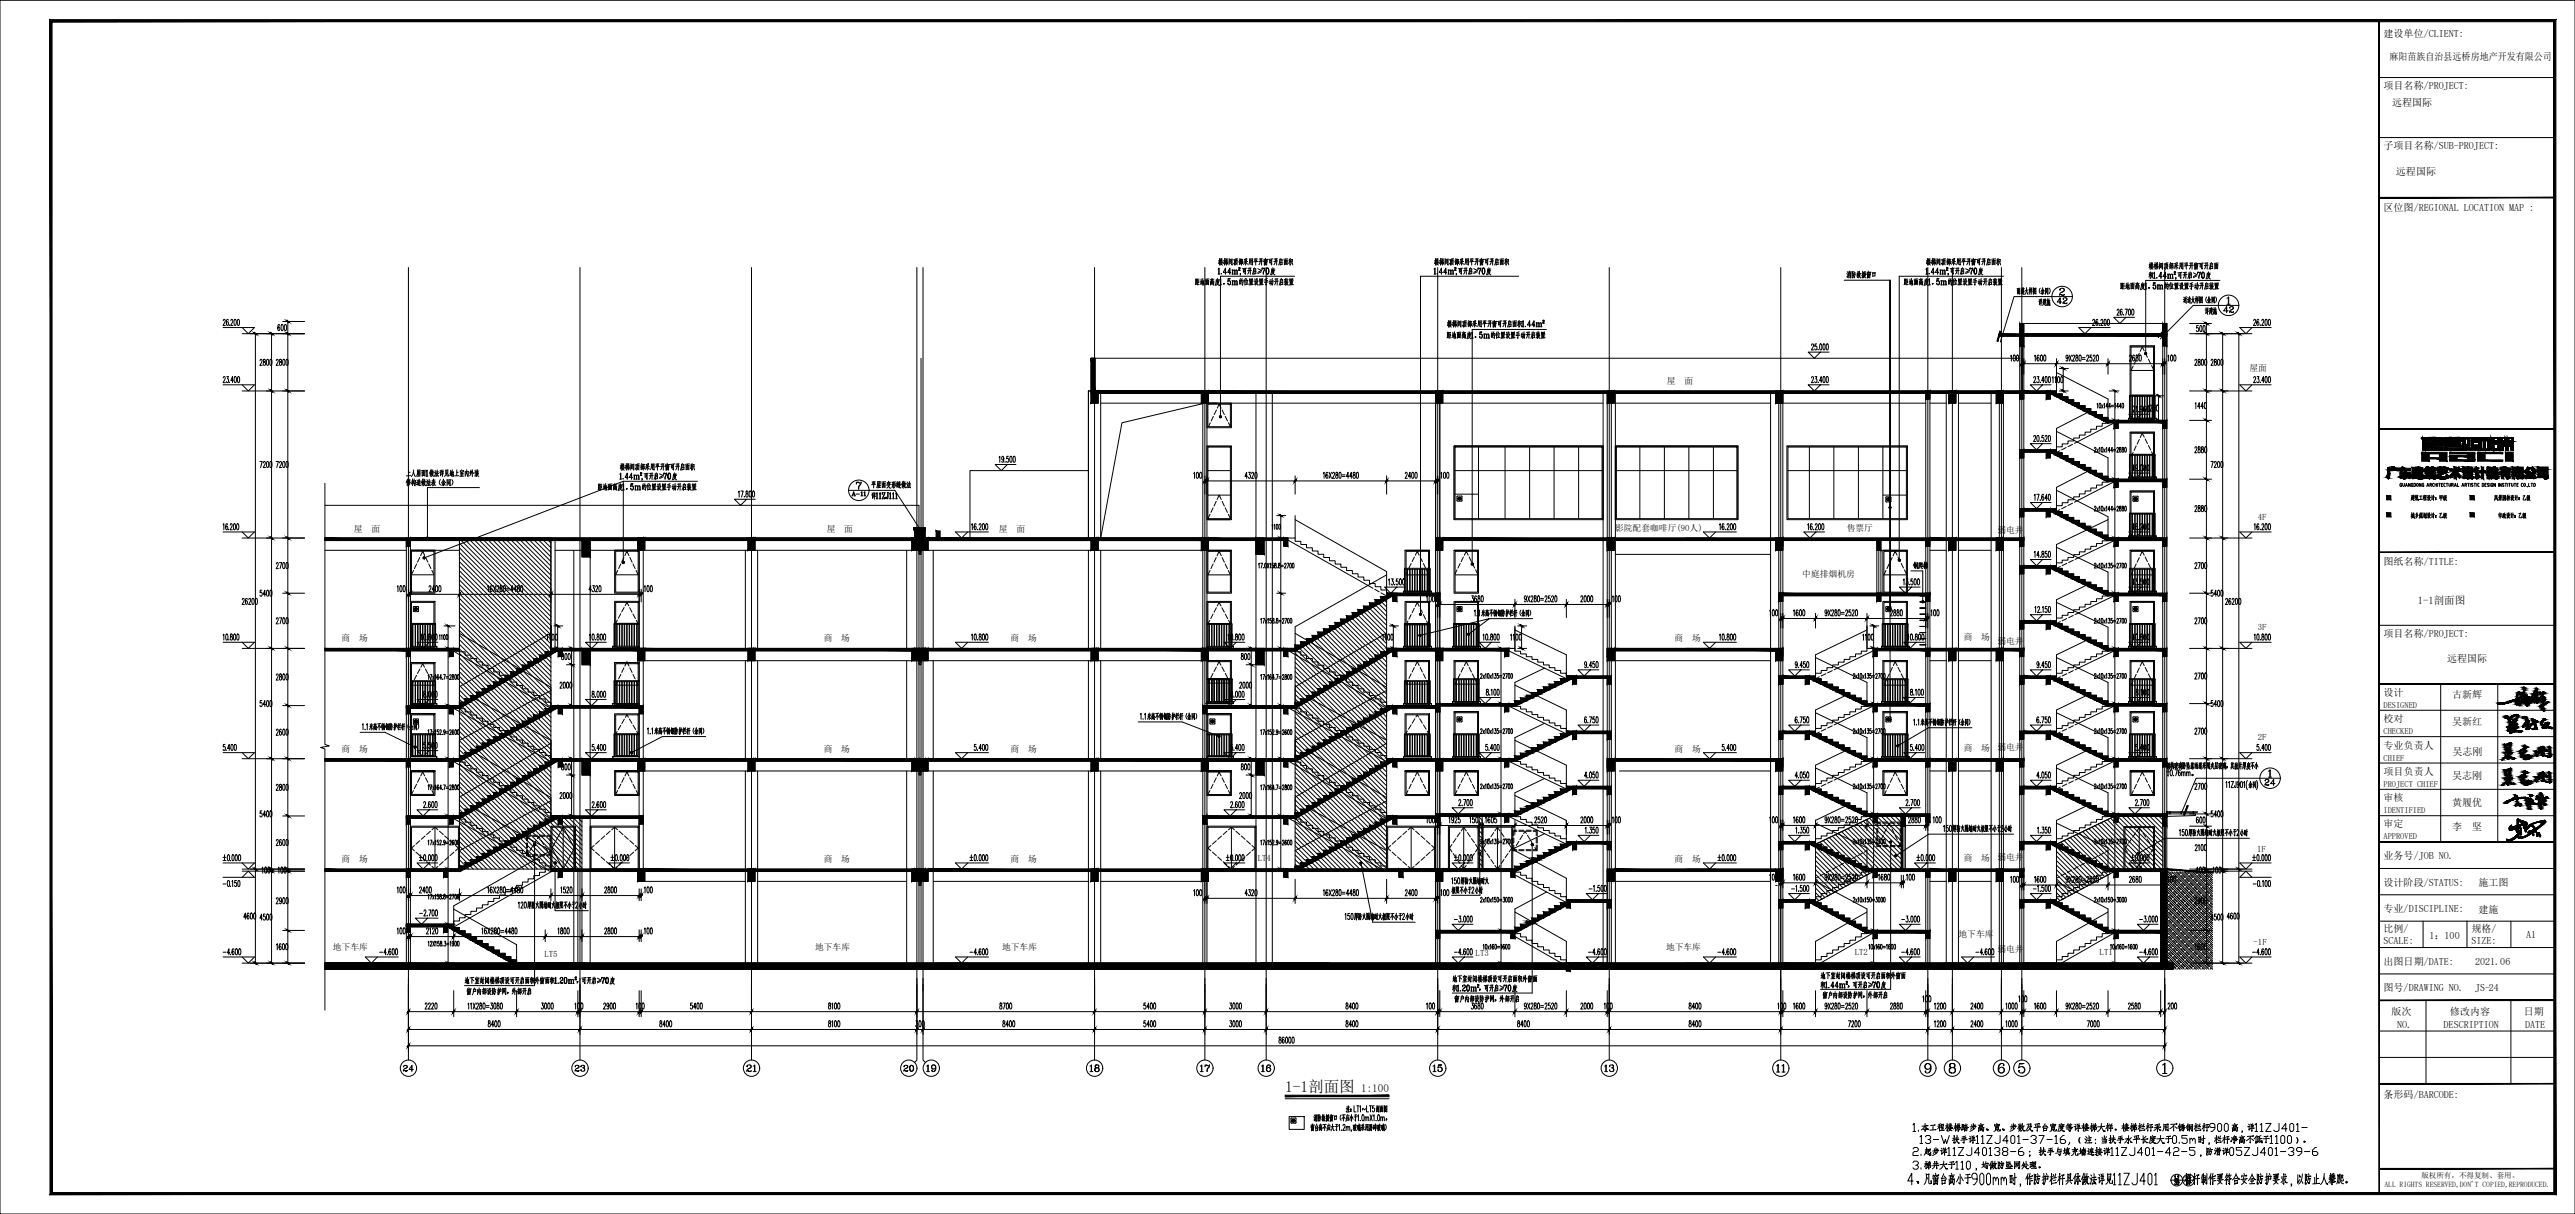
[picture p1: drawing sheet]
<svg xmlns="http://www.w3.org/2000/svg" width="1261mm" height="594mm" viewBox="0 0 1261 594" stroke-linecap="round" stroke-linejoin="round" font-family="sans-serif">
<defs><g id="words">
<text font-size="10.6" x="933" y="582">4、凡窗台高小于900mm时，作防护栏杆具体做法详见11ZJ401 。栏杆制作要符合安全防护要求，以防止人攀爬。</text>
<text font-size="7.6" x="629" y="534">1-1剖面图</text>
<g font-size="5.7">
<text x="1179" y="255">城乡规划设计：乙级</text>
<text x="1222" y="255">市政设计：乙级</text>
</g>
<text font-size="5.4" x="667" y="534">1:100</text>
<g font-size="5.3">
<text x="1064" y="581">35</text>
<text x="1069" y="579">14</text>
</g>
<text font-size="5.1" x="1184" y="296">1-1剖面图</text>
<g font-size="4.9">
<text x="1167" y="18">建设单位/CLIENT:</text>
<text x="1170" y="29">麻阳苗族自治县远桥房地产开发有限公司</text>
<text x="1167" y="44">项目名称/PROJECT:</text>
<text x="1171" y="52">远程国际</text>
<text x="1167" y="73">子项目名称/SUB-PROJECT:</text>
<text x="1173" y="86">远程国际</text>
<text x="1167" y="103">区位图/REGIONAL LOCATION MAP :</text>
<text x="1167" y="277">图纸名称/TITLE:</text>
<text x="1167" y="312">项目名称/PROJECT:</text>
<text x="1198" y="324">远程国际</text>
<text x="1167" y="340">设计</text>
<text x="1201" y="342">古新辉</text>
<text x="1167" y="353">校对</text>
<text x="1201" y="355">吴新红</text>
<text x="1167" y="367">专业负责人</text>
<text x="1201" y="369">吴志刚</text>
<text x="1167" y="379">项目负责人</text>
<text x="1201" y="381">吴志刚</text>
<text x="1167" y="392">审核</text>
<text x="1201" y="394">黄履优</text>
<text x="1167" y="405">审定</text>
<text x="1201" y="406">李</text>
<text x="1211" y="406">坚</text>
<text x="1167" y="421">业务号/JOB NO.</text>
<text x="1167" y="433">设计阶段/STATUS:</text>
<text x="1214" y="434">施工图</text>
<text x="1167" y="446">专业/DISCIPLINE:</text>
<text x="1214" y="447">建施</text>
<text x="1167" y="456">比例/</text>
<text x="1210" y="456">规格/</text>
<text x="1167" y="462">SCALE:</text>
<text x="1190" y="460">1：100</text>
<text x="1210" y="462">SIZE:</text>
<text x="1237" y="459">A1</text>
<text x="1167" y="472">出图日期/DATE:</text>
<text x="1212" y="472">2021.06</text>
<text x="1167" y="485">图号/DRAWING NO.</text>
<text x="1212" y="485">JS-24</text>
<text x="1171" y="497">版次</text>
<text x="1200" y="497">修改内容</text>
<text x="1236" y="497">日期</text>
<text x="1174" y="503">NO.</text>
<text x="1197" y="503">DESCRIPTION</text>
<text x="1236" y="503">DATE</text>
<text x="1167" y="537">条形码/BARCODE:</text>
</g>
<g font-size="4.3">
<text x="1101" y="182">屋面</text>
<text x="816" y="188">屋</text>
<text x="825" y="188">面</text>
<text x="1106" y="255">4F</text>
<text x="173" y="261">屋</text>
<text x="182" y="261">面</text>
<text x="405" y="261">屋</text>
<text x="413" y="261">面</text>
<text x="489" y="261">屋</text>
<text x="498" y="261">面</text>
<text x="791" y="260">影院配套咖啡厅(90人)</text>
<text x="904" y="260">售票厅</text>
<text x="978" y="261">弱电井</text>
<text x="882" y="282">中庭排烟机房</text>
<text x="1105" y="308">3F</text>
<text x="167" y="314">商</text>
<text x="176" y="314">场</text>
<text x="403" y="314">商</text>
<text x="412" y="314">场</text>
<text x="495" y="314">商</text>
<text x="503" y="314">场</text>
<text x="820" y="314">商</text>
<text x="829" y="314">场</text>
<text x="962" y="313">商</text>
<text x="970" y="313">场</text>
<text x="978" y="315">弱电井</text>
<text x="1106" y="362">2F</text>
<text x="167" y="368">商</text>
<text x="176" y="368">场</text>
<text x="403" y="368">商</text>
<text x="412" y="368">场</text>
<text x="495" y="368">商</text>
<text x="503" y="368">场</text>
<text x="820" y="368">商</text>
<text x="829" y="368">场</text>
<text x="962" y="367">商</text>
<text x="970" y="367">场</text>
<text x="978" y="367">弱电井</text>
<text x="1105" y="417">1F</text>
<text x="167" y="422">商</text>
<text x="176" y="422">场</text>
<text x="403" y="422">商</text>
<text x="412" y="422">场</text>
<text x="495" y="422">商</text>
<text x="503" y="422">场</text>
<text x="616" y="421">LT4</text>
<text x="820" y="422">商</text>
<text x="829" y="422">场</text>
<text x="962" y="421">商</text>
<text x="970" y="421">场</text>
<text x="978" y="421">弱电井</text>
<text x="959" y="458">地下车库</text>
<text x="163" y="465">地下车库</text>
<text x="399" y="465">地下车库</text>
<text x="491" y="465">地下车库</text>
<text x="723" y="468">LT3</text>
<text x="816" y="465">地下车库</text>
<text x="908" y="467">LT2</text>
<text x="978" y="466">弱电井</text>
<text x="1028" y="467">LT1</text>
<text x="1103" y="463">-1F</text>
<text x="267" y="468">LT5</text>
</g>
<g font-size="4.1">
<text x="1167" y="346">DESIGNED</text>
<text x="1167" y="359">CHECKED</text>
<text x="1167" y="372">CHIEF</text>
<text x="1167" y="385">PROJECT CHIEF</text>
<text x="1167" y="398">IDENTIFIED</text>
<text x="1167" y="411">APPROVED</text>
</g>
<g font-size="3.7">
<text x="1168" y="581">ALL RIGHTS RESERVED,DON'T COPIED,REPRODUCED.</text>
<text x="1186" y="577">版权所有，不得复制、套用。</text>
</g>
</g></defs>
<g fill="none" stroke="#000" stroke-width=".49">
<path d="M1059 158v246M1061 158v246M534 175h2v16h-2zM979 164h10v-6h2v5h68v-5h2v11h-2v-4h-68v5h-2v-5h-10zM989 163v7M991 163v7M534 191h4v6h-4zM538 191h453v2h-453zM538 191h-5v72M588 191h4v6h-4zM589 191v283M591 191v283"/>
<path d="M703 191h3v6h-3zM703 191v283M705 191v283M785 191v72M787 191h3v6h-3zM787 191v283M789 191v283M869 191h4v6h-4zM871 191v283M873 191v283M943 191h2v4h-2zM943 191v211"/>
<path d="M945 191v211M954 191h4v6h-4zM977 191h4v6h-4zM979 191v283M981 191v283M989 191h2v4h-2zM989 191v283M991 191v283M1002 191h2v4h-2zM1007 191v2h3v1h3v2h2v1h3v2h3v1h3v1h3v2h2v1h3v2h27v1h-27l-28-14h-13v-2h16v2M1035 206h2v4h-2zM1042 205h14v1h-14z"/>
<path d="M1059 206h2v4h-2zM989 220h2v4h-2zM1002 220h2v4h-2zM1007 220v2h3v1h3v1h2v2h3v1h3v2h3v1h3v2h2v1h3v1h27v2h-27l-28-15h-13v-1h16v1M1035 234h2v5h-2zM1042 233h14v1h-14zM1059 234h2v5h-2zM447 258h6v5h135v2h-137v-6h-4zM989 249h2v4h-2zM1002 249h2v4h-2zM1007 249v1h3v2h3v1h2v2h3v1h3v2h3v1h3v1h2v2h3v1h27v2h-27M1007 250v-1h-16v1h13l28 15"/>
<path d="M159 263h289v-3h2v5h-291zM199 263h2v4h-2zM199 263v208M201 263v208M270 265h2v52h-2zM285 265h4v8h-4zM312 263h4v6h-4zM313 263h2v4h-2zM313 263v163M315 263v168M366 263h4v6h-4zM367 263h2v4h-2z"/>
<path d="M446 263h4v6h-4zM448 263h2v4h-2zM451 263h2v4h-2zM451 263h3v6h-3zM534 263h4v6h-4zM535 263h2v4h-2zM588 263h4v6h-4zM589 263h2v4h-2zM592 263h39v2h-39zM615 263h4v8h-4zM629 263h2v4h-2zM703 263h2v4h-2z"/>
<path d="M703 263h3v6h-3zM706 263h237v2h-237zM787 263h2v4h-2zM787 263h3v6h-3zM869 263h4v6h-4zM871 263h2v4h-2zM943 263h2v4h-2zM945 263h46v2h-46zM954 263h4v6h-4zM977 263h4v6h-4zM978 263h2v4h-2zM989 277h2v4h-2z"/>
<path d="M989 263h2v4h-2zM1002 277h2v4h-2zM1007 277v1h3v1h3v2h2v1h3v2h3v1h3v1h3v2h2v1h3v1h27v2h-27l-28-14h-13v-1h16v1M1032 263h27v2h-27zM1035 263h2v4h-2zM1042 262h14v1h-14zM1059 263h2v4h-2zM679 290v2h-3v1h-3v2h-2v2h-3v1h-3v2h-3v1h-3v2h-2v2h-3v1h-3v2h-3v1h-3v2h-2v2h-3v1h-3v2h-3v1M679 291v-1h24v2l-21-1-48 27M682 290h2v4h-2zM687 289h14v1h-14zM703 290h2v4h-2z"/>
<path d="M871 290h2v4h-2zM919 290h2v4h-2zM943 290h2v4h-2zM1035 290h2v4h-2zM1042 289h14v1h-14zM1059 290h2v4h-2zM159 317h40v1h-40zM199 317h2v4h-2zM199 317h26v1h-26zM201 316h13v1h-13zM214 316v1M220 317h2v4h-2z"/>
<path d="M270 317h45v1h-45zM270 306v11M273 317h2v4h-2zM285 317h4v8h-4zM300 316h13v1h-13zM300 316v1M312 317h4v6h-4zM313 317h2v4h-2zM316 317h134v1h-134zM366 317h4v6h-4zM367 317h2v4h-2zM446 317h4v6h-4z"/>
<path d="M448 317h2v4h-2zM451 317h2v4h-2zM451 317h3v6h-3zM534 317h4v6h-4zM535 317h2v4h-2zM588 317h4v6h-4zM589 317h2v4h-2zM589 317h45v1h-45zM591 316h13v1h-13zM604 316v1M615 317h4v8h-4zM629 317h2v4h-2z"/>
<path d="M679 317h60v1h-60zM682 317h2v4h-2zM687 316h14v1h-14zM703 317h2v4h-2zM703 317h3v6h-3zM711 316h14v1h-14zM737 317h2v4h-2zM787 317h2v4h-2zM787 317h3v6h-3zM790 317h79v1h-79zM869 317h4v6h-4zM871 317h2v4h-2z"/>
<path d="M917 317h2v4h-2zM921 316h14v1h-14zM943 317h48v1h-48zM943 317h2v4h-2zM954 317h4v6h-4zM977 317h4v6h-4zM978 317h2v4h-2zM989 304h2v4h-2zM989 317h2v4h-2zM1002 304h2v4h-2zM1007 304v1h3v2h3v1h2v1h3v2h3v1h3v1h3v2h2v1h3v1h27v1h-27l-28-13h-13v-1h16v1M1035 317h2v4h-2z"/>
<path d="M1042 316h14v1h-14zM1059 317h2v4h-2zM767 331h20M770 331h2v4h-2zM770 332l-28 13M787 332h-23v2h-3v1h-2v1h-3v2h-3v1h-3v1h-3v2h-2v1h-3v1h-37M787 331h2v4h-2zM871 331h2v4h-2zM884 331h2v4h-2zM889 331v1h3v2h3v1h2v1h3v2h3v1h3v1h3v2h2v1h3v1h29v1h-29l-28-13h-13v-1h16v1M989 331h2v4h-2zM1002 331h2v4h-2z"/>
<path d="M1007 331v1h3v2h3v1h2v1h3v2h3v1h3v1h3v2h2v1h3v1h27v1h-27l-28-13h-13v-1h16v1M199 345h2v4h-2zM199 345h26v2h-26zM201 344h13v1h-13zM214 344v1M220 345h2v4h-2zM225 344h3v-2h3v-2h2v-1h3v-2h3v-2h3v-1h3v-2h2v-2h3v-1h3v-2h3v-1h3v-2h2v-2h3v-1h3v-2h3v-2h3v1l-48 29zM270 345h45v2h-45zM273 345h2v4h-2zM300 344h13v1h-13zM300 344v1M313 345h2v4h-2z"/>
<path d="M589 345h2v4h-2zM589 345h45v2h-45zM591 343h13v1h-13zM604 343v1h-14M604 343v1M629 345h2v4h-2zM634 344h3v-2h3v-2h3v-1h2v-2h3v-2h3v-1h3v-2h3v-2h2v-1h3v-2h3v-1h3v-2h3v-2h2v-1h3v-2h3v-2h3v1l-48 29zM679 345h24v2h-24zM682 345h2v4h-2zM687 344h14v1h-14zM703 344h2v4h-2zM705 345h34"/>
<path d="M711 343h14v1h-14zM737 344h2v4h-2zM770 358h2v4h-2zM770 359l-28 14M772 359h15M787 358h-20v1h-3v1h-3v2h-2v1h-3v2h-3v1h-3v1h-3v2h-2v1h-3v1h-37M787 358h2v4h-2zM871 358h2v4h-2zM884 358h2v4h-2zM889 358v1h3v1h3v2h2v1h3v2h3v1h3v1h3v2h2v1h3v1h29v2h-29l-28-14h-13v-1h16v1M917 344h2v4h-2zM921 343h14v1h-14z"/>
<path d="M943 344h2v4h-2zM989 358h2v4h-2zM1002 358h2v4h-2zM1007 358v1h3v1h3v2h2v1h3v2h3v1h3v1h3v2h2v1h3v1h27v2h-27l-28-14h-13v-1h16v1M1035 344h2v4h-2zM1042 343h14v1h-14zM1059 344h2v4h-2zM159 371h40v2h-40zM199 371h2v4h-2zM199 371h26v2h-26zM201 370v3h21M201 370h13v1h-13z"/>
<path d="M214 370v1M220 371h2v4h-2zM225 370h3v-2h3v-1h2v-2h3v-1h3v-2h3v-1h3v-2h2v-1h3v-2h3v-2h3v-1h3v-2h2v-1h3v-2h3v-1h3v-2h3v2l-48 26zM270 371h45v2h-45zM273 371h2v4h-2zM285 371h4v8h-4zM300 370h13v1h-13zM300 370v1M312 371h4v6h-4zM313 371h2v4h-2zM315 371h135v2h-135zM366 371h4v6h-4z"/>
<path d="M367 371h2v4h-2zM446 371h4v6h-4zM448 371h2v4h-2zM451 371h2v4h-2zM451 371h3v6h-3zM534 371h4v6h-4zM535 371h2v4h-2zM588 371h4v6h-4zM589 371h2v4h-2zM589 371h45v2h-45zM591 370h13v1h-13zM591 373h40"/>
<path d="M604 370v1M615 371h4v8h-4zM629 371h2v4h-2zM634 370h3v-2h3v-1h3v-2h2v-1h3v-2h3v-1h3v-2h3v-1h2v-2h3v-2h3v-1h3v-2h3v-1h2v-2h3v-1h3v-2h3v2l-48 26zM679 371h63v2h-63zM682 371h2v4h-2zM687 370h14v1h-14zM703 371h2v4h-2zM703 371h3v6h-3zM711 370h14v1h-14zM737 371h2v4h-2zM787 371h2v4h-2z"/>
<path d="M787 371h3v6h-3zM790 371h79v2h-79zM869 371h4v6h-4zM871 371h2v4h-2zM917 371h2v4h-2zM921 370h14v1h-14zM943 371h2v4h-2zM945 371h46v2h-46zM954 371h4v6h-4zM977 371h4v6h-4zM978 371h2v4h-2zM989 371h2v4h-2z"/>
<path d="M1035 371h2v4h-2zM1042 370h14v1h-14zM1059 371h2v4h-2zM199 399h2v4h-2zM199 399h26v1h-26zM220 399h2v4h-2zM225 398h3v-2h3v-2h2v-1h3v-2h3v-2h3v-1h3v-2h2v-2h3v-1h3v-2h3v-1h3v-2h2v-2h3v-1h3v-2h3v-2h3v2l-48 27zM270 399h45v1h-45zM273 399h2v4h-2zM313 399h2v4h-2zM589 399h2v4h-2zM589 399h45v1h-45z"/>
<path d="M629 399h2v4h-2zM634 398h3v-2h3v-2h3v-1h2v-2h3v-2h3v-1h3v-2h3v-2h2v-1h3v-2h3v-1h3v-2h3v-2h2v-1h3v-2h3v-2h3v2l-48 27zM679 399h24v1h-24zM682 399h2v4h-2zM703 398h2v4h-2zM737 398h2v4h-2zM770 385h2v4h-2zM770 386l-28 14h-37M772 386h15M787 385h-20v1h-3v1h-3v2h-2v1h-3v2h-3v1h-3v1h-3v2h-2v1h-3v1h-37M787 385h2v4h-2zM871 385h2v4h-2z"/>
<path d="M884 385h2v4h-2zM889 385v1h3v1h3v2h2v1h3v2h3v1h3v1h3v2h2v1h3v1h29v2h-29l-28-14h-13v-1h16v1M917 398h2v4h-2zM931 398h2v6h-2zM943 398h2v4h-2zM989 385h2v4h-2zM1002 385h2v4h-2zM1007 385v1h3v1h3v2h2v1h3v2h3v1h3v1h3v2h2v1h3v1h27v2h-27l-28-14h-13v-1h16v1M1035 398h2v4h-2zM1059 398h2v6h-2zM770 413l-28 13M770 412h2v4h-2z"/>
<path d="M772 413h15M787 412h2v4h-2zM787 412h-20v1h-3v1h-3v2h-2v1h-3v2h-3v1h-3v1h-3v2h-2v1h-3v1M871 412h2v4h-2zM884 412h2v4h-2zM889 412v1h3v1h3v2h2v1h3v2h3v1h3v1h3v2h2v1h3v1h29v1h-29M889 413v-1h-16v1h13l28 13M989 412h2v4h-2zM1002 412h2v4h-2zM1007 412v1h3v1h3v2h2v1h3v2h3v1h3v1h3v2h2v1h3v1h27v1h-27M1007 413v-1h-16v1h13l28 13M159 425h40v1h-40z"/>
<path d="M199 425h2v4h-2zM199 425h26v1h-26zM217 425h2v4h-2zM225 424h3v-2h3v-1h2v-2h3v-1h3v-2h3v-1h3v-2h2v-1h3v-2h3v-2h3v-1h3v-2h2v-1h3v-2h3v-1h3v-2h3v1l-48 26zM270 425h46v1h-46zM270 424v1M273 425h2v4h-2zM283 425v46M285 425v46M312 425h4v6h-4zM313 425h2v4h-2zM316 425h134v1h-134z"/>
<path d="M366 425h4v6h-4zM367 425h2v4h-2zM446 425h4v6h-4zM448 425h2v4h-2zM451 425h2v4h-2zM451 425h3v6h-3zM454 425h249v1h-249zM534 425h4v6h-4zM535 425h2v4h-2zM588 425h4v6h-4zM589 425h2v4h-2zM591 425h43"/>
<path d="M591 426h43M629 425h2v4h-2zM634 424h3v-2h3v-1h3v-2h2v-1h3v-2h3v-1h3v-2h3v-1h2v-2h3v-2h3v-1h3v-2h3v-1h2v-2h3v-1h3v-2h3v1l-48 26zM679 425h24v1h-24M685 425h2v4h-2zM703 425h2v4h-2zM703 425h3v6h-3zM742 425h-22v1h20v3h2v-3M742 425h-37v1h37M742 425v2M787 425h3v6h-3zM790 425h79v1h-79z"/>
<path d="M869 425h4v6h-4zM871 425h2v4h-2zM914 425h29v1h-29zM917 425h2v4h-2zM943 425h2v4h-2zM943 425v49M945 425h46v1h-46zM945 425v49M954 425h4v6h-4zM977 425h4v6h-4zM979 425h2v4h-2zM989 425h2v4h-2z"/>
<path d="M1032 425h27v1h-27zM1035 425h2v4h-2zM1059 425h2v4h-2zM199 452h2v4h-2zM199 452h20v1h-20zM201 452h21v1h-21zM217 452h2v4h-2zM222 452v2h3v1h3v2h3v2h2v1h3v2h3v1h3v2h3v2h2v1h3v2h3v1M222 453v-1h-23v1h20l34 19h34v-1h-34M222 443v9M703 455h2v4h-2zM705 455h37v4h-2v-3h-35z"/>
<path d="M742 455h-37v1h35v3h2v-1M742 455v2M767 442h-3v1h-3v2h-2v1h-3v2h-3v1h-3v2h-3v1h-2v2h-3v1M767 440h20v2h-18v2h-2zM767 443l-25 14M787 440h2v4h-2zM871 440h2v4h-2zM884 440h2v4h-2zM889 440v2h3v1h3v2h2v1h3v2h3v1h3v2h3v1h2v2h3v1h29v1h-29M889 442v-2h-16v2h13l28 14M914 455h29v1h-29zM917 455h2v4h-2z"/>
<path d="M943 455h2v4h-2zM989 440h2v4h-2zM1002 440h2v4h-2zM1007 440v2h3v1h3v2h2v1h3v2h3v1h3v2h3v1h2v2h3v1h27v1h-27M1007 442v-2h-16v2h13l28 14M1032 455h27v1h-27zM1035 455h2v4h-2zM1059 455h2v4h-2zM159 471h899v-46h3v46h3v3h-905zM253 462v9M767 471h20v1h-18v3M767 473v2"/>
<path d="M873 471h16v1h-16zM991 471h16v1h-16z"/>
</g>
<!-- layer: DIM_ELEV -->
<g fill="none" stroke="#000" stroke-width=".49">
<path d="M109 157l1-1v1l-1 2h1M112 157l-1-1v2v1h1a.9 .9 0 0 0 0-1 .9 .9 0 0 0-1 0M112 159h.1M113 157v-1l1 1-1 2h1M115 156a1.4 1.4 0 0 1 1 2 1.4 1.4 0 0 1-1 1zM116 156a1.5 1.5 0 0 1 1 2 1.5 1.5 0 0 1-1 1zM1025 157v-1l1 1-1 2h1M1027 157l-1-1v2v1h1a.9 .9 0 0 0 0-1 .9 .9 0 0 0-1 0M1028 159h.1M1029 157v-1l1 1-1 2h1M1030 156a1.4 1.4 0 0 1 1 2 1.4 1.4 0 0 1-1 1zM1032 156a1.4 1.4 0 0 1 1 2 1.4 1.4 0 0 1-1 1z"/>
<path d="M1037 152v-1l1 1-1 2h1M1039 152v-1l-1 1v2a.8 .8 0 0 0 1-1 .8 .8 0 0 0-1 0M1040 154h.1M1041 151h1l-1 3M1041 155l-3 3-3-3h10M1042 151a1.4 1.4 0 0 1 1 2 1.4 1.4 0 0 1-1 1zM1044 151a1.4 1.4 0 0 1 1 2 1.4 1.4 0 0 1-1 1zM1104 157v-1v1l-1 2h2M1106 157l-1-1v2v1h1a.9 .9 0 0 0 0-1 .9 .9 0 0 0-1 0M1107 159h.1M1108 157v-1v1l-1 2h2M1109 156a1.4 1.4 0 0 1 1 2 1.4 1.4 0 0 1-1 1z"/>
<path d="M1111 156a1.4 1.4 0 0 1 1 2 1.4 1.4 0 0 1-1 1zM109 160h16l-3 3-3-3M119 163h14M887 169v-1l1 1-1 2h1M890 168h-1v1a.8 .8 0 0 1 1 1 .8 .8 0 0 1-1 1M890 171h.1M891 168a1.5 1.5 0 0 1 1 2 1.5 1.5 0 0 1-1 1zM891 172l-3 3-3-3h11M893 168a1.5 1.5 0 0 1 1 2 1.5 1.5 0 0 1-1 1zM894 168a1.5 1.5 0 0 1 1 2 1.5 1.5 0 0 1-1 1zM1009 163h15M1024 160l-3 3-3-3h15"/>
<path d="M1088 163h15M1103 160l-3 3-3-3h15M109 188h16l-3 3-3-3M109 185l1-1v1l-1 2h1M111 184h1l-1 1 1 1a.8 .8 0 0 1 0 1 .8 .8 0 0 1-1 0M112 187h.1M114 186h-1l1-2v3M115 184a1.5 1.5 0 0 1 1 2 1.5 1.5 0 0 1-1 1zM117 184a1.5 1.5 0 0 1 0 2 1.5 1.5 0 0 1 0 1zM119 191h14M887 185v-1l1 1-1 2h1M889 184h1l-1 1 1 1a.8 .8 0 0 1 0 1 .8 .8 0 0 1-1 0"/>
<path d="M890 187h.1M891 188l-3 3-3-3h11M892 186h-1l1-2v3M893 184a1.5 1.5 0 0 1 1 2 1.5 1.5 0 0 1-1 1zM894 184a1.5 1.5 0 0 1 1 2 1.5 1.5 0 0 1-1 1zM996 185v-1l1 1-1 2h1M997 184h1v2a.8 .8 0 0 1 0 1 .8 .8 0 0 1-1 0M999 187h.1M1000 188l-3 3-3-3h10M1001 186h-1l1-2v3M1002 184a1.5 1.5 0 0 1 0 2 1.5 1.5 0 0 1 0 1zM1003 184a1.5 1.5 0 0 1 1 2 1.5 1.5 0 0 1-1 1z"/>
<path d="M1044 199h1l-1 3h1M1046 199v3M1049 200a.8 .8 0 0 1-1 0 .8 .8 0 0 1 1-1v2l-1 1v-1M1051 199h-1v3a.8 .8 0 0 0 1-1 .8 .8 0 0 0-1-1v1M1051 199a1.5 1.5 0 0 1 1 1 1.5 1.5 0 0 1-1 2zM1088 191h15M1103 188l-3 3-3-3h15M1104 185v-1v1l-1 2h2M1105 184h1v1v1a.8 .8 0 0 1 0 1 .8 .8 0 0 1-1 0M1107 187h.1M1109 186h-2l1-2v3M1109 184a1.5 1.5 0 0 1 1 2 1.5 1.5 0 0 1-1 1z"/>
<path d="M1111 184a1.5 1.5 0 0 1 1 2 1.5 1.5 0 0 1-1 1zM996 214v-1a.8 .8 0 0 1 1 1 .8 .8 0 0 1 0 1l-1 1h1M998 213a1.5 1.5 0 0 1 0 2 1.5 1.5 0 0 1 0 1zM999 216h.1M1000 217l-3 3-3-3h10M1001 213h-1v1a.8 .8 0 0 1 1 1 .8 .8 0 0 1-1 1v-1M1001 214l1-1-1 3h1M1003 213a1.5 1.5 0 0 1 1 2 1.5 1.5 0 0 1-1 1zM1047 201v1M1048 203l-3 3-3-3h11M489 224l1-1v3M491 224v1a.8 .8 0 0 1-1-1 .8 .8 0 0 1 1-1v3"/>
<path d="M492 226h.1M493 227l-3 3-3-3h10M494 223h-1v1a.8 .8 0 0 1 1 1 .8 .8 0 0 1-1 1M495 223a1.5 1.5 0 0 1 1 2 1.5 1.5 0 0 1-1 1zM496 223a1.5 1.5 0 0 1 1 2 1.5 1.5 0 0 1-1 1zM1044 228l1-1v3M1047 228l-1 1v-1a1.5 1.5 0 0 1 1 1 1.5 1.5 0 0 1-1 1M1047 230h.1M1048 228a1.4 1.4 0 0 1 1 1 1.4 1.4 0 0 1-1 1zM1048 231l-3 3-3-3h11M1050 228v1a.8 .8 0 0 1 1 1 .8 .8 0 0 1-1 0v-1a.7 .7 0 0 0 1-1 .7 .7 0 0 0-1-1zM1051 228a1.4 1.4 0 0 1 1 1 1.4 1.4 0 0 1-1 1z"/>
<path d="M109 257l1-1v3M111 257v-1a1.5 1.5 0 0 0-1 2 1.5 1.5 0 0 0 1 1v-1h-1M112 259h.1M113 257v-1l1 1-1 2h1M114 256a1.4 1.4 0 0 1 1 2 1.4 1.4 0 0 1-1 1zM116 256a1.4 1.4 0 0 1 1 2 1.4 1.4 0 0 1-1 1zM361 241l1-1v3M363 240h1l-1 3M364 243h1M365 240l1 2a.8 .8 0 0 1 0 1 .8 .8 0 0 1-1 0v-1l1-1v-1zM366 244l-3 3-3-3h10M367 240a1.4 1.4 0 0 1 1 2 1.4 1.4 0 0 1-1 1z"/>
<path d="M369 240a1.4 1.4 0 0 1 0 2 1.4 1.4 0 0 1 0 1zM476 257v-1v3M478 257v-1a1.5 1.5 0 0 0-1 2 1.5 1.5 0 0 0 1 1 .8 .8 0 0 0 0-1 .8 .8 0 0 0-1 0M479 259h.1M479 257l1-1v1l-1 2h1M481 256a1.4 1.4 0 0 1 1 2 1.4 1.4 0 0 1-1 1zM483 256a1.4 1.4 0 0 1 1 2 1.4 1.4 0 0 1-1 1zM842 257v-1v3M844 257v-1a1.5 1.5 0 0 0-1 2 1.5 1.5 0 0 0 1 1v-1h-1M845 259h.1M846 257v-1l1 1-1 2h1M847 256a1.4 1.4 0 0 1 1 2 1.4 1.4 0 0 1-1 1z"/>
<path d="M849 256a1.4 1.4 0 0 1 1 2 1.4 1.4 0 0 1-1 1zM885 257v-1v3M887 257v-1a1.5 1.5 0 0 0-1 2 1.5 1.5 0 0 0 1 1v-1h-1M888 259h.1M889 257v-1l1 1-1 2h1M891 256a1.4 1.4 0 0 1 1 2 1.4 1.4 0 0 1-1 1zM892 256a1.5 1.5 0 0 1 1 2 1.5 1.5 0 0 1-1 1zM996 242v3M997 242h1v3M999 245h.1M1000 246l-3 3-3-3h10M1001 242h-1v1v1l1 1a.9 .9 0 0 0 0-1 .9 .9 0 0 0-1-1v1"/>
<path d="M1002 244h-1l1-2v3M1003 242a1.4 1.4 0 0 1 1 1 1.4 1.4 0 0 1-1 2zM1044 257l1-1v3M1046 257v-1a1.5 1.5 0 0 0-1 2 1.5 1.5 0 0 0 1 1v-1M1047 259h.1M1048 257v-1l1 1-1 2h1M1050 256a1.5 1.5 0 0 1 1 2 1.5 1.5 0 0 1-1 1zM1051 256a1.4 1.4 0 0 1 1 2 1.4 1.4 0 0 1-1 1zM1104 257v-1v3M1106 257v-1a1.5 1.5 0 0 0-1 2 1.5 1.5 0 0 0 1 1v-1h-1M1107 259h.1M1108 257v-1v1l-1 2h2"/>
<path d="M1109 256a1.4 1.4 0 0 1 1 2 1.4 1.4 0 0 1-1 1zM1111 256a1.4 1.4 0 0 1 1 2 1.4 1.4 0 0 1-1 1zM109 260h16l-3 3-3-3M119 263h14M459 263h15M474 260l-3 3-3-3h16M825 263h15M840 260l-3 3-3-3h16M889 260l-3 3-3-3h10M996 270v3M999 272h-2l1-2v3M999 272v1"/>
<path d="M1000 270v1a.8 .8 0 0 1 1 1 .8 .8 0 0 1-1 0v-1l1-1h-1zM1000 274l-3 3-3-3h10M1002 270h-1v1a.8 .8 0 0 1 1 1 .8 .8 0 0 1-1 0M1003 270a1.4 1.4 0 0 1 1 1 1.4 1.4 0 0 1-1 2zM1048 260l-3 3-3-3h11M1088 263h15M1103 260l-3 3-3-3h15M680 284v-1v3M681 283h1v1v1a.9 .9 0 0 1 0 1 .9 .9 0 0 1-1 0M683 286h.1M684 287l-3 3-3-3h10M685 283h-1v1a.8 .8 0 0 1 1 1 .8 .8 0 0 1-1 1"/>
<path d="M685 283a1.4 1.4 0 0 1 1 2 1.4 1.4 0 0 1-1 1zM687 283a1.4 1.4 0 0 1 1 2 1.4 1.4 0 0 1-1 1zM932 284v-1v3M933 283h1v2a.8 .8 0 0 1 0 1 .8 .8 0 0 1-1 0M935 286h.1M936 287l-3 3-3-3h10M937 283h-1v1a.8 .8 0 0 1 1 1 .8 .8 0 0 1-1 1M937 283a1.4 1.4 0 0 1 1 2 1.4 1.4 0 0 1-1 1zM939 283a1.4 1.4 0 0 1 1 2 1.4 1.4 0 0 1-1 1zM996 297h1v3M998 297h1l-1 3h1M999 299v1"/>
<path d="M1000 297v3M1002 297h-1v1a.8 .8 0 0 1 1 1 .8 .8 0 0 1-1 0M1003 297a1.5 1.5 0 0 1 1 1 1.5 1.5 0 0 1-1 2zM1044 284l1-1v3M1046 283h1l-1 2a.9 .9 0 0 1 1 1 .9 .9 0 0 1-1 0M1047 286h.1M1048 287l-3 3-3-3h11M1049 283h-1v1a.8 .8 0 0 1 1 1 .8 .8 0 0 1-1 1M1050 283a1.5 1.5 0 0 1 1 2 1.5 1.5 0 0 1-1 1zM1051 283a1.4 1.4 0 0 1 1 2 1.4 1.4 0 0 1-1 1zM109 314h16l-3 3-3-3M109 311l1-1v3"/>
<path d="M111 310a1.5 1.5 0 0 1 1 2 1.5 1.5 0 0 1-1 1zM112 313h.1M113 310v2a.8 .8 0 0 1 1 1 .8 .8 0 0 1-1 0v-1a.7 .7 0 0 0 1-1 .7 .7 0 0 0-1-1zM115 310a1.5 1.5 0 0 1 0 2 1.5 1.5 0 0 1 0 1zM116 310a1.5 1.5 0 0 1 1 2 1.5 1.5 0 0 1-1 1zM119 317h14M206 311v-1v3M208 310a1.5 1.5 0 0 1 0 2 1.5 1.5 0 0 1 0 1zM209 313h.1M210 310v2a.8 .8 0 0 1 1 1 .8 .8 0 0 1-1 0v-1a.7 .7 0 0 0 1-1 .7 .7 0 0 0-1-1zM210 314l-3 3-3-3h10M212 310a1.5 1.5 0 0 1 0 2 1.5 1.5 0 0 1 0 1z"/>
<path d="M213 310a1.5 1.5 0 0 1 1 2 1.5 1.5 0 0 1-1 1zM289 311v-1v3M290 310a1.5 1.5 0 0 1 1 2 1.5 1.5 0 0 1-1 1zM292 313h.1M292 310l1 2a.8 .8 0 0 1 0 1 .8 .8 0 0 1-1 0v-1a.7 .7 0 0 0 1-1 .7 .7 0 0 0 0-1zM293 314l-3 3-3-3h10M294 310a1.5 1.5 0 0 1 1 2 1.5 1.5 0 0 1-1 1zM296 310a1.5 1.5 0 0 1 1 2 1.5 1.5 0 0 1-1 1zM459 317h15M474 314l-3 3-3-3h16M476 311v-1v3M477 310a1.5 1.5 0 0 1 1 2 1.5 1.5 0 0 1-1 1z"/>
<path d="M479 313h.1M480 310v2a.8 .8 0 0 1 1 1 .8 .8 0 0 1-1 0v-1a.7 .7 0 0 0 0-1 .7 .7 0 0 0 0-1zM481 310a1.5 1.5 0 0 1 1 2 1.5 1.5 0 0 1-1 1zM483 310a1.5 1.5 0 0 1 1 2 1.5 1.5 0 0 1-1 1zM601 311l1-1v3M603 310a1.5 1.5 0 0 1 1 2 1.5 1.5 0 0 1-1 1zM604 313h.1M605 310l1 2a.8 .8 0 0 1 0 1 .8 .8 0 0 1-1 0v-1a.7 .7 0 0 0 1-1 .7 .7 0 0 0-1-1zM605 314l-3 3-3-3h11M607 310a1.5 1.5 0 0 1 1 2 1.5 1.5 0 0 1-1 1zM608 310a1.5 1.5 0 0 1 1 2 1.5 1.5 0 0 1-1 1zM726 311l1-1v3"/>
<path d="M728 310a1.5 1.5 0 0 1 1 2 1.5 1.5 0 0 1-1 1zM729 313h.1M730 310v1a.8 .8 0 0 1 1 1 .8 .8 0 0 1-1 1v-1a.7 .7 0 0 0 1-1 .7 .7 0 0 0-1-1zM730 314l-3 3-3-3h10M732 310a1.5 1.5 0 0 1 1 2 1.5 1.5 0 0 1-1 1zM733 310a1.5 1.5 0 0 1 1 2 1.5 1.5 0 0 1-1 1zM825 317h15M840 314l-3 3-3-3h16M842 311v-1v3M843 310a1.5 1.5 0 0 1 1 2 1.5 1.5 0 0 1-1 1zM845 313h.1M846 310v1a.8 .8 0 0 1 1 1 .8 .8 0 0 1-1 1v-1a.7 .7 0 0 0 1-1 .7 .7 0 0 0-1-1z"/>
<path d="M847 310a1.5 1.5 0 0 1 1 2 1.5 1.5 0 0 1-1 1zM849 310a1.5 1.5 0 0 1 1 2 1.5 1.5 0 0 1-1 1zM934 311v-1v3M936 310a1.5 1.5 0 0 1 0 2 1.5 1.5 0 0 1 0 1zM937 313h.1M938 310v2a.8 .8 0 0 1 1 1 .8 .8 0 0 1-1 0v-1a.7 .7 0 0 0 1-1 .7 .7 0 0 0-1-1zM938 314l-3 3-3-3h10M940 310a1.5 1.5 0 0 1 0 2 1.5 1.5 0 0 1 0 1zM941 310a1.5 1.5 0 0 1 1 2 1.5 1.5 0 0 1-1 1zM1000 301l-3 3-3-3h10M1044 311l1-1v3M1046 310a1.5 1.5 0 0 1 1 2 1.5 1.5 0 0 1-1 1z"/>
<path d="M1047 313h.1M1048 310v1a.8 .8 0 0 1 1 1 .8 .8 0 0 1-1 1v-1l1-1v-1zM1048 314l-3 3-3-3h11M1050 310a1.5 1.5 0 0 1 1 2 1.5 1.5 0 0 1-1 1zM1051 310a1.5 1.5 0 0 1 1 2 1.5 1.5 0 0 1-1 1zM1088 317h15M1103 314l-3 3-3-3h15M1104 311v-1v3M1105 310a1.5 1.5 0 0 1 1 2 1.5 1.5 0 0 1-1 1zM1107 313h.1M1108 310v2a.8 .8 0 0 1 1 1 .8 .8 0 0 1-1 0v-1a.7 .7 0 0 0 0-1 .7 .7 0 0 0 0-1zM1109 310a1.5 1.5 0 0 1 1 2 1.5 1.5 0 0 1-1 1z"/>
<path d="M1111 310a1.5 1.5 0 0 1 1 2 1.5 1.5 0 0 1-1 1zM208 338v1a.8 .8 0 0 1 1 1 1.1 1.1 0 0 1-2 1l1-1a.7 .7 0 0 0 0-1 .7 .7 0 0 0 0-1zM210 338a1.5 1.5 0 0 1 1 2 1.5 1.5 0 0 1-1 1zM212 338a1.4 1.4 0 0 1 0 2 1.4 1.4 0 0 1 0 1zM213 338a1.4 1.4 0 0 1 1 2 1.4 1.4 0 0 1-1 1zM290 338v1a.8 .8 0 0 1 1 1 .8 .8 0 0 1-1 1v-1a.7 .7 0 0 0 1-1 .7 .7 0 0 0-1-1zM293 338a1.4 1.4 0 0 1 0 2 1.4 1.4 0 0 1 0 1zM294 338a1.5 1.5 0 0 1 1 2 1.5 1.5 0 0 1-1 1zM296 338a1.4 1.4 0 0 1 1 2 1.4 1.4 0 0 1-1 1zM603 338v1a.8 .8 0 0 1 1 1 .8 .8 0 0 1-1 1v-1a.7 .7 0 0 0 1-1 .7 .7 0 0 0-1-1zM605 338a1.5 1.5 0 0 1 1 2 1.5 1.5 0 0 1-1 1zM607 338a1.4 1.4 0 0 1 1 2 1.4 1.4 0 0 1-1 1z"/>
<path d="M608 338a1.4 1.4 0 0 1 1 2 1.4 1.4 0 0 1-1 1zM728 337v1a.8 .8 0 0 1 1 1 .8 .8 0 0 1-1 1v-1l1-1v-1zM729 340h.1M730 338l1-1v3M732 337a1.5 1.5 0 0 1 1 2 1.5 1.5 0 0 1-1 1zM733 337a1.5 1.5 0 0 1 1 2 1.5 1.5 0 0 1-1 1zM777 325a.8 .8 0 0 1-1 0 .8 .8 0 0 1 1-1 1.5 1.5 0 0 1 0 1 1.5 1.5 0 0 1-1 2v-1M777 326l1 1M779 328l-3 3-3-3h10M779 326h-1l1-2v3M781 324h-1v1a.8 .8 0 0 1 1 1 .8 .8 0 0 1-1 0M782 324a1.5 1.5 0 0 1 1 1 1.5 1.5 0 0 1-1 2z"/>
<path d="M880 325a.8 .8 0 0 1-1 0 .8 .8 0 0 1 1-1v2v1l-1-1M881 326v1M882 328l-3 3-3-3h10M883 326h-2l1-2v3M884 324h-1v1a.8 .8 0 0 1 1 1 .8 .8 0 0 1-1 0M885 324a1.5 1.5 0 0 1 1 1 1.5 1.5 0 0 1-1 2zM936 337v2a.8 .8 0 0 1 1 1 .8 .8 0 0 1-1 0v-1a.7 .7 0 0 0 0-1 .7 .7 0 0 0 0-1zM937 340h.1M938 338v-1v3M939 337a1.5 1.5 0 0 1 1 2 1.5 1.5 0 0 1-1 1zM941 337a1.5 1.5 0 0 1 1 2 1.5 1.5 0 0 1-1 1zM998 325a.8 .8 0 0 1-1 0 .8 .8 0 0 1 1-1v2v1l-1-1"/>
<path d="M999 326v1M1000 328l-3 3-3-3h10M1001 326h-1l1-2v3M1002 324h-1v1a.8 .8 0 0 1 1 1 .8 .8 0 0 1-1 0M1003 324a1.5 1.5 0 0 1 1 1 1.5 1.5 0 0 1-1 2zM1046 337v2a.8 .8 0 0 1 1 1 .8 .8 0 0 1-1 0v-1l1-1v-1zM1048 340h.1M1048 338l1-1v3M1050 337a1.5 1.5 0 0 1 1 2 1.5 1.5 0 0 1-1 1zM1051 337a1.5 1.5 0 0 1 1 2 1.5 1.5 0 0 1-1 1zM209 341h.1M210 342l-3 3-3-3h10"/>
<path d="M292 341h.1M293 342l-3 3-3-3h10M604 341h.1M605 342l-3 3-3-3h11M730 341l-3 3-3-3h10M777 351a1.5 1.5 0 0 0-1 1 1.5 1.5 0 0 0 1 2v-2l-1 1M777 353l1 1M778 351h1v3M779 355l-3 3-3-3h10M781 351h-1v1a.8 .8 0 0 1 1 1 .8 .8 0 0 1-1 0M782 351a1.5 1.5 0 0 1 1 1 1.5 1.5 0 0 1-1 2zM880 351h-1v1v1l1 1v-2l-1 1"/>
<path d="M881 353v1M881 351h1v3M882 355l-3 3-3-3h10M884 351h-1v1a.8 .8 0 0 1 1 1 .8 .8 0 0 1-1 0M885 351a1.5 1.5 0 0 1 1 1 1.5 1.5 0 0 1-1 2zM938 341l-3 3-3-3h10M998 351a1.6 1.6 0 0 0 0 3v-2l-1 1M999 353v1M1000 351h1l-1 3M1000 355l-3 3-3-3h10M1002 351h-1v1a.8 .8 0 0 1 1 1 .8 .8 0 0 1-1 0M1003 351a1.5 1.5 0 0 1 1 1 1.5 1.5 0 0 1-1 2z"/>
<path d="M1048 341l-3 3-3-3h11M109 368h16l-3 3-3-3M110 364h-1v1a.8 .8 0 0 1 1 1 .8 .8 0 0 1-1 1M111 367h.1M113 366h-2l1-2v3M113 364a1.4 1.4 0 0 1 1 2 1.4 1.4 0 0 1-1 1zM115 364a1.4 1.4 0 0 1 1 2 1.4 1.4 0 0 1-1 1zM119 371h14M208 363v1a.8 .8 0 0 1 0 1 .8 .8 0 0 1-1 1M209 366h.1M210 367l-3 3-3-3h10M211 363h-1v1a.8 .8 0 0 1 1 1 .8 .8 0 0 1-1 1"/>
<path d="M212 363a1.5 1.5 0 0 1 0 2 1.5 1.5 0 0 1 0 1zM213 363a1.5 1.5 0 0 1 1 2 1.5 1.5 0 0 1-1 1zM291 364h-1v1a.8 .8 0 0 1 1 1 .8 .8 0 0 1-1 1M292 367h.1M293 368l-3 3-3-3h10M293 366h-1l1-2v3M294 364a1.4 1.4 0 0 1 1 2 1.4 1.4 0 0 1-1 1zM296 364a1.4 1.4 0 0 1 1 2 1.4 1.4 0 0 1-1 1zM459 371h15M474 368l-3 3-3-3h16M478 364h-1v1a.8 .8 0 0 1 1 1 .8 .8 0 0 1-1 1M479 367h.1"/>
<path d="M481 366h-2l1-2v3M481 364a1.4 1.4 0 0 1 1 2 1.4 1.4 0 0 1-1 1zM483 364a1.4 1.4 0 0 1 1 2 1.4 1.4 0 0 1-1 1zM603 364v1a.8 .8 0 0 1 1 1 .8 .8 0 0 1-1 1h-1M604 367h.1M605 368l-3 3-3-3h11M606 366h-1l1-2v3M607 364a1.4 1.4 0 0 1 1 2 1.4 1.4 0 0 1-1 1zM608 364a1.4 1.4 0 0 1 1 2 1.4 1.4 0 0 1-1 1zM728 364v1a.8 .8 0 0 1 1 1 1.1 1.1 0 0 1-2 1M729 367h.1M730 368l-3 3-3-3h10"/>
<path d="M731 366h-1l1-2v3M732 364a1.5 1.5 0 0 1 1 2 1.5 1.5 0 0 1-1 1zM733 364a1.4 1.4 0 0 1 1 2 1.4 1.4 0 0 1-1 1zM777 380h-1l1-2v3M778 378a1.4 1.4 0 0 1 1 1 1.4 1.4 0 0 1-1 2zM781 378h-1v1a.8 .8 0 0 1 1 1 .8 .8 0 0 1-1 0M782 378a1.5 1.5 0 0 1 1 1 1.5 1.5 0 0 1-1 2zM825 371h15M840 368l-3 3-3-3h16M844 364h-1v1a.8 .8 0 0 1 1 1 .8 .8 0 0 1-1 1M845 367h.1M847 366h-1v-2v3"/>
<path d="M847 364a1.4 1.4 0 0 1 1 2 1.4 1.4 0 0 1-1 1zM849 364a1.4 1.4 0 0 1 1 2 1.4 1.4 0 0 1-1 1zM880 380h-1l1-2v3M882 378a1.4 1.4 0 0 1 0 1 1.4 1.4 0 0 1 0 2zM884 378h-1v1a.8 .8 0 0 1 1 1 .8 .8 0 0 1-1 0M885 378a1.4 1.4 0 0 1 1 1 1.4 1.4 0 0 1-1 2zM936 364v1a.8 .8 0 0 1 0 1 .8 .8 0 0 1-1 1M937 367h.1M938 368l-3 3-3-3h10M939 366h-1l1-2v3M940 364a1.4 1.4 0 0 1 0 2 1.4 1.4 0 0 1 0 1zM941 364a1.4 1.4 0 0 1 1 2 1.4 1.4 0 0 1-1 1z"/>
<path d="M999 380h-2l1-2v3M1000 378a1.4 1.4 0 0 1 1 1 1.4 1.4 0 0 1-1 2zM1002 378h-1v1a.8 .8 0 0 1 1 1 .8 .8 0 0 1-1 0M1003 378a1.4 1.4 0 0 1 1 1 1.4 1.4 0 0 1-1 2zM1046 364v1a.8 .8 0 0 1 1 1 .8 .8 0 0 1-1 1M1047 367h.1M1048 368l-3 3-3-3h11M1049 366h-1l1-2v3M1050 364a1.5 1.5 0 0 1 1 2 1.5 1.5 0 0 1-1 1zM1051 364a1.4 1.4 0 0 1 1 2 1.4 1.4 0 0 1-1 1zM1088 371h15M1103 368l-3 3-3-3h15"/>
<path d="M1106 364h-1v1a.8 .8 0 0 1 1 1 .8 .8 0 0 1-1 1M1107 367h.1M1109 366h-2l1-2v3M1109 364a1.4 1.4 0 0 1 1 2 1.4 1.4 0 0 1-1 1zM1111 364a1.4 1.4 0 0 1 1 2 1.4 1.4 0 0 1-1 1zM207 393l1-1-1 3h1M209 395h.1M210 396l-3 3-3-3h10M211 393v-1a1.5 1.5 0 0 0-1 2 1.5 1.5 0 0 0 1 1 .9 .9 0 0 0 0-1 .9 .9 0 0 0-1 0M212 392a1.5 1.5 0 0 1 0 2 1.5 1.5 0 0 1 0 1zM213 392a1.5 1.5 0 0 1 1 2 1.5 1.5 0 0 1-1 1zM290 393l1-1-1 3h1"/>
<path d="M292 395h.1M293 396l-3 3-3-3h10M293 393v-1a1.5 1.5 0 0 0-1 2 1.5 1.5 0 0 0 1 1 .9 .9 0 0 0 0-1 .9 .9 0 0 0-1 0M294 392a1.5 1.5 0 0 1 1 2 1.5 1.5 0 0 1-1 1zM296 392a1.5 1.5 0 0 1 1 2 1.5 1.5 0 0 1-1 1zM603 393v-1l-1 3h2M604 395h.1M605 396l-3 3-3-3h11M606 393v-1a1.5 1.5 0 0 0-1 2 1.5 1.5 0 0 0 1 1 .9 .9 0 0 0 0-1 .9 .9 0 0 0-1 0M607 392a1.5 1.5 0 0 1 1 2 1.5 1.5 0 0 1-1 1zM608 392a1.5 1.5 0 0 1 1 2 1.5 1.5 0 0 1-1 1zM714 392l1-1v1l-1 2h1"/>
<path d="M716 394h.1M717 391h1l-1 3M717 395l-3 3-3-3h10M718 391a1.4 1.4 0 0 1 1 2 1.4 1.4 0 0 1-1 1zM720 391a1.4 1.4 0 0 1 1 2 1.4 1.4 0 0 1-1 1zM777 380l1 1M779 382l-3 3-3-3h10M881 380v1M882 382l-3 3-3-3h10M933 392l1-1-1 3h1M935 394h.1M936 391h1l-1 3"/>
<path d="M936 395l-3 3-3-3h10M937 391a1.4 1.4 0 0 1 1 2 1.4 1.4 0 0 1-1 1zM939 391a1.4 1.4 0 0 1 1 2 1.4 1.4 0 0 1-1 1zM999 380v1M1000 382l-3 3-3-3h10M1046 392v-1v1v2h1M1047 394h.1M1048 391h1l-1 3M1048 395l-3 3-3-3h11M1050 391a1.5 1.5 0 0 1 1 2 1.5 1.5 0 0 1-1 1zM1051 391a1.4 1.4 0 0 1 1 2 1.4 1.4 0 0 1-1 1zM109 420h2"/>
<path d="M110 418v3M112 418a1.5 1.5 0 0 1 0 2 1.5 1.5 0 0 1 0 1zM114 418a1.5 1.5 0 0 1 1 2 1.5 1.5 0 0 1-1 1zM115 418a1.5 1.5 0 0 1 1 2 1.5 1.5 0 0 1-1 1zM117 418a1.5 1.5 0 0 1 1 2 1.5 1.5 0 0 1-1 1zM205 420h2M206 418v3M208 418a1.5 1.5 0 0 1 0 2 1.5 1.5 0 0 1 0 1zM210 418a1.5 1.5 0 0 1 1 2 1.5 1.5 0 0 1-1 1zM212 418a1.5 1.5 0 0 1 0 2 1.5 1.5 0 0 1 0 1zM213 418a1.5 1.5 0 0 1 1 2 1.5 1.5 0 0 1-1 1zM299 420h2"/>
<path d="M300 418v3M301 418a1.5 1.5 0 0 1 1 2 1.5 1.5 0 0 1-1 1zM304 418a1.5 1.5 0 0 1 1 2 1.5 1.5 0 0 1-1 1zM305 418a1.5 1.5 0 0 1 1 2 1.5 1.5 0 0 1-1 1zM307 418a1.5 1.5 0 0 1 1 2 1.5 1.5 0 0 1-1 1zM475 420h1M476 418v3M477 418a1.5 1.5 0 0 1 1 2 1.5 1.5 0 0 1-1 1zM480 418a1.5 1.5 0 0 1 0 2 1.5 1.5 0 0 1 0 1zM481 418a1.5 1.5 0 0 1 1 2 1.5 1.5 0 0 1-1 1zM483 418a1.5 1.5 0 0 1 1 2 1.5 1.5 0 0 1-1 1zM600 420h2"/>
<path d="M601 418v3M603 418a1.5 1.5 0 0 1 1 2 1.5 1.5 0 0 1-1 1zM605 418a1.5 1.5 0 0 1 1 2 1.5 1.5 0 0 1-1 1zM607 418a1.5 1.5 0 0 1 1 2 1.5 1.5 0 0 1-1 1zM608 418a1.5 1.5 0 0 1 1 2 1.5 1.5 0 0 1-1 1zM712 420h2M713 418v3M714 418a1.5 1.5 0 0 1 1 2 1.5 1.5 0 0 1-1 1zM717 418a1.5 1.5 0 0 1 1 2 1.5 1.5 0 0 1-1 1zM718 418a1.5 1.5 0 0 1 1 2 1.5 1.5 0 0 1-1 1zM720 418a1.5 1.5 0 0 1 1 2 1.5 1.5 0 0 1-1 1zM776 405h1v3"/>
<path d="M777 407l1 1M778 405h1v1a.9 .9 0 0 1 0 1 .9 .9 0 0 1-1 0M779 409l-3 3-3-3h10M781 405h-1v1a.8 .8 0 0 1 1 1 .8 .8 0 0 1-1 0M782 405a1.5 1.5 0 0 1 1 1 1.5 1.5 0 0 1-1 2zM841 420h2M842 418v3M843 418a1.5 1.5 0 0 1 1 2 1.5 1.5 0 0 1-1 1zM846 418a1.5 1.5 0 0 1 1 2 1.5 1.5 0 0 1-1 1zM847 418a1.5 1.5 0 0 1 1 2 1.5 1.5 0 0 1-1 1zM849 418a1.5 1.5 0 0 1 1 2 1.5 1.5 0 0 1-1 1zM879 405h1v3"/>
<path d="M881 407v1M882 405v1a.8 .8 0 0 1 1 1 1 1 0 0 1-2 0M882 409l-3 3-3-3h10M884 405h-1v1a.8 .8 0 0 1 1 1 .8 .8 0 0 1-1 0M885 405a1.4 1.4 0 0 1 1 1 1.4 1.4 0 0 1-1 2zM939 420h1M939 418v3M941 418a1.5 1.5 0 0 1 1 2 1.5 1.5 0 0 1-1 1zM943 418a1.5 1.5 0 0 1 1 2 1.5 1.5 0 0 1-1 1zM945 418a1.5 1.5 0 0 1 1 2 1.5 1.5 0 0 1-1 1zM946 418a1.5 1.5 0 0 1 1 2 1.5 1.5 0 0 1-1 1zM998 405v3"/>
<path d="M999 407v1M1000 405h1l-1 1h1a.9 .9 0 0 1 0 1 .9 .9 0 0 1-1 0M1000 409l-3 3-3-3h10M1002 405h-1v1a.8 .8 0 0 1 1 1 .8 .8 0 0 1-1 0M1003 405a1.4 1.4 0 0 1 1 1 1.4 1.4 0 0 1-1 2zM1043 420h2M1044 418v3M1046 418a1.5 1.5 0 0 1 1 2 1.5 1.5 0 0 1-1 1zM1048 418a1.5 1.5 0 0 1 1 2 1.5 1.5 0 0 1-1 1zM1050 418a1.5 1.5 0 0 1 1 2 1.5 1.5 0 0 1-1 1zM1051 418a1.5 1.5 0 0 1 1 2 1.5 1.5 0 0 1-1 1zM1103 420h1"/>
<path d="M1104 418v3M1105 418a1.5 1.5 0 0 1 1 2 1.5 1.5 0 0 1-1 1zM1108 418a1.5 1.5 0 0 1 1 2 1.5 1.5 0 0 1-1 1zM1109 418a1.5 1.5 0 0 1 1 2 1.5 1.5 0 0 1-1 1zM1111 418a1.5 1.5 0 0 1 1 2 1.5 1.5 0 0 1-1 1zM109 422h16l-3 3-3-3M109 429h16l-3-3-3 3M109 421h2M109 433h2M112 431a1.5 1.5 0 0 1 0 1 1.5 1.5 0 0 1 0 2zM113 421h.1M113 434h.1"/>
<path d="M114 431v3M116 431h-1v1a.8 .8 0 0 1 1 1 .8 .8 0 0 1-1 1v-1M117 431a1.5 1.5 0 0 1 1 1 1.5 1.5 0 0 1-1 2zM119 425h14M119 426h14M205 421h2M209 421h.1M210 422l-3 3-3-3h10M299 421h2M303 421h.1M304 422l-3 3-3-3h10M459 425h15"/>
<path d="M474 422l-3 3-3-3h16M475 421h1M479 421h.1M600 421h2M604 421h.1M605 422l-3 3-3-3h11M712 421h2M716 421h.1M717 422l-3 3-3-3h10M778 435h2M780 434l1-1v3M782 436h.1"/>
<path d="M783 437l-3 3-3-3h10M783 433h-1v1a.8 .8 0 0 1 1 1 .8 .8 0 0 1-1 1M784 433a1.4 1.4 0 0 1 1 2 1.4 1.4 0 0 1-1 1zM786 433a1.4 1.4 0 0 1 1 2 1.4 1.4 0 0 1-1 1zM825 425h15M840 422l-3 3-3-3h16M841 421h2M845 421h.1M877 435h2M879 434l1-1v3M881 436h.1M882 437l-3 3-3-3h10"/>
<path d="M882 433v1a.8 .8 0 0 1 1 1 1.1 1.1 0 0 1-2 1M883 433a1.4 1.4 0 0 1 1 2 1.4 1.4 0 0 1-1 1zM885 433a1.4 1.4 0 0 1 1 2 1.4 1.4 0 0 1-1 1zM939 421h1M942 421h.1M943 422l-3 3-3-3h11M996 435h1M998 434v-1v3M999 436h.1M1000 437l-3 3-3-3h10M1001 433h-1v1a.8 .8 0 0 1 1 1 .8 .8 0 0 1-1 1M1002 433a1.5 1.5 0 0 1 0 2 1.5 1.5 0 0 1 0 1z"/>
<path d="M1003 433a1.4 1.4 0 0 1 1 2 1.4 1.4 0 0 1-1 1zM1043 421h2M1047 421h.1M1048 422l-3 3-3-3h11M1088 425h15M1088 426h15M1103 422l-3 3-3-3h15M1103 429l-3-3-3 3h15M1103 421h1M1103 433h2M1106 431a1.5 1.5 0 0 1 0 1 1.5 1.5 0 0 1 0 2zM1107 421h.1"/>
<path d="M1107 434h.1M1108 431v3M1109 431a1.5 1.5 0 0 1 1 1 1.5 1.5 0 0 1-1 2zM1111 431a1.5 1.5 0 0 1 1 1 1.5 1.5 0 0 1-1 2zM205 447h2M208 446v-1v3h1M209 448h.1M209 449l-3 3-3-3h12M210 445h1l-1 3M212 445a1.5 1.5 0 0 1 1 2 1.5 1.5 0 0 1-1 1zM213 445a1.5 1.5 0 0 1 1 2 1.5 1.5 0 0 1-1 1zM712 450h2"/>
<path d="M714 448h1v1v1a.8 .8 0 0 1 0 1 .8 .8 0 0 1-1 0M716 451h.1M717 448a1.5 1.5 0 0 1 1 2 1.5 1.5 0 0 1-1 1zM717 452l-3 3-3-3h10M718 448a1.5 1.5 0 0 1 1 2 1.5 1.5 0 0 1-1 1zM720 448a1.5 1.5 0 0 1 1 2 1.5 1.5 0 0 1-1 1zM931 450h2M933 448h1v2a.8 .8 0 0 1 0 1 .8 .8 0 0 1-1 0M935 451h.1M936 448a1.5 1.5 0 0 1 1 2 1.5 1.5 0 0 1-1 1zM936 452l-3 3-3-3h10M937 448a1.5 1.5 0 0 1 1 2 1.5 1.5 0 0 1-1 1z"/>
<path d="M939 448a1.5 1.5 0 0 1 1 2 1.5 1.5 0 0 1-1 1zM1048 450h1M1050 448h1v2a.8 .8 0 0 1 0 1 .8 .8 0 0 1-1 0M1051 451h.1M1052 448a1.5 1.5 0 0 1 1 2 1.5 1.5 0 0 1-1 1zM1053 452l-3 3-3-3h10M1054 448a1.5 1.5 0 0 1 1 2 1.5 1.5 0 0 1-1 1zM1056 448a1.5 1.5 0 0 1 0 2 1.5 1.5 0 0 1 0 1zM109 468h16l-3 3-3-3M109 466h2M113 466h-2l1-2v3M113 467h.1"/>
<path d="M115 465l-1-1v1v2v-1M115 464a1.5 1.5 0 0 1 1 2 1.5 1.5 0 0 1-1 1zM117 464a1.5 1.5 0 0 1 1 2 1.5 1.5 0 0 1-1 1zM119 471h14M170 471h15M185 468l-3 3-3-3h16M186 466h1M189 466h-1l1-2v3M190 467h.1M191 465v-1l-1 2v1h1v-1h-1M192 464a1.5 1.5 0 0 1 1 2 1.5 1.5 0 0 1-1 1zM194 464a1.5 1.5 0 0 1 1 2 1.5 1.5 0 0 1-1 1z"/>
<path d="M459 471h15M474 468l-3 3-3-3h16M475 466h1M478 466h-1l1-2v3M479 467h.1M480 465v-1l-1 1v2h1v-1h-1M481 464a1.5 1.5 0 0 1 1 2 1.5 1.5 0 0 1-1 1zM483 464a1.5 1.5 0 0 1 1 2 1.5 1.5 0 0 1-1 1zM712 466h2M715 466h-1l1-2v3M716 467h.1M717 468l-3 3-3-3h10"/>
<path d="M718 465l-1-1a1.5 1.5 0 0 0 0 2 1.5 1.5 0 0 0 0 1v-1M718 464a1.5 1.5 0 0 1 1 2 1.5 1.5 0 0 1-1 1zM720 464a1.5 1.5 0 0 1 1 2 1.5 1.5 0 0 1-1 1zM778 466h1M781 466h-1l1-2v3M782 467h.1M783 468l-3 3-3-3h10M783 465v-1a1.5 1.5 0 0 0-1 2 1.5 1.5 0 0 0 1 1v-1h-1M784 464a1.5 1.5 0 0 1 1 2 1.5 1.5 0 0 1-1 1zM786 464a1.5 1.5 0 0 1 1 2 1.5 1.5 0 0 1-1 1zM825 471h15M840 468l-3 3-3-3h16"/>
<path d="M841 466h2M844 466h-1l1-2v3M845 467h.1M847 465l-1-1a1.6 1.6 0 0 0 0 3v-1M847 464a1.5 1.5 0 0 1 1 2 1.5 1.5 0 0 1-1 1zM849 464a1.5 1.5 0 0 1 1 2 1.5 1.5 0 0 1-1 1zM931 466h2M934 466h-1l1-2v3M935 467h.1M936 468l-3 3-3-3h10M937 465l-1-1v1v2v-1M937 464a1.5 1.5 0 0 1 1 2 1.5 1.5 0 0 1-1 1z"/>
<path d="M939 464a1.5 1.5 0 0 1 1 2 1.5 1.5 0 0 1-1 1zM952 471h14M966 468l-3 3-3-3h17M967 466h2M971 466h-1v-2v3M971 467h.1M973 465l-1-1a1.7 1.7 0 0 0 1 3v-1h-1M974 464a1.5 1.5 0 0 1 1 2 1.5 1.5 0 0 1-1 1zM975 464a1.5 1.5 0 0 1 1 2 1.5 1.5 0 0 1-1 1zM1048 466h1M1051 466h-1l1-2v3M1051 467h.1"/>
<path d="M1053 468l-3 3-3-3h10M1053 465l-1-1v2v1h1v-1h-1M1054 464a1.5 1.5 0 0 1 1 2 1.5 1.5 0 0 1-1 1zM1056 464a1.5 1.5 0 0 1 0 2 1.5 1.5 0 0 1 0 1zM1088 471h15M1103 468l-3 3-3-3h15M1103 466h1M1106 466h-1l1-2v3M1107 467h.1M1108 465v-1a1.5 1.5 0 0 0-1 2 1.5 1.5 0 0 0 1 1v-1h-1M1109 464a1.5 1.5 0 0 1 1 2 1.5 1.5 0 0 1-1 1zM1111 464a1.5 1.5 0 0 1 1 2 1.5 1.5 0 0 1-1 1z"/>
</g>
<!-- layer: PUB_DIM -->
<g fill="none" stroke="#000" stroke-width=".49">
<path d="M137 159h-1v1v2h1v-2l-1 1M138 159a1.4 1.4 0 0 1 1 1 1.4 1.4 0 0 1-1 2zM138 157h11M139 159a1.4 1.4 0 0 1 1 1 1.4 1.4 0 0 1-1 2zM141 157h.1M141 157v314M1072 158h11M1076 159v1a.8 .8 0 0 1 1 1 .8 .8 0 0 1-1 1h-1M1077 159a1.5 1.5 0 0 1 1 2 1.5 1.5 0 0 1-1 1zM1079 159a1.5 1.5 0 0 1 1 2 1.5 1.5 0 0 1-1 1zM1080 158h.1M1080 158v313"/>
<path d="M123 163h26M125 163h.1M125 163v308M127 177l1-1-1 3h1M129 176v1a.8 .8 0 0 1 1 1 .8 .8 0 0 1-1 0v-1a.7 .7 0 0 0 1 0 .7 .7 0 0 0-1-1zM131 176a1.5 1.5 0 0 1 1 1 1.5 1.5 0 0 1-1 2zM132 176a1.5 1.5 0 0 1 1 1 1.5 1.5 0 0 1-1 2zM133 163h.1M133 163v308M135 177l1-1-1 3h1M137 176v1a.8 .8 0 0 1 1 1 .8 .8 0 0 1-1 1v-2a.7 .7 0 0 0 1 0 .7 .7 0 0 0-1-1zM139 176a1.5 1.5 0 0 1 1 1 1.5 1.5 0 0 1-1 2z"/>
<path d="M140 176a1.5 1.5 0 0 1 1 1 1.5 1.5 0 0 1-1 2zM984 174h1v3M986 174a1.5 1.5 0 0 1 1 1 1.5 1.5 0 0 1-1 2zM988 174a1.4 1.4 0 0 1 0 1 1.4 1.4 0 0 1 0 2zM990 178h.1M990 178h70M990 175v8M991 175v8M996 174h1v3M998 174a1.5 1.5 0 0 0-1 1 1.5 1.5 0 0 0 1 2v-2l-1 1M999 174a1.4 1.4 0 0 1 1 1 1.4 1.4 0 0 1-1 2zM1001 174a1.5 1.5 0 0 1 1 1 1.5 1.5 0 0 1-1 2z"/>
<path d="M1007 175v8M1013 175h-1a.8 .8 0 0 1 0-1l1 2-1 1v-1M1013 174l1 3M1014 174l-1 3M1015 174h1l-1 3h1M1017 174v1a.8 .8 0 0 1 1 1 1 1 0 0 1-2 0l1-1a.7 .7 0 0 0 0-1zM1018 174a1.4 1.4 0 0 1 1 1 1.4 1.4 0 0 1-1 2zM1020 175h1M1020 176h1M1022 174h1l-1 3h1M1024 174h-1v1a.8 .8 0 0 1 1 1 .8 .8 0 0 1-1 0M1025 174h1l-1 3h1"/>
<path d="M1027 174a1.4 1.4 0 0 1 1 1 1.4 1.4 0 0 1-1 2zM1032 175v8M1043 174h1l-1 3h1M1045 174a1.5 1.5 0 0 0-1 1 1.5 1.5 0 0 0 1 2v-2l-1 1M1046 174v1a.8 .8 0 0 1 1 1 .8 .8 0 0 1-1 1v-2l1-1zM1048 174a1.4 1.4 0 0 1 1 1 1.4 1.4 0 0 1-1 2zM1059 175v8M1060 178h.1M1060 175v8M1061 174h1v3M1063 174a1.5 1.5 0 0 1 1 1 1.5 1.5 0 0 1-1 2zM1065 174a1.4 1.4 0 0 1 0 1 1.4 1.4 0 0 1 0 2z"/>
<path d="M1072 163h27M1075 177l1-1-1 3h1M1076 176l1 1a.8 .8 0 0 1 0 1 .8 .8 0 0 1-1 1v-1l1-1v-1zM1078 176a1.5 1.5 0 0 1 1 1 1.5 1.5 0 0 1-1 2zM1080 176a1.5 1.5 0 0 1 1 1 1.5 1.5 0 0 1-1 2zM1083 177v-1a.8 .8 0 0 1 1 0 .8 .8 0 0 1-1 1v2h1M1084 176v1a.8 .8 0 0 1 1 1 .8 .8 0 0 1-1 0v-1a.7 .7 0 0 0 1 0 .7 .7 0 0 0-1-1zM1086 176a1.5 1.5 0 0 1 1 1 1.5 1.5 0 0 1-1 2zM1088 176a1.5 1.5 0 0 1 0 1 1.5 1.5 0 0 1 0 2zM1088 163h.1M1088 163v308M1096 163h.1"/>
<path d="M1096 163v308M130 191h19M1005 185v-1v3M1006 185l1-1v3M1008 184a1.5 1.5 0 0 1 1 2 1.5 1.5 0 0 1-1 1zM1008 191h5M1008 180h5M1009 184a1.5 1.5 0 0 1 1 2 1.5 1.5 0 0 1-1 1zM1010 191h.1M1010 180h.1M1010 180v11M1027 198v-1v3"/>
<path d="M1028 197a1.2 1.2 0 0 1 1 1 1.2 1.2 0 0 1-1 2zM1029 198l1 2M1030 198l-1 2M1030 198v-1v3M1032 199h-1l1-2v3M1033 191h5M1033 199h-1l1-2v3M1034 198h1M1034 199h1M1035 198l1-1v3M1036 191h.1M1036 191v280"/>
<path d="M1037 199h-1l1-2v3M1039 199h-1v-2v3M1039 197a1.2 1.2 0 0 1 1 1 1.2 1.2 0 0 1-1 2zM1051 199l1-1v3M1053 199v-1h1l-1 3h1M1054 198a1.5 1.5 0 0 1 1 2 1.5 1.5 0 0 1-1 1zM1055 194h4M1056 198a1.5 1.5 0 0 1 1 2 1.5 1.5 0 0 1-1 1zM1057 194h.1M1057 194v12M1072 191h19M1075 198v-1v3"/>
<path d="M1077 199h-1l1-2v3M1079 199h-1v-2v3M1079 197a1.5 1.5 0 0 1 1 2 1.5 1.5 0 0 1-1 1zM1026 219v1l-1 1h1M1027 220v1M1028 219v2M1029 219a1.2 1.2 0 0 1 1 1 1.2 1.2 0 0 1-1 1zM1030 220l1 1M1031 220l-1 1M1031 219h1v2M1033 206h5M1035 220h1"/>
<path d="M1037 219v1l-1 1h1M1038 219l1 1-1 1v-1l1-1zM1039 219l1 1v1l-1-1 1-1zM1040 219a1.1 1.1 0 0 1 1 1 1.1 1.1 0 0 1-1 1zM1055 206h4M1057 206h.1M1072 206h11M1075 219h1l-1 3h1M1076 219l1 1a.8 .8 0 0 1 0 1 .8 .8 0 0 1-1 0v-1l1-1zM1078 219v1a.8 .8 0 0 1 1 1 .8 .8 0 0 1-1 0v-1a.7 .7 0 0 0 1-1 .7 .7 0 0 0-1 0zM1080 219a1.5 1.5 0 0 1 1 1 1.5 1.5 0 0 1-1 1zM127 226h1v3"/>
<path d="M129 227l1-1-1 3h1M131 226a1.5 1.5 0 0 1 1 1 1.5 1.5 0 0 1-1 2zM132 226a1.5 1.5 0 0 1 1 1 1.5 1.5 0 0 1-1 2zM135 226h1v3M137 227v-1a.8 .8 0 0 1 1 0 .8 .8 0 0 1 0 1l-1 2h1M139 226a1.5 1.5 0 0 1 1 1 1.5 1.5 0 0 1-1 2zM140 226a1.5 1.5 0 0 1 1 1 1.5 1.5 0 0 1-1 2zM584 232l1-1v3M586 231a1.4 1.4 0 0 1 1 2 1.4 1.4 0 0 1-1 1zM588 231a1.4 1.4 0 0 1 0 2 1.4 1.4 0 0 1 0 1zM590 235h.1M590 235h114"/>
<path d="M590 233v9M591 233v9M611 233h-1v-2v3M611 231h1v1a.8 .8 0 0 1 0 1 .8 .8 0 0 1-1 1M613 232l1-1v1l-1 2h1M615 231a1.4 1.4 0 0 1 1 2 1.4 1.4 0 0 1-1 1zM634 233v9M648 232v-1v3M650 232v-1a1.7 1.7 0 0 0 0 3 .9 .9 0 0 0 0-1 .9 .9 0 0 0-1-1v1M651 231l1 3M652 231l-1 3M652 232l1-1-1 3h1"/>
<path d="M654 231l1 1a.8 .8 0 0 1 0 1 .8 .8 0 0 1-1 1v-1a.7 .7 0 0 0 1-1 .7 .7 0 0 0-1-1zM656 231a1.4 1.4 0 0 1 1 2 1.4 1.4 0 0 1-1 1zM657 232h2M657 233h2M660 233h-1l1-2v3M662 233h-1l1-2v3M663 231v1a.8 .8 0 0 1 1 1 .8 .8 0 0 1-1 1v-1l1-1-1-1zM664 231a1.5 1.5 0 0 1 1 2 1.5 1.5 0 0 1-1 1zM679 233v9M688 232v-1h1l-1 3h1M691 233h-1v-2v3M691 231a1.4 1.4 0 0 1 1 2 1.4 1.4 0 0 1-1 1z"/>
<path d="M693 231a1.4 1.4 0 0 1 1 2 1.4 1.4 0 0 1-1 1zM703 233v9M704 235h.1M704 233v9M705 232l1-1v3M707 231a1.4 1.4 0 0 1 1 2 1.4 1.4 0 0 1-1 1zM709 231a1.4 1.4 0 0 1 0 2 1.4 1.4 0 0 1 0 1zM1033 234h5M1033 220h-1l1-1v2M1034 220v-1v2M1035 221h1M1072 234h11"/>
<path d="M1083 226h1l-1 3M1084 227l1-1-1 3h1M1086 226a1.5 1.5 0 0 1 1 1 1.5 1.5 0 0 1-1 2zM1088 226a1.5 1.5 0 0 1 0 1 1.5 1.5 0 0 1 0 2zM623 257v2M624 257v2M625 257a1.2 1.2 0 0 1 1 1 1.2 1.2 0 0 1-1 1zM625 252h5M626 257a1.2 1.2 0 0 1 1 1 1.2 1.2 0 0 1-1 1zM627 252h.1M627 252v173M1026 248l-1 2h1"/>
<path d="M1027 249v1M1028 248v2M1029 248a1.2 1.2 0 0 1 1 1 1.2 1.2 0 0 1-1 1zM1030 249l1 1M1031 249l-1 1M1031 248h1v2M1033 249h-1l1-1v2M1034 249v-1v2M1035 249h1M1037 248l-1 2h1M1038 248l1 1-1 1v-1l1-1zM1039 248l1 1v1l-1-1 1-1z"/>
<path d="M1040 248a1.2 1.2 0 0 1 1 1 1.2 1.2 0 0 1-1 1zM1075 248h1l-1 2h1M1076 248l1 1a.8 .8 0 0 1 0 1 .8 .8 0 0 1-1 0v-1l1-1zM1078 248v1a.8 .8 0 0 1 1 1 .8 .8 0 0 1-1 0v-1a.7 .7 0 0 0 1-1 .7 .7 0 0 0-1-1zM1080 248a1.5 1.5 0 0 1 1 1 1.5 1.5 0 0 1-1 1zM130 263h19M135 276l1-1-1 3h1M137 275h1l-1 3M139 275a1.5 1.5 0 0 1 1 2 1.5 1.5 0 0 1-1 1zM140 275a1.5 1.5 0 0 1 1 2 1.5 1.5 0 0 1-1 1zM616 276h1v2M617 276h1v2"/>
<path d="M619 278h.1M619 276a1.2 1.2 0 0 1 1 1 1.2 1.2 0 0 1-1 1zM620 276l1 2M621 276l-1 2M622 276v2M624 276h-1v1a.6 .6 0 0 1 1 0 .7 .7 0 0 1-1 1M624 276l1 1v1l-1-1 1-1zM625 263h5M625 278h.1M626 276l1 1v1l-1-1 1-1zM627 277h1M629 276h1l-1 2h1"/>
<path d="M630 276h1l-1 2M632 276a1.2 1.2 0 0 1 0 1 1.2 1.2 0 0 1 0 1zM633 276a1.2 1.2 0 0 1 1 1 1.2 1.2 0 0 1-1 1zM1026 276l-1 2h1M1027 276v2M1028 276v2M1029 276a1.2 1.2 0 0 1 1 1 1.2 1.2 0 0 1-1 1zM1030 276l1 2M1031 276l-1 2M1031 276h1v2M1032 276h1v1v1h-1M1033 263h5"/>
<path d="M1034 276v1a.6 .6 0 0 1 0 1M1035 277h1M1037 276l-1 2h1M1038 276h1l-1 2M1039 276a1.2 1.2 0 0 1 1 1 1.2 1.2 0 0 1-1 1zM1040 276a1.2 1.2 0 0 1 1 1 1.2 1.2 0 0 1-1 1zM1072 263h19M1075 276l1-1-1 3h1M1076 275h1v3M1078 275a1.5 1.5 0 0 1 1 2 1.5 1.5 0 0 1-1 1zM1080 275a1.5 1.5 0 0 1 1 2 1.5 1.5 0 0 1-1 1zM119 294v-1h1l-1 3h1"/>
<path d="M121 293a1.5 1.5 0 0 0-1 1 1.5 1.5 0 0 0 1 2 .8 .8 0 0 0 0-1 .8 .8 0 0 0-1-1v1M122 294v-1h1l-1 3h1M124 293a1.4 1.4 0 0 1 0 1 1.4 1.4 0 0 1 0 2zM125 293a1.4 1.4 0 0 1 1 1 1.4 1.4 0 0 1-1 2zM128 289h-1v1a.8 .8 0 0 1 1 1 .8 .8 0 0 1-1 1v-1M130 291h-1l1-2v3M131 289a1.5 1.5 0 0 1 1 1 1.5 1.5 0 0 1-1 2zM132 289a1.5 1.5 0 0 1 1 1 1.5 1.5 0 0 1-1 2zM138 290h11M194 287h1v3M196 287a1.5 1.5 0 0 1 1 1 1.5 1.5 0 0 1-1 1zM198 287a1.5 1.5 0 0 1 0 1 1.5 1.5 0 0 1 0 1z"/>
<path d="M200 291h.1M200 291h114M200 288v7M201 288v7M210 287a.8 .8 0 0 1 1 0 .8 .8 0 0 1 0 1l-1 2h1M213 289h-1v-2v3M213 287a1.5 1.5 0 0 1 1 1 1.5 1.5 0 0 1-1 1zM215 287a1.5 1.5 0 0 1 1 1 1.5 1.5 0 0 1-1 1zM225 288v7M239 287v3M241 287a1.5 1.5 0 0 0-1 1 1.5 1.5 0 0 0 1 1 .9 .9 0 0 0 0-1 .9 .9 0 0 0-1 0v1M242 287l1 3"/>
<path d="M243 287l-1 3M243 287h1l-1 3h1M245 287v1a.8 .8 0 0 1 1 1 .8 .8 0 0 1-1 0v-1a.7 .7 0 0 0 1-1 .7 .7 0 0 0-1 0zM247 287a1.5 1.5 0 0 1 1 1 1.5 1.5 0 0 1-1 1zM248 288h1M248 289h1M251 289h-1l1-2v3M253 289h-1v-2v3M253 287l1 1a.8 .8 0 0 1 1 1 1 1 0 0 1-2 0v-1l1-1zM255 287a1.5 1.5 0 0 1 1 1 1.5 1.5 0 0 1-1 1zM270 288v7M290 289h-2l1-2v3"/>
<path d="M290 287h1v1a.9 .9 0 0 1 0 1 .9 .9 0 0 1-1 0M292 287h1l-1 3h1M293 287a1.5 1.5 0 0 1 1 1 1.5 1.5 0 0 1-1 1zM313 288v7M314 291h.1M314 288v7M315 287h1v3M317 287a1.4 1.4 0 0 1 1 1 1.4 1.4 0 0 1-1 1zM319 287a1.5 1.5 0 0 1 0 1 1.5 1.5 0 0 1 0 1zM625 290h5M698 292h1v3M700 292a1.5 1.5 0 0 1 1 1 1.5 1.5 0 0 1-1 1z"/>
<path d="M702 292a1.5 1.5 0 0 1 0 1 1.5 1.5 0 0 1 0 1zM704 296h.1M704 296h84M704 293v9M705 293v9M721 292v1a.9 .9 0 0 1 1 1 1 1 0 0 1-2 0M723 292h-1v2a.8 .8 0 0 0 1 0 .8 .8 0 0 0-1-1v1M724 292v1a.8 .8 0 0 1 1 1 .8 .8 0 0 1-1 0v-1a.7 .7 0 0 0 1-1 .7 .7 0 0 0-1 0zM725 292a1.5 1.5 0 0 1 1 1 1.5 1.5 0 0 1-1 1zM742 293v9M747 293a.8 .8 0 0 1-1-1 .8 .8 0 0 1 1 0v2v1l-1-1M748 292l1 3"/>
<path d="M749 292l-1 3M750 292v3h1M751 292l1 1a.8 .8 0 0 1 0 1 .8 .8 0 0 1-1 0v-1a.7 .7 0 0 0 1-1zM753 292a1.5 1.5 0 0 1 1 1 1.5 1.5 0 0 1-1 1zM754 293h2M754 294h2M756 292h1l-1 3h2M759 292h-1v1a.8 .8 0 0 1 1 1 .8 .8 0 0 1-1 0M760 292h1l-1 3h1M761 292a1.5 1.5 0 0 1 1 1 1.5 1.5 0 0 1-1 1zM767 293v9M774 292h1l-1 3h1"/>
<path d="M776 292a1.5 1.5 0 0 1 1 1 1.5 1.5 0 0 1-1 1zM777 292a1.5 1.5 0 0 1 1 1 1.5 1.5 0 0 1-1 1zM779 292a1.5 1.5 0 0 1 1 1 1.5 1.5 0 0 1-1 1zM787 293v9M788 296h.1M788 293v9M789 292h1v3M791 292a1.5 1.5 0 0 1 1 1 1.5 1.5 0 0 1-1 1zM793 292a1.5 1.5 0 0 1 0 1 1.5 1.5 0 0 1 0 1zM866 299l1-1v3M868 299a1.5 1.5 0 0 1 1 1 1.5 1.5 0 0 1-1 1zM870 299a1.5 1.5 0 0 1 0 1 1.5 1.5 0 0 1 0 1z"/>
<path d="M878 299l1-1v3M880 299v-1v1v2a.8 .8 0 0 0 0-1h-1M881 299a1.5 1.5 0 0 1 1 1 1.5 1.5 0 0 1-1 1zM883 299a1.5 1.5 0 0 1 1 1 1.5 1.5 0 0 1-1 1zM895 299l-1 1a.9 .9 0 0 1-1-1 .9 .9 0 0 1 1 0 1.5 1.5 0 0 1 1 1 1.5 1.5 0 0 1-1 1M895 298l1 3M896 298l-1 3M897 299h1l-1 2h1M899 299v1a.8 .8 0 0 1 1 1 .8 .8 0 0 1-1 0l-1-1 1-1zM900 299a1.5 1.5 0 0 1 1 1 1.5 1.5 0 0 1-1 1zM902 300h1M904 299a.8 .8 0 0 1 1 0 .8 .8 0 0 1-1 1v1h1"/>
<path d="M906 298h-1v2a.8 .8 0 0 1 1 0 .8 .8 0 0 1-1 1M907 299h1l-1 2h1M909 299a1.5 1.5 0 0 1 1 1 1.5 1.5 0 0 1-1 1zM926 299v2h1M927 299l1 1a.8 .8 0 0 1 0 1 .8 .8 0 0 1-1 0v-1a.7 .7 0 0 0 1-1 .7 .7 0 0 0 0-1zM929 299v1a.8 .8 0 0 1 1 1 .8 .8 0 0 1-1 0v-1l1-1zM931 299a1.5 1.5 0 0 1 1 1 1.5 1.5 0 0 1-1 1zM945 299l1-1v3M947 299a1.5 1.5 0 0 1 1 1 1.5 1.5 0 0 1-1 1zM949 299a1.5 1.5 0 0 1 0 1 1.5 1.5 0 0 1 0 1zM1033 290h5M1072 290h11"/>
<path d="M1084 289h-1v1a.8 .8 0 0 1 1 1 .8 .8 0 0 1-1 1v-1M1085 291h-1l1-2v3M1086 289a1.5 1.5 0 0 1 1 1 1.5 1.5 0 0 1-1 2zM1088 289a1.5 1.5 0 0 1 0 1 1.5 1.5 0 0 1 0 2zM1090 294v-1h1l-1 3h1M1092 293a1.5 1.5 0 0 0-1 1 1.5 1.5 0 0 0 1 2v-2l-1 1M1093 294l1-1-1 3h1M1095 293a1.4 1.4 0 0 1 1 1 1.4 1.4 0 0 1-1 2zM1096 293a1.4 1.4 0 0 1 1 1 1.4 1.4 0 0 1-1 2zM130 317h19M135 303l1-1-1 3h1M137 302h1l-1 3"/>
<path d="M139 302a1.5 1.5 0 0 1 1 2 1.5 1.5 0 0 1-1 1zM140 302a1.5 1.5 0 0 1 1 2 1.5 1.5 0 0 1-1 1zM215 311v2M216 311v2M217 311a1.2 1.2 0 0 1 1 1 1.2 1.2 0 0 1-1 1zM217 317h6M217 306h6M219 311a1.1 1.1 0 0 1 0 1 1.1 1.1 0 0 1 0 1zM219 306h.1M219 306v165M268 311v-1v3M269 311v-1v3"/>
<path d="M270 310a1.5 1.5 0 0 1 1 2 1.5 1.5 0 0 1-1 1zM271 317h5M271 306h5M272 310a1.5 1.5 0 0 1 1 2 1.5 1.5 0 0 1-1 1zM273 317h.1M273 306h.1M273 306v11M275 320l1 1a.8 .8 0 0 1 0 1 .8 .8 0 0 1-1 1v-2a.7 .7 0 0 0 1 0 .7 .7 0 0 0-1-1zM277 320a1.4 1.4 0 0 1 1 1 1.4 1.4 0 0 1-1 2zM277 317h5M278 320a1.4 1.4 0 0 1 1 1 1.4 1.4 0 0 1-1 2zM280 317h.1"/>
<path d="M280 317v28M608 320v1a.8 .8 0 0 1 1 1 .8 .8 0 0 1-1 1v-2a.7 .7 0 0 0 1 0 .7 .7 0 0 0-1-1zM610 320a1.4 1.4 0 0 1 0 1 1.4 1.4 0 0 1 0 2zM610 317h4M611 320a1.4 1.4 0 0 1 1 1 1.4 1.4 0 0 1-1 2zM613 317h.1M613 317v28M617 303h1v2M618 303h1v2M620 303v2M621 303v2M622 303v1a.7 .7 0 0 1 1 0 .7 .7 0 0 1-1 1"/>
<path d="M623 303l1 1v1l-1-1 1-1zM624 305h.1M625 303l1 1-1 1v-1l1-1zM625 317h5M626 304h1M628 303h1l-1 2h1M629 303h1l-1 2M631 303a1.1 1.1 0 0 1 0 1 1.1 1.1 0 0 1 0 1zM632 303a1.1 1.1 0 0 1 1 1 1.1 1.1 0 0 1-1 1zM677 311v-1v3M678 311l1-1v3M680 310a1.5 1.5 0 0 1 1 2 1.5 1.5 0 0 1-1 1z"/>
<path d="M680 317h5M680 306h5M681 310a1.5 1.5 0 0 1 1 2 1.5 1.5 0 0 1-1 1zM682 317h.1M682 306h.1M682 306v11M733 317h8M735 317h.1M735 317v154M740 311v-1v3M741 311v-1v3M742 310a1.5 1.5 0 0 1 1 2 1.5 1.5 0 0 1-1 1z"/>
<path d="M743 317h5M743 306h5M744 310a1.5 1.5 0 0 1 1 2 1.5 1.5 0 0 1-1 1zM745 317h.1M745 306h.1M745 306v11M872 303h.1M872 303h72M872 300v7M873 300v7M889 300v7M902 301h1"/>
<path d="M912 311v-1v3M913 311l1-1v3M914 300v7M915 317h5M915 310a1.5 1.5 0 0 1 1 2 1.5 1.5 0 0 1-1 1zM916 306h4M916 310a1.5 1.5 0 0 1 1 2 1.5 1.5 0 0 1-1 1zM917 317h.1M917 306h.1M917 317v154M917 306v11M943 300v7"/>
<path d="M944 303h.1M944 300v7M1026 303l-1 2h1M1027 303v2M1028 303v2M1029 303a1.2 1.2 0 0 1 1 1 1.2 1.2 0 0 1-1 1zM1030 303l1 2M1031 303l-1 2M1031 303h1v2M1032 303h1v1v1h-1M1033 317h5M1034 303v1a.7 .7 0 0 1 0 1"/>
<path d="M1035 304h1M1037 303l-1 2h1M1038 303h1l-1 2M1039 303a1.1 1.1 0 0 1 1 1 1.1 1.1 0 0 1-1 1zM1040 303a1.1 1.1 0 0 1 1 1 1.1 1.1 0 0 1-1 1zM1072 317h19M1075 303l1-1-1 3h1M1076 302h1v3M1078 302a1.5 1.5 0 0 1 1 2 1.5 1.5 0 0 1-1 1zM1080 302a1.5 1.5 0 0 1 1 2 1.5 1.5 0 0 1-1 1zM135 331l1-1-1 3h1M137 330v1a.8 .8 0 0 1 1 1 .8 .8 0 0 1-1 1v-2a.7 .7 0 0 0 1 0 .7 .7 0 0 0-1-1z"/>
<path d="M139 330a1.4 1.4 0 0 1 1 1 1.4 1.4 0 0 1-1 2zM140 330a1.4 1.4 0 0 1 1 1 1.4 1.4 0 0 1-1 2zM210 331v-1v3M211 330v3M212 331l1 2M213 331l-1 2M213 331v-1v3M215 330a1.2 1.2 0 0 0-1 1 1.2 1.2 0 0 0 1 1v-1l-1 1M216 332h-1l1-2v3M217 332h.1M217 330h1l-1 3M218 331h2"/>
<path d="M218 332h2M220 331l1-1-1 3h1M222 330v2v1l-1-1 1-2zM223 330a1.2 1.2 0 0 1 1 1 1.2 1.2 0 0 1-1 1zM224 330a1.2 1.2 0 0 1 1 1 1.2 1.2 0 0 1-1 1zM274 335l1-1-1 3h1M276 334a1.5 1.5 0 0 1 1 1 1.5 1.5 0 0 1-1 2zM277 325h5M278 334a1.5 1.5 0 0 1 0 1 1.5 1.5 0 0 1 0 2zM279 334a1.5 1.5 0 0 1 1 1 1.5 1.5 0 0 1-1 2zM607 335v-1a.8 .8 0 0 1 1 0 .8 .8 0 0 1 0 1l-1 2h1M609 334a1.5 1.5 0 0 1 1 1 1.5 1.5 0 0 1-1 2z"/>
<path d="M610 325h4M610 334a1.5 1.5 0 0 1 1 1 1.5 1.5 0 0 1-1 2zM612 334a1.5 1.5 0 0 1 1 1 1.5 1.5 0 0 1-1 2zM617 331l1-1v3M618 330h1v3M620 331v2M621 331v-1v3M622 330a1.2 1.2 0 0 0-1 1 1.2 1.2 0 0 0 1 2v-2v1M624 332h-1l1-2v3M624 332h.1M625 330h1l-1 3M626 331h1"/>
<path d="M626 332h1M628 331l1-1-1 3h1M629 330l1 1v2l-1-1 1-2zM631 330a1.2 1.2 0 0 1 0 1 1.2 1.2 0 0 1 0 1zM632 330a1.2 1.2 0 0 1 1 1 1.2 1.2 0 0 1-1 1zM725 330h1l-1 2h1M726 330l1 2M727 330l-1 2M727 330h1v2M728 330a1.2 1.2 0 0 1 1 1 1.2 1.2 0 0 1-1 1zM730 330v2M731 330v2"/>
<path d="M732 330v1h1l-1 1M734 330h-1v1a.7 .7 0 0 1 1 0 .7 .7 0 0 1-1 1M734 331h1M736 330h1l-1 2h1M737 330h1l-1 2M739 330a1.2 1.2 0 0 1 0 1 1.2 1.2 0 0 1 0 1zM740 330a1.2 1.2 0 0 1 1 1 1.2 1.2 0 0 1-1 1zM907 330h1l-1 2h1M909 330v2M910 330v2M911 330a1.2 1.2 0 0 1 1 1 1.2 1.2 0 0 1-1 1zM912 330l1 2"/>
<path d="M913 330l-1 2M913 330v2M914 330h1v1v1h-1M916 330v1a.7 .7 0 0 1 0 1h-1M917 331h1M918 330h1l-1 2h1M920 330h1l-1 2M921 330a1.2 1.2 0 0 1 1 1 1.2 1.2 0 0 1-1 1zM922 330a1.2 1.2 0 0 1 1 1 1.2 1.2 0 0 1-1 1zM1026 330l-1 2h1M1027 330v2M1028 330v2"/>
<path d="M1029 330a1.2 1.2 0 0 1 1 1 1.2 1.2 0 0 1-1 1zM1030 330l1 2M1031 330l-1 2M1031 330h1v2M1032 330h1v1v1h-1M1034 330v1a.7 .7 0 0 1 0 1M1035 331h1M1037 330l-1 2h1M1038 330h1l-1 2M1039 330a1.2 1.2 0 0 1 1 1 1.2 1.2 0 0 1-1 1zM1040 330a1.2 1.2 0 0 1 1 1 1.2 1.2 0 0 1-1 1zM1075 330v-1l1 1-1 2h1"/>
<path d="M1076 329h1v3M1078 329a1.5 1.5 0 0 1 1 2 1.5 1.5 0 0 1-1 1zM1080 329a1.5 1.5 0 0 1 1 2 1.5 1.5 0 0 1-1 1zM128 343h-1v1a.8 .8 0 0 1 1 1 .8 .8 0 0 1-1 0M130 345h-1l1-2v3M131 343a1.5 1.5 0 0 1 1 1 1.5 1.5 0 0 1-1 2zM132 343a1.5 1.5 0 0 1 1 1 1.5 1.5 0 0 1-1 2zM135 358l1-1-1 3h1M138 357a1.5 1.5 0 0 0-1 1 1.5 1.5 0 0 0 1 2v-2l-1 1M138 345h11M139 357a1.4 1.4 0 0 1 1 1 1.4 1.4 0 0 1-1 2zM140 357a1.4 1.4 0 0 1 1 1 1.4 1.4 0 0 1-1 2z"/>
<path d="M210 358v-1v2M211 357v2M212 358l1 1M213 358l-1 1M213 358v-1v2M215 357h-1v1a.7 .7 0 0 1 1 1 .6 .6 0 0 1-1 0M215 358l1-1-1 2h1M217 359h.1M217 345h6M218 358h-1v-1h1a1.2 1.2 0 0 1 0 1 1.2 1.2 0 0 1-1 1M218 358h2M218 359h2"/>
<path d="M220 358v-1h1l-1 2h1M222 357l-1 1 1 1v-1l-1 1M223 357a1.2 1.2 0 0 1 1 1 1.2 1.2 0 0 1-1 1zM224 357a1.2 1.2 0 0 1 1 1 1.2 1.2 0 0 1-1 1zM277 345h5M280 345h.1M610 345h4M613 345h.1M617 358l1-1v2M618 357h1v2M620 358v1M621 358v-1v2"/>
<path d="M622 357v1a.7 .7 0 0 1 1 1 .6 .6 0 0 1-1 0M623 358l1-1-1 2h1M624 359h.1M625 345h5M626 358h-1v-1h1a1.2 1.2 0 0 1 0 1 1.2 1.2 0 0 1-1 1M626 358h1M626 359h1M628 358l1-1-1 2h1M630 357h-1v1l1 1v-1l-1 1M631 357a1.2 1.2 0 0 1 0 1 1.2 1.2 0 0 1 0 1zM632 357a1.2 1.2 0 0 1 1 1 1.2 1.2 0 0 1-1 1zM725 357h1l-1 2h1"/>
<path d="M726 357l1 2M727 357l-1 2M727 357h1v2M728 357a1.2 1.2 0 0 1 1 1 1.2 1.2 0 0 1-1 1zM730 357v2M731 357v2M732 357v1h1l-1 1M733 344h8M734 357h-1v1a.6 .6 0 0 1 1 0 .7 .7 0 0 1-1 1M734 358h1M736 357h1l-1 2h1M737 357h1l-1 2"/>
<path d="M739 357a1.2 1.2 0 0 1 0 1 1.2 1.2 0 0 1 0 1zM740 357a1.2 1.2 0 0 1 1 1 1.2 1.2 0 0 1-1 1zM907 357h1l-1 2h1M909 357v2M910 357v2M911 357a1.2 1.2 0 0 1 1 1 1.2 1.2 0 0 1-1 1zM912 357l1 2M913 357l-1 2M913 357v2M914 357h1v1v1h-1M915 344h4M916 357v1a.6 .6 0 0 1 0 1h-1"/>
<path d="M917 358h1M918 357h1l-1 2h1M920 357h1l-1 2M921 357a1.2 1.2 0 0 1 1 1 1.2 1.2 0 0 1-1 1zM922 357a1.2 1.2 0 0 1 1 1 1.2 1.2 0 0 1-1 1zM1026 357l-1 2h1M1027 357v2M1028 357v2M1029 357a1.2 1.2 0 0 1 1 1 1.2 1.2 0 0 1-1 1zM1030 357l1 2M1031 357l-1 2M1031 357h1v2"/>
<path d="M1032 357h1v1v1h-1M1033 344h5M1034 357v1a.6 .6 0 0 1 0 1M1035 358h1M1037 357l-1 2h1M1038 357h1l-1 2M1039 357a1.2 1.2 0 0 1 1 1 1.2 1.2 0 0 1-1 1zM1040 357a1.2 1.2 0 0 1 1 1 1.2 1.2 0 0 1-1 1zM1072 344h11M1075 357v-1l1 1-1 2h1M1076 356h1v3M1078 356a1.4 1.4 0 0 1 1 2 1.4 1.4 0 0 1-1 1z"/>
<path d="M1080 356a1.4 1.4 0 0 1 1 2 1.4 1.4 0 0 1-1 1zM1084 343h-1v1a.8 .8 0 0 1 1 1 .8 .8 0 0 1-1 0M1085 345h-1l1-2v3M1086 343a1.5 1.5 0 0 1 1 1 1.5 1.5 0 0 1-1 2zM1088 343a1.5 1.5 0 0 1 0 1 1.5 1.5 0 0 1 0 2zM130 371h19M217 371h6M275 374l1 1a.8 .8 0 0 1 0 1 .8 .8 0 0 1-1 1v-2a.7 .7 0 0 0 1 0 .7 .7 0 0 0-1-1zM277 374a1.5 1.5 0 0 1 1 1 1.5 1.5 0 0 1-1 2zM277 371h5M277 379h5M278 374a1.5 1.5 0 0 1 1 1 1.5 1.5 0 0 1-1 2z"/>
<path d="M280 371h.1M280 371v28M608 374v1a.8 .8 0 0 1 1 1 .8 .8 0 0 1-1 1v-2a.7 .7 0 0 0 1 0 .7 .7 0 0 0-1-1zM610 374a1.5 1.5 0 0 1 0 1 1.5 1.5 0 0 1 0 2zM610 371h4M610 379h4M611 374a1.5 1.5 0 0 1 1 1 1.5 1.5 0 0 1-1 2zM613 371h.1M613 371v28M625 371h5M733 371h8M915 371h4"/>
<path d="M1033 371h5M1072 371h19M128 397h-1v1a.8 .8 0 0 1 1 1 .8 .8 0 0 1-1 1v-1M130 399h-1l1-2v3M131 397a1.5 1.5 0 0 1 1 1 1.5 1.5 0 0 1-1 2zM132 397a1.5 1.5 0 0 1 1 1 1.5 1.5 0 0 1-1 2zM135 385l1-1-1 3h1M137 384v1a.8 .8 0 0 1 1 1 .8 .8 0 0 1-1 1v-2a.7 .7 0 0 0 1 0 .7 .7 0 0 0-1-1zM138 399h11M139 384a1.5 1.5 0 0 1 1 1 1.5 1.5 0 0 1-1 2zM140 384a1.5 1.5 0 0 1 1 1 1.5 1.5 0 0 1-1 2zM210 385v-1v2"/>
<path d="M211 384v2M212 385l1 1M213 385l-1 1M213 385v-1v2M215 384h-1v1v1h1v-1l-1 1M216 386h-1l1-2v2M217 386h.1M217 384h1l-1 2M217 399h6M218 385h2M218 386h2M220 385l1-1-1 2h1"/>
<path d="M222 384v1v1h-1l1-2zM223 384a1.2 1.2 0 0 1 1 1 1.2 1.2 0 0 1-1 1zM224 384a1.2 1.2 0 0 1 1 1 1.2 1.2 0 0 1-1 1zM274 389l1-1-1 3h1M276 388a1.4 1.4 0 0 1 1 1 1.4 1.4 0 0 1-1 2zM277 399h5M278 388a1.4 1.4 0 0 1 0 1 1.4 1.4 0 0 1 0 2zM279 388a1.4 1.4 0 0 1 1 1 1.4 1.4 0 0 1-1 2zM280 399h.1M607 389l1-1-1 3h1M609 388a1.4 1.4 0 0 1 1 1 1.4 1.4 0 0 1-1 2zM610 399h4"/>
<path d="M610 388a1.4 1.4 0 0 1 1 1 1.4 1.4 0 0 1-1 2zM612 388a1.4 1.4 0 0 1 1 1 1.4 1.4 0 0 1-1 2zM613 399h.1M617 385l1-1v2M618 384h1v2M620 385v1M621 385v-1v2M622 384a1.2 1.2 0 0 0-1 1 1.2 1.2 0 0 0 1 1v-1v1M624 386h-1l1-2v2M624 386h.1M625 384h1l-1 2M625 399h5"/>
<path d="M626 385h1M626 386h1M628 385v-1l1 1-1 1h1M629 384l1 1v1h-1l1-2zM631 384a1.2 1.2 0 0 1 0 1 1.2 1.2 0 0 1 0 1zM632 384a1.2 1.2 0 0 1 1 1 1.2 1.2 0 0 1-1 1zM700 400a1.5 1.5 0 0 1 1 1 1.5 1.5 0 0 1-1 2zM702 400a1.5 1.5 0 0 1 0 1 1.5 1.5 0 0 1 0 2zM715 400h-1v1a.8 .8 0 0 1 1 1 .8 .8 0 0 1-1 0M722 400h-1v1a.8 .8 0 0 1 1 1 .8 .8 0 0 1-1 0M723 400a1.5 1.5 0 0 1 1 1 1.5 1.5 0 0 1-1 2zM725 384h1l-1 2h1"/>
<path d="M726 384l1 2M727 384l-1 2M727 384h1v2M728 384a1.2 1.2 0 0 1 1 1 1.2 1.2 0 0 1-1 1zM730 384v2M730 400a1.5 1.5 0 0 1 1 1 1.5 1.5 0 0 1-1 2zM731 384v2M732 384v1h1l-1 1M733 400h-1v1a.8 .8 0 0 1 1 1 .8 .8 0 0 1-1 0M733 398h8M734 384h-1v1a.6 .6 0 0 1 1 0 .7 .7 0 0 1-1 1M734 385h1"/>
<path d="M736 384h1l-1 2h1M737 384h1l-1 2M739 384a1.2 1.2 0 0 1 0 1 1.2 1.2 0 0 1 0 1zM740 384a1.2 1.2 0 0 1 1 1 1.2 1.2 0 0 1-1 1zM754 400h-1v1a.8 .8 0 0 1 1 1 .8 .8 0 0 1-1 0M756 400a1.5 1.5 0 0 1 1 1 1.5 1.5 0 0 1-1 2zM776 400a1.5 1.5 0 0 1 1 1 1.5 1.5 0 0 1-1 2zM777 400a1.5 1.5 0 0 1 1 1 1.5 1.5 0 0 1-1 2zM779 400a1.5 1.5 0 0 1 1 1 1.5 1.5 0 0 1-1 2zM791 400a1.5 1.5 0 0 1 1 1 1.5 1.5 0 0 1-1 2zM793 400a1.5 1.5 0 0 1 0 1 1.5 1.5 0 0 1 0 2zM868 400a1.4 1.4 0 0 1 1 1 1.4 1.4 0 0 1-1 2z"/>
<path d="M870 400a1.4 1.4 0 0 1 0 1 1.4 1.4 0 0 1 0 2zM881 400a1.5 1.5 0 0 1 1 1 1.5 1.5 0 0 1-1 2zM883 400a1.4 1.4 0 0 1 1 1 1.4 1.4 0 0 1-1 2zM895 400l1 3M896 400l-1 3M899 400v1a.8 .8 0 0 1 1 1 .8 .8 0 0 1-1 1l-1-2 1-1zM900 400a1.4 1.4 0 0 1 1 1 1.4 1.4 0 0 1-1 2zM906 400h-1v1a.8 .8 0 0 1 1 1 .8 .8 0 0 1-1 0M907 384h1l-1 2h1M909 384v2M909 400a1.4 1.4 0 0 1 1 1 1.4 1.4 0 0 1-1 2zM910 384v2"/>
<path d="M911 384a1.2 1.2 0 0 1 1 1 1.2 1.2 0 0 1-1 1zM912 384l1 2M913 384l-1 2M913 384v2M914 384h1v1v1h-1M915 398h4M916 384v1a.6 .6 0 0 1 0 1h-1M917 385h1M918 384h1l-1 2h1M920 384h1l-1 2M921 384a1.2 1.2 0 0 1 1 1 1.2 1.2 0 0 1-1 1zM922 384a1.2 1.2 0 0 1 1 1 1.2 1.2 0 0 1-1 1z"/>
<path d="M936 400l1 1a.8 .8 0 0 1 0 1 .8 .8 0 0 1-1 1v-2l1-1zM938 400v1a.8 .8 0 0 1 1 1 .8 .8 0 0 1-1 1v-2a.7 .7 0 0 0 1-1 .7 .7 0 0 0-1 0zM939 400a1.4 1.4 0 0 1 1 1 1.4 1.4 0 0 1-1 2zM948 400a1.4 1.4 0 0 1 1 1 1.4 1.4 0 0 1-1 2zM950 400a1.4 1.4 0 0 1 1 1 1.4 1.4 0 0 1-1 2zM1026 384l-1 2h1M1027 384v2M1028 384v2M1029 384a1.2 1.2 0 0 1 1 1 1.2 1.2 0 0 1-1 1zM1030 384l1 2M1031 384l-1 2M1031 384h1v2"/>
<path d="M1032 384h1v1v1h-1M1033 398h5M1034 384v1a.6 .6 0 0 1 0 1M1035 385h1M1037 384l-1 2h1M1038 384h1l-1 2M1039 384a1.2 1.2 0 0 1 1 1 1.2 1.2 0 0 1-1 1zM1040 384a1.2 1.2 0 0 1 1 1 1.2 1.2 0 0 1-1 1zM1072 398h11M1075 384v-1l1 1-1 2h1M1076 383h1v3M1077 400a1.5 1.5 0 0 1 1 1 1.5 1.5 0 0 1-1 2z"/>
<path d="M1078 383a1.4 1.4 0 0 1 1 2 1.4 1.4 0 0 1-1 1zM1079 400a1.5 1.5 0 0 1 1 1 1.5 1.5 0 0 1-1 2zM1080 383a1.4 1.4 0 0 1 1 2 1.4 1.4 0 0 1-1 1zM1084 397h-1v1a.8 .8 0 0 1 1 1 .8 .8 0 0 1-1 1v-1M1085 399h-1l1-2v3M1086 397a1.5 1.5 0 0 1 1 1 1.5 1.5 0 0 1-1 2zM1088 397a1.5 1.5 0 0 1 0 1 1.5 1.5 0 0 1 0 2zM135 412l1-1-1 3h1M138 411a1.5 1.5 0 0 0-1 1 1.5 1.5 0 0 0 1 2 .9 .9 0 0 0 0-1 .9 .9 0 0 0-1-1v1M139 411a1.5 1.5 0 0 1 1 1 1.5 1.5 0 0 1-1 2zM140 411a1.5 1.5 0 0 1 1 1 1.5 1.5 0 0 1-1 2zM210 412v-1v2"/>
<path d="M211 411v2M212 412l1 1M213 412l-1 1M213 412v-1v2M215 411h-1v1h1a.7 .7 0 0 1 0 1 .7 .7 0 0 1-1 0M215 412l1-1v1l-1 1h1M217 413h.1M218 412h-1v-1h1a1.2 1.2 0 0 1 0 1 1.2 1.2 0 0 1-1 1M218 412h2M218 413h2M220 412l1-1-1 2h1M222 411a1.2 1.2 0 0 0-1 1 1.2 1.2 0 0 0 1 1v-1l-1 1"/>
<path d="M223 411a1.2 1.2 0 0 1 1 1 1.2 1.2 0 0 1-1 1zM224 411a1.1 1.1 0 0 1 1 1 1.1 1.1 0 0 1-1 1zM617 412l1-1v2M618 411h1v2M620 412v1M621 412v-1v2M622 411v1a.7 .7 0 0 1 1 1 .7 .7 0 0 1-1 0M623 412l1-1-1 2h1M624 413h.1M626 412h-1v-1h1a1.2 1.2 0 0 1 0 1 1.2 1.2 0 0 1-1 1M626 412h1M626 413h1"/>
<path d="M628 412l1-1-1 2h1M630 411a1.2 1.2 0 0 0-1 1 1.2 1.2 0 0 0 1 1v-1l-1 1M631 411a1.2 1.2 0 0 1 0 1 1.2 1.2 0 0 1 0 1zM632 411a1.2 1.2 0 0 1 1 1 1.2 1.2 0 0 1-1 1zM698 400h1v3M704 404h.1M704 404h84M704 401v7M705 401v7M709 400h1v3M712 401a.8 .8 0 0 1-1 0 .8 .8 0 0 1 1-1v2l-1 1v-1M712 400h1l-1 3h1"/>
<path d="M720 400v3M724 401v7M725 411h1l-1 2h1M726 401v7M726 411l1 2M727 411l-1 2M727 411h1v2M727 400h1v3M728 411a1.2 1.2 0 0 1 1 1 1.2 1.2 0 0 1-1 1zM730 400h-1v3a.8 .8 0 0 0 1-1 .8 .8 0 0 0-1-1v1M730 411v2M731 411v2"/>
<path d="M732 411l1 1-1 1M734 411h-1v1l1-1v2h-1M734 412h1M736 411h1l-1 2h1M737 411h1l-1 2M739 411a1.2 1.2 0 0 1 0 1 1.2 1.2 0 0 1 0 1zM740 411a1.2 1.2 0 0 1 1 1 1.2 1.2 0 0 1-1 1zM742 401v7M751 400h1l-1 3h2M755 400v3h1M767 401v7M774 400h1l-1 3h1"/>
<path d="M787 401v7M788 404h.1M788 401v7M789 400h1v3M866 400h1v3M872 404h.1M872 404h72M872 401v5M873 401v5M878 400h1v3M880 400l-1 1 1 1v1v-2l-1 1M889 401v5"/>
<path d="M895 401h-1a.8 .8 0 0 1 0-1 1.5 1.5 0 0 1 1 1 1.5 1.5 0 0 1-1 2v-1M897 400h1l-1 3h1M902 401h1M902 402h1M904 400l1 1-1 2h1M907 400h1l-1 3h1M907 411h1l-1 2h1M909 411v2M910 411v2M911 411a1.2 1.2 0 0 1 1 1 1.2 1.2 0 0 1-1 1zM912 411l1 2M913 411l-1 2"/>
<path d="M913 411v2M914 401v5M914 411h1v1v1h-1M916 411a.7 .7 0 0 1 0 1 .7 .7 0 0 1 0 1h-1M917 412h1M918 411h1l-1 2h1M920 411h1l-1 2M921 411a1.2 1.2 0 0 1 1 1 1.2 1.2 0 0 1-1 1zM922 411a1.2 1.2 0 0 1 1 1 1.2 1.2 0 0 1-1 1zM935 400l-1 3h2M943 401v5M944 404h.1"/>
<path d="M944 401v5M947 400v3M1026 411l-1 2h1M1027 411v2M1028 411v2M1029 411a1.2 1.2 0 0 1 1 1 1.2 1.2 0 0 1-1 1zM1030 411l1 2M1031 411l-1 2M1031 411h1v2M1032 411h1v1v1h-1M1034 411v1v-1v2M1035 412h1"/>
<path d="M1037 411l-1 2h1M1038 411h1l-1 2M1039 411a1.2 1.2 0 0 1 1 1 1.2 1.2 0 0 1-1 1zM1040 411a1.2 1.2 0 0 1 1 1 1.2 1.2 0 0 1-1 1zM1072 404h11M1075 414v-1h1l-1 3h1M1076 414l1-1v3M1076 400v3a.8 .8 0 0 0 0-1 .8 .8 0 0 0 0-1l-1 1M1078 413a1.5 1.5 0 0 1 1 2 1.5 1.5 0 0 1-1 1zM1079 413a1.5 1.5 0 0 1 1 2 1.5 1.5 0 0 1-1 1zM123 425h26M128 425l1-1v3"/>
<path d="M130 424a1.5 1.5 0 0 1 1 2 1.5 1.5 0 0 1-1 1zM130 426h19M131 424a1.5 1.5 0 0 1 1 2 1.5 1.5 0 0 1-1 1zM136 425l1-1v3M138 424a1.5 1.5 0 0 1 1 2 1.5 1.5 0 0 1-1 1zM139 439a1.5 1.5 0 0 1 1 2 1.5 1.5 0 0 1-1 1zM139 424a1.5 1.5 0 0 1 1 2 1.5 1.5 0 0 1-1 1zM140 439a1.5 1.5 0 0 1 1 2 1.5 1.5 0 0 1-1 1zM194 435l1-1v3M196 434a1.5 1.5 0 0 1 1 1 1.5 1.5 0 0 1-1 2zM198 434a1.5 1.5 0 0 1 0 1 1.5 1.5 0 0 1 0 2zM200 438h.1"/>
<path d="M200 438h114M200 435v6M201 435v6M205 435l1-1-1 3h1M208 436h-1l1-2v3M209 434a1.5 1.5 0 0 1 1 1 1.5 1.5 0 0 1-1 2zM210 438v2M210 434a1.5 1.5 0 0 1 1 1 1.5 1.5 0 0 1-1 2zM211 438v2M212 438l1 2M213 438l-1 2M213 438v2"/>
<path d="M215 438h-1v1h1a.7 .7 0 0 1-1 1M215 438l1 1v1l-1-1 1-1zM217 440h.1M217 438l1 1v1l-1-1 1-1zM217 425h6M218 439h2M220 438h1l-1 2h1M221 438h1v2M223 438a1.2 1.2 0 0 1 1 1 1.2 1.2 0 0 1-1 1zM224 438a1.1 1.1 0 0 1 1 1 1.1 1.1 0 0 1-1 1zM225 435v6M239 435v-1v3"/>
<path d="M241 434h-1a1.7 1.7 0 0 0 1 3 .9 .9 0 0 0 0-1 .9 .9 0 0 0-1-1v1M242 434l1 3M243 434l-1 3M243 435l1-1-1 3h1M245 434v1a.8 .8 0 0 1 1 1 .8 .8 0 0 1-1 1v-2a.7 .7 0 0 0 1 0 .7 .7 0 0 0-1-1zM247 434a1.5 1.5 0 0 1 1 1 1.5 1.5 0 0 1-1 2zM248 435h1M248 436h1M251 436h-1l1-2v3M253 436h-1v-2v3M253 434l1 1a.8 .8 0 0 1 1 1 1.1 1.1 0 0 1-2 1v-1l1-1v-1zM255 434a1.5 1.5 0 0 1 1 1 1.5 1.5 0 0 1-1 2z"/>
<path d="M270 435v6M275 435v-1v3M277 434h-1v1a.8 .8 0 0 1 1 1 .8 .8 0 0 1-1 1v-1M278 435v-1a.8 .8 0 0 1 1 1 .8 .8 0 0 1-1 1l-1 1h2M279 434a1.5 1.5 0 0 1 1 1 1.5 1.5 0 0 1-1 2zM285 435v6M296 435l1-1-1 3h1M298 434v1a.8 .8 0 0 1 1 1 .8 .8 0 0 1-1 1v-1l1-1v-1zM299 434a1.5 1.5 0 0 1 1 1 1.5 1.5 0 0 1-1 2zM301 434a1.5 1.5 0 0 1 1 1 1.5 1.5 0 0 1-1 2zM313 435v6M314 438h.1"/>
<path d="M314 435v6M315 435l1-1v3M317 434a1.5 1.5 0 0 1 1 1 1.5 1.5 0 0 1-1 2zM319 434a1.5 1.5 0 0 1 0 1 1.5 1.5 0 0 1 0 2zM584 436l1-1v3M586 435a1.5 1.5 0 0 1 1 2 1.5 1.5 0 0 1-1 1zM588 435a1.5 1.5 0 0 1 0 2 1.5 1.5 0 0 1 0 1zM590 440h.1M590 440h114M590 430v12M591 430v12M611 437h-1v-2v3"/>
<path d="M611 435h1v2a.8 .8 0 0 1 0 1 .8 .8 0 0 1-1 0M613 436l1-1-1 3h1M615 435a1.5 1.5 0 0 1 1 2 1.5 1.5 0 0 1-1 1zM625 425h5M627 425h.1M634 430v12M648 436v-1v3M650 436v-1a1.7 1.7 0 0 0 0 3 .9 .9 0 0 0 0-1 .9 .9 0 0 0-1 0M651 435l1 3M652 435l-1 3M652 436l1-1-1 3h1M654 435l1 2a.8 .8 0 0 1 0 1 .8 .8 0 0 1-1 0v-1a.7 .7 0 0 0 1-1 .7 .7 0 0 0-1-1z"/>
<path d="M656 435a1.5 1.5 0 0 1 1 2 1.5 1.5 0 0 1-1 1zM657 437h2M660 437h-1l1-2v3M662 437h-1l1-2v3M663 435v2a.8 .8 0 0 1 1 0 .8 .8 0 0 1-1 1v-1l1-1-1-1zM664 435a1.5 1.5 0 0 1 1 2 1.5 1.5 0 0 1-1 1zM679 430v12M688 436v-1h1l-1 3h1M691 437h-1v-2v3M691 435a1.5 1.5 0 0 1 1 2 1.5 1.5 0 0 1-1 1zM693 435a1.5 1.5 0 0 1 1 2 1.5 1.5 0 0 1-1 1zM703 430v12"/>
<path d="M704 440h.1M704 430v12M705 436l1-1v3M707 435a1.5 1.5 0 0 1 1 2 1.5 1.5 0 0 1-1 1zM709 435a1.5 1.5 0 0 1 0 2 1.5 1.5 0 0 1 0 1zM725 440l1-1-1 2h1M726 440l1 1M727 440l-1 1M727 440l1-1v2M728 439a1.2 1.2 0 0 1 1 1 1.2 1.2 0 0 1-1 1zM730 440v1M731 440v-1v2"/>
<path d="M732 439v1a.7 .7 0 0 1 1 1 .6 .6 0 0 1-1 0M733 425h8M733 439a1.2 1.2 0 0 1 1 1 1.2 1.2 0 0 1-1 1zM736 439h1l-1 1 1 1h-1M737 439a1.2 1.2 0 0 1 1 1 1.2 1.2 0 0 1-1 1zM739 439a1.2 1.2 0 0 1 0 1 1.2 1.2 0 0 1 0 1zM740 439a1.2 1.2 0 0 1 1 1 1.2 1.2 0 0 1-1 1zM866 428h1v3M868 428a1.5 1.5 0 0 1 1 1 1.5 1.5 0 0 1-1 2zM870 428a1.5 1.5 0 0 1 0 1 1.5 1.5 0 0 1 0 2zM872 432h.1M872 432h60"/>
<path d="M872 428v7M873 428v7M878 428h1v3M880 428v3a.8 .8 0 0 0 0-1 .8 .8 0 0 0 0-1l-1 1M881 428a1.5 1.5 0 0 1 1 1 1.5 1.5 0 0 1-1 2zM883 428a1.5 1.5 0 0 1 1 1 1.5 1.5 0 0 1-1 2zM889 428v7M895 429h-1a.8 .8 0 0 1 0-1l1 2-1 1v-1M895 428l1 3M896 428l-1 3M897 429l1-1-1 3h1M899 428v1a.8 .8 0 0 1 1 1 .8 .8 0 0 1-1 1l-1-2h1v-1z"/>
<path d="M900 428a1.5 1.5 0 0 1 1 1 1.5 1.5 0 0 1-1 2zM902 429h1M902 430h1M904 429v-1a.8 .8 0 0 1 1 0 .8 .8 0 0 1-1 1v2h1M906 428h-1v1a.8 .8 0 0 1 1 1 .8 .8 0 0 1-1 1v-1M907 429l1-1-1 3h1M907 440l1-1-1 2h1M909 440v1M909 428a1.5 1.5 0 0 1 1 1 1.5 1.5 0 0 1-1 2zM910 440v-1v2M911 439a1.2 1.2 0 0 1 1 1 1.2 1.2 0 0 1-1 1zM912 440l1 1"/>
<path d="M913 440l-1 1M913 440v-1v2M914 428v7M915 425h4M915 439h-1v1a.7 .7 0 0 1 1 1 .6 .6 0 0 1-1 0M916 439a1.2 1.2 0 0 1 0 1 1.2 1.2 0 0 1 0 1zM919 439v1v1h-1M920 428v3M920 439a1.2 1.2 0 0 1 1 1 1.2 1.2 0 0 1-1 1zM921 439a1.2 1.2 0 0 1 1 1 1.2 1.2 0 0 1-1 1zM922 428a1.5 1.5 0 0 0-1 1 1.5 1.5 0 0 0 1 2 .9 .9 0 0 0 0-1 .9 .9 0 0 0-1-1v1M922 439a1.2 1.2 0 0 1 1 1 1.2 1.2 0 0 1-1 1z"/>
<path d="M923 428v1a.8 .8 0 0 1 1 1 .8 .8 0 0 1-1 1v-2a.7 .7 0 0 0 1-1 .7 .7 0 0 0-1 0zM924 428a1.5 1.5 0 0 1 1 1 1.5 1.5 0 0 1-1 2zM931 428v7M932 432h.1M932 428v7M933 428h1v3M935 428a1.5 1.5 0 0 1 1 1 1.5 1.5 0 0 1-1 2zM937 428a1.5 1.5 0 0 1 0 1 1.5 1.5 0 0 1 0 2zM984 429h1v3M986 429a1.5 1.5 0 0 1 1 1 1.5 1.5 0 0 1-1 2zM988 429a1.5 1.5 0 0 1 0 1 1.5 1.5 0 0 1 0 2zM990 433h.1"/>
<path d="M990 433h70M990 428v8M991 428v8M996 429h1v3M998 429a1.6 1.6 0 0 0 0 3v-2l-1 1M999 429a1.5 1.5 0 0 1 1 1 1.5 1.5 0 0 1-1 2zM1001 429a1.5 1.5 0 0 1 1 1 1.5 1.5 0 0 1-1 2zM1007 428v8M1013 430l-1 1a.8 .8 0 0 1 0-1 .8 .8 0 0 1 0-1l1 2-1 1v-1M1013 429l1 3M1014 429l-1 3M1015 430v-1h1l-1 3h1"/>
<path d="M1017 429v1a.8 .8 0 0 1 1 1 1.1 1.1 0 0 1-2 1l1-2a.7 .7 0 0 0 0-1zM1018 429a1.5 1.5 0 0 1 1 1 1.5 1.5 0 0 1-1 2zM1020 430h1M1020 431h1M1022 430v-1h1l-1 3h1M1024 429h-1v1a.8 .8 0 0 1 1 1 .8 .8 0 0 1-1 1v-1M1025 430v-1h1l-1 3h1M1026 440v-1l-1 2h1M1027 429a1.5 1.5 0 0 1 1 1 1.5 1.5 0 0 1-1 2zM1027 440v1M1028 440v-1v2M1029 439a1.2 1.2 0 0 1 1 1 1.2 1.2 0 0 1-1 1z"/>
<path d="M1030 440l1 1M1031 440l-1 1M1031 440l1-1v2M1032 428v8M1033 425h5M1033 439h-1v1a.7 .7 0 0 1 1 1 .6 .6 0 0 1-1 0M1034 439a1.2 1.2 0 0 1 0 1 1.2 1.2 0 0 1 0 1zM1037 439v1v1h-1M1038 439a1.2 1.2 0 0 1 1 1 1.2 1.2 0 0 1-1 1zM1039 439a1.2 1.2 0 0 1 1 1 1.2 1.2 0 0 1-1 1zM1040 439a1.2 1.2 0 0 1 1 1 1.2 1.2 0 0 1-1 1zM1043 430v-1h1l-1 3h1"/>
<path d="M1045 429h-1v1v1l1 1v-2l-1 1M1046 429v1a.8 .8 0 0 1 1 1 .8 .8 0 0 1-1 1v-1l1-1v-1zM1048 429a1.5 1.5 0 0 1 1 1 1.5 1.5 0 0 1-1 2zM1059 428v8M1060 433h.1M1060 428v8M1061 429h1v3M1063 429a1.5 1.5 0 0 1 1 1 1.5 1.5 0 0 1-1 2zM1065 429a1.5 1.5 0 0 1 0 1 1.5 1.5 0 0 1 0 2zM1072 426h19M1072 425h27M1076 425v-1v3"/>
<path d="M1077 424a1.5 1.5 0 0 1 1 2 1.5 1.5 0 0 1-1 1zM1078 439a1.5 1.5 0 0 1 1 2 1.5 1.5 0 0 1-1 1zM1079 424a1.5 1.5 0 0 1 1 2 1.5 1.5 0 0 1-1 1zM1080 439a1.5 1.5 0 0 1 1 2 1.5 1.5 0 0 1-1 1zM1084 425v-1v3M1085 424a1.5 1.5 0 0 1 1 2 1.5 1.5 0 0 1-1 1zM1087 424a1.5 1.5 0 0 1 1 2 1.5 1.5 0 0 1-1 1zM121 449h-2l1-2v3M122 447h-1v3a.8 .8 0 0 0 1-1 .8 .8 0 0 0-1-1v1M123 447a1.4 1.4 0 0 1 1 1 1.4 1.4 0 0 1-1 2zM124 447a1.4 1.4 0 0 1 1 1 1.4 1.4 0 0 1-1 2zM128 449h-1l1-2v3"/>
<path d="M130 447h-1v1a.8 .8 0 0 1 1 1 .8 .8 0 0 1-1 1M131 447a1.5 1.5 0 0 1 1 2 1.5 1.5 0 0 1-1 1zM132 447a1.5 1.5 0 0 1 1 2 1.5 1.5 0 0 1-1 1zM135 440l1-1-1 3h1M138 440v1a.8 .8 0 0 1-1-1 .8 .8 0 0 1 1-1 1.5 1.5 0 0 1 0 2 1.5 1.5 0 0 1-1 1M138 455h11M194 455l1-1v3M196 454a1.5 1.5 0 0 1 1 2 1.5 1.5 0 0 1-1 1zM198 454a1.5 1.5 0 0 1 0 2 1.5 1.5 0 0 1 0 1zM200 458h.1M200 458h114M200 455v6"/>
<path d="M201 455v6M209 455l1-1-1 3h1M210 455l1-1v3M212 455l1-1-1 3h1M213 454a1.5 1.5 0 0 1 1 2 1.5 1.5 0 0 1-1 1zM217 452h6M222 455v6M236 455v-1v3M238 455v-1l-1 1v2a.8 .8 0 0 0 1-1 .8 .8 0 0 0-1-1v1M239 454l1 3M240 454l-1 3M240 455l1-1a.8 .8 0 0 1 1 1 .8 .8 0 0 1-1 1l-1 1h2"/>
<path d="M242 454l1 1a.8 .8 0 0 1 0 1 .8 .8 0 0 1-1 1v-1a.7 .7 0 0 0 1-1 .7 .7 0 0 0-1-1zM244 454a1.5 1.5 0 0 1 1 2 1.5 1.5 0 0 1-1 1zM245 455h2M245 456h2M248 456h-1l1-2v3M250 456h-1l1-2v3M251 454v1a.8 .8 0 0 1 1 1 .8 .8 0 0 1-1 1v-1a.7 .7 0 0 0 0-1 .7 .7 0 0 0 0-1zM252 454a1.5 1.5 0 0 1 1 2 1.5 1.5 0 0 1-1 1zM267 455v6M273 455l1-1v3M275 454v1a.8 .8 0 0 1 1 1 .8 .8 0 0 1-1 1v-1a.7 .7 0 0 0 0-1 .7 .7 0 0 0 0-1zM276 454a1.5 1.5 0 0 1 1 2 1.5 1.5 0 0 1-1 1z"/>
<path d="M278 454a1.5 1.5 0 0 1 1 2 1.5 1.5 0 0 1-1 1zM285 455v6M296 455l1-1-1 3h1M298 454v1a.8 .8 0 0 1 1 1 .8 .8 0 0 1-1 1v-1l1-1v-1zM299 454a1.5 1.5 0 0 1 1 2 1.5 1.5 0 0 1-1 1zM301 454a1.5 1.5 0 0 1 1 2 1.5 1.5 0 0 1-1 1zM313 455v6M314 458h.1M314 455v6M315 455l1-1v3M317 454a1.5 1.5 0 0 1 1 2 1.5 1.5 0 0 1-1 1zM319 454a1.5 1.5 0 0 1 0 2 1.5 1.5 0 0 1 0 1z"/>
<path d="M733 455h8M734 440h1M734 441h1M915 455h4M917 440h1M917 441h1M1033 455h5M1035 440h1M1035 441h1M1072 455h11M1075 440l1-1-1 3h1M1077 440v1a.8 .8 0 0 1-1-1 .8 .8 0 0 1 1-1v3h-1"/>
<path d="M1084 449h-1v-2v3M1085 447h-1v1a.8 .8 0 0 1 1 1 .8 .8 0 0 1-1 1M1086 447a1.5 1.5 0 0 1 1 2 1.5 1.5 0 0 1-1 1zM1088 447a1.5 1.5 0 0 1 0 2 1.5 1.5 0 0 1 0 1zM1092 449h-1v-2v3M1093 447h-1v3a.8 .8 0 0 0 1-1 .8 .8 0 0 0-1-1v1M1094 447a1.4 1.4 0 0 1 1 1 1.4 1.4 0 0 1-1 2zM1096 447a1.4 1.4 0 0 1 0 1 1.4 1.4 0 0 1 0 2zM123 471h26M125 471h.1M133 471h.1M135 462h1v3"/>
<path d="M138 462a1.5 1.5 0 0 0-1 1 1.5 1.5 0 0 0 0 2 .8 .8 0 0 0 1-1 .8 .8 0 0 0-1-1v1M138 462a1.4 1.4 0 0 1 1 1 1.4 1.4 0 0 1-1 2zM140 462a1.4 1.4 0 0 1 1 1 1.4 1.4 0 0 1-1 2zM141 471h.1M210 461v2M211 461v2h1M212 461l1 2M213 461l-1 2M213 461v2M215 461h-1v1a.6 .6 0 0 1 1 0 .7 .7 0 0 1-1 1M216 461v1v1l-1-1 1-1zM217 463h.1"/>
<path d="M217 471h6M218 461v1v1h-1M219 462h1M219 471h.1M220 461h1v2M222 461v1l-1-1h1a1.2 1.2 0 0 1 0 1 1.2 1.2 0 0 1-1 1M223 461a1.2 1.2 0 0 1 1 1 1.2 1.2 0 0 1-1 1zM224 461a1.2 1.2 0 0 1 1 1 1.2 1.2 0 0 1-1 1zM726 463l1-1v2M727 462a1.2 1.2 0 0 1 1 1 1.2 1.2 0 0 1-1 1zM729 463v1M730 463v-1v2"/>
<path d="M731 462a1.2 1.2 0 0 0 0 1 1.2 1.2 0 0 0 0 1v-1v1M732 462a1.2 1.2 0 0 1 1 1 1.2 1.2 0 0 1-1 1zM733 471h8M733 463h1M733 464h1M735 463v-1v2M735 471h.1M737 462a1.2 1.2 0 0 0-1 1 1.2 1.2 0 0 0 1 1v-1l-1 1M737 462a1.2 1.2 0 0 1 1 1 1.2 1.2 0 0 1-1 1zM739 462a1.2 1.2 0 0 1 0 1 1.2 1.2 0 0 1 0 1zM915 471h4M915 463v-1v2"/>
<path d="M916 462a1.2 1.2 0 0 1 1 1 1.2 1.2 0 0 1-1 1zM917 463l1 1M917 471h.1M918 463l-1 1M918 463l1-1v2M920 462a1.2 1.2 0 0 0-1 1 1.2 1.2 0 0 0 1 1v-1l-1 1M921 462a1.2 1.2 0 0 1 1 1 1.2 1.2 0 0 1-1 1zM922 463h1M922 464h1M924 463v-1v2M925 462a1.2 1.2 0 0 0 0 1 1.2 1.2 0 0 0 0 1v-1v1M926 462a1.2 1.2 0 0 1 1 1 1.2 1.2 0 0 1-1 1z"/>
<path d="M927 462a1.2 1.2 0 0 1 1 1 1.2 1.2 0 0 1-1 1zM1033 471h5M1033 463l1-1v2M1035 462a1.2 1.2 0 0 1 0 1 1.2 1.2 0 0 1 0 1zM1036 471h.1M1036 463v1M1037 463v-1v2M1039 462a1.2 1.2 0 0 0-1 1 1.2 1.2 0 0 0 0 1v-1v1M1039 462a1.2 1.2 0 0 1 1 1 1.2 1.2 0 0 1-1 1zM1040 463h2M1040 464h2M1042 463v-1v2"/>
<path d="M1044 462a1.2 1.2 0 0 0-1 1 1.2 1.2 0 0 0 1 1v-1l-1 1M1045 462a1.2 1.2 0 0 1 0 1 1.2 1.2 0 0 1 0 1zM1046 462a1.2 1.2 0 0 1 1 1 1.2 1.2 0 0 1-1 1zM1072 471h27M1075 462v3M1077 462a1.5 1.5 0 0 0-1 1 1.5 1.5 0 0 0 1 2v-2l-1 1M1078 462a1.5 1.5 0 0 1 1 1 1.5 1.5 0 0 1-1 2zM1079 462a1.4 1.4 0 0 1 1 1 1.4 1.4 0 0 1-1 2zM1080 471h.1M1088 471h.1M1096 471h.1M200 495h.1"/>
<path d="M200 495h504M200 485v13M208 492l1-1-1 3h1M210 492v-1h1l-1 3h1M211 492l1-1-1 3h1M213 491a1.5 1.5 0 0 1 1 1 1.5 1.5 0 0 1-1 2zM222 485v13M229 491v3M230 491h1v3M232 491l1 3M233 491l-1 3M233 492l1-1-1 3h1"/>
<path d="M235 491v1a.8 .8 0 0 1 1 1 .8 .8 0 0 1-1 0v-1a.7 .7 0 0 0 1 0 .7 .7 0 0 0-1-1zM237 491a1.5 1.5 0 0 1 1 1 1.5 1.5 0 0 1-1 2zM238 492h1M238 493h1M240 491h1v1a.8 .8 0 0 1 0 1 .8 .8 0 0 1-1 0M242 491a1.5 1.5 0 0 1 1 1 1.5 1.5 0 0 1-1 2zM244 491v1a.8 .8 0 0 1 0 1 .8 .8 0 0 1 0 1l-1-1 1-1v-1zM245 491a1.5 1.5 0 0 1 1 1 1.5 1.5 0 0 1-1 2zM253 485v13M265 491h1v1a.8 .8 0 0 1 0 1 .8 .8 0 0 1-1 0M267 491a1.5 1.5 0 0 1 1 1 1.5 1.5 0 0 1-1 2zM268 491a1.5 1.5 0 0 1 1 1 1.5 1.5 0 0 1-1 2z"/>
<path d="M270 491a1.5 1.5 0 0 1 1 1 1.5 1.5 0 0 1-1 2zM281 491h1v3M283 485v13M283 491a1.5 1.5 0 0 1 1 1 1.5 1.5 0 0 1-1 2zM284 485v13M285 491a1.5 1.5 0 0 1 0 1 1.5 1.5 0 0 1 0 2zM296 492v-1l-1 3h2M298 492v1a.8 .8 0 0 1-1-1 .8 .8 0 0 1 1-1v2v1l-1-1M299 491a1.5 1.5 0 0 1 1 1 1.5 1.5 0 0 1-1 2zM301 491a1.5 1.5 0 0 1 0 1 1.5 1.5 0 0 1 0 2zM311 491h1v3M313 491a1.5 1.5 0 0 1 1 1 1.5 1.5 0 0 1-1 2z"/>
<path d="M313 485v13M314 485v13M315 491a1.5 1.5 0 0 1 0 1 1.5 1.5 0 0 1 0 2zM339 491h-1v1a.8 .8 0 0 1 1 1 .8 .8 0 0 1-1 0M341 493h-1v-2v3M341 491a1.5 1.5 0 0 1 1 1 1.5 1.5 0 0 1-1 2zM343 491a1.5 1.5 0 0 1 1 1 1.5 1.5 0 0 1-1 2zM368 485v13M406 491v1a.8 .8 0 0 1 1 1 .8 .8 0 0 1-1 1v-2a.7 .7 0 0 0 1 0 .7 .7 0 0 0-1-1zM407 491h1v3M409 491a1.5 1.5 0 0 1 1 1 1.5 1.5 0 0 1-1 2zM410 491a1.5 1.5 0 0 1 1 1 1.5 1.5 0 0 1-1 2z"/>
<path d="M449 485v13M490 491v1a.8 .8 0 0 1 1 1 .8 .8 0 0 1-1 1v-1l1-1-1-1zM491 491h1l-1 3M493 491a1.5 1.5 0 0 1 1 1 1.5 1.5 0 0 1-1 2zM495 491a1.5 1.5 0 0 1 0 1 1.5 1.5 0 0 1 0 2zM536 485v13M561 491h-1v1a.8 .8 0 0 1 1 1 .8 .8 0 0 1-1 0M563 493h-1v-2v3M563 491a1.5 1.5 0 0 1 1 1 1.5 1.5 0 0 1-1 2zM565 491a1.5 1.5 0 0 1 1 1 1.5 1.5 0 0 1-1 2zM590 485v13M602 491h1v1a.8 .8 0 0 1 0 1 .8 .8 0 0 1-1 0"/>
<path d="M604 491a1.5 1.5 0 0 1 1 1 1.5 1.5 0 0 1-1 2zM605 491a1.5 1.5 0 0 1 1 1 1.5 1.5 0 0 1-1 2zM607 491a1.5 1.5 0 0 1 1 1 1.5 1.5 0 0 1-1 2zM620 485v13M659 491l1 1a.8 .8 0 0 1 0 1 .8 .8 0 0 1-1 1v-1l1-1v-1zM662 493h-1v-2v3M662 491a1.5 1.5 0 0 1 1 1 1.5 1.5 0 0 1-1 2zM664 491a1.5 1.5 0 0 1 1 1 1.5 1.5 0 0 1-1 2zM698 491h1v3M700 491a1.5 1.5 0 0 1 1 1 1.5 1.5 0 0 1-1 2zM702 491a1.5 1.5 0 0 1 0 1 1.5 1.5 0 0 1 0 2zM704 495h.1"/>
<path d="M704 495h356M704 485v13M705 485v13M721 491v1a.8 .8 0 0 1 1 1 1 1 0 0 1-2 0M723 491h-1v1v1l1 1v-2l-1 1M724 491v1a.8 .8 0 0 1 1 1 .8 .8 0 0 1-1 1v-1l1-1v-1zM725 491a1.5 1.5 0 0 1 1 1 1.5 1.5 0 0 1-1 2zM742 485v13M747 492v1a.8 .8 0 0 1-1-1 .8 .8 0 0 1 1-1v2v1l-1-1M748 491l1 3M749 491l-1 3M750 492v-1h1l-1 3h1"/>
<path d="M751 491l1 1a.8 .8 0 0 1 0 1 .8 .8 0 0 1-1 1v-1l1-1v-1zM753 491a1.5 1.5 0 0 1 1 1 1.5 1.5 0 0 1-1 2zM754 492h2M754 493h2M756 492l1-1-1 3h2M759 491h-1v1a.8 .8 0 0 1 1 1 .8 .8 0 0 1-1 0M760 492v-1h1l-1 3h1M761 491a1.5 1.5 0 0 1 1 1 1.5 1.5 0 0 1-1 2zM767 485v13M774 492v-1h1l-1 3h1M776 491a1.5 1.5 0 0 1 1 1 1.5 1.5 0 0 1-1 2zM777 491a1.5 1.5 0 0 1 1 1 1.5 1.5 0 0 1-1 2z"/>
<path d="M779 491a1.5 1.5 0 0 1 1 1 1.5 1.5 0 0 1-1 2zM785 491h1v3M787 491a1.5 1.5 0 0 1 1 1 1.5 1.5 0 0 1-1 2zM787 485v13M788 485v13M789 491a1.5 1.5 0 0 1 0 1 1.5 1.5 0 0 1 0 2zM827 491v1a.8 .8 0 0 1 1 1 .8 .8 0 0 1-1 0v-1a.7 .7 0 0 0 1 0 .7 .7 0 0 0-1-1zM830 493h-1v-2v3M830 491a1.5 1.5 0 0 1 1 1 1.5 1.5 0 0 1-1 2zM832 491a1.5 1.5 0 0 1 1 1 1.5 1.5 0 0 1-1 2zM870 491h1v3M872 485v13"/>
<path d="M872 491a1.5 1.5 0 0 1 1 1 1.5 1.5 0 0 1-1 2zM873 485v13M874 491a1.5 1.5 0 0 1 0 1 1.5 1.5 0 0 1 0 2zM878 491h1v3M880 491l-1 1 1 1v1v-2l-1 1M881 491a1.5 1.5 0 0 1 1 1 1.5 1.5 0 0 1-1 2zM883 491a1.5 1.5 0 0 1 1 1 1.5 1.5 0 0 1-1 2zM889 485v13M895 492l-1 1a.8 .8 0 0 1 0-1 .8 .8 0 0 1 0-1l1 2-1 1v-1M895 491l1 3M896 491l-1 3M897 492v-1h1l-1 3h1"/>
<path d="M899 491v1a.8 .8 0 0 1 1 1 .8 .8 0 0 1-1 1l-1-1 1-1v-1zM900 491a1.5 1.5 0 0 1 1 1 1.5 1.5 0 0 1-1 2zM902 492h1M902 493h1M904 492v-1h1l-1 3h1M906 491h-1v1a.8 .8 0 0 1 1 1 .8 .8 0 0 1-1 0M907 492v-1h1l-1 3h1M909 491a1.5 1.5 0 0 1 1 1 1.5 1.5 0 0 1-1 2zM914 485v13M926 492v-1h1l-1 3h1M927 491l1 1a.8 .8 0 0 1 0 1 .8 .8 0 0 1-1 0v-1a.7 .7 0 0 0 1 0 .7 .7 0 0 0 0-1zM929 491v1a.8 .8 0 0 1 1 1 .8 .8 0 0 1-1 1v-1l1-1v-1z"/>
<path d="M931 491a1.5 1.5 0 0 1 1 1 1.5 1.5 0 0 1-1 2zM941 488l1-1v3M943 485v13M943 487a1.5 1.5 0 0 1 1 2 1.5 1.5 0 0 1-1 1zM944 485v13M945 487a1.5 1.5 0 0 1 0 2 1.5 1.5 0 0 1 0 1zM947 491h1v3M949 492v-1l-1 3h2M950 491a1.5 1.5 0 0 1 1 1 1.5 1.5 0 0 1-1 2zM952 491a1.5 1.5 0 0 1 1 1 1.5 1.5 0 0 1-1 2zM956 485v13M965 492v-1h1l-1 3h1"/>
<path d="M968 493h-1v-2v3M968 491a1.5 1.5 0 0 1 1 1 1.5 1.5 0 0 1-1 2zM970 491a1.5 1.5 0 0 1 1 1 1.5 1.5 0 0 1-1 2zM980 485v13M982 491h1v3M984 491a1.5 1.5 0 0 1 1 1 1.5 1.5 0 0 1-1 2zM985 491a1.5 1.5 0 0 1 1 1 1.5 1.5 0 0 1-1 2zM987 491a1.5 1.5 0 0 1 1 1 1.5 1.5 0 0 1-1 2zM988 488l1-1v3M990 487a1.5 1.5 0 0 1 1 2 1.5 1.5 0 0 1-1 1zM990 485v13M991 485v13"/>
<path d="M992 487a1.5 1.5 0 0 1 0 2 1.5 1.5 0 0 1 0 1zM996 491h1v3M998 491a1.6 1.6 0 0 0 0 3v-2l-1 1M999 491a1.5 1.5 0 0 1 1 1 1.5 1.5 0 0 1-1 2zM1001 491a1.5 1.5 0 0 1 1 1 1.5 1.5 0 0 1-1 2zM1007 485v13M1013 492l-1 1a.8 .8 0 0 1 0-1 .8 .8 0 0 1 0-1l1 2-1 1v-1M1013 491l1 3M1014 491l-1 3M1015 492v-1h1l-1 3h1M1017 491v1a.8 .8 0 0 1 1 1 1 1 0 0 1-2 0l1-1a.7 .7 0 0 0 0-1zM1018 491a1.5 1.5 0 0 1 1 1 1.5 1.5 0 0 1-1 2z"/>
<path d="M1020 492h1M1020 493h1M1022 492v-1h1l-1 3h1M1024 491h-1v1a.8 .8 0 0 1 1 1 .8 .8 0 0 1-1 0M1025 492v-1h1l-1 3h1M1027 491a1.5 1.5 0 0 1 1 1 1.5 1.5 0 0 1-1 2zM1032 485v13M1042 492l1-1-1 3h1M1045 491h-1v1a.8 .8 0 0 1 1 1 .8 .8 0 0 1-1 0M1045 491l1 1a.8 .8 0 0 1 0 1 .8 .8 0 0 1-1 1v-1l1-1v-1zM1047 491a1.5 1.5 0 0 1 1 1 1.5 1.5 0 0 1-1 2zM1058 485v13"/>
<path d="M1060 495h.1M1060 485v13M1062 492v-1v3h1M1063 491a1.5 1.5 0 0 1 1 1 1.5 1.5 0 0 1-1 2zM1065 491a1.5 1.5 0 0 1 1 1 1.5 1.5 0 0 1-1 2z"/>
</g>
<g fill="#000" stroke="#000" stroke-width=".49">
<path d="M140 157l1 1h1zM141 157l1 1z"/>
<path d="M1080 158l1 1zM1080 158l1 1z"/>
<path d="M124 163l2 1zM125 163l1 1z"/>
<path d="M132 163l2 1zM132 163h1l1 1z"/>
<path d="M140 163l2 1zM141 163l1 1z"/>
<path d="M990 177v2zM990 177l1 1-1 1z"/>
<path d="M990 178l1 1v-2zM991 177v2z"/>
<path d="M1006 178l1 1v-2zM1007 177v2z"/>
<path d="M1031 178l1 1 1-2zM1033 177v1l-1 1z"/>
<path d="M1059 177l-1 1 1 1zM1059 177l1 1-1 1z"/>
<path d="M1059 178l1 1v-2zM1060 177v2z"/>
<path d="M1080 163l1 1zM1080 163l1 1z"/>
<path d="M1088 163l1 1zM1088 163l1 1z"/>
<path d="M1096 163l1 1zM1096 163l1 1z"/>
<path d="M132 191l2 1zM132 191l2 1z"/>
<path d="M140 191l1 1h1zM141 191l1 1z"/>
<path d="M1010 180l1 1zM1010 180l1 1z"/>
<path d="M1010 191l1 1zM1010 191l1 1z"/>
<path d="M1035 191l1 1zM1035 191l1 1z"/>
<path d="M1056 193l1 1h1zM1057 193l1 1z"/>
<path d="M1080 191l1 1zM1080 191l1 1z"/>
<path d="M1088 191l1 1zM1088 191l1 1z"/>
<path d="M1035 205l1 1zM1035 205l1 1z"/>
<path d="M1056 205l1 1h1zM1056 205l2 1z"/>
<path d="M1080 205l1 1zM1080 205l1 1z"/>
<path d="M590 235v1zM590 235h1l-1 1z"/>
<path d="M590 236l1-1zM591 235h1l-1 1z"/>
<path d="M634 236l1-1zM635 235l-1 1z"/>
<path d="M678 236l1-1zM679 235h1l-1 1z"/>
<path d="M703 235v1zM703 235v1z"/>
<path d="M704 235v1zM704 235h1l-1 1z"/>
<path d="M1035 234l1 1zM1035 234l1 1z"/>
<path d="M1080 234l1 1zM1080 234l1 1z"/>
<path d="M627 252l1 1zM627 252l1 1z"/>
<path d="M132 263l2 1zM132 263h1l1 1z"/>
<path d="M140 263l1 1h1zM141 263l1 1z"/>
<path d="M627 263l1 1zM627 263l1 1z"/>
<path d="M1035 263l1 1zM1035 263l1 1z"/>
<path d="M1080 263l1 1zM1080 263l1 1z"/>
<path d="M1088 263l1 1zM1088 263l1 1z"/>
<path d="M140 290l2 1zM141 290l1 1z"/>
<path d="M199 291l1-1zM200 290l1 1h-1z"/>
<path d="M200 291l1-1zM201 290v1z"/>
<path d="M224 291l1-1zM225 290v1z"/>
<path d="M269 291l1-1zM270 290v1h-1z"/>
<path d="M313 290v1zM313 290l1 1h-1z"/>
<path d="M313 291l1-1zM314 290l1 1h-1z"/>
<path d="M627 290l1 1zM627 290l1 1z"/>
<path d="M703 296l1-1zM704 295h1l-1 1z"/>
<path d="M704 296h1v-1zM705 295h1l-1 1z"/>
<path d="M741 296l1-1zM742 295l-1 1z"/>
<path d="M766 296h1v-1zM767 295v1z"/>
<path d="M786 296h1v-1zM787 295h1l-1 1z"/>
<path d="M787 296h1v-1zM788 295v1z"/>
<path d="M1035 290l1 1zM1035 290l1 1z"/>
<path d="M1080 290l1 1zM1080 290l1 1z"/>
<path d="M132 317l2 1zM132 317l2 1z"/>
<path d="M140 317l1 1h1zM141 317l1 1z"/>
<path d="M219 317l1 1zM219 317l1 1z"/>
<path d="M219 306l1 1zM219 306l1 1z"/>
<path d="M272 306l2 1zM272 306h1l1 1z"/>
<path d="M272 317l1 1h1zM272 317l2 1z"/>
<path d="M279 317l1 1h1zM279 317l2 1z"/>
<path d="M612 317l1 1zM612 317l1 1z"/>
<path d="M627 317l1 1zM627 317l1 1z"/>
<path d="M682 306l1 1zM682 306l1 1z"/>
<path d="M682 317l1 1zM682 317l1 1z"/>
<path d="M734 317l1 1zM734 317l1 1z"/>
<path d="M744 306l2 1zM745 306l1 1-2-1z"/>
<path d="M744 317l2 1zM744 317l2 1z"/>
<path d="M872 302v1zM872 302h1l-1 1z"/>
<path d="M873 302v1zM873 302h1l-1 1z"/>
<path d="M889 302v1zM889 302h1l-1 1z"/>
<path d="M914 303l1-1zM915 302l-1 1z"/>
<path d="M917 317l1 1zM917 317l1 1z"/>
<path d="M917 306l1 1zM917 306l1 1z"/>
<path d="M917 317l1 1zM917 317l1 1z"/>
<path d="M943 302v1zM943 302h1l-1 1z"/>
<path d="M943 303l1-1zM944 302v1z"/>
<path d="M1035 317l1 1zM1035 317l1 1z"/>
<path d="M1080 317l1 1zM1080 317l1 1z"/>
<path d="M1088 317l1 1zM1088 317l1 1z"/>
<path d="M279 325l1 1h1zM279 325l2 1z"/>
<path d="M612 325l1 1zM612 325l1 1z"/>
<path d="M140 345l2 1zM141 345l1 1z"/>
<path d="M219 345l1 1zM219 345l1 1z"/>
<path d="M279 345l2 1zM279 345l2 1z"/>
<path d="M612 345l1 1zM612 345l1 1z"/>
<path d="M627 345l1 1zM627 345l1 1z"/>
<path d="M734 344l1 1zM734 344l1 1z"/>
<path d="M917 344l1 1zM917 344l1 1z"/>
<path d="M1035 344l1 1zM1035 344l1 1z"/>
<path d="M1080 344l1 1zM1080 344l1 1z"/>
<path d="M132 371l2 1zM132 371h1l1 1z"/>
<path d="M140 371l1 1h1zM141 371l1 1z"/>
<path d="M219 371l1 1zM219 371l1 1z"/>
<path d="M279 371l1 1h1zM279 371l2 1z"/>
<path d="M279 379l1 1h1zM279 379l2 1z"/>
<path d="M612 371l1 1zM612 371l1 1z"/>
<path d="M612 379l1 1zM612 379l1 1z"/>
<path d="M627 371l1 1zM627 371l1 1z"/>
<path d="M734 371l1 1zM735 371v1z"/>
<path d="M917 371l1 1zM917 371l1 1z"/>
<path d="M1035 371l1 1zM1035 371l1 1z"/>
<path d="M1080 371l1 1zM1080 371l1 1z"/>
<path d="M1088 371l1 1zM1088 371l1 1z"/>
<path d="M140 399l1 1h1zM141 399l1 1z"/>
<path d="M219 399l1 1zM219 399l1 1z"/>
<path d="M279 399l1 1h1zM279 399l2 1z"/>
<path d="M612 399l1 1zM612 399l1 1z"/>
<path d="M627 399l1 1zM627 399l1 1z"/>
<path d="M734 398l1 1zM734 398l1 1z"/>
<path d="M917 398l1 1zM917 398l1 1z"/>
<path d="M1035 398l1 1zM1035 398l1 1z"/>
<path d="M1080 398l1 1zM1080 398l1 1z"/>
<path d="M703 404l1-1zM704 403l1 1-1 1z"/>
<path d="M704 404l1 1v-2zM705 403l1 1-1 1z"/>
<path d="M724 404v1l1-2zM725 403l-1 2z"/>
<path d="M725 404l1-1zM726 403v1l-1 1z"/>
<path d="M741 404l1-1zM742 403v1l-1 1z"/>
<path d="M766 404l1 1v-2zM767 403v2z"/>
<path d="M786 404l1 1v-2zM787 403l1 1-1 1z"/>
<path d="M787 404l1 1v-2zM788 403v2z"/>
<path d="M871 404l1 1v-2zM872 403l1 1-1 1z"/>
<path d="M873 403v2zM873 403v2z"/>
<path d="M889 403v2zM889 403l1 1-1 1z"/>
<path d="M914 404v1l1-2zM915 403l-1 2z"/>
<path d="M942 404l1 1v-2zM943 403l1 1-1 1z"/>
<path d="M943 404l1 1v-2zM944 403v2z"/>
<path d="M1080 404l1 1zM1080 404l1 1z"/>
<path d="M124 425l1 1h1zM125 425l1 1z"/>
<path d="M132 426l2 1zM132 426h1l1 1z"/>
<path d="M132 425l2 1zM132 425h1l1 1z"/>
<path d="M140 426l1 1h1zM141 426l1 1z"/>
<path d="M140 425l1 1h1zM141 425l1 1z"/>
<path d="M199 439l1-1zM200 438h1l-1 1z"/>
<path d="M200 439l1-1zM201 438v1z"/>
<path d="M219 425l1 1zM219 425l1 1z"/>
<path d="M224 439l1-1zM225 438v1z"/>
<path d="M269 439l1-1zM270 438l-1 1z"/>
<path d="M284 439l1-1zM285 438h1l-1 1z"/>
<path d="M313 438v1zM313 438h1l-1 1z"/>
<path d="M313 439l1-1zM314 438h1l-1 1z"/>
<path d="M589 440h1v-1zM590 439v1z"/>
<path d="M590 440h1v-1zM591 439v1z"/>
<path d="M627 425l1 1zM627 425l1 1z"/>
<path d="M634 440l1-1zM635 439l-1 1z"/>
<path d="M678 440h1v-1zM679 439v1z"/>
<path d="M702 440h1v-1zM703 439v1z"/>
<path d="M703 440l1-1zM704 439v1z"/>
<path d="M734 425l1 1zM734 425l1 1z"/>
<path d="M872 431v2zM872 431l1 1-1 1z"/>
<path d="M873 431v2zM873 431l1 1-1 1z"/>
<path d="M889 431v2zM889 431l1 1-1 1z"/>
<path d="M914 432l1-1zM915 431l-1 2z"/>
<path d="M917 425l1 1zM917 425l1 1z"/>
<path d="M930 432l1-1zM931 431v2z"/>
<path d="M932 431v2zM932 431l1 1-1 1z"/>
<path d="M989 433l1-1zM990 432v2z"/>
<path d="M990 433l1 1v-2zM991 432v2z"/>
<path d="M1006 433l1 1v-2zM1007 432v2z"/>
<path d="M1031 433l1 1 1-2zM1033 432l-1 2z"/>
<path d="M1035 425l1 1zM1035 425l1 1z"/>
<path d="M1058 433l1 1v-2zM1059 432v2z"/>
<path d="M1059 433l1 1v-2zM1060 432v2z"/>
<path d="M1080 426l1 1zM1080 426l1 1z"/>
<path d="M1080 425l1 1zM1080 425l1 1z"/>
<path d="M1088 426l1 1zM1088 426l1 1z"/>
<path d="M1088 425l1 1zM1088 425l1 1z"/>
<path d="M1096 425l1 1zM1096 425l1 1z"/>
<path d="M140 455l1 1h1zM140 455l2 1z"/>
<path d="M199 459l1-1zM200 458h1l-1 1z"/>
<path d="M201 458v1zM201 458v1z"/>
<path d="M219 452l1 1zM219 452l1 1z"/>
<path d="M223 458l-1 1zM223 458l-1 1z"/>
<path d="M266 459l1-1zM267 458v1z"/>
<path d="M285 458v1zM285 458h1l-1 1z"/>
<path d="M313 458v1zM313 458h1l-1 1z"/>
<path d="M313 459l1-1zM314 458h1l-1 1z"/>
<path d="M734 455l1 1zM734 455l1 1z"/>
<path d="M917 455l1 1zM917 455l1 1z"/>
<path d="M1035 455l1 1zM1035 455l1 1z"/>
<path d="M1080 455l1 1zM1080 455l1 1z"/>
<path d="M124 471l1 1h1zM125 471l1 1z"/>
<path d="M132 471l2 1zM132 471h1l1 1z"/>
<path d="M140 471l1 1h1zM141 471l1 1z"/>
<path d="M219 471l1 1zM219 471l1 1z"/>
<path d="M734 471l1 1zM735 471v1z"/>
<path d="M917 471l1 1zM917 471l1 1z"/>
<path d="M1035 471l1 1zM1035 471l1 1z"/>
<path d="M1080 471l1 1zM1080 471l1 1z"/>
<path d="M1088 471l1 1zM1088 471l1 1z"/>
<path d="M1096 471l1 1zM1096 471l1 1z"/>
<path d="M199 495l1 1v-2zM200 494v2z"/>
<path d="M222 495l1-1zM223 494l-1 2z"/>
<path d="M252 495l1 1v-2zM253 494v2z"/>
<path d="M282 495l1 1v-2zM283 494v2z"/>
<path d="M283 495l1-1zM284 494v2z"/>
<path d="M312 495l1-1zM313 494v2z"/>
<path d="M313 495l1 1v-2zM314 494v2z"/>
<path d="M367 495l1 1v-2zM368 494v2z"/>
<path d="M448 495l1 1v-2zM449 494v2z"/>
<path d="M535 495l1 1v-2zM536 494v2z"/>
<path d="M589 495l1 1v-2zM590 494v2z"/>
<path d="M619 495l1-1zM620 494v2z"/>
<path d="M703 495l1-1zM704 494v2z"/>
<path d="M703 495l1-1zM704 494v2z"/>
<path d="M704 495l1 1v-2zM705 494v2z"/>
<path d="M741 495l1-1zM742 494l-1 2z"/>
<path d="M766 495l1 1v-2zM767 494v2z"/>
<path d="M786 495l1 1v-2zM787 494v2z"/>
<path d="M787 495l1 1v-2zM788 494v2z"/>
<path d="M871 495l1 1v-2zM872 494v2z"/>
<path d="M872 495l1 1v-2zM873 494v2z"/>
<path d="M889 494v2zM889 494v2z"/>
<path d="M914 495v1l1-2zM915 494l-1 2z"/>
<path d="M942 495l1 1v-2zM943 494v2z"/>
<path d="M943 495l1 1v-2zM944 494v2z"/>
<path d="M955 495l1 1v-2zM956 494v2z"/>
<path d="M979 495l1 1v-2zM980 494v2z"/>
<path d="M989 495l1-1zM990 494v2z"/>
<path d="M990 495l1 1v-2zM991 494v2z"/>
<path d="M1006 495l1 1v-2zM1007 494v2z"/>
<path d="M1031 495l1 1 1-2zM1033 494l-1 2z"/>
<path d="M1057 495l1 1v-2zM1058 494v2z"/>
<path d="M1059 495l1 1v-2zM1060 494v2z"/>
</g>
<!-- layer: DIM_LEAD -->
<g fill="none" stroke="#000" stroke-width=".49">
<path d="M585 136v2M585 138v1M585 137h1h-1M586 137v2M586 138h.1M586 139h-1M586 137v2h1M586 138l1-1v1h-1M587 137h-1M588 137v2M588 138l1-1v2M588 138h.1"/>
<path d="M588 139h.1M589 137v2h1M589 136v3M590 137v2M591 137v2M591 137h.1M591 138h.1M592 139h-2M592 137h-2M592 137v2M592 136l-2 1M593 138h1v2v-1"/>
<path d="M593 138v2M593 137v1M593 138v1M593 136l1 1M594 138h-1M594 138v1M594 137h-1M594 139h-1M594 137v1M596 137l-1 3M596 139l1 1M596 137v1"/>
<path d="M596 136v1M597 137l-1 1M597 138h-1M597 138l-2 2M597 137h-1M597 137l1-1v3M597 139h1M599 139h.1M601 137l1-1h-1v2a.8 .8 0 0 1 1 0 .8 .8 0 0 1 0 1 .8 .8 0 0 1-1 0M602 137v1v1M603 139h1M603 137h1v2"/>
<path d="M604 137l1 2v-1h-1M604 139h1M605 138h1v1M605 137l1 2M605 139h1M607 137v2M607 137h1v2M607 136v1M607 138h.1M607 139h.1M608 138h.1M608 136v2"/>
<path d="M609 137h-1M609 137l-1 3v-1M610 137v3M610 136l-1 2M610 138v1M610 136l1 1M611 138l-1 1M611 137h-1M611 139h-1M612 137l1-1v1M612 136v1M612 138h1v1"/>
<path d="M612 138v1M612 137h.1M613 137v1M613 137h.1M613 139h-1M613 138h-1M613 137h-1M614 137l-2 1M614 139h-2M614 136l1 1M615 138h-1M615 137v2"/>
<path d="M615 139h-1M615 138h1l-1 2M615 138l1 2M615 136v2M615 137l1-1v2M617 137l1-1v1h-1M617 136v1M617 138h1v1M617 138v1M617 137h.1M618 137l-1 1M618 137h.1"/>
<path d="M618 139h-1M618 138h-1M619 139h-2M620 137v3v-1M621 136l-2 1M621 137h-2M621 138h-2M622 138v1M622 139h.1M622 137h.1M622 138h.1M623 138v-1v3v-1"/>
<path d="M623 136l-1 4M625 136l-1 3M625 136v4M626 136l-2 1M626 138h-2M627 137l-1 3M627 137h1l-1 1M627 138v2M627 136l1 1M628 138h-1M628 138v1h-1M629 137h.1"/>
<path d="M629 137v1M629 136v2M630 139v1M630 138l-1 1M630 138l1 2M630 139l-1 1M630 136v2M630 138v1M631 138h-1M631 137h-1M631 138h-2M632 137l1-1v1h-1"/>
<path d="M632 136v1M632 138h1v1M632 138v1M632 137h.1M632 137v1M633 137h-1M633 139h-1M633 138h-1M633 137l-2 1M633 139h-2M634 135h-36v69M744 135h-48v166"/>
<path d="M903 137h22v111M904 134h1M904 133h1M905 134v2l-1-1M905 133v1M905 134v2M906 133v1M906 135h-1M906 134v2M906 134h-1M907 133v2M907 133v3"/>
<path d="M908 133h.1M908 134l-1 2M908 134v2M908 134h.1M909 134h-2M909 134h.1M910 133v3h-1M910 135h-1M910 135h.1M910 133h.1M910 134v1M910 134h-1"/>
<path d="M910 134l1 2M911 133l-1 2M911 134l-1 2M911 134h-1M912 133v3M912 134v1M912 134h.1M912 133l1 1M913 135l1 1M913 133v1M913 134l-1 2M913 135h.1"/>
<path d="M913 133h-1M913 135l-1 1M913 134h-1M914 134l-2 1M914 133h2v1M914 133v1M914 134v2h2M915 135h.1M915 133h.1M915 134h-1M915 134h.1M915 134l-1 1"/>
<path d="M915 134h1M916 135l-1 1M916 134v2M916 134h-2M917 133v2M918 134h-1M918 135h-1M918 133v2M933 136v2M933 138v1M933 137v2M933 137h.1"/>
<path d="M933 138h.1M933 139h-1M933 137v2h1M933 138l1-1v1h-1M934 137h-1M935 137v2M935 138l2-1-1 2M935 138h.1M936 139h-1M936 137v2h1M936 136v3M937 137v2"/>
<path d="M938 137v2M938 137h.1M938 138h.1M939 139h-2M939 137h-2M939 137v2M939 136l-2 1M940 138h1v2v-1M940 138v2M940 137v1M940 137h1v1h-1M940 138v1"/>
<path d="M940 136l1 1M941 138h-1M941 138v1M941 139h-1M941 137h-1M943 137l-1 3M943 139l1 1M943 137v1M943 136v1M944 137v1h-1M944 138h-1M944 138l-2 2"/>
<path d="M944 137h-1M944 139h1M945 137v2v-3l-1 1M946 139h.1M948 137l1-1h-1v2a.8 .8 0 0 1 1 0 .8 .8 0 0 1 0 1 .8 .8 0 0 1-1 0M949 137l1 1-1 1M950 139h1M950 137l1 2M951 138h1v1M951 137l1 2M951 139h1M952 137l1 2v-1h-1"/>
<path d="M952 139h1M954 137v2M954 136v1M954 138h.1M955 139h-1M955 137h-1M955 137v2M955 138h.1M955 136v2M956 137h-1M956 137v3l-1-1M957 137v3"/>
<path d="M957 136l-1 2M957 138v1M957 136l1 1M958 138v1M958 137h-1M958 139h-1M959 137l1-1v1h-1M959 136v1M959 138h1v1M959 138v1M959 137h.1M960 137v1"/>
<path d="M960 137h.1M960 139h-1M960 138h-1M961 137l-2 1M961 139h-2M961 136l1 1M962 138h-1M962 137v2M962 139h-1M962 138h1l-1 2M962 138l1 2M962 136v2"/>
<path d="M962 137l1-1v2M964 137l1-1v1M964 136v1M964 138h1v1M964 138v1M964 137h.1M965 137v1M965 139h-1M965 138h-1M965 137h.1M965 137h-1M965 137l-1 1"/>
<path d="M966 139h-2M967 137v3v-1M968 136l-2 1M968 137h-2M968 138h-2M969 138l1-1v3v-1M969 138v1M969 139h.1M969 137h.1M970 136l-1 4M972 136l-1 3M972 136v4"/>
<path d="M973 136l-2 1M973 138h-2M974 137l-1 3M974 137h1M974 138v2M974 136l1 1M975 137l-1 1M975 138v1M975 138h-1M975 139h-1M976 137h.1M977 137l-1 1"/>
<path d="M977 136v2M977 139v1v-1M977 138l-1 1M977 138l1 2M978 138l-1 1M978 138h-1M978 137h-1M978 138h-2M979 136v1M979 138v1M979 138h1v1M979 137h.1"/>
<path d="M979 137v1M980 137h.1M980 139h-1M980 138h-1M980 136l-1 1M980 136v1M980 137h-1M980 137l-2 1M980 139h-2M981 135h-51v139M1038 139l1 1M1038 140l1 1"/>
<path d="M1039 139h.1M1039 139v2M1039 139v2h1M1039 140l1-1v1l-1 1M1040 139h-1M1041 139v2M1041 140h.1M1042 139v2h1M1042 138v3M1043 139v2M1044 139v2M1044 139h.1"/>
<path d="M1044 140h.1M1045 139h-2M1045 139v2M1046 140v2M1046 139v1M1046 138l1 1M1047 139h-1M1047 139v1h-1M1047 140h-1M1047 140v2v-1M1049 139l-1 3M1049 139v1"/>
<path d="M1049 138v1M1050 139v1h-1M1050 139h-1M1050 140h-1M1050 139l1-1v3M1054 139l1-1h-1v2a.8 .8 0 0 1 1 0 .8 .8 0 0 1 0 1 .8 .8 0 0 1-1 0M1055 139l1 1-1 1M1056 139l1 2M1057 140h1v1M1057 139l1 2M1058 139l1 2v-1h-1M1060 139v2"/>
<path d="M1060 138v1M1061 139h-1M1061 139v2M1061 140h.1M1061 138v2M1062 139h-1M1062 139l-1 3v-1M1063 139v3M1063 138l-1 2M1063 140v1M1063 138l1 1M1064 140v1"/>
<path d="M1064 139h-1M1065 138v1M1065 140v1M1065 139h.1M1066 139v1M1066 139h.1M1066 140h-1M1066 140v1M1066 139h-1M1066 138v1h-1M1067 140h-2M1067 139h1"/>
<path d="M1068 140h-1M1068 139v2M1068 140h1l-1 2M1068 139v1M1068 138v1M1069 138v2M1069 139h-1M1070 138v1M1070 140v1M1070 139h.1M1071 139v1M1071 139h.1"/>
<path d="M1071 140h-1M1071 140v1M1071 139h-1M1071 138v1M1073 139v3v-1M1074 138l-2 1M1074 139l-2 1M1075 140v1M1075 139h.1M1075 140h.1M1076 138l-1 4M1076 140h.1"/>
<path d="M1076 139v3v-1M1078 139l-1 2M1078 139v3M1079 138l-2 1M1079 140h-2M1080 139l-1 3M1080 139h1v1M1080 138l1 1M1081 140h-1M1082 139h.1M1083 139l-1 1M1083 138v2"/>
<path d="M1084 140h-1l-1 1M1084 139h-1M1085 138v1M1085 140v1M1085 139h.1M1085 139v1M1086 139h.1M1086 140h-1M1086 140v1M1086 139h-1M1086 138v1h-1M1086 140h-2"/>
<path d="M1087 137h-36v36M709 158h.1M709 158v1M709 157v3M710 158h-1M710 157v1M710 157v2l1 1M710 159v1M711 158h-1M711 159l-1-1-1 1M711 159h-2M712 158v1"/>
<path d="M712 158l-1 1M712 157v3M712 159h1v1v-1M712 157h.1M713 159l-1 1M713 157v3M713 158h-2M713 158h-1M713 157v1M714 157v3M714 157h.1M714 158v1"/>
<path d="M714 158h1v1h-1M714 157h1v3M715 158l-1 1M716 157v3v-1M717 157l-1 1M717 158v1M717 158v2M717 157v1M717 159l1 1M718 158h-1M718 158v1M718 157h-1"/>
<path d="M719 159v1M719 158h.1M719 157v1M719 159h.1M720 159h-1M720 159l-1 1M720 157l-1 1M720 158l-1 1M720 157v3M720 157h.1M720 157v2M721 157l1 1"/>
<path d="M722 157v1M722 158v2M723 157h-2M723 157l-1 1M723 158l-2 1M723 160l-1-2-1 2M724 157h1v3M724 157v3M725 157v3M725 158h-1M725 159h-1M726 157l1 1"/>
<path d="M727 157v3M727 157v1M728 157h-2M728 158l-2 1M729 157l-1 3M730 157v3M730 157h-1M730 158h-2M731 158l2-1-1 1M731 157v1M731 158v2M731 159l1-1v2"/>
<path d="M732 159v1M732 157h.1M732 158h-1M732 158h.1M732 158l-1 1M732 158h1M732 159h.1M732 159l-1 1M732 160h-1M734 158v1M735 157v3l-1-1M735 157h-2"/>
<path d="M737 157l-1 3M737 157v3M738 157h-2M738 158h-2M739 157l-1 3M739 157h1v1h-1M739 159v1M739 159h1v1M739 157h.1M740 160h-1M741 158v2M742 157l-1 3"/>
<path d="M742 158h-1M742 159h-1M742 158v2M742 160h-1M743 157h-2M744 158l-1 1M744 158v1M744 157v3M744 157h-1M744 158h-1M744 157v2l1-1v-1M744 159v1"/>
<path d="M745 159v1M745 157h-1M745 160h1M746 157v3v-3l-1 1M747 160h.1M749 157v3v-3l-1 2h2M751 157v3M752 159h-2l1-2v3M752 160h1M752 158h1v2M752 158v2M753 158l1 2"/>
<path d="M753 158v2M753 160h1M754 158h1v2M754 158l1 2M754 160h1M755 157h1l-1 1M756 158h-1M756 157v1M1039 140h.1M1039 141h-1M1041 140l2-1-1 2M1042 141h-1"/>
<path d="M1045 141h-2M1046 140v1M1047 140v1M1047 141h-1M1049 141l1 1M1050 140l-2 2M1050 141h1M1052 141h.1M1056 141h1M1057 141h1M1058 141h1M1060 140h.1"/>
<path d="M1061 141h-1M1064 141h-1M1066 141h-1M1067 141h-2M1068 141h-1M1068 140l1 2M1071 141h-1M1072 141h-2M1074 140h-2M1075 141h.1M1080 140v2M1081 140v1"/>
<path d="M1081 141h-1M1083 141v1M1083 140l1 2M1083 141l-1 1M1084 140l-1 1M1084 140h-2M1086 141h-1M1086 141h-2M709 163v1v-1M709 164v1M709 163v2M709 163h.1"/>
<path d="M709 164h.1M709 165h-1M710 163v2M710 164h.1M710 163v1v1M710 163h.1M711 163v2M712 164l1-1-1 2M712 164h-1M712 165h-1M712 163v3l1-1M712 162v3"/>
<path d="M714 163v2M714 163h.1M714 164h.1M715 163v2M715 165h-1M715 163l-1 1M715 163h-2M716 164v2M716 163v1h1v-1M717 162v1M717 164h-1v1M717 164v1"/>
<path d="M717 165h-1M717 163h-1M718 164h-2M718 164l-1 2v-1M718 163h-2M719 166l1-2-1 1 1 1M719 163l-1 3M719 163v1h1v-1M719 162l1 1M720 163h-1M720 164h-1M721 163v-1v3"/>
<path d="M721 165h.1M722 165h.1M725 163l1-1h-1l-1 2a1 1 0 0 1 2 0 .8 .8 0 0 1 0 1 1 1 0 0 1-2 0h1M725 163l1 1-1 1M726 165h1M726 163l1 2M727 164h1v1M728 163v2M728 165h.1M729 163v2v-1h-1M729 165h.1M730 163v2"/>
<path d="M730 163h1v2M731 162l-1 1M731 164h-1M731 165h-1M731 163h1v3l-1-1M731 164h1M731 162v2M733 163v3M733 162l-1 2M733 164l1 1M734 162v1M734 164v1"/>
<path d="M734 163h-1M734 165h-1M735 162v1M736 163h.1M736 163v1M736 165h-1M736 164h-1M736 164h-1v1M736 164v1M737 163h-2M737 162v1h-2M737 164h-2"/>
<path d="M737 165h-2M738 163h.1M738 164h-1M738 163v2M738 165h.1M738 164l1 2M738 162v2M739 162v2M739 163h-1M739 164h-1M739 164l-1 2M740 162v1"/>
<path d="M741 163h.1M741 163v1M741 165h-1M741 164h-1M741 164h-1v1M741 164v1M742 163h-2M742 162l-1 1M742 164h-2M742 165h-2M743 163v3v-1M744 162l-1 1"/>
<path d="M744 163l-1 1M744 164h-2M745 164v1M745 164l1 1M746 165h-1M746 163h-1M746 164h-1M746 162l-1 4M747 163l-1 3v-1M747 164h-1M748 163l-1 2M749 163v3"/>
<path d="M749 162l-2 1M749 164h-2M750 163v3M750 164v2M750 164h1v1M751 162v1M751 163v1M751 163h-1M751 164h-1M751 165h-1M752 165l1-1 1 2M752 163h.1"/>
<path d="M753 163l-1 1M753 162v2M753 165v1M754 164l-1 1M754 164h-1M754 163h-1M754 164h-2M755 162v1M755 163h.1M756 163l-1 1M756 163h.1M756 165h-1"/>
<path d="M756 164h-1M756 164h-1v1M756 164v1M756 163h-1M756 162v1h-1M757 165h-2M757 161h-36v115M235 239h-26v24M293 237v1M293 238v1M293 237h1l-1 1M294 238h-1"/>
<path d="M294 239l-1 1M294 238h1v1h-1M295 237h-1v3h1M296 237v2M296 238h-1M296 239h-1M296 237v3h1v-1M297 237v2M297 238l-1 1M297 238v1M298 238v2M298 238v1"/>
<path d="M299 237v1M299 238h-1M299 239h-1M299 238v1M299 239l-1 1M299 237v3M300 237h-2M300 238v2M301 238l1-1-1 1M301 237v1M301 239h.1M301 237h.1"/>
<path d="M302 238h-1M302 238h-2M302 238v2l-1-1M302 237h-2M303 237v3M303 239h1l-1 1M303 239l2 1M304 237v2M304 237h.1M304 237v1M304 238h.1M305 237h-2"/>
<path d="M305 238h-2M305 237v3M305 240h1M305 236h37M307 239h.1M309 237h1h-1v1a.8 .8 0 0 1 1 0 .8 .8 0 0 1 0 1 .8 .8 0 0 1-1 0M310 238v1v1M311 240h.1M311 238v2M312 238v2v-2h-1M312 240h1M313 238v2v-2h-1"/>
<path d="M313 240h1M315 237v2M315 237v1M315 238h.1M315 239h.1M316 238v1M316 237l-1 1M316 238h.1M316 237v3v-1M317 237v3M317 237v1M318 238v1"/>
<path d="M318 237h.1M319 238h-2M319 239l-2 1M319 237v1l2-1h-2M320 238h1v2M320 238v2M320 237h.1M320 238h.1M321 239h-1M321 238h-2M321 240h-2M322 237h.1"/>
<path d="M322 238h.1M322 238v1M322 239v1M323 239l1 1M323 237l-1 1M323 237l1 1M323 238h.1M323 238l-1 2M324 237v1l2-1h-2M325 238h1v2M325 238v2M325 237h.1"/>
<path d="M325 238h.1M325 239h.1M326 238h-2M326 240h-2M328 237v3l-1-1M328 237h-1M328 238h-1M329 238l-2 1M330 238l-1 1h1M330 239h.1M330 237h-1M330 238h-1"/>
<path d="M330 238h1v2l-1-1M331 237l-1 3M332 237v3M333 237v3M333 237h-1M334 238h-2M335 237l-1 3M335 237h1v1M335 238v2M335 237h.1M336 238h-1M336 238v2"/>
<path d="M336 239h-1M336 240h-1M336 240l1-1 1 1M336 237h1M337 238h-1M337 237v1M337 239v1M337 238h.1M338 239l-1 1M338 237v1M338 239h.1M338 238h-1"/>
<path d="M338 237h-1M338 238l-1 1M339 237v1l2-1h-2M339 238h1v2M339 238v2M340 237h.1M340 238h.1M340 239h-1M341 238h-2M341 240h-2M208 273l97-37v39M936 279h5v15"/>
<path d="M937 276v2l1-1M938 275l-1 2M938 276h-1M938 277h-1M938 276l1-1v3M938 275v3M938 276l1 1M939 276l-1 2M940 275l-1 3M940 276v2M940 275l1 2v1M940 275v1"/>
<path d="M941 275v2M941 276h.1M941 275v1M942 276l1 1M942 276v2M942 275v3M943 276h-1M943 276v1h1v1h-1M943 275v1M943 277l-1 1M943 276v2M944 275l-1 1"/>
<path d="M944 276h-1M722 299v2M724 299v2M726 299h.1M726 300l-1 1M726 298v4M727 299l-1 1 1 1M727 300h-1M728 300v2M728 299v1M728 298v1M729 299l-1 1"/>
<path d="M729 299h-1M729 300h-1M729 300v2l-1-1M729 299h-2M730 299v3M730 299l-1 2M731 300h.1M731 298l-2 1M732 300v1M732 298l-1 2M732 300h-1M732 299h.1"/>
<path d="M732 299v1M733 299v1M733 299h-1M734 300v1M734 298l-1 2M734 300h-1M734 299h.1M734 299l1 2M735 299l-1 2M735 299v3v-1M735 299h-1v3M735 298v4l1-3"/>
<path d="M736 299h-1M736 299l-1 1M736 298v1M737 300h-1M737 300l-1 1M737 299h-1M738 298v4l-1-1M738 300h-1M738 299h-1M738 299v3M738 298l1 1M739 299v1"/>
<path d="M739 299h-1M739 300h-1M740 298v4M740 300v-1l-1 2M740 299h-1M740 299h.1M741 298l-1 2M741 300h-1M742 300h1M742 299l-1 2M742 299v3M742 299h-1"/>
<path d="M743 299h-1M745 299l-1 1 1 1M746 299l1 1M746 298l-1 2M746 300v2v-1M746 300h.1M747 299h1v3v-1M747 299v3M748 300v1M748 300h.1M748 299h-1M749 299l1 1-1 1"/>
<path d="M925 298v-161v215M719 310l10-7-34 8M723 301h.1M728 301v-1v1M729 303h21M732 301h.1M732 300v2M733 300h-1M733 300v1M733 300v2l-1-1M741 301h-1M746 301l-1 1"/>
<path d="M746 301h1M746 300h-1M748 301h.1M176 358h13l14 8M177 355l1-1v3M179 357h.1M179 355l1-1v3M181 354v1M182 355l-1 2M182 354v3M182 355l1 2M182 354v1"/>
<path d="M182 355h-1M183 355v2M183 355v1M183 356v1M184 354h.1M184 356h-1M184 356v1M184 357h-1M184 355h-1M184 355v2M184 354l-1 1M186 355v2"/>
<path d="M186 354l-1 2M186 355v1M186 354h-1M187 355v2M187 354v1M187 355h.1M187 356h.1M187 356v1M188 356l-1 1M188 355l-1 1M188 354v2M188 355v1"/>
<path d="M188 356h.1M188 354h.1M188 356v1M188 355h-1M189 355v2l1-1M189 354v2M189 355h.1M190 356h-1M190 354v3M190 355v1M190 355v2M190 354l-1 1"/>
<path d="M191 354v2M191 354v3M192 354v1M192 355l-1 2M192 356h.1M192 355v2M192 355h-1M193 354v3M193 355v1M193 355h.1M194 355l-1 2M194 354v1"/>
<path d="M194 355v1M194 355h.1M195 354v3M195 356v-1v1M195 355h.1M195 354l1 1M196 354v1M196 356h-1M196 355h-1M196 357h-1M197 355h1M197 355v1"/>
<path d="M197 354v3M197 355h.1M198 354v3M198 354h-1M200 354v2v1M201 356v1M201 354l1 2M201 354l-1 2M201 355v2M202 356v1M202 355h-1M202 356h-1"/>
<path d="M203 354v3M203 355v2M204 356h-1M204 355l-1 1M204 355h-1M204 354v3M204 354h-1M205 354v2v1M317 357v-1v3M318 359h.1M319 357v-1v3M321 357h.1"/>
<path d="M321 358v1M321 356v3M321 358l1 1M322 357h.1M322 357l-1 1M323 358h1v1M323 358v1M323 357v1M323 357h1h-1M323 356h.1M324 358v1M324 359h-1"/>
<path d="M324 358h-1M324 356l-1 1M325 357v2M325 356l-1 2M326 357v1M326 356h-2M327 357v2M327 356l-1 2M327 357h.1M327 358h-1M327 358h1v1M327 358v1"/>
<path d="M327 357v1M328 356v2M328 357v1M328 356l-1 1M328 357h-1M329 357l1-1v3M329 357v2v-1M329 356l-1 2M329 357h.1M329 358h-1M329 356v3M329 357l1 1"/>
<path d="M330 357l-1 2M330 356v3M331 356v2M331 356h-1M331 358h1l-1 1M331 356v1M331 357v2M332 357h-1M333 356v3h-1M333 357h-1M333 358h-1M333 357v2"/>
<path d="M333 357h1v1h-1M333 356l1 1M335 356v3M335 358v-1l-1 1M335 357h-1M335 356v1M336 356l-1 1M336 358h-1M336 357h-1M336 359h-1M337 357l-1 1M337 357v1"/>
<path d="M337 356v3M337 357h-1M338 356l-1 1M338 357l-1 1M340 356l-1 2 1 1M341 358l-1 1M341 356l1 2M341 356l-1 2M341 357v2M341 358l1 1M341 357h.1M341 358h.1"/>
<path d="M342 356v3M343 357v2M343 358h.1M343 357v1M343 357h.1M344 356v3h-1M344 356l-2 1M344 356l1 2-1 1M557 353h22l18 7M558 350l1-1v3M560 352h.1M560 350l1-1v3"/>
<path d="M562 349v1M563 350l-1 2M563 349v3M563 350v2M563 349v1M563 350h-1M564 350v2M564 350h.1M564 351v1M565 349h.1M565 351l-1 1M565 351h-1"/>
<path d="M565 350h-1M565 350h.1M565 350v2M565 349h-1M567 350v2M567 349l-1 2M567 350v1M567 349h-1M568 350v2M568 349v1M568 350h.1M568 351h.1"/>
<path d="M568 351v1M569 351l-1 1M569 350l-1 1M569 349v2M569 350v1M569 351h.1M569 351v1M569 349h.1M569 350h-1M570 350v2l1-1M570 349v2M570 350h.1"/>
<path d="M571 350h-1M571 351h-1M571 350v1M571 349v3M572 349v3M572 349v2M572 349h.1M573 351v-1v2M573 349v1M573 350l-1 2M573 350h-1M574 349v3"/>
<path d="M574 350h.1M574 350v1M575 350l-1 2M575 349v1M575 350v1M575 350h.1M576 349v3M576 351v-1v1M576 350h.1M576 349l1 1M577 349v1M577 351h-1"/>
<path d="M577 350h-1M577 352h-1M578 350v1M578 349v3M578 350h.1M579 349v3M579 349h-1M579 350h-1M581 349v1v2M582 351v1M582 349l1 2M582 349l-1 2"/>
<path d="M582 350v2M583 351v1M583 350h-1M583 351h-1M584 349v3M584 350v2M585 350l-1 1M585 351h-1M585 350h-1M585 349v3M585 349h-1M586 349v1v2"/>
<path d="M937 352v3M938 355h.1M939 352v3M941 352v1M941 353l-1 2M941 352v3M941 353l1 1M942 352v1M942 353h-1M943 353v2M943 352v1h1v-1M943 352h.1"/>
<path d="M943 354h1h-1v1M944 353h-1M944 354h-1M944 353l-1 1M944 353v2M944 352h-1M945 353v2M945 352l-1 2M946 353v1M946 352h-2M947 353v2M947 352l-1 1"/>
<path d="M947 353h.1M947 354h-1M947 352h.1M947 354v1M948 352v1M948 353h.1M948 354h-1M948 353v1M948 352h-1M948 354v1v-1M948 353h-1M949 353v2v-1"/>
<path d="M949 352l-1 1M949 353h.1M949 352h.1M949 354h-1M949 353l1 1M950 353l-1 1M950 352v3M950 352h-1v3M950 352h1v2M951 352h.1M951 353v2M952 353h-1"/>
<path d="M952 353l-1 2M953 352v3h-1M953 353l-1 1M953 353h-1M953 352v3M953 352h1M954 352v1h-1M954 353h-1M955 352v3M955 353l-1 1M955 353h-1M955 352v1"/>
<path d="M956 352l-1 1M956 354h-1M956 353h-1M956 355h-1M957 353l-1 1M957 353h.1M957 352v3M957 353h-1M958 352h-1M958 353h-1M960 352l-1 1 1 2M961 354l-1 1"/>
<path d="M961 352l1 1M961 352l-1 2M961 353v2M961 354l1 1M961 353h.1M961 354h.1M962 352h2v3h-1M962 352v3M963 353v1M963 353h.1M964 352l1 1-1 2M966 356h-22l-15 9"/>
<path d="M346 360h-22l-15 8M1111 377h1v3M1111 377v3M1109 382a1 1 0 0 1 1-1 1 1 0 0 1 1 1l-2 1v1M1109 384h1h1h-2M1110 381l1 1-1 1M1111 380h1M1113 382v2v-3l-1 2h2M1116 381h-41l-7 17M262 413v69h-35M724 418l1 20h-14M750 413v73h-39"/>
<path d="M926 412v72h-35M952 405v-1v3M954 404h-1v1a.8 .8 0 0 1 1 1 .8 .8 0 0 1-1 1v-1M955 404a1.4 1.4 0 0 1 1 1 1.4 1.4 0 0 1-1 2zM957 404l-1 3M957 406l1-1-1 1M957 404h1v1h-1M957 404v1M957 406v1M957 405h.1M958 404h-1M958 406h-1"/>
<path d="M958 404v2M958 404v3l1-2M959 404h.1M960 405l-1 2M960 405h-1M960 405h1M961 405l1 2M961 404l-1 3M961 405h.1M962 404v3M963 404v2l-1-1M963 404h-1"/>
<path d="M963 405h1v2h-1M963 405v2M963 406v1M963 405v1M963 404v1h1M964 406h-1M964 404l-1 1M964 404h-1M964 404v2M965 405h-1M965 406l-1 1M965 405h.1"/>
<path d="M965 406v1h1M965 406h1v1M965 406h.1M965 404v1M966 405h-1M966 404l-1 1M966 405v2M967 404l-1 2M967 405v1M967 405h-1M967 404h-1M967 404v3v-1"/>
<path d="M968 405h-1M968 405h1M969 405l1 2M969 404l-1 3M969 405h.1M970 404v3M970 405v1M970 405l1 1M971 405h-1M971 404v1M971 405l1 2M971 404v3"/>
<path d="M971 405v2M972 404v2v-1M972 404v3M973 404v3v-1M973 405l1 2M973 404v1M973 404h.1M973 405v1M975 405v2M975 404l-1 2M975 405l1 1M976 404h-2"/>
<path d="M976 405v1M977 404v3l-1-1M977 405v1M979 404v3l-1-1M979 404h-1M979 405h-1M980 405v-1h1l-1 3h1M982 405l-1 1M982 404v3v-1M983 405v1M983 404v3M984 405h-1"/>
<path d="M984 404h-1M984 404v3M984 406h-1M984 405v1M985 404v3h-1M985 405h-1M986 408h-42l-16 11M1067 407l1-1v3M1069 406v1a.8 .8 0 0 1 1 1 1.1 1.1 0 0 1-2 1v-1M1070 406a1.4 1.4 0 0 1 1 1 1.4 1.4 0 0 1-1 2zM1072 406v3M1072 406v1"/>
<path d="M1073 408v1h-1M1073 407h-1M1073 407l-1 1M1073 407v1M1073 406h-1M1073 406v1M1073 408h-1M1074 406v3M1074 406h.1M1074 406v2M1075 407v2M1075 406h.1"/>
<path d="M1075 407l-1 2M1075 407h-1M1076 407h.1M1076 407v2M1076 407l1 2M1077 406l-1 1M1077 407h.1M1078 406v2v-1M1078 406v3M1078 407v2M1079 408h.1M1079 408v1"/>
<path d="M1079 407v1M1079 407h-1v-1l1 1M1079 408h-1M1079 407h-1M1079 406h-1M1079 407v2M1080 406v2M1080 407h.1M1080 408v1M1081 406v1M1081 408v1v-1M1081 408h.1"/>
<path d="M1081 409h-1M1081 407h.1M1081 408h-1M1081 408v1M1081 406l-1 1M1081 407h-1M1082 407v2v-1M1082 407v2M1082 406v2M1082 407v1M1083 406h-1M1083 407v1"/>
<path d="M1083 406v3v-1M1083 407h.1M1084 407h.1M1084 407v2M1084 407l1 2M1084 406v1M1085 407h-1M1086 406v3M1086 407l-1 1M1086 407v1M1086 407h.1M1086 406h1v1"/>
<path d="M1086 407l1 2M1087 407l-1 2M1088 406v2M1088 406v3M1088 406h1v1h-1l1 2M1088 406v3v-1M1089 406l-1 1M1089 407l-1 1M1090 407v2M1090 406l-1 2M1091 407v1M1091 406h-2"/>
<path d="M1092 407l-1 1M1092 406v3M1092 407l1 1M1094 406v3v-1M1095 406h-1M1095 407h-2M1095 407l1-1-1 3h1M1097 407v1M1098 406v3h-1M1098 407l1 1M1099 406v3M1099 407h.1"/>
<path d="M1099 406h.1M1099 408h.1M1100 407v1M1100 406v3M1100 407h.1M1101 410h-41l-13 8M272 422v24h16M666 422l6 29h21M254 442v-1v3M255 442v-1l1 1-1 2h1M257 442a1.5 1.5 0 0 1 1 1 1.5 1.5 0 0 1-1 1zM259 441l-1 3"/>
<path d="M259 443h1h-1M259 442v1M259 443v2v-1M260 442h-1M260 442v1h-1M260 441l-1 1M260 443l-1 1M260 441v3M261 441v2M261 442h-1M261 443h1l-1 1M261 441v1"/>
<path d="M261 442v3M262 442h-1M263 442v1M263 443l-1 1M263 443l1 1M263 441v2M264 442l-1 1M264 444h.1M264 442l1 1M264 441v3M265 443v1M265 442h1h-1"/>
<path d="M265 442v1M265 443h.1M266 443l-1 1M266 444h-1M266 443h-1M266 441h-1M266 443v2v-1M266 441v3M267 442l-1 1M267 443l-1 1M267 442v1M267 441v2"/>
<path d="M267 443v1M267 444h.1M268 444h-1M268 442v1M268 442h-1M268 443h-1v2M268 443v2M268 443h-1M268 442v2M269 442v2M269 442v2v-2M269 442h-1"/>
<path d="M269 443h.1M270 441l-1 4v-1M270 442h-1M270 442l1 1M271 443l-1 1M271 443l1 1M271 441v2M271 442v1M272 444h.1M273 441v4M273 442l-1 2M273 443h.1"/>
<path d="M273 442h-1M273 443l1 1M273 442v2M273 442h.1M274 442v1M274 442l-1 3M274 442l1-1-1 2M274 441v3M275 442v-1v1v1M275 441v3M275 443l1 1M275 442h.1"/>
<path d="M275 443h.1M277 442v2M277 441l-1 2M277 442l1 1M278 441l-2 1M279 442l-1 2M279 441v4v-1M279 442l1 2M281 444v1M281 441v3M281 441l-1 1M282 442l-2 1"/>
<path d="M282 442v-1l1 1-1 2h1M284 442v2M284 441v4v-1M285 442v2M286 442v2M286 443h.1M286 444h.1M287 441v4l-1-1M287 442l-1 1M659 448v-1v3M661 447h-1v1a.8 .8 0 0 1 1 1 .8 .8 0 0 1-1 1v-1M662 447a1.4 1.4 0 0 1 1 2 1.4 1.4 0 0 1-1 1z"/>
<path d="M664 447l-1 3M664 449l1-1-1 1M664 447v1M664 449v1M664 448h.1M665 447l-1 1M665 447v1h-1M665 447h-1M665 449h-1M665 447v3M666 447h-1M666 447l-1 2"/>
<path d="M666 447v1M666 448l-1 2M666 448v1M667 448l-1 2M667 448h-1M667 448h1M668 447v1M668 448h.1M669 450l-1-2-1 2M669 450h.1M669 447h1v2h-1M669 447v3"/>
<path d="M670 448v2M670 447v1M670 449h.1M670 449v1M671 447h-1M671 448v2h-1M671 448h-1M671 447v2M672 448h-1M672 449l-1 1M672 448h.1M672 449v1"/>
<path d="M672 449h1v1M672 447v1h1M673 450h-1M673 447l-1 1M673 448h-1M673 448v2M673 447v2M674 448v2v-2M674 448h-1M674 448v1M674 447h-1M674 447v3"/>
<path d="M675 448h-1M675 448h.1M676 447v1M676 450v-2l-1 2M676 450h1M677 447v3M677 448v1M677 448l1 1M678 448h-1M678 448l1 2M678 447l-1 3M678 447h.1"/>
<path d="M678 447v1M678 448h.1M678 448v2M679 447v2M679 447v3M680 447v1M680 447v3M680 448v2M680 448h.1M680 448v1M682 448v2M682 447l-1 2"/>
<path d="M682 448l1 1M683 447h-2M683 448v1M684 447v3h-1M684 448v1M685 450h1M686 447v3M686 447h-1M686 448h-1M687 448v-1h1l-1 3h1M689 448l-1 1M689 447v3"/>
<path d="M689 448l1 1M690 447v3M690 448l1-1v3M691 448h-1M691 449h-1M691 448v1M692 447v3h-1M692 448h-1M229 484v1M229 485v2M229 486h1M230 483v1"/>
<path d="M230 484l-1 1M230 485l-1 1M230 484l1 1M230 485h-1M230 485l-1 2M230 486l-1 1M230 485v2M231 484h-2M231 484h-1M232 484l-1 3M232 483v1M233 484h-1"/>
<path d="M233 484v1M233 485h-1M234 484v3M234 485l1 1M235 483l-1 3M235 484l-1 1M235 484v3v-1M237 484v1M237 485v2M237 483v1M237 485v1M237 486h.1"/>
<path d="M237 484h-1M237 485h-1M237 484v3M238 485v1M238 484h-1M238 484v1M239 484h.1M239 485h-1M239 485v1M239 486h.1M239 485h1l-1 2M239 485l2 2"/>
<path d="M240 484l-1 1M240 484l1 1M240 484h.1M241 484v3M241 484h.1M242 484l-1 1M242 485h1l-1 1M242 484h.1M242 484l-1 3M243 484h-1M244 483v4v-1M244 485l-1 1"/>
<path d="M244 484v1M245 484l-1 3M245 483v1M245 484v1M245 484h.1M245 485h.1M246 484h2v3l-1-1M246 484v3M246 484l1 1M247 484l-1 2M247 484v2M249 486h.1"/>
<path d="M249 486h-1M251 485h.1M251 484v1M252 484h-1M252 484l-1 2M252 483v4M252 485h1M254 486v-1v1M254 485v2M254 484v1M254 483v1M254 486h.1"/>
<path d="M254 484h-1M255 485h-2M255 484v3M255 485v1M255 484h.1M255 484v1M257 484l-1 3M257 484v3M258 484h-2M258 485h-2M259 484l-1 3M259 484h1v1h-1"/>
<path d="M259 485v2M259 483v1M260 485v1M260 485h-1M260 486h-1M713 487l-1 1M713 489v1M713 489h1l-1 1M713 487v1M713 488l-1 1M713 488v1M713 488h1"/>
<path d="M714 490h-1M714 488v2M714 489h-1M714 488h-1M714 487v1M716 488l-1 2M716 487v1M717 488h-2M717 488v1h-2M718 488v2M718 489h1M718 487v1"/>
<path d="M719 488h-1M719 488v2h-1M720 488v1M720 489v1M720 487l1 1M721 488v1M721 489h-1M721 489l-1 1M721 488h-1M721 488h1v2l-1-1M721 487v3M722 487l1 1"/>
<path d="M723 488h-1M723 488v2M723 489l-1 1M723 489l1 1M723 488v1M723 487v1M724 487v1M724 487h-1M724 489h-1M724 489l-1 1M725 487v3M725 487h.1"/>
<path d="M725 487v2M726 487v1M726 488l-1 2M726 489h.1M726 489v1M727 488h-2M728 487v3h-1M728 489h-1M728 488h-1M728 488v2M728 487l1 1M729 488v1"/>
<path d="M729 488h-1M729 489h-1M730 487v3M730 488v1M731 488v1M731 488l-1 2M731 487v3M731 487h-1M732 489h.1M732 489v1M735 488v1M735 487l-1 2"/>
<path d="M735 488h.1M735 488l-1 2M736 487v3M736 488v1M737 489v1M737 488v1M738 487v1M738 488v1M738 489h-1M738 489l-1 1M738 488h-1M738 488h1v2v-1"/>
<path d="M738 487v3M740 487v3M741 487v3M741 487h-1M741 488l-2 1M742 487v3M742 488h2h-1M743 487h.1M743 490l1-1h-1v1M744 488h-2M744 490h-1M893 486v1"/>
<path d="M893 487v2M893 488h1M894 485v1M894 486l-1 1M894 487l-1 1M894 486v1M894 487h-1M894 488h-1M894 487v2M895 486h-2M895 486h-1M896 486l-1 3"/>
<path d="M896 485v1M897 486v1M897 487h-1M897 486h-1M898 486v3M898 487l1 1M899 485l-1 3M899 486h-1M899 486v3v-1M900 487v1M901 486v1M901 485v1"/>
<path d="M901 487h-1M901 487v1M901 488h-1M901 486h-1M901 486h1v2v-1M901 486v3M903 486h.1M903 487h-1M903 486v2M903 488h.1M903 487h1l-1 2M903 487l2 1"/>
<path d="M904 485l-1 2M904 485v2M904 486h.1M905 485v3M905 486h.1M906 485l-1 2M906 487h1l-1 1M906 485v1M906 486l-1 3M907 486h-1M908 485v4v-1M908 487h-1"/>
<path d="M908 486h-1M909 486l-1 3M909 485v1M909 486v1M909 486h.1M909 487h.1M910 486l2-1v3h-1M910 485v3M910 486l1 1M911 486l-1 2M911 486v1M911 486v2"/>
<path d="M913 488h.1M913 488h-1M915 487h.1M915 485v2M916 486h-1M916 486l-1 2M916 485v4M916 486l1 1M918 487v1M918 486v1M918 485v1M918 487h.1"/>
<path d="M918 488h.1M918 486h-1M919 487h-2M919 486v2v-1M919 486v3M921 486l-1 2M921 486v3M922 485l-2 1M922 487h-2M923 486l-1 2M923 486h1v1h-1M923 488h1v-1h-1v2"/>
<path d="M923 485v1"/>
<circle cx="1052" cy="141" r=".1"/>
<circle cx="722" cy="165" r=".1"/>
<circle cx="1112" cy="381" r="5"/>
<circle cx="249" cy="486" r=".1"/>
<circle cx="913" cy="488" r=".1"/>
</g>
<g fill="#000" stroke="#000" stroke-width=".49">
<path d="M207 273h1zM209 263v1zM209 263h1zM305 275h1zM720 276h1zM941 294v1zM941 294h1zM696 311h-1zM203 365v1zM596 360h1zM262 413v1zM750 413v1z"/>
<path d="M925 412h1zM1046 418h1zM272 422v1z"/>
<path d="M1050 173h1zM1050 173h1z"/>
<path d="M597 204h1zM597 204h1z"/>
<path d="M925 249v-1zM925 248v1z"/>
<path d="M925 248v1zM925 248l1 1z"/>
<path d="M209 263l1 1zM209 263l1 1zM209 263h1z"/>
<path d="M305 275h1zM305 275h1z"/>
<path d="M941 294l1 1zM941 294l1 1zM941 294h1z"/>
<path d="M695 301h1zM696 301h-1z"/>
<path d="M695 311h1zM695 311h1zM695 311h1z"/>
<path d="M203 365v1zM203 365v1z"/>
<path d="M309 368v1zM309 368v1z"/>
<path d="M309 368h1zM309 368h1z"/>
<path d="M597 360v1zM597 360v1zM597 360v1z"/>
<path d="M1071 394l-2 5h1zM1071 394l-1 5z"/>
<path d="M724 417v1zM724 417v1z"/>
<path d="M725 417l-1 1zM724 417v1z"/>
<path d="M925 412h1zM925 412h1z"/>
<path d="M928 419h1zM928 419h1zM928 419h1z"/>
<path d="M1046 418h1zM1046 418h1z"/>
<path d="M272 422v1zM272 422v1zM272 422v1z"/>
<path d="M666 422v1zM666 422v1z"/>
<path d="M666 422v1zM666 422l1 1zM666 422h1z"/>
</g>
<!-- layer: C-B -->
<g fill="none" stroke="#000" stroke-width=".49">
<path d="M989 158h72M451 175v88M534 175h455M989 170v21M990 170v21M991 170v21M534 191h-1v74M539 197h50M539 193v72M590 197l-41 10-10 56M591 197h194M615 191v280"/>
<path d="M623 191v280M703 191v283M705 191v283M791 197h76M791 191v283M867 191v283M869 197h74M945 197h8M953 191v283M959 197h16M959 191v283M975 191v283"/>
<path d="M533 230h-58v35M159 247h291v13M447 258h6v1h-6zM448 260h2v3h-2zM448 259h2v1h-2zM448 260l1-1 1 1M450 259h1v12h-1zM450 259l1 1M450 259v1M451 260l-1 1M159 263h40v2h-40zM159 269h40"/>
<path d="M201 263h249v2h-249zM201 269h24M225 263h45v137h15v25h-60zM272 269h317M281 263v2M281 269v202M289 263v2M289 269v202M365 269v48M371 269v48M444 269v49M450 271h1"/>
<path d="M450 268l1 1M450 267l1 1M450 266l1 1M450 265l1 1M450 264l1 1M450 263l1 1M450 262l1 1M450 261l1 1M450 269v49M451 263h137v2h-137zM451 269l-1 1 1 1M451 261l-1 1"/>
<path d="M451 262l-1 1M451 263l-1 1M451 264l-1 1M451 265l-1 1M451 266l-1 1M451 268l-1 1M451 270l-1 1M451 269v48M457 269v48M533 269v49M539 269v49M785 263v208"/>
<path d="M791 271h76M945 269h8M959 269h16M871 290h74v2h-74zM450 317h1v8h-1zM450 319l1 1M450 318l1 1M451 317v1M451 317l-1 1M451 317h138v1h-138zM451 318l-1 1M451 319l-1 1"/>
<path d="M634 318l45-25v132h-45zM313 323h276M365 323v48M371 323v48M444 323v50M450 325h1M450 322l1 1v48M450 321l1 1M450 320l1 1M451 324l-1-1v50M451 320l-1 1M451 322l-1 1"/>
<path d="M451 323l-1 1M451 324l-1 1M457 323v48M533 323v50M539 323v50M791 323h76M945 323h8M959 323h16M313 377h276M365 377v97M371 377v97M444 377v97"/>
<path d="M450 371h1v8h-1zM450 379h1M450 378l1 1M450 376l1 1M450 375l1 1M450 374l1 1M450 373l1 1M450 372l1 1M450 377v97M451 371v1M451 371l-1 1M451 371h138v2h-138z"/>
<path d="M451 372l-1 1M451 373l-1 1M451 374l-1 1M451 376l-1 1M451 377l-1 1M451 378l-1 1M451 377v97M457 377v97M533 377v97M539 377v97M793 377h74M945 377h8"/>
<path d="M959 377h16M931 398v27M932 398v27M933 398v27M203 414l-2 1 2 1M204 417l2 2M206 411l-2 2M206 419l2 2M208 409l-2 2M211 407l-2 1M211 406l2-1 1 1M215 407l2 1"/>
<path d="M218 409l2 2M220 419l-2 2M220 411l2 2M222 417l-2 2M223 414l1 1-1 1M276 405l5 10-5 10-6-10zM291 414l-2 1 2 1M292 417l2 2M294 411l-2 2M294 419l2 2M296 409l-2 2M299 407l-2 1"/>
<path d="M300 406l1-1 1 1M303 407l2 1M306 409l2 2M308 419l-2 2M308 411l2 2M310 417l-2 2M311 414l1 1-1 1M593 414l-2 1 2 1M594 417l2 2M596 411l-2 2M596 419l2 2M598 409l-2 2"/>
<path d="M601 407l-2 1M602 406l1-1 1 1M605 407l2 1M608 409l2 2M610 419l-2 2M610 411l2 2M612 417l-2 2M613 414l1 1-1 1M681 414l-2 1 2 1M682 417l2 2M684 411l-2 2M684 419l2 2"/>
<path d="M686 409l-2 2M689 407l-2 1M689 406l2-1 1 1M693 407l2 1M696 409l2 2M698 419l-2 2M698 411l2 2M700 417l-2 2M701 414l1 1-1 1M711 413l-1 2 1 2M711 418l2 2M713 410l-2 2"/>
<path d="M715 407l-2 3M715 407l2-2 1 2M719 407l1 3M720 410l2 2M722 418l-2 2M722 413l2 2-2 2M727 413l-1 2 1 2M728 418l1 2M729 410l-1 2M731 407l-1 3M732 407l1-2 1 2M735 407l1 3"/>
<path d="M737 410l1 2M738 418l-1 2M739 413l1 2-1 2M889 413l28-13h14v26h-14l-28 16zM1007 413l28-13h24v26h-24l-28 16zM1040 405h15v21h-15zM1040 405h14v21h-14zM1042 413l-2 2 2 2M1042 418l2 2M1044 411l-2 2M1046 408l-2 2M1046 407l1-2 2 2"/>
<path d="M1047 405v21M1049 408l2 2M1051 411l2 2M1053 418l-2 2M1053 413l1 2-1 2M1060 404v21M1061 404v21M209 422l2 1M211 424l2 1 1-1M217 422l-2 1M297 422l2 1M300 424l1 1 1-1"/>
<path d="M305 422l-2 1M312 431h53M371 431h73M450 425h1v8h-1zM450 433h1M450 430l1 1M450 429l1 1M450 428l1 1M450 427l1 1M450 426l1 1M451 425v1M451 425l-1 1"/>
<path d="M451 431l-1 1h1M451 426l-1 1M451 427l-1 1M451 428l-1 1M451 430l-1 1M451 432l-1 1M457 431h76M539 431h50M599 422l2 1M602 424l1 1 1-1M607 422l-2 1M687 422l2 1"/>
<path d="M689 424l2 1 1-1M695 422l-2 1M713 421l2 2M715 423l2 2 1-2M720 421l-1 2M730 421l1 2M732 423l1 2 1-2M736 421l-1 2M787 425v49M791 431h76M869 433h1M945 431h8"/>
<path d="M959 431h16M1044 421l2 2M1046 424l1 2 2-2M1051 421l-2 2M1061 434l22 22M1061 430l22 22M1061 435l22 22M1061 431l22 22M1061 427l22 22M1061 436l22 22M1061 432l22 22M1061 428l22 22"/>
<path d="M1061 438l22 22M1061 439l22 22M1061 440l22 22M1061 428v1M1061 432v1M1061 436v1M1062 427l21 21M1062 429l-1 1M1062 433l-1 1M1062 437l-1 1M1062 427h.1M1063 430l-1 1"/>
<path d="M1063 434l-1 1M1063 438l-1 1M1063 427h-1M1064 427l19 19M1064 427l-1 1M1064 431l-1 1M1064 435l-1 1M1064 439l-1 1M1065 427l18 18M1065 428l-1 1M1065 432l-1 1M1065 436l-1 1"/>
<path d="M1065 440l-1 1M1066 427l17 17M1066 429l-1 1M1066 433l-1 1M1066 437l-1 1M1066 427h.1M1067 430l-1 1M1067 434l-1 1M1067 438l-1 1M1067 427h-1M1068 427l15 15M1068 427l-1 1"/>
<path d="M1068 431l-1 1M1068 435l-1 1M1068 439l-1 1M1069 427l14 14M1069 428l-1 1M1069 432l-1 1M1069 436l-1 1M1069 440l-1 1M1070 427l13 13M1070 429l-1 1M1070 433l-1 1M1070 437l-1 1"/>
<path d="M1070 427h.1M1071 430l-1 1M1071 434l-1 1M1071 438l-1 1M1071 427h-1M1071 427l12 12M1072 427l-1 1M1072 431l-1 1M1072 435l-1 1M1072 439l-1 1M1073 427l10 10M1073 428l-1 1"/>
<path d="M1073 432l-1 1M1073 436l-1 1M1073 440l-1 1M1074 427l9 9M1074 429l-1 1M1074 433l-1 1M1074 437l-1 1M1074 427h.1M1075 430l-1 1M1075 434l-1 1M1075 438l-1 1M1075 427h-1"/>
<path d="M1075 427l8 8M1076 427l-1 1M1076 431l-1 1M1076 435l-1 1M1076 439l-1 1M1076 427l7 6M1077 428l-1 1M1077 432l-1 1M1077 436l-1 1M1077 440l-1 1M1078 427l5 5M1078 429l-1 1"/>
<path d="M1078 433l-1 1M1078 437l-1 1M1078 427h.1M1079 430l-1 1M1079 434l-1 1M1079 438l-1 1M1079 427h-1M1079 427l4 4M1080 427l-1 1M1080 431l-1 1M1080 435l-1 1M1080 439l-1 1"/>
<path d="M1080 427l3 2M1081 428l-1 1M1081 432l-1 1M1081 436l-1 1M1081 440l-1 1M1082 427l1 1M1082 429l-1 1M1082 433l-1 1M1082 437l-1 1M1082 427h.1M1083 430l-1 1M1083 434l-1 1"/>
<path d="M1083 438l-1 1M1083 427h-1M1083 427v1M1083 431v1M1083 435v1M1083 439v1M1061 451l22 22M1061 447l22 22M1061 443l22 22M1061 452l22 22M1061 448l22 22M1061 444l22 22"/>
<path d="M1061 459l15 15M1061 455l19 19M1061 460l14 14M1061 456l18 18M1061 440v1M1061 444v1M1061 448v1M1061 452v1M1061 456v1M1062 457l-1 1 17 16M1062 453l-1 1 20 20M1062 449l-1 1 22 22"/>
<path d="M1062 445l-1 1 22 22M1062 441l-1 1 22 22M1063 442l-1 1M1063 446l-1 1M1063 450l-1 1M1063 454l-1 1M1063 458l-1 1M1064 443l-1 1M1064 447l-1 1M1064 451l-1 1M1064 455l-1 1M1064 459l-1 1"/>
<path d="M1065 444l-1 1M1065 448l-1 1M1065 452l-1 1M1065 456l-1 1M1065 460l-1 1M1066 441l-1 1M1066 445l-1 1M1066 449l-1 1M1066 453l-1 1M1066 457l-1 1M1067 442l-1 1M1067 446l-1 1"/>
<path d="M1067 450l-1 1M1067 454l-1 1M1067 458l-1 1M1068 443l-1 1M1068 447l-1 1M1068 451l-1 1M1068 455l-1 1M1068 459l-1 1M1069 444l-1 1M1069 448l-1 1M1069 452l-1 1M1069 456l-1 1"/>
<path d="M1069 460l-1 1M1070 441l-1 1M1070 445l-1 1M1070 449l-1 1M1070 453l-1 1M1070 457l-1 1M1071 442l-1 1M1071 446l-1 1M1071 450l-1 1M1071 454l-1 1M1071 458l-1 1M1072 443l-1 1"/>
<path d="M1072 447l-1 1M1072 451l-1 1M1072 455l-1 1M1072 459l-1 1M1073 444l-1 1M1073 448l-1 1M1073 452l-1 1M1073 456l-1 1M1073 460l-1 1M1074 441l-1 1M1074 445l-1 1M1074 449l-1 1"/>
<path d="M1074 453l-1 1M1074 457l-1 1M1075 442l-1 1M1075 446l-1 1M1075 450l-1 1M1075 454l-1 1M1075 458l-1 1M1076 443l-1 1M1076 447l-1 1M1076 451l-1 1M1076 455l-1 1M1076 459l-1 1"/>
<path d="M1077 444l-1 1M1077 448l-1 1M1077 452l-1 1M1077 456l-1 1M1077 460l-1 1M1078 441l-1 1M1078 445l-1 1M1078 449l-1 1M1078 453l-1 1M1078 457l-1 1M1079 442l-1 1M1079 446l-1 1"/>
<path d="M1079 450l-1 1M1079 454l-1 1M1079 458l-1 1M1080 443l-1 1M1080 447l-1 1M1080 451l-1 1M1080 455l-1 1M1080 459l-1 1M1081 444l-1 1M1081 448l-1 1M1081 452l-1 1M1081 456l-1 1"/>
<path d="M1081 460l-1 1M1082 441l-1 1M1082 445l-1 1M1082 449l-1 1M1082 453l-1 1M1082 457l-1 1M1083 442l-1 1M1083 446l-1 1M1083 450l-1 1M1083 454l-1 1M1083 458l-1 1M1083 443v1"/>
<path d="M1083 447v1M1083 451v1M1083 455v1M1083 459v1M159 471h905v3h-905zM1061 470l5 4M1061 466l9 8M1061 471l4 3M1061 467l8 7M1061 463l11 11M1061 472l2 2M1061 468l6 6"/>
<path d="M1061 464l10 10M1061 460v1M1061 464v1M1061 468v1M1061 472v1M1062 473l-1 1h1M1062 461l-1 1 13 12M1062 465l-1 1M1062 469l-1 1M1063 462l-1 1M1063 466l-1 1M1063 470l-1 1"/>
<path d="M1063 474h-1M1064 463l-1 1M1064 467l-1 1M1064 471l-1 1M1065 464l-1 1M1065 468l-1 1M1065 472l-1 1M1066 461l-1 1M1066 465l-1 1M1066 469l-1 1M1066 473l-1 1M1067 462l-1 1"/>
<path d="M1067 466l-1 1M1067 470l-1 1M1067 474h-1M1068 463l-1 1M1068 467l-1 1M1068 471l-1 1M1069 464l-1 1M1069 468l-1 1M1069 472l-1 1M1070 461l-1 1M1070 465l-1 1M1070 469l-1 1"/>
<path d="M1070 473l-1 1M1071 462l-1 1M1071 466l-1 1M1071 470l-1 1M1071 474h-1M1072 463l-1 1M1072 467l-1 1M1072 471l-1 1M1073 464l-1 1M1073 468l-1 1M1073 472l-1 1M1074 461l-1 1"/>
<path d="M1074 465l-1 1M1074 469l-1 1M1074 473l-1 1M1075 462l-1 1M1075 466l-1 1M1075 470l-1 1M1075 474h-1M1076 463l-1 1M1076 467l-1 1M1076 471l-1 1M1077 464l-1 1M1077 468l-1 1"/>
<path d="M1077 472l-1 1M1078 461l-1 1M1078 465l-1 1M1078 469l-1 1M1078 473l-1 1M1079 462l-1 1M1079 466l-1 1M1079 470l-1 1M1079 474h-1M1079 474h.1M1080 463l-1 1M1080 467l-1 1"/>
<path d="M1080 471l-1 1M1081 464l-1 1M1081 468l-1 1M1081 472l-1 1M1082 461l-1 1M1082 465l-1 1M1082 469l-1 1M1082 473l-1 1M1083 462l-1 1M1083 466l-1 1M1083 470l-1 1M1083 474h-1"/>
<path d="M1083 474h.1M1083 463v1M1083 467v1M1083 471v1"/>
</g>
<!-- layer: 0 -->
<g fill="#000" stroke="#000" stroke-width=".49">
<path d="M1171 228h1zM1175 234h1zM1177 234h1zM1181 232h1zM1184 234h3zM1185 234h1zM1186 233h1zM1187 234h1zM1190 230h1zM1197 233h2zM1201 231h2zM1203 229h1z"/>
<path d="M1208 230h1zM1207 233h1zM1208 231h1zM1208 234h1zM1213 233h1zM1219 233h1zM1221 229h1zM1224 232h1zM1231 233h1zM1233 234h1zM1237 234h1zM1240 230h2z"/>
<path d="M1240 231v1zM1239 229h1zM1233 339v1zM1233 339h1zM1235 340h1zM1235 339h1zM1236 340h1zM1240 340h1zM1243 340h1zM1245 340h1zM1223 344h1zM1228 353h1z"/>
<path d="M1228 356h1zM1228 358h1zM1229 357h1zM1229 358h1zM1229 351h1zM1229 354h1zM1229 359h1zM1229 355h1zM1230 355h1zM1230 357h2zM1229 353h1zM1230 353h1z"/>
<path d="M1230 356h1zM1230 357h1zM1231 354h1zM1231 355v1zM1230 350h1zM1231 352h1zM1231 353h1zM1231 355h1zM1232 356h1zM1232 351h1zM1231 356h1zM1232 350h1z"/>
<path d="M1233 342h1zM1234 341h1zM1234 344h1zM1235 341h1zM1235 351h1zM1236 341h1zM1237 353h1zM1237 345h1zM1237 356h1zM1237 342h1zM1238 356h1zM1238 357h1z"/>
<path d="M1238 355h1zM1239 355h1zM1239 342h1zM1240 352h1zM1240 354h1zM1239 343h1zM1239 354h1zM1241 341v1zM1241 353h1zM1241 341h1zM1241 343h1zM1241 356h1z"/>
<path d="M1242 341v1zM1242 343h1zM1242 344h1zM1244 345v1zM1244 345h1zM1244 341h1zM1245 340l-1 1zM1244 353h1zM1244 342h1zM1245 344h1zM1245 356h1zM1245 352h1z"/>
<path d="M1245 342h1zM1246 355h1zM1246 356h1zM1247 355h1zM1247 356h1zM1225 372h1zM1226 371h1zM1226 369h1zM1227 370h1zM1227 379h1zM1227 367h1zM1227 377h1z"/>
<path d="M1227 365h1zM1227 368h1zM1227 364h1zM1228 377h1zM1228 380h1zM1228 364h1zM1228 369h1zM1228 378h1zM1228 366h1zM1228 367h1zM1229 369h1zM1229 377h1z"/>
<path d="M1229 364h1zM1229 368h1zM1230 371h1zM1234 380h1zM1234 367h1zM1235 379v1zM1235 379h1zM1235 367h1zM1235 368h1zM1236 365v1zM1235 366h1zM1236 379h1z"/>
<path d="M1236 366h1zM1236 368h1zM1236 378h1zM1237 378h1zM1237 366h1zM1238 371h1zM1243 368h1zM1244 368h1zM1244 367v1zM1244 378h1zM1244 366h1zM1245 379h1z"/>
<path d="M1245 366h1zM1245 370h1zM1225 384h1zM1226 383h1zM1226 393h1zM1226 381h1zM1227 383h1zM1227 392h1zM1227 381h1zM1228 383v1zM1228 392h1zM1229 392h1z"/>
<path d="M1228 381h1zM1229 381h1zM1230 391h1zM1230 383h1zM1231 390h1zM1232 394h1zM1235 381h1zM1236 380h1zM1237 391h1zM1237 391v1zM1237 394h1zM1237 393h1z"/>
<path d="M1237 392h1zM1239 392h1zM1238 383h1zM1239 393h4zM1239 390h1zM1239 393h1zM1242 390h1zM1243 392h1zM1243 381h1zM1244 381h1zM1244 390h1zM1244 391h1z"/>
<path d="M1245 393v1zM1245 382h1zM1245 391h1z"/>
<path d="M1186 214l2 1zM1186 214l2 1z"/>
<path d="M1186 215l2 5v-5zM1186 215l2 5h-2z"/>
<path d="M1186 214l2 1zM1186 214l2 1z"/>
<path d="M1186 215l2 5v-5zM1186 215l2 5h-2z"/>
<path d="M1191 214h2zM1191 214h2z"/>
<path d="M1191 215h2zM1191 215h2h-2z"/>
<path d="M1191 216l2 1v-1zM1191 216l2 1h-2z"/>
<path d="M1191 217l2 1v-1zM1191 217l2 1h-2z"/>
<path d="M1191 218l2 1v-1zM1191 218l2 1h-2z"/>
<path d="M1191 219l2 1v-1zM1191 219l2 1h-2z"/>
<path d="M1191 214h2zM1191 214h2z"/>
<path d="M1191 215h2zM1191 215h2h-2z"/>
<path d="M1191 216l2 1v-1zM1191 216l2 1h-2z"/>
<path d="M1191 217l2 1v-1zM1191 217l2 1h-2z"/>
<path d="M1191 218l2 1v-1zM1191 218l2 1h-2z"/>
<path d="M1191 219l2 1v-1zM1191 219l2 1h-2z"/>
<path d="M1188 214l8 1zM1188 214l8 1z"/>
<path d="M1195 215h1zM1195 215h1h-1z"/>
<path d="M1188 214l8 1zM1188 214l8 1z"/>
<path d="M1195 215h1zM1195 215h1h-1z"/>
<path d="M1186 220h10zM1186 220h10z"/>
<path d="M1188 215l8 1v-1zM1188 215l8 1h-8z"/>
<path d="M1195 216l1 1v-1zM1195 216l1 1h-1z"/>
<path d="M1188 217h8zM1188 217h8z"/>
<path d="M1188 218h8zM1188 218h8h-8z"/>
<path d="M1188 219h8zM1188 219h8z"/>
<path d="M1186 220h10zM1186 220h10z"/>
<path d="M1188 215l8 1v-1zM1188 215l8 1h-8z"/>
<path d="M1195 216l1 1v-1zM1195 216l1 1h-1z"/>
<path d="M1188 217h8zM1188 217h8z"/>
<path d="M1188 218h8zM1188 218h8h-8z"/>
<path d="M1188 219h8zM1188 219h8z"/>
<path d="M1197 219l1 1v-1zM1197 219l1 1h-1z"/>
<path d="M1197 219l1 1v-1zM1197 219l1 1h-1z"/>
<path d="M1197 219l1 1v-1zM1197 219l1 1h-1z"/>
<path d="M1199 214h2zM1199 214h2z"/>
<path d="M1199 215h2zM1199 215h2h-2z"/>
<path d="M1199 216h2zM1199 216h2z"/>
<path d="M1197 216l6 1zM1197 216l6 1z"/>
<path d="M1197 218h6zM1197 218h6z"/>
<path d="M1197 218h6zM1197 218h6z"/>
<path d="M1203 214h1zM1203 214h1z"/>
<path d="M1203 215h1zM1203 215h1h-1z"/>
<path d="M1203 216l1 1v-1zM1203 216l1 1h-1z"/>
<path d="M1203 217l1 1v-1zM1203 217l1 1h-1z"/>
<path d="M1197 217h8zM1197 217h8z"/>
<path d="M1197 215l10 1v-1zM1197 215l10 1h-10z"/>
<path d="M1206 216l1 1v-1zM1206 216l1 1h-1z"/>
<path d="M1197 218l11 1zM1197 218l11 1z"/>
<path d="M1197 218l11 1zM1197 218l11 1z"/>
<path d="M1207 219l1 1v-1zM1207 219l1 1h-1z"/>
<path d="M1197 220h11zM1197 220h11z"/>
<path d="M1207 219l1 1v-1zM1207 219l1 1h-1z"/>
<path d="M1197 220h11zM1197 220h11z"/>
<path d="M1206 217l2 1v-1zM1206 217l2 1h-2z"/>
<path d="M1207 219l1 1v-1zM1207 219l1 1h-1z"/>
<path d="M1197 220h11zM1197 220h11z"/>
<path d="M1197 214l11 1zM1197 214l11 1z"/>
<path d="M1208 215l1 5v-5zM1208 215l1 5h-1z"/>
<path d="M1208 215l1 5v-5zM1208 215l1 5h-1z"/>
<path d="M1210 216l1 2v-2zM1210 216l1 2h-1z"/>
<path d="M1210 216l1 2v-2zM1210 216l1 2h-1z"/>
<path d="M1211 216h4zM1211 216h4z"/>
<path d="M1214 216l1 2v-2zM1214 216l1 2h-1z"/>
<path d="M1210 218h5zM1210 218h5z"/>
<path d="M1211 216h4zM1211 216h4z"/>
<path d="M1214 216l1 2v-2zM1214 216l1 2h-1z"/>
<path d="M1210 218h5zM1210 218h5z"/>
<path d="M1210 219h5zM1210 219h5z"/>
<path d="M1210 219h5zM1210 219h5z"/>
<path d="M1216 215h1zM1216 215h1z"/>
<path d="M1216 216l1 4v-4zM1216 216l1 4h-1z"/>
<path d="M1216 215h1zM1216 215h1z"/>
<path d="M1216 216l1 4v-4zM1216 216l1 4h-1z"/>
<path d="M1210 215l8 1v-1zM1210 215l8 1h-8z"/>
<path d="M1210 215l8 1v-1zM1210 215l8 1h-8z"/>
<path d="M1208 214l11 1v-1zM1208 214l11 1h-11z"/>
<path d="M1218 215l1 5v-5zM1218 215l1 5h-1z"/>
<path d="M1208 220h11zM1208 220h11z"/>
<path d="M1208 214l11 1v-1zM1208 214l11 1h-11z"/>
<path d="M1218 215l1 5v-5zM1218 215l1 5h-1z"/>
<path d="M1208 220h11zM1208 220h11z"/>
<path d="M1220 215l1 5v-5zM1220 215l1 5h-1z"/>
<path d="M1220 215l1 5v-5zM1220 215l1 5h-1z"/>
<path d="M1220 214l4 1v-1zM1220 214l4 1h-4z"/>
<path d="M1223 215l1 1v-1zM1223 215l1 1h-1z"/>
<path d="M1222 216h2zM1222 216h2h-2z"/>
<path d="M1222 217h2zM1222 217h2z"/>
<path d="M1223 217l1 3v-3zM1223 217l1 3h-1z"/>
<path d="M1222 220h2zM1222 220h2z"/>
<path d="M1220 214l4 1v-1zM1220 214l4 1h-4z"/>
<path d="M1223 215l1 1v-1zM1223 215l1 1h-1z"/>
<path d="M1222 216h2zM1222 216h2h-2z"/>
<path d="M1222 217h2zM1222 217h2z"/>
<path d="M1223 217l1 3v-3zM1223 217l1 3h-1z"/>
<path d="M1222 220h2zM1222 220h2z"/>
<path d="M1224 214l1 2v-2zM1224 214l1 2h-1z"/>
<path d="M1224 214l1 2v-2zM1224 214l1 2h-1z"/>
<path d="M1224 219l2 1v-1zM1224 219l2 1h-2z"/>
<path d="M1224 219l2 1v-1zM1224 219l2 1h-2z"/>
<path d="M1224 216h2zM1224 216h2z"/>
<path d="M1224 216h2zM1224 216h2z"/>
<path d="M1224 214h3zM1224 214h3z"/>
<path d="M1227 214v3v-3zM1227 214v3z"/>
<path d="M1224 217h3zM1224 217h3z"/>
<path d="M1224 214h3zM1224 214h3z"/>
<path d="M1227 214v3v-3zM1227 214v3z"/>
<path d="M1224 217h3zM1224 217h3z"/>
<path d="M1227 218l1 2v-2zM1227 218l1 2h-1z"/>
<path d="M1227 218l1 2v-2zM1227 218l1 2h-1z"/>
<path d="M1228 214v3v-3zM1228 214v3z"/>
<path d="M1228 214v3v-3zM1228 214v3z"/>
<path d="M1228 214h3zM1228 214h3z"/>
<path d="M1230 214l1 2v-2zM1230 214l1 2h-1z"/>
<path d="M1229 216h2zM1229 216h2z"/>
<path d="M1228 217h3zM1228 217h3z"/>
<path d="M1224 217l7 1v-1zM1224 217l7 1h-7z"/>
<path d="M1224 218h7zM1224 218h7h-7z"/>
<path d="M1228 214h3zM1228 214h3z"/>
<path d="M1230 214l1 2v-2zM1230 214l1 2h-1z"/>
<path d="M1229 216h2zM1229 216h2z"/>
<path d="M1228 217h3zM1228 217h3z"/>
<path d="M1224 217l7 1v-1zM1224 217l7 1h-7z"/>
<path d="M1224 218h7zM1224 218h7h-7z"/>
<path d="M1229 219l2 1v-1zM1229 219l2 1h-2z"/>
<path d="M1229 219l2 1v-1zM1229 219l2 1h-2z"/>
<path d="M1169 233h1zM1169 233h1z"/>
<path d="M1169 234h1zM1169 234h1z"/>
<path d="M1169 234h1zM1169 234h1z"/>
<path d="M1169 233h1zM1169 233h1z"/>
<path d="M1169 233h1zM1169 233l1 1z"/>
<path d="M1169 233h1zM1169 233h1z"/>
<path d="M1169 233h1zM1169 233h1z"/>
<path d="M1169 233h1zM1169 233h1z"/>
<path d="M1169 233h1zM1169 233h1z"/>
<path d="M1169 233h1zM1169 233h1z"/>
<path d="M1169 233h1zM1169 233h1z"/>
<path d="M1169 233h1zM1169 233h1z"/>
<path d="M1169 233h1zM1169 233h1z"/>
<path d="M1169 232h1zM1169 232h1z"/>
<path d="M1169 232h1zM1169 232h1z"/>
<path d="M1169 232h1zM1169 232h1z"/>
<path d="M1169 232h1zM1169 232h1z"/>
<path d="M1169 232h1zM1169 232h1z"/>
<path d="M1169 232h1zM1169 232l1 1z"/>
<path d="M1169 230h1zM1169 230h1z"/>
<path d="M1169 230l1 2v-2zM1169 230l1 2h-1z"/>
<path d="M1169 232h1zM1169 232h1z"/>
<path d="M1169 232h1zM1169 232h1z"/>
<path d="M1171 229h1zM1171 229h1z"/>
<path d="M1171 228h1zM1171 228h1z"/>
<path d="M1171 228l1 1zM1171 228l1 1z"/>
<path d="M1171 229h1zM1171 229h1z"/>
<path d="M1169 229l5 1v-1zM1169 229l5 1h-5z"/>
<path d="M1169 230h5zM1169 230h5z"/>
<path d="M1175 234h1zM1175 234h1z"/>
<path d="M1175 234h1zM1175 234h1z"/>
<path d="M1176 232h1zM1176 232h1z"/>
<path d="M1175 233h1zM1175 233l1 1z"/>
<path d="M1175 233h1zM1175 233h1z"/>
<path d="M1175 233h1zM1175 233h1z"/>
<path d="M1175 233h2zM1175 233h2z"/>
<path d="M1175 233h2zM1175 233h1z"/>
<path d="M1176 232l1 1zM1176 233h1z"/>
<path d="M1176 230v1l1-1zM1176 230v1h-1z"/>
<path d="M1175 233h2zM1175 233h2z"/>
<path d="M1175 233h2zM1175 233h2z"/>
<path d="M1176 233h1zM1176 233h1z"/>
<path d="M1175 233h2zM1175 233h2z"/>
<path d="M1175 233h2zM1175 233h2z"/>
<path d="M1176 233h1zM1175 233h2z"/>
<path d="M1176 233h1zM1176 233h1z"/>
<path d="M1176 233h1zM1176 233h1z"/>
<path d="M1176 228l1 1zM1176 228l1 1h-1z"/>
<path d="M1176 229h1zM1176 229h1z"/>
<path d="M1177 233h1zM1177 233h1z"/>
<path d="M1177 234h1zM1177 234h1z"/>
<path d="M1177 234h1zM1177 234h1z"/>
<path d="M1177 234h1zM1177 234h1z"/>
<path d="M1177 234h1zM1177 234h1z"/>
<path d="M1177 230l1 1v-1zM1177 230l1 1h-1z"/>
<path d="M1177 232l1 1v-1zM1177 232l1 1h-1z"/>
<path d="M1178 233h2zM1178 233h2z"/>
<path d="M1177 233h1zM1177 233h1z"/>
<path d="M1177 233h1zM1177 233h1z"/>
<path d="M1177 233h1zM1177 233h1z"/>
<path d="M1176 233h2zM1176 233h2z"/>
<path d="M1177 233l1 1zM1177 233l1 1z"/>
<path d="M1177 234h1zM1177 234h1z"/>
<path d="M1179 232l1 1zM1179 232l1 1z"/>
<path d="M1179 233h1zM1179 233h1z"/>
<path d="M1178 233h2zM1178 233h2z"/>
<path d="M1177 233h3zM1177 233h3z"/>
<path d="M1178 233h2zM1178 233h2z"/>
<path d="M1179 234h1zM1179 234h1z"/>
<path d="M1178 233h2zM1178 233h2z"/>
<path d="M1179 233h1zM1179 233h1z"/>
<path d="M1179 234h1zM1179 234h1z"/>
<path d="M1179 233h1zM1179 233h1z"/>
<path d="M1175 231l5 1v-1zM1175 231l5 1h-5z"/>
<path d="M1179 234h1zM1179 234h1z"/>
<path d="M1179 233h1zM1179 233h1z"/>
<path d="M1175 229l5 1v-1zM1175 229l5 1h-5z"/>
<path d="M1179 233h2zM1179 233h2z"/>
<path d="M1179 233h2zM1179 233h2z"/>
<path d="M1179 233h2zM1179 233l1 1z"/>
<path d="M1181 234h1zM1181 234h1z"/>
<path d="M1181 232h2zM1181 232h2z"/>
<path d="M1182 232h1zM1182 232h1z"/>
<path d="M1181 234h1zM1181 234h1z"/>
<path d="M1181 234h1zM1181 234h1z"/>
<path d="M1181 233h2zM1181 233h2z"/>
<path d="M1181 233h2zM1181 233h2z"/>
<path d="M1181 233h2zM1181 233h2z"/>
<path d="M1181 233h2zM1181 233h2z"/>
<path d="M1181 233h2zM1181 233h2z"/>
<path d="M1181 233h2zM1181 233h2z"/>
<path d="M1181 232h2zM1181 232l2 1z"/>
<path d="M1181 232h2zM1181 232h2z"/>
<path d="M1181 232h2zM1181 232h2z"/>
<path d="M1181 232h2zM1181 232h2z"/>
<path d="M1181 232h2zM1181 232h2z"/>
<path d="M1181 229l2 1v-1zM1181 229l2 1h-2z"/>
<path d="M1182 230v1l1-1zM1182 230v1h-1z"/>
<path d="M1182 232h1zM1182 232h1z"/>
<path d="M1181 233h2zM1181 233h2z"/>
<path d="M1181 231l2 1zM1181 231l2 1z"/>
<path d="M1182 232h1zM1182 232h1z"/>
<path d="M1181 231h2zM1181 231h2z"/>
<path d="M1181 231h2zM1181 231h2z"/>
<path d="M1181 231h2zM1181 231h2z"/>
<path d="M1183 234h4zM1183 234h4z"/>
<path d="M1181 233h2zM1181 233h2z"/>
<path d="M1181 233h2zM1181 233h2z"/>
<path d="M1181 233h2zM1181 233h2z"/>
<path d="M1181 233h3zM1181 233h3z"/>
<path d="M1181 233h3zM1181 233h3z"/>
<path d="M1184 229h1zM1184 229h1z"/>
<path d="M1184 229l1 1zM1184 229l1 1z"/>
<path d="M1184 230l1 1zM1184 230l1 1z"/>
<path d="M1184 231h1zM1184 231h1z"/>
<path d="M1184 232h1zM1184 232h1z"/>
<path d="M1184 233h1zM1184 233h1z"/>
<path d="M1181 233h4zM1181 233h4z"/>
<path d="M1184 234h2zM1184 234h2z"/>
<path d="M1184 234h2zM1184 234h2z"/>
<path d="M1184 234h2zM1184 234h2z"/>
<path d="M1183 229h3zM1183 229h3h-3z"/>
<path d="M1185 229l1 1zM1185 229l1 1z"/>
<path d="M1185 230l1 1zM1185 230l1 1z"/>
<path d="M1183 231h3zM1183 231h3z"/>
<path d="M1183 231h3zM1183 231h3z"/>
<path d="M1183 231l3 1v-1zM1183 231l3 1h-3z"/>
<path d="M1184 234h2zM1184 234h2z"/>
<path d="M1183 232l3 1v-1zM1183 232l3 1h-3z"/>
<path d="M1183 234h4zM1183 234h4z"/>
<path d="M1184 234h3zM1184 234h3zM1184 234h3z"/>
<path d="M1184 234h3zM1184 234h2z"/>
<path d="M1183 230h4zM1183 230h4h-4z"/>
<path d="M1182 234h5zM1182 234h5z"/>
<path d="M1183 234h4zM1183 234h4z"/>
<path d="M1183 234h4zM1183 234h4z"/>
<path d="M1183 234h4zM1183 234h4z"/>
<path d="M1182 234h5zM1182 234h5z"/>
<path d="M1182 234h5zM1182 234h5z"/>
<path d="M1181 233h6zM1181 233h6z"/>
<path d="M1181 233h6zM1181 233l6 1z"/>
<path d="M1186 233h1zM1186 233h1z"/>
<path d="M1186 233h1zM1186 233h1z"/>
<path d="M1186 233h1zM1185 233h2z"/>
<path d="M1185 233h2zM1185 233h2z"/>
<path d="M1181 233h6zM1181 233h6z"/>
<path d="M1187 230h6zM1187 230h6z"/>
<path d="M1187 229h3zM1187 229h3z"/>
<path d="M1187 229h6zM1187 229h6z"/>
<path d="M1188 233h1zM1188 233h1z"/>
<path d="M1187 234h1zM1187 234h1z"/>
<path d="M1187 230h1zM1187 230h1z"/>
<path d="M1187 230h1zM1187 230h1z"/>
<path d="M1187 234h1zM1187 234h1z"/>
<path d="M1187 234h2zM1187 234h1z"/>
<path d="M1187 234h2zM1187 234h2z"/>
<path d="M1188 232l1 1v-1zM1188 232l1 1h-1z"/>
<path d="M1188 229h1zM1188 229h1z"/>
<path d="M1188 229h1zM1188 229h1z"/>
<path d="M1187 234h2zM1187 234h2z"/>
<path d="M1188 229h1zM1188 229h1z"/>
<path d="M1188 228l1 1zM1188 228l1 1z"/>
<path d="M1188 229h1zM1188 229h1z"/>
<path d="M1188 229h1zM1188 229h1z"/>
<path d="M1188 233h2zM1188 233h2z"/>
<path d="M1186 222l3 4v-4zM1186 222l3 4h-3z"/>
<path d="M1187 231l3 1v-1zM1187 231l3 1h-3z"/>
<path d="M1188 233h2zM1188 233h2z"/>
<path d="M1189 230h1zM1189 230h1z"/>
<path d="M1188 233h2zM1187 233h3z"/>
<path d="M1190 233h2zM1190 233h2z"/>
<path d="M1187 233h3zM1187 233h3z"/>
<path d="M1190 230h3zM1190 230h3z"/>
<path d="M1188 229h2zM1188 229h2z"/>
<path d="M1188 229h2zM1188 229h2z"/>
<path d="M1190 229h3zM1190 229h3z"/>
<path d="M1189 234h1zM1189 234h1z"/>
<path d="M1189 234h1zM1189 234h1z"/>
<path d="M1189 234h1zM1189 234h1z"/>
<path d="M1189 234h1zM1189 234h1z"/>
<path d="M1187 234h3zM1187 234h3z"/>
<path d="M1187 234h3zM1187 234h3z"/>
<path d="M1190 229h2zM1190 229h2z"/>
<path d="M1187 233h4zM1187 233l3 1z"/>
<path d="M1190 232h1zM1190 232h1z"/>
<path d="M1190 230h1zM1190 230h1z"/>
<path d="M1190 232h1zM1190 232h1h-1z"/>
<path d="M1191 232h1zM1191 232h1z"/>
<path d="M1191 233v1zM1191 233v1z"/>
<path d="M1191 234h2zM1191 234h2z"/>
<path d="M1190 229h1zM1190 229h1z"/>
<path d="M1190 229h1zM1190 229h1z"/>
<path d="M1190 229h1zM1190 229h1z"/>
<path d="M1190 229h2zM1190 229h1z"/>
<path d="M1191 230l1 1v-1zM1191 230l1 1h-1z"/>
<path d="M1190 231h2zM1190 231h2h-2z"/>
<path d="M1190 231l2 1v-1zM1190 231l2 1h-2z"/>
<path d="M1191 232h1zM1191 232h1h-1z"/>
<path d="M1191 232h1zM1191 232h1z"/>
<path d="M1190 232l2 1zM1190 232l2 1z"/>
<path d="M1190 233h2zM1190 233h2z"/>
<path d="M1190 233h2zM1190 233h2z"/>
<path d="M1187 233h5zM1187 233h5zM1187 233h5zM1187 233h5z"/>
<path d="M1187 233h5zM1187 233h5z"/>
<path d="M1187 233h5zM1187 233h5z"/>
<path d="M1191 234h1zM1191 234h2z"/>
<path d="M1191 234h1zM1191 234h1z"/>
<path d="M1191 234h2zM1191 234h2z"/>
<path d="M1191 234h2zM1191 234h2z"/>
<path d="M1190 229h3zM1190 229h3z"/>
<path d="M1190 229h3zM1190 229h3z"/>
<path d="M1187 229l6 1zM1187 229l6 1z"/>
<path d="M1187 230h6zM1187 230h6z"/>
<path d="M1187 230h6zM1187 230h6z"/>
<path d="M1191 234h2zM1191 234h2z"/>
<path d="M1192 232h1zM1192 232h1z"/>
<path d="M1192 232l1 1v-1zM1192 232l1 1h-1z"/>
<path d="M1192 233h1zM1192 233h1z"/>
<path d="M1187 233h6zM1187 233h6z"/>
<path d="M1191 233h2zM1191 233h2z"/>
<path d="M1191 233l2 1zM1191 233l2 1z"/>
<path d="M1191 234h2zM1191 234h2z"/>
<path d="M1191 234h2zM1191 234h2z"/>
<path d="M1191 234h2zM1191 234h2z"/>
<path d="M1193 233h2zM1193 233h2z"/>
<path d="M1194 233h1zM1194 233h1z"/>
<path d="M1190 224l4 1v-1zM1190 224l4 1h-4z"/>
<path d="M1193 233h2zM1193 233h2z"/>
<path d="M1193 233h2zM1193 233h2z"/>
<path d="M1193 233h2zM1193 233h2z"/>
<path d="M1193 233h2zM1193 233h2z"/>
<path d="M1193 233h2zM1193 233h2z"/>
<path d="M1193 233h2zM1193 233h2z"/>
<path d="M1193 233h2zM1193 233h2z"/>
<path d="M1193 233h2zM1193 233h2z"/>
<path d="M1194 233h1zM1194 233h1z"/>
<path d="M1194 232h1zM1194 232l1 1z"/>
<path d="M1194 232h1zM1194 232h1z"/>
<path d="M1194 232h1zM1194 232h1z"/>
<path d="M1193 233h3zM1193 233h3z"/>
<path d="M1195 228l1 1zM1195 228l1 1z"/>
<path d="M1195 230h1zM1195 230h1z"/>
<path d="M1194 232h2zM1194 232h1z"/>
<path d="M1194 232h2zM1194 232h2z"/>
<path d="M1194 232h2zM1194 232h2z"/>
<path d="M1194 232h2zM1194 232h2z"/>
<path d="M1194 232h2zM1194 232h2z"/>
<path d="M1194 232h2zM1194 232h2z"/>
<path d="M1194 232h2zM1194 232h2z"/>
<path d="M1194 232h3zM1194 232h2z"/>
<path d="M1195 232h2zM1194 232h3z"/>
<path d="M1195 232h2zM1195 232h2z"/>
<path d="M1195 234h2zM1195 234h2z"/>
<path d="M1195 232h2zM1195 232h2z"/>
<path d="M1195 232h2zM1195 232h2z"/>
<path d="M1195 234h2zM1195 234h2z"/>
<path d="M1195 234h2zM1195 234h2z"/>
<path d="M1195 231h2zM1195 232h2z"/>
<path d="M1195 231h2zM1195 231h2z"/>
<path d="M1195 234h2zM1195 234h2z"/>
<path d="M1197 228l1 1zM1197 228l1 1z"/>
<path d="M1197 230h1zM1197 230h1z"/>
<path d="M1195 234h3zM1195 234h2z"/>
<path d="M1195 231h3zM1195 231h2z"/>
<path d="M1198 233h1zM1198 233h1z"/>
<path d="M1195 234h3zM1195 234h3z"/>
<path d="M1195 231h3zM1195 231h3z"/>
<path d="M1195 231h3zM1195 231h3z"/>
<path d="M1194 234h4zM1194 234h4z"/>
<path d="M1194 234h4zM1194 234h4z"/>
<path d="M1194 234h4zM1194 234h4z"/>
<path d="M1195 231h3zM1195 231h3z"/>
<path d="M1186 221l12 1v-1zM1186 221l12 1h-12z"/>
<path d="M1194 222l4 4v-4zM1194 222l4 4h-4z"/>
<path d="M1194 234h4zM1194 234h4z"/>
<path d="M1194 234h4zM1194 234h4z"/>
<path d="M1193 230l5 1v-1zM1193 230l5 1h-5z"/>
<path d="M1195 231h3zM1195 231h3z"/>
<path d="M1194 234h4zM1194 234h4z"/>
<path d="M1194 234h4zM1194 234h4z"/>
<path d="M1194 234h4zM1194 234h4z"/>
<path d="M1194 234h4zM1194 234h4z"/>
<path d="M1194 234h5zM1194 234h4z"/>
<path d="M1198 232l1 1zM1198 232l1 1z"/>
<path d="M1198 233h1zM1198 233h1z"/>
<path d="M1193 234h6zM1193 234h6z"/>
<path d="M1194 234h5zM1194 234h5z"/>
<path d="M1193 233h6zM1193 233l6 1z"/>
<path d="M1197 233h2zM1197 233h2zM1197 233h2z"/>
<path d="M1197 233h2zM1197 233h2z"/>
<path d="M1193 233h6zM1193 233h6z"/>
<path d="M1193 233h6zM1193 233h6z"/>
<path d="M1198 233h1zM1198 233h1z"/>
<path d="M1198 233h1zM1198 233h1z"/>
<path d="M1198 233h1zM1198 233h1z"/>
<path d="M1198 233h1zM1198 233h1z"/>
<path d="M1198 233h1zM1197 233h2z"/>
<path d="M1193 229l6 1v-1zM1193 229l6 1h-6z"/>
<path d="M1200 233h1zM1200 233h1z"/>
<path d="M1200 232h2zM1200 232h2z"/>
<path d="M1200 233h1zM1200 233v1z"/>
<path d="M1200 233h1zM1200 233h1z"/>
<path d="M1199 233h2zM1199 233h2z"/>
<path d="M1201 231h2zM1201 231h2z"/>
<path d="M1199 233h2zM1199 233h2z"/>
<path d="M1199 233h2zM1199 233h2z"/>
<path d="M1200 233h1zM1199 233h2z"/>
<path d="M1200 233h1zM1200 233h1z"/>
<path d="M1200 233h1zM1200 233h1z"/>
<path d="M1200 232h1zM1200 232l1 1z"/>
<path d="M1200 232h1zM1200 232h1z"/>
<path d="M1200 232h2zM1200 232h1z"/>
<path d="M1202 232h2zM1202 232h2z"/>
<path d="M1200 232h2zM1200 232h2z"/>
<path d="M1202 232h1zM1202 232h1z"/>
<path d="M1200 232h2zM1200 232h2z"/>
<path d="M1202 228l1 1v-1zM1202 228l1 1h-1z"/>
<path d="M1203 232h1zM1203 232h1z"/>
<path d="M1202 232l1 2v-2zM1202 232l1 2h-1z"/>
<path d="M1201 231h2zM1201 231h2zM1201 231h2z"/>
<path d="M1199 224l4 1v-1zM1199 224l4 1h-4z"/>
<path d="M1201 231h2zM1201 231h2z"/>
<path d="M1201 231h2zM1201 231h2z"/>
<path d="M1201 231h2zM1201 231h2z"/>
<path d="M1201 231l3 1zM1201 231l3 1z"/>
<path d="M1201 232h3zM1201 232h3z"/>
<path d="M1201 232h3zM1201 232h3z"/>
<path d="M1201 232h3zM1201 232h3z"/>
<path d="M1201 232h3zM1201 232h3z"/>
<path d="M1201 232h3zM1201 232h3z"/>
<path d="M1201 232h3zM1201 232h3z"/>
<path d="M1200 232h4zM1200 232h4z"/>
<path d="M1200 232h4zM1200 232h4z"/>
<path d="M1202 232h2zM1202 232h2z"/>
<path d="M1203 232h1zM1203 232h1z"/>
<path d="M1203 229h1zM1203 229h1z"/>
<path d="M1203 229h1zM1203 229h1z"/>
<path d="M1203 232h1zM1203 232h1z"/>
<path d="M1203 232h1zM1203 232h1z"/>
<path d="M1203 229h1zM1203 229h1z"/>
<path d="M1203 229h1zM1203 229h1z"/>
<path d="M1203 229h1zM1203 229h1z"/>
<path d="M1203 232l1 1zM1203 232l1 1z"/>
<path d="M1203 229h1zM1203 229h1z"/>
<path d="M1203 233h2zM1203 233h2z"/>
<path d="M1204 233h1zM1204 233v1z"/>
<path d="M1203 233h2zM1203 233h2z"/>
<path d="M1203 233h2zM1203 233h2z"/>
<path d="M1204 233h1zM1204 233h1z"/>
<path d="M1203 233h2zM1203 233h2z"/>
<path d="M1203 233h2zM1203 233h2z"/>
<path d="M1199 229l6 2v-2zM1199 229l6 2h-6z"/>
<path d="M1203 233h2zM1203 233h2z"/>
<path d="M1206 233h1zM1206 233h1z"/>
<path d="M1206 228l1 1zM1206 228l1 1z"/>
<path d="M1206 229h1zM1206 229h1z"/>
<path d="M1206 229h1zM1206 229h1z"/>
<path d="M1206 234h1zM1206 234h1z"/>
<path d="M1206 230h1zM1206 230h1z"/>
<path d="M1206 229h1zM1206 229h1z"/>
<path d="M1206 230h1zM1206 230h1z"/>
<path d="M1206 230h1zM1206 230h1z"/>
<path d="M1206 234h1zM1206 234h1z"/>
<path d="M1206 230h1zM1206 230h1z"/>
<path d="M1206 229h1zM1206 229h1z"/>
<path d="M1206 229h1zM1206 229l1 1z"/>
<path d="M1206 230l1 1v-1zM1206 230l1 1h-1z"/>
<path d="M1206 231h1zM1206 231h1z"/>
<path d="M1206 231l1 1v-1zM1206 231l1 1h-1z"/>
<path d="M1206 232l1 1v-1zM1206 232l1 1h-1z"/>
<path d="M1206 229h1zM1206 229h1z"/>
<path d="M1206 234h1zM1206 234h1zM1206 234h1zM1206 234h1z"/>
<path d="M1206 234h2zM1206 234h2z"/>
<path d="M1206 234h2zM1206 234h1z"/>
<path d="M1207 233h1zM1207 233h1z"/>
<path d="M1206 233h2zM1206 233h2z"/>
<path d="M1206 233h2zM1206 233h2z"/>
<path d="M1199 223l9 1v-1zM1199 223l9 1h-9z"/>
<path d="M1206 233h2zM1206 233h2z"/>
<path d="M1208 230h1zM1208 230h1z"/>
<path d="M1208 231h1zM1208 231h1z"/>
<path d="M1207 230h2zM1207 230l2 1z"/>
<path d="M1208 232h1zM1208 232h1z"/>
<path d="M1208 234h1zM1208 234h1z"/>
<path d="M1207 230h2zM1207 230h2z"/>
<path d="M1208 230h1zM1208 230h1zM1208 230h1z"/>
<path d="M1208 230h1zM1207 230h2z"/>
<path d="M1208 230h1zM1208 230h1z"/>
<path d="M1208 230h1zM1208 230h1z"/>
<path d="M1208 232h1zM1208 232h1z"/>
<path d="M1208 230h1zM1208 230h1z"/>
<path d="M1208 230h1zM1208 230h1z"/>
<path d="M1208 232h1zM1208 232h1z"/>
<path d="M1208 234h1zM1208 234h1z"/>
<path d="M1208 234h1zM1208 234h1z"/>
<path d="M1208 233h2zM1208 233h2z"/>
<path d="M1208 233h2zM1208 233h2z"/>
<path d="M1208 233h2zM1208 233h2z"/>
<path d="M1208 233h2zM1208 233h2z"/>
<path d="M1208 233h2zM1208 233h2z"/>
<path d="M1208 233h2zM1208 233h2z"/>
<path d="M1208 233h2zM1208 233h2z"/>
<path d="M1208 228l2 1v-1zM1208 228l2 1h-2z"/>
<path d="M1208 229h2zM1208 229h2z"/>
<path d="M1208 229h2zM1208 229h2z"/>
<path d="M1208 229l2 1zM1208 230h2z"/>
<path d="M1209 230h1zM1209 230h1z"/>
<path d="M1209 230h1zM1209 230h1z"/>
<path d="M1209 230h1zM1209 230h1z"/>
<path d="M1208 233h2zM1208 233h2z"/>
<path d="M1209 230h2zM1209 230h2z"/>
<path d="M1208 232h2zM1208 232h2z"/>
<path d="M1208 232h2zM1208 232l2 1z"/>
<path d="M1208 233h3zM1208 233h3z"/>
<path d="M1209 232h2zM1209 232h1z"/>
<path d="M1209 232h2zM1209 232h2z"/>
<path d="M1208 233h3zM1208 233h3z"/>
<path d="M1208 231l3 1v-1zM1208 231l3 1h-3z"/>
<path d="M1209 232h2zM1209 232h2z"/>
<path d="M1210 234h1zM1210 234h1z"/>
<path d="M1210 234h1zM1210 234h1z"/>
<path d="M1208 233h3zM1208 233h3z"/>
<path d="M1209 234h2zM1209 234h2z"/>
<path d="M1210 234h1zM1210 234h1z"/>
<path d="M1209 234h2zM1209 234h2z"/>
<path d="M1208 234h3zM1208 234h3z"/>
<path d="M1206 234h5zM1206 234h5z"/>
<path d="M1206 233h5zM1206 233l5 1zM1206 234h5zM1206 234h5z"/>
<path d="M1209 230h2zM1209 230h2h-2z"/>
<path d="M1209 230l2 1zM1209 230l2 1z"/>
<path d="M1209 231h2zM1209 231h2z"/>
<path d="M1210 231h1zM1210 231h1z"/>
<path d="M1210 231h1zM1210 231h1z"/>
<path d="M1208 233h3zM1208 233h3z"/>
<path d="M1206 233h5zM1206 233h5z"/>
<path d="M1199 221l13 1v-1zM1199 221l13 1h-13z"/>
<path d="M1208 222l4 3v-3zM1208 222l4 3h-4z"/>
<path d="M1199 225l13 1v-1zM1199 225l13 1h-13z"/>
<path d="M1212 234h2zM1212 234h2z"/>
<path d="M1212 233h1zM1212 233h1z"/>
<path d="M1212 229h1zM1212 229h1z"/>
<path d="M1212 229h1zM1212 229h1z"/>
<path d="M1212 230h1zM1212 230h1z"/>
<path d="M1212 234h1zM1212 234h1z"/>
<path d="M1212 229h1zM1212 229h1z"/>
<path d="M1212 230h1zM1212 230h1z"/>
<path d="M1212 229h1zM1212 229l1 1z"/>
<path d="M1212 234h1zM1212 234h1z"/>
<path d="M1212 229h1zM1212 229h1z"/>
<path d="M1212 229h1zM1212 229h1z"/>
<path d="M1212 230l1 1v-1zM1212 230l1 1h-1z"/>
<path d="M1212 231h1zM1212 231h1z"/>
<path d="M1212 231l1 1v-1zM1212 231l1 1h-1z"/>
<path d="M1212 232l1 1v-1zM1212 232l1 1h-1z"/>
<path d="M1213 233h1zM1213 233h1z"/>
<path d="M1212 234h1zM1212 234h1z"/>
<path d="M1212 229h1zM1212 229h1z"/>
<path d="M1212 234h2zM1212 234h1z"/>
<path d="M1212 234h2zM1212 234h2z"/>
<path d="M1213 233h1zM1213 233h1z"/>
<path d="M1212 233h2zM1212 233h2z"/>
<path d="M1212 234h2zM1212 234h2z"/>
<path d="M1212 233h2zM1212 233h2z"/>
<path d="M1212 233h2zM1212 233h2z"/>
<path d="M1212 233h2zM1212 233h2z"/>
<path d="M1212 233h2zM1212 234h2z"/>
<path d="M1215 229l1 1v-1zM1215 229l1 1h-1z"/>
<path d="M1215 231l1 3v-3zM1215 231l1 3h-1z"/>
<path d="M1213 222l4 3v-3zM1213 222l4 3h-4z"/>
<path d="M1214 230l3 1v-1zM1214 230l3 1h-3z"/>
<path d="M1218 232h1zM1218 232h1z"/>
<path d="M1218 233h1zM1218 233h1z"/>
<path d="M1218 230l1 1v-1zM1218 230l1 1h-1z"/>
<path d="M1218 231h1zM1218 231h1z"/>
<path d="M1218 231l1 1v-1zM1218 231l1 1h-1z"/>
<path d="M1219 233h1zM1219 233h1z"/>
<path d="M1218 233l1 1v-1zM1218 233l1 1h-1z"/>
<path d="M1218 231h1zM1218 231h1z"/>
<path d="M1218 231h1zM1218 231h1z"/>
<path d="M1218 231h2zM1218 231h2z"/>
<path d="M1219 231h1zM1219 231h1z"/>
<path d="M1219 231h1zM1219 231h1z"/>
<path d="M1219 231h1zM1219 231h1z"/>
<path d="M1219 231h1zM1219 231h1z"/>
<path d="M1219 231l1 1zM1219 231l1 1z"/>
<path d="M1219 233h1zM1219 233h1z"/>
<path d="M1219 233h1zM1219 233h1z"/>
<path d="M1218 229h2zM1218 229h2z"/>
<path d="M1219 230v1l1-1zM1219 230v1z"/>
<path d="M1218 232h2zM1218 232l2 1z"/>
<path d="M1218 232h2zM1218 232h2z"/>
<path d="M1219 234h1zM1219 234h1z"/>
<path d="M1219 234h2zM1219 234h1z"/>
<path d="M1220 230h1zM1220 230h1z"/>
<path d="M1219 234h2zM1219 234h2z"/>
<path d="M1219 233h2zM1219 233h2z"/>
<path d="M1219 233h2zM1219 233l2 1z"/>
<path d="M1219 233h2zM1219 233h2z"/>
<path d="M1220 233h1zM1219 233h2z"/>
<path d="M1219 233h2zM1219 233h2z"/>
<path d="M1220 233h1zM1220 233h1z"/>
<path d="M1220 233h1zM1220 233h1z"/>
<path d="M1220 233h1zM1220 233h1z"/>
<path d="M1220 233h1zM1220 233h1z"/>
<path d="M1220 233h1zM1220 233h1z"/>
<path d="M1220 232l1 1zM1220 232l1 1z"/>
<path d="M1220 233h1zM1220 233h1z"/>
<path d="M1220 232h1zM1220 232h1z"/>
<path d="M1221 233h2zM1221 233h2z"/>
<path d="M1221 229h1zM1221 229h1z"/>
<path d="M1221 229h1zM1221 229h1z"/>
<path d="M1221 229h1zM1221 229h1z"/>
<path d="M1221 232l1 1v-1zM1221 232l1 1h-1z"/>
<path d="M1221 233h1zM1221 233h1z"/>
<path d="M1221 233h2zM1221 233h2z"/>
<path d="M1220 231h3zM1220 231h3h-3z"/>
<path d="M1222 234h1zM1222 234h1z"/>
<path d="M1222 234h1zM1222 234h1z"/>
<path d="M1222 234h1zM1222 234h1z"/>
<path d="M1218 229l5 1v-1zM1218 229l5 1h-5z"/>
<path d="M1219 230h4zM1219 230h4z"/>
<path d="M1220 230h3zM1220 230h3z"/>
<path d="M1222 230h1zM1222 230h1z"/>
<path d="M1220 230l3 1v-1zM1220 230l3 1h-3z"/>
<path d="M1221 234h2zM1221 234h2z"/>
<path d="M1221 234h2zM1221 234h2z"/>
<path d="M1220 231l3 1zM1220 231l3 1z"/>
<path d="M1219 232h4zM1219 232h4z"/>
<path d="M1219 232h4zM1219 232h4z"/>
<path d="M1219 232h4zM1219 232h4z"/>
<path d="M1219 232h4zM1219 232h4z"/>
<path d="M1219 232h4zM1219 232h4z"/>
<path d="M1219 232h4zM1219 232h4z"/>
<path d="M1218 232h5zM1218 232h5z"/>
<path d="M1221 234h2zM1221 234h2z"/>
<path d="M1221 234h2zM1221 234h2z"/>
<path d="M1221 234h2zM1221 234h2z"/>
<path d="M1221 233h2zM1221 233h2z"/>
<path d="M1221 233h2zM1221 233h2z"/>
<path d="M1221 233h2zM1221 233l2 1z"/>
<path d="M1224 232h1zM1224 232h1z"/>
<path d="M1224 232h1zM1224 232h1z"/>
<path d="M1213 221l13 1v-1zM1213 221l13 1h-13z"/>
<path d="M1213 225l13 1v-1zM1213 225l13 1h-13z"/>
<path d="M1226 229h1zM1226 229h1z"/>
<path d="M1224 231h2zM1224 231h2z"/>
<path d="M1224 231h2zM1224 231h2z"/>
<path d="M1224 231h2zM1224 231h2z"/>
<path d="M1225 232h1zM1225 232h1z"/>
<path d="M1225 233l1 1v-1zM1225 233l1 1h-1z"/>
<path d="M1225 230h1zM1225 230h1z"/>
<path d="M1226 229h1zM1226 229h1z"/>
<path d="M1226 228h1zM1226 228l1 1zM1226 229h1zM1226 229h1z"/>
<path d="M1227 234h1zM1227 234h1z"/>
<path d="M1227 234h2zM1227 234h1z"/>
<path d="M1227 234h2zM1227 234h2z"/>
<path d="M1227 234h2zM1227 234h2z"/>
<path d="M1225 230h4zM1225 230h4z"/>
<path d="M1225 230h4zM1225 230h4z"/>
<path d="M1225 230l4 1zM1225 230l4 1z"/>
<path d="M1225 231h4zM1224 231h5z"/>
<path d="M1224 231h5zM1224 231h5z"/>
<path d="M1224 231h5zM1224 231h5z"/>
<path d="M1228 231h1zM1228 231h1z"/>
<path d="M1224 231l5 1v-1zM1224 231l5 1h-5z"/>
<path d="M1225 232h4zM1225 232h4z"/>
<path d="M1228 232h1zM1228 232h1z"/>
<path d="M1225 232l4 1v-1zM1225 232l4 1h-4z"/>
<path d="M1228 233h1zM1228 233h1z"/>
<path d="M1228 233h1zM1228 233h1z"/>
<path d="M1227 233h2zM1227 233h2z"/>
<path d="M1227 233l2 1zM1227 233l2 1z"/>
<path d="M1227 234h2zM1227 234h2z"/>
<path d="M1224 229l5 1v-1zM1224 229l5 1h-5z"/>
<path d="M1227 221l4 5v-5zM1227 221l4 5h-4z"/>
<path d="M1230 230l1 1v-1zM1230 230l1 1h-1z"/>
<path d="M1230 231h1zM1230 231h1z"/>
<path d="M1230 231l1 1v-1zM1230 231l1 1h-1z"/>
<path d="M1230 232l1 2v-2zM1230 232l1 2h-1z"/>
<path d="M1231 232h1zM1231 232h1z"/>
<path d="M1230 231h2zM1230 231h2z"/>
<path d="M1230 231h2zM1230 231h2z"/>
<path d="M1231 233h1zM1231 233h1z"/>
<path d="M1231 233h1zM1231 233h1z"/>
<path d="M1230 231h2zM1230 231h2z"/>
<path d="M1231 231h1zM1231 231h1z"/>
<path d="M1231 231h1zM1231 231h1z"/>
<path d="M1231 233h1zM1231 233h1z"/>
<path d="M1231 231h1zM1231 231h1z"/>
<path d="M1231 231h1zM1231 231h1z"/>
<path d="M1231 231h1zM1231 231h1z"/>
<path d="M1231 232h1zM1231 232l1 1z"/>
<path d="M1230 229l2 1v-1zM1230 229l2 1h-2z"/>
<path d="M1231 230l1 1v-1zM1231 230l1 1h-1z"/>
<path d="M1231 231l1 1zM1231 231l1 1z"/>
<path d="M1231 232h1zM1231 232h1z"/>
<path d="M1231 232h1zM1231 232h1z"/>
<path d="M1231 232h1zM1231 232h1z"/>
<path d="M1231 232h1zM1231 232h1z"/>
<path d="M1231 232h1zM1231 232h1z"/>
<path d="M1231 232h1zM1231 232h1z"/>
<path d="M1230 232h2zM1230 232h2z"/>
<path d="M1230 232h2zM1230 232h2z"/>
<path d="M1232 230h2zM1232 230h2z"/>
<path d="M1232 230l2 1zM1232 230l2 1z"/>
<path d="M1232 232h2zM1232 232h2h-2z"/>
<path d="M1232 232l2 1v-1zM1232 232l2 1h-2z"/>
<path d="M1232 233h2zM1232 233h2z"/>
<path d="M1232 234h2zM1232 234h2z"/>
<path d="M1234 233h1zM1234 233h1z"/>
<path d="M1232 233h2zM1232 233h2z"/>
<path d="M1232 233l2 1zM1232 234h2z"/>
<path d="M1232 234h2zM1232 234h2z"/>
<path d="M1232 234h2zM1232 234h2z"/>
<path d="M1232 234h2zM1232 234h2z"/>
<path d="M1234 232h1zM1234 232h1z"/>
<path d="M1234 232h1zM1234 232h1z"/>
<path d="M1234 232h1zM1234 232h1z"/>
<path d="M1234 233h1zM1234 233h1z"/>
<path d="M1234 233h1zM1234 233h1z"/>
<path d="M1234 233h1zM1234 233h1z"/>
<path d="M1232 233h3zM1232 233h3z"/>
<path d="M1234 232h1zM1234 232h1z"/>
<path d="M1234 233h1zM1234 233h1z"/>
<path d="M1232 233h3zM1232 233h3z"/>
<path d="M1232 229h3zM1232 229h3h-3z"/>
<path d="M1232 229l3 1v-1zM1232 229l3 1h-3z"/>
<path d="M1234 230h1zM1234 230h1z"/>
<path d="M1232 230h3zM1232 230h3h-3z"/>
<path d="M1234 230l1 1zM1234 230l1 1z"/>
<path d="M1232 231h3zM1232 231h3z"/>
<path d="M1232 231h3zM1232 231h3z"/>
<path d="M1232 231l3 1v-1zM1232 231l3 1h-3z"/>
<path d="M1232 233h3zM1232 233h3z"/>
<path d="M1234 232h2zM1234 232h2z"/>
<path d="M1234 233h1zM1234 233h1z"/>
<path d="M1234 233h2zM1234 233h2z"/>
<path d="M1234 234h1zM1234 234h1z"/>
<path d="M1234 233h2zM1234 233h1z"/>
<path d="M1234 233h2zM1234 233h2z"/>
<path d="M1234 232l2 1zM1234 232l2 1z"/>
<path d="M1234 233h2zM1234 233h2z"/>
<path d="M1234 233h2zM1234 233h2z"/>
<path d="M1234 234h2zM1234 234h1z"/>
<path d="M1234 233h2zM1234 233l2 1z"/>
<path d="M1236 231h2zM1236 231h2z"/>
<path d="M1237 233h1zM1237 233h1z"/>
<path d="M1237 234h3zM1237 234h3z"/>
<path d="M1236 231h1zM1236 231l1 1z"/>
<path d="M1236 231h1zM1236 231h1z"/>
<path d="M1237 232h2zM1237 232h2z"/>
<path d="M1236 231h2zM1236 231h1z"/>
<path d="M1238 232h1zM1238 232h1z"/>
<path d="M1236 231h2zM1236 231h2z"/>
<path d="M1236 231h2zM1236 231h2z"/>
<path d="M1236 231h2zM1236 231h2z"/>
<path d="M1236 231h2zM1236 231h2z"/>
<path d="M1237 234h1zM1237 234h1z"/>
<path d="M1236 230h2zM1236 231h2z"/>
<path d="M1236 230h2zM1236 230h2z"/>
<path d="M1237 230h1zM1236 230h2z"/>
<path d="M1237 234h1zM1237 234h1z"/>
<path d="M1237 234h1zM1237 234h1z"/>
<path d="M1237 230h1zM1237 230h1z"/>
<path d="M1237 230h1zM1237 230h1z"/>
<path d="M1237 230h1zM1237 230h1z"/>
<path d="M1237 230h1zM1237 230h1z"/>
<path d="M1237 229h2zM1237 229h2z"/>
<path d="M1237 233h1zM1237 233h1z"/>
<path d="M1237 230h1zM1237 230h1z"/>
<path d="M1237 230h1zM1237 230h1z"/>
<path d="M1237 230h1zM1237 230h1z"/>
<path d="M1237 233h1zM1237 233h1z"/>
<path d="M1237 230h1zM1237 230h1z"/>
<path d="M1237 230h1zM1237 230h1z"/>
<path d="M1237 233h1zM1237 233h1z"/>
<path d="M1237 234h1zM1237 234h1z"/>
<path d="M1237 233h1zM1237 233h1z"/>
<path d="M1237 229h2zM1237 229l1 1z"/>
<path d="M1237 229h2zM1237 229h2z"/>
<path d="M1237 232h2zM1237 232l1 1z"/>
<path d="M1237 232h2zM1237 232h2z"/>
<path d="M1237 229h2zM1237 229h2z"/>
<path d="M1237 229h2zM1237 229h2z"/>
<path d="M1237 229h2zM1237 229h2z"/>
<path d="M1238 231h1zM1238 231h1z"/>
<path d="M1238 231h1zM1238 231h1z"/>
<path d="M1237 234h2zM1237 234h1z"/>
<path d="M1237 232h2zM1237 232h2z"/>
<path d="M1237 232h2zM1237 232h2z"/>
<path d="M1237 232h2zM1237 232h2z"/>
<path d="M1237 232h2zM1237 232h2z"/>
<path d="M1237 234h2zM1237 234h2z"/>
<path d="M1237 234h2zM1237 234h2z"/>
<path d="M1238 232h1zM1238 232h1z"/>
<path d="M1238 231h1zM1238 231h1z"/>
<path d="M1238 231h1zM1238 231l1 1z"/>
<path d="M1238 231h1zM1238 231h1z"/>
<path d="M1238 231h1zM1238 231h1z"/>
<path d="M1237 234h2zM1237 234h2z"/>
<path d="M1237 234h3zM1237 234h2z"/>
<path d="M1237 234h3zM1237 234h3z"/>
<path d="M1237 234h3zM1237 234h3z"/>
<path d="M1239 229h1zM1239 229h1z"/>
<path d="M1239 229h2zM1239 229h2z"/>
<path d="M1240 232h1zM1239 232h2z"/>
<path d="M1239 229h2zM1239 229h2z"/>
<path d="M1239 229h2zM1239 229h2z"/>
<path d="M1239 232h2zM1239 232h2z"/>
<path d="M1239 229l2 1zM1239 229l2 1z"/>
<path d="M1239 232h2zM1239 232h2z"/>
<path d="M1239 232h2zM1239 232h2z"/>
<path d="M1239 230h2zM1239 230h2z"/>
<path d="M1239 232h2zM1239 232h2z"/>
<path d="M1239 230h2zM1239 230h2z"/>
<path d="M1239 232h2zM1239 232h2z"/>
<path d="M1240 230h1zM1240 230h1z"/>
<path d="M1240 232l1 1zM1240 232l1 1z"/>
<path d="M1240 233h1zM1240 233h1z"/>
<path d="M1240 230h1zM1240 230h1z"/>
<path d="M1240 233h1zM1240 233h1z"/>
<path d="M1240 233h1zM1240 233h1z"/>
<path d="M1240 230h1zM1240 230h1z"/>
<path d="M1240 233h1zM1239 233h2z"/>
<path d="M1239 233h2zM1239 233h2z"/>
<path d="M1239 233h2zM1239 233h2z"/>
<path d="M1239 233h2zM1239 233h2z"/>
<path d="M1239 233h2zM1238 233h3z"/>
<path d="M1238 233h3zM1238 233h3z"/>
<path d="M1240 230h1zM1240 230h1z"/>
<path d="M1238 233h3zM1238 233h3z"/>
<path d="M1237 233h4zM1236 233h5z"/>
<path d="M1236 233h5zM1236 233h5z"/>
<path d="M1236 233h5zM1236 233h5z"/>
<path d="M1240 230h1zM1240 230h1z"/>
<path d="M1236 233h6zM1236 233h6z"/>
<path d="M1240 230h2zM1240 230h2zM1240 230h2z"/>
<path d="M1240 234h1zM1240 234h1z"/>
<path d="M1236 233l6 1zM1236 233l6 1z"/>
<path d="M1240 231h2zM1240 231h1z"/>
<path d="M1240 230l2 1zM1240 230l2 1zM1240 231h2zM1240 231h2z"/>
<path d="M1237 234h5zM1237 234h5z"/>
<path d="M1240 231h2zM1240 231h2z"/>
<path d="M1240 234h2zM1240 234h2z"/>
<path d="M1240 234h2zM1240 234h1z"/>
<path d="M1240 231h2zM1240 231h2z"/>
<path d="M1243 232h1zM1243 232h1z"/>
<path d="M1243 233l1 1zM1243 233l1 1z"/>
<path d="M1243 231l3 1v-1zM1243 231l3 1h-3z"/>
<path d="M1245 232h1zM1245 232h1z"/>
<path d="M1243 232l3 1v-1zM1243 232l3 1h-3z"/>
<path d="M1243 233h3zM1243 233h3z"/>
<path d="M1243 230l3 1v-1zM1243 230l3 1h-3z"/>
<path d="M1246 234h1zM1246 234h1z"/>
<path d="M1246 234h1zM1246 234h1z"/>
<path d="M1246 234h1zM1246 234h1z"/>
<path d="M1246 234h2zM1246 234h1z"/>
<path d="M1246 234h2zM1246 234h2z"/>
<path d="M1242 229l6 1v-1zM1242 229l6 1h-6z"/>
<path d="M1247 230l1 3v-3zM1247 230l1 3h-1z"/>
<path d="M1247 233h1zM1247 233h1z"/>
<path d="M1246 233h2zM1246 233h2z"/>
<path d="M1243 233h5zM1243 233h5z"/>
<path d="M1243 233h5zM1243 233h5z"/>
<path d="M1246 233h2zM1246 233l2 1z"/>
<path d="M714 243h1zM714 243h1z"/>
<path d="M714 243h1zM714 243h1z"/>
<path d="M714 245h1zM714 245h1z"/>
<path d="M714 243l1 1zM714 243l1 1z"/>
<path d="M714 245h1zM714 245h1z"/>
<path d="M714 244h1zM714 244h1z"/>
<path d="M714 244h1zM714 244l1 1z"/>
<path d="M714 244h1zM714 244h1z"/>
<path d="M714 244h1zM714 244h1z"/>
<path d="M714 244h1zM714 244h1z"/>
<path d="M714 244h1zM714 244h1z"/>
<path d="M714 244h1zM714 244h1z"/>
<path d="M714 244h1zM714 244h1z"/>
<path d="M714 244h1zM714 244h1z"/>
<path d="M714 244h1zM714 244h1z"/>
<path d="M714 244h1zM714 244h1z"/>
<path d="M714 244h1zM714 244h1z"/>
<path d="M714 244h1zM714 244h1z"/>
<path d="M714 244h1zM714 244h1z"/>
<path d="M714 244h1zM714 244h1z"/>
<path d="M714 244h1zM714 244h1z"/>
<path d="M714 244h1zM714 244h1z"/>
<path d="M714 244h1zM714 244h1z"/>
<path d="M714 244h1zM714 244h1z"/>
<path d="M714 244h1zM714 244h1z"/>
<path d="M714 244h1zM714 244h1z"/>
<path d="M924 244h1zM924 244h1z"/>
<path d="M924 244h1zM924 244h1z"/>
<path d="M924 245h1zM924 245h1z"/>
<path d="M924 244h1zM924 244h1z"/>
<path d="M924 245h1zM924 245h1z"/>
<path d="M924 244h1zM924 244h1z"/>
<path d="M924 245h1zM924 245h1z"/>
<path d="M924 244h1zM924 244h1z"/>
<path d="M924 245h1zM924 245h1z"/>
<path d="M924 244h1zM924 244h1z"/>
<path d="M924 245h1zM924 245h1z"/>
<path d="M924 244h1zM924 244h1z"/>
<path d="M924 244h1zM924 244h1z"/>
<path d="M924 245h1zM924 245h1z"/>
<path d="M924 245h1zM924 245h1z"/>
<path d="M924 244h1zM924 244h1z"/>
<path d="M924 245h1zM924 245h1z"/>
<path d="M924 244h1zM924 244h1z"/>
<path d="M924 244h1zM924 244h1z"/>
<path d="M924 244h1zM924 244h1z"/>
<path d="M924 244l1 1zM924 244l1 1z"/>
<path d="M924 245h1zM924 245h1z"/>
<path d="M924 245h1zM924 245h1z"/>
<path d="M924 244h1zM924 244h1z"/>
<path d="M924 244h1zM924 244h1z"/>
<path d="M924 244h1zM924 244h1z"/>
<path d="M1045 244h1zM1045 244h1z"/>
<path d="M1045 244h1zM1045 244h1z"/>
<path d="M1045 245h1zM1045 245h1z"/>
<path d="M1045 244h1zM1045 244h1z"/>
<path d="M1045 245h1zM1045 245h1z"/>
<path d="M1045 244h1zM1045 244h1z"/>
<path d="M1045 245h1zM1045 245h1z"/>
<path d="M1045 244h1zM1045 244h1z"/>
<path d="M1045 245h1zM1045 245h1z"/>
<path d="M1045 244h1zM1045 244h1z"/>
<path d="M1045 245h1zM1045 245h1z"/>
<path d="M1045 244h1zM1045 244h1z"/>
<path d="M1045 244h1zM1045 244l1 1z"/>
<path d="M1045 244h1zM1045 244h1z"/>
<path d="M1045 244h1zM1045 244h1z"/>
<path d="M1045 244h1zM1045 244h1z"/>
<path d="M1045 244h1zM1045 244h1z"/>
<path d="M1045 244h1zM1045 244h1z"/>
<path d="M1045 244h1zM1045 244h1z"/>
<path d="M1045 244h1zM1045 244h1z"/>
<path d="M1045 244h1zM1045 244h1z"/>
<path d="M1045 244h1zM1045 244h1z"/>
<path d="M1045 244h1zM1045 244h1z"/>
<path d="M1045 244h1zM1045 244h1z"/>
<path d="M1045 244h1zM1045 244h1z"/>
<path d="M1045 244h1zM1045 244h1z"/>
<path d="M203 297h1zM203 297h1z"/>
<path d="M203 297l1 1zM203 298h1z"/>
<path d="M203 299h1zM203 299h1z"/>
<path d="M203 298h1zM203 298h1z"/>
<path d="M203 299h1zM203 299h1z"/>
<path d="M203 298h1zM203 298h1z"/>
<path d="M203 299h1zM203 299h1z"/>
<path d="M203 298h1zM203 298h1z"/>
<path d="M203 299h1zM203 299h1z"/>
<path d="M203 298h1zM203 298h1z"/>
<path d="M203 298h1zM203 298h1z"/>
<path d="M203 298h1zM203 298h1z"/>
<path d="M203 298h1zM203 298l1 1z"/>
<path d="M203 298h1zM203 298h1z"/>
<path d="M203 298h1zM203 298h1z"/>
<path d="M203 298h1zM203 298h1z"/>
<path d="M203 298h1zM203 298h1z"/>
<path d="M203 298h1zM203 298h1z"/>
<path d="M203 298h1zM203 298h1z"/>
<path d="M203 298h1zM203 298h1z"/>
<path d="M203 298h1zM203 298h1z"/>
<path d="M203 298h1zM203 298h1z"/>
<path d="M203 298h1zM203 298h1z"/>
<path d="M203 298h1zM203 298h1z"/>
<path d="M203 298h1zM203 298h1z"/>
<path d="M203 298h1zM203 298h1z"/>
<path d="M714 297h1zM714 297h1z"/>
<path d="M714 297l1 1zM714 297l1 1z"/>
<path d="M714 299h1zM714 299h1z"/>
<path d="M714 298h1zM714 298h1z"/>
<path d="M714 299h1zM714 299h1z"/>
<path d="M714 298h1zM714 298h1z"/>
<path d="M714 299h1zM714 299h1z"/>
<path d="M714 298h1zM714 298h1z"/>
<path d="M714 299h1zM714 299h1z"/>
<path d="M714 298h1zM714 298h1z"/>
<path d="M714 298h1zM714 298l1 1z"/>
<path d="M714 298h1zM714 298h1z"/>
<path d="M714 298h1zM714 298h1z"/>
<path d="M714 298h1zM714 298h1z"/>
<path d="M714 298h1zM714 298h1z"/>
<path d="M714 298h1zM714 298h1z"/>
<path d="M714 298h1zM714 298h1z"/>
<path d="M714 298h1zM714 298h1z"/>
<path d="M714 298h1zM714 298h1z"/>
<path d="M714 298h1zM714 298h1z"/>
<path d="M714 298h1zM714 298h1z"/>
<path d="M714 298h1zM714 298h1z"/>
<path d="M714 298h1zM714 298h1z"/>
<path d="M714 298h1zM714 298h1z"/>
<path d="M714 298h1zM714 298h1z"/>
<path d="M714 298h1zM714 298h1z"/>
<path d="M924 297h1zM924 297h1z"/>
<path d="M924 297l1 1zM924 297l1 1z"/>
<path d="M924 299h1zM924 299h1z"/>
<path d="M924 298h1zM924 298h1z"/>
<path d="M924 299h1zM924 299h1z"/>
<path d="M924 298h1zM924 298h1z"/>
<path d="M924 299h1zM924 299h1z"/>
<path d="M924 298h1zM924 298h1z"/>
<path d="M924 299h1zM924 299h1z"/>
<path d="M924 298h1zM924 298h1z"/>
<path d="M924 298h1zM924 298l1 1z"/>
<path d="M924 298h1zM924 298h1z"/>
<path d="M924 298h1zM924 298h1z"/>
<path d="M924 298h1zM924 298h1z"/>
<path d="M924 298h1zM924 298h1z"/>
<path d="M924 298h1zM924 298h1z"/>
<path d="M924 298h1zM924 298h1z"/>
<path d="M924 298h1zM924 298h1z"/>
<path d="M924 298h1zM924 298h1z"/>
<path d="M924 298h1zM924 298h1z"/>
<path d="M924 298h1zM924 298h1z"/>
<path d="M924 298h1zM924 298h1z"/>
<path d="M924 298h1zM924 298h1z"/>
<path d="M924 298h1zM924 298h1z"/>
<path d="M924 298h1zM924 298h1z"/>
<path d="M924 298h1zM924 298h1z"/>
<path d="M1045 297h1zM1045 297h1z"/>
<path d="M1045 297l1 1zM1045 297l1 1z"/>
<path d="M1045 299h1zM1045 299h1z"/>
<path d="M1045 298h1zM1045 298h1z"/>
<path d="M1045 299h1zM1045 299h1z"/>
<path d="M1045 298h1zM1045 298h1z"/>
<path d="M1045 299h1zM1045 299h1z"/>
<path d="M1045 298h1zM1045 298h1z"/>
<path d="M1045 299h1zM1045 299h1z"/>
<path d="M1045 298h1zM1045 298h1z"/>
<path d="M1045 298h1zM1045 298l1 1z"/>
<path d="M1045 298h1zM1045 298h1z"/>
<path d="M1045 298h1zM1045 298h1z"/>
<path d="M1045 298h1zM1045 298h1z"/>
<path d="M1045 298h1zM1045 298h1z"/>
<path d="M1045 298h1zM1045 298h1z"/>
<path d="M1045 298h1zM1045 298h1z"/>
<path d="M1045 298h1zM1045 298h1z"/>
<path d="M1045 298h1zM1045 298h1z"/>
<path d="M1045 298h1zM1045 298h1z"/>
<path d="M1045 298h1zM1045 298h1z"/>
<path d="M1045 298h1zM1045 298h1z"/>
<path d="M1045 298h1zM1045 298h1z"/>
<path d="M1045 298h1zM1045 298h1z"/>
<path d="M1045 298h1zM1045 298h1z"/>
<path d="M1045 298h1zM1045 298h1z"/>
<path d="M790 317l79 1v-1zM790 317l79 1h-79z"/>
<path d="M1233 339h1zM1233 339h1z"/>
<path d="M1233 339h1zM1233 339h1z"/>
<path d="M1233 339h1zM1233 339h1z"/>
<path d="M1233 339h1zM1233 339h1zM1233 339h1zM1233 339h1z"/>
<path d="M1234 339l1 1zM1234 339l1 1z"/>
<path d="M1234 340h1zM1234 340h1z"/>
<path d="M1234 340h1zM1234 340h1z"/>
<path d="M1236 336v1zM1236 336v1z"/>
<path d="M1236 338v1zM1236 338v1z"/>
<path d="M1236 340h1zM1236 340h1z"/>
<path d="M1236 340h1zM1236 340h1z"/>
<path d="M1241 339v1zM1241 339v1h-1z"/>
<path d="M1241 338v1zM1241 338v1z"/>
<path d="M1241 339h1zM1241 339h1z"/>
<path d="M1241 339l1 1zM1241 340h1z"/>
<path d="M1241 340h1zM1241 340h1z"/>
<path d="M1241 340h1zM1241 340h1z"/>
<path d="M1241 340h1zM1241 340h1z"/>
<path d="M1242 337v1zM1242 337v1h-1z"/>
<path d="M1241 338h1zM1241 338h1z"/>
<path d="M1241 338h1zM1241 338h1z"/>
<path d="M1242 338v1zM1242 338v1z"/>
<path d="M1243 339h1zM1243 339h1z"/>
<path d="M1243 339h1zM1243 339h1z"/>
<path d="M1243 339h1zM1243 339h1z"/>
<path d="M1243 339h1zM1243 339h1z"/>
<path d="M1243 339h1zM1243 339l1 1z"/>
<path d="M1243 339h1zM1243 339h1z"/>
<path d="M1243 339h2zM1243 339h1z"/>
<path d="M1243 339h2zM1243 339h2z"/>
<path d="M1243 339h2zM1243 339h2z"/>
<path d="M1245 339h1zM1245 339h1z"/>
<path d="M1245 339h1zM1245 339h1z"/>
<path d="M1245 339h1zM1245 339l1 1z"/>
<path d="M1245 339h1zM1245 339h1z"/>
<path d="M1245 339h1zM1245 339h1z"/>
<path d="M1245 339h1zM1245 339h1z"/>
<path d="M1245 339h1zM1244 339h2z"/>
<path d="M1244 339h2zM1244 339h2z"/>
<path d="M1243 339h3zM1243 339h3z"/>
<path d="M1245 339h1zM1245 339h1z"/>
<path d="M1245 339h1zM1245 339h1z"/>
<path d="M1243 339h3zM1243 339h3zM1243 339h3zM1243 339h3z"/>
<path d="M203 352h1zM203 352h1z"/>
<path d="M203 352l1 1zM203 353h1z"/>
<path d="M203 354h1zM203 354h1z"/>
<path d="M203 353h1zM203 353h1z"/>
<path d="M203 354h1zM203 354h1z"/>
<path d="M203 353h1zM203 353h1z"/>
<path d="M203 354h1zM203 354h1z"/>
<path d="M203 353h1zM203 353h1z"/>
<path d="M203 353h1zM203 353l1 1z"/>
<path d="M203 353h1zM203 353h1z"/>
<path d="M203 353h1zM203 353h1z"/>
<path d="M203 353h1zM203 353h1z"/>
<path d="M203 353h1zM203 353h1z"/>
<path d="M203 353h1zM203 353h1z"/>
<path d="M203 353h1zM203 353h1z"/>
<path d="M203 353h1zM203 353h1z"/>
<path d="M203 353h1zM203 353h1z"/>
<path d="M203 353h1zM203 353h1z"/>
<path d="M203 353h1zM203 353h1z"/>
<path d="M203 353h1zM203 353h1z"/>
<path d="M203 353h1zM203 353h1z"/>
<path d="M203 353h1zM203 353h1z"/>
<path d="M203 353h1zM203 353h1z"/>
<path d="M203 353h1zM203 353h1z"/>
<path d="M203 353h1zM203 353h1z"/>
<path d="M203 353h1zM203 353h1z"/>
<path d="M593 352h1zM593 352h1z"/>
<path d="M593 352l1 1zM593 352l1 1z"/>
<path d="M593 354h1zM593 354h1z"/>
<path d="M593 353h1zM593 353h1z"/>
<path d="M593 354h1zM593 354h1z"/>
<path d="M593 353h1zM593 353h1z"/>
<path d="M593 354h1zM593 354h1z"/>
<path d="M593 353h1zM593 353h1z"/>
<path d="M593 353h1zM593 353l1 1z"/>
<path d="M593 353h1zM593 353h1z"/>
<path d="M593 353h1zM593 353h1z"/>
<path d="M593 353h1zM593 353h1z"/>
<path d="M593 353h1zM593 353h1z"/>
<path d="M593 353h1zM593 353h1z"/>
<path d="M593 353h1zM593 353h1z"/>
<path d="M593 353h1zM593 353h1z"/>
<path d="M593 353h1zM593 353h1z"/>
<path d="M593 353h1zM593 353h1z"/>
<path d="M593 353h1zM593 353h1z"/>
<path d="M593 353h1zM593 353h1z"/>
<path d="M593 353h1zM593 353h1z"/>
<path d="M593 353h1zM593 353h1z"/>
<path d="M593 353h1zM593 353h1z"/>
<path d="M593 353h1zM593 353h1z"/>
<path d="M593 353h1zM593 353h1z"/>
<path d="M593 353h1zM593 353h1z"/>
<path d="M714 351l1 1zM714 351l1 1z"/>
<path d="M714 352h1zM714 352h1z"/>
<path d="M714 353h1zM714 353h1z"/>
<path d="M714 352h1zM714 352h1z"/>
<path d="M714 353h1zM714 353h1z"/>
<path d="M714 352h1zM714 352h1z"/>
<path d="M714 353h1zM714 353h1z"/>
<path d="M714 352h1zM714 352h1z"/>
<path d="M714 352h1zM714 352l1 1z"/>
<path d="M714 352h1zM714 352h1z"/>
<path d="M714 352h1zM714 352h1z"/>
<path d="M714 352h1zM714 352h1z"/>
<path d="M714 352h1zM714 352h1z"/>
<path d="M714 352h1zM714 352h1z"/>
<path d="M714 352h1zM714 352h1z"/>
<path d="M714 352h1zM714 352h1z"/>
<path d="M714 352h1zM714 352h1z"/>
<path d="M714 352h1zM714 352h1z"/>
<path d="M714 352h1zM714 352h1z"/>
<path d="M714 352h1zM714 352h1z"/>
<path d="M714 352h1zM714 352h1z"/>
<path d="M714 352h1zM714 352h1z"/>
<path d="M714 352h1zM714 352h1z"/>
<path d="M714 352h1zM714 352h1z"/>
<path d="M714 352h1zM714 352h1z"/>
<path d="M714 352h1zM714 352h1z"/>
<path d="M924 351l1 1zM924 351l1 1z"/>
<path d="M924 352h1zM924 352h1z"/>
<path d="M924 353h1zM924 353h1z"/>
<path d="M924 352h1zM924 352h1z"/>
<path d="M924 353h1zM924 353h1z"/>
<path d="M924 352h1zM924 352h1z"/>
<path d="M924 353h1zM924 353h1z"/>
<path d="M924 352h1zM924 352h1z"/>
<path d="M924 352h1zM924 352l1 1z"/>
<path d="M924 352h1zM924 352h1z"/>
<path d="M924 352h1zM924 352h1z"/>
<path d="M924 352h1zM924 352h1z"/>
<path d="M924 352h1zM924 352h1z"/>
<path d="M924 352h1zM924 352h1z"/>
<path d="M924 352h1zM924 352h1z"/>
<path d="M924 352h1zM924 352h1z"/>
<path d="M924 352h1zM924 352h1z"/>
<path d="M924 352h1zM924 352h1z"/>
<path d="M924 352h1zM924 352h1z"/>
<path d="M924 352h1zM924 352h1z"/>
<path d="M924 352h1zM924 352h1z"/>
<path d="M924 352h1zM924 352h1z"/>
<path d="M924 352h1zM924 352h1z"/>
<path d="M924 352h1zM924 352h1z"/>
<path d="M924 352h1zM924 352h1z"/>
<path d="M924 352h1zM924 352h1z"/>
<path d="M1045 351l1 1zM1045 351l1 1z"/>
<path d="M1045 352h1zM1045 352h1z"/>
<path d="M1045 353h1zM1045 353h1z"/>
<path d="M1045 352h1zM1045 352h1z"/>
<path d="M1045 353h1zM1045 353h1z"/>
<path d="M1045 352h1zM1045 352h1z"/>
<path d="M1045 353h1zM1045 353h1z"/>
<path d="M1045 352h1zM1045 352h1z"/>
<path d="M1045 352h1zM1045 352l1 1z"/>
<path d="M1045 352h1zM1045 352h1z"/>
<path d="M1045 352h1zM1045 352h1z"/>
<path d="M1045 352h1zM1045 352h1z"/>
<path d="M1045 352h1zM1045 352h1z"/>
<path d="M1045 352h1zM1045 352h1z"/>
<path d="M1045 352h1zM1045 352h1z"/>
<path d="M1045 352h1zM1045 352h1z"/>
<path d="M1045 352h1zM1045 352h1z"/>
<path d="M1045 352h1zM1045 352h1z"/>
<path d="M1045 352h1zM1045 352h1z"/>
<path d="M1045 352h1zM1045 352h1z"/>
<path d="M1045 352h1zM1045 352h1z"/>
<path d="M1045 352h1zM1045 352h1z"/>
<path d="M1045 352h1zM1045 352h1z"/>
<path d="M1045 352h1zM1045 352h1z"/>
<path d="M1045 352h1zM1045 352h1z"/>
<path d="M1045 352h1zM1045 352h1z"/>
<path d="M1223 344h1zM1223 344h1z"/>
<path d="M1223 344h1zM1223 344h1z"/>
<path d="M1223 344h1zM1223 344h1z"/>
<path d="M1223 344h1zM1223 344h1z"/>
<path d="M1223 345h2zM1223 345h2z"/>
<path d="M1223 345h2zM1223 345h2z"/>
<path d="M1223 345h3zM1223 345h2z"/>
<path d="M1223 345h3zM1223 345h3z"/>
<path d="M1223 345h3zM1223 345h3z"/>
<path d="M1225 344h1zM1225 344h1z"/>
<path d="M1223 344h3zM1223 344l3 1z"/>
<path d="M1223 344h3zM1223 344h3z"/>
<path d="M1223 344h3zM1223 344h4z"/>
<path d="M1223 344h3zM1223 344h3z"/>
<path d="M1224 344h3zM1224 344h3z"/>
<path d="M1225 344h2zM1225 344h2z"/>
<path d="M1227 351h1zM1227 351h1z"/>
<path d="M1225 344h2zM1225 344h2z"/>
<path d="M1226 344h1zM1226 344h1z"/>
<path d="M1225 344h2zM1225 344h2z"/>
<path d="M1226 344h1zM1226 344h1z"/>
<path d="M1227 350h1zM1227 350h1z"/>
<path d="M1227 350h1zM1227 350h1z"/>
<path d="M1226 344h2zM1226 344h1z"/>
<path d="M1227 350h1zM1227 350h1z"/>
<path d="M1227 350h1zM1227 350h1z"/>
<path d="M1227 350l1 1zM1227 350l1 1z"/>
<path d="M1227 351h1zM1227 351h1z"/>
<path d="M1227 351h1zM1227 351h1zM1227 351h1zM1227 351h1z"/>
<path d="M1228 356h1zM1228 356h1z"/>
<path d="M1227 351h1zM1227 351h1z"/>
<path d="M1227 351h1zM1227 351h1z"/>
<path d="M1227 351h1zM1227 351h1z"/>
<path d="M1227 351h1zM1227 351h1z"/>
<path d="M1227 351h1zM1227 351h1z"/>
<path d="M1228 358h1zM1228 358h1z"/>
<path d="M1228 357h1zM1228 357h1z"/>
<path d="M1226 344h2zM1226 344h2z"/>
<path d="M1226 344h2zM1226 344h2z"/>
<path d="M1228 355h1zM1228 355h1z"/>
<path d="M1228 352h1zM1228 352h1z"/>
<path d="M1228 355h1zM1228 355h1z"/>
<path d="M1228 355h1zM1228 355h1z"/>
<path d="M1226 344h2zM1226 344h2z"/>
<path d="M1228 351v1zM1228 351v1z"/>
<path d="M1228 353h1zM1228 353h1z"/>
<path d="M1228 352h1zM1228 352h1z"/>
<path d="M1226 344h3zM1226 344h2z"/>
<path d="M1228 352h1zM1228 352h1z"/>
<path d="M1229 355h1zM1229 355h1z"/>
<path d="M1228 356h1zM1228 356h1z"/>
<path d="M1228 356h1zM1228 356h1z"/>
<path d="M1228 352h1zM1228 352h1zM1228 352h1zM1228 352h1z"/>
<path d="M1228 352h1zM1228 352h1z"/>
<path d="M1229 355h1zM1229 355h1z"/>
<path d="M1229 355h1zM1229 355h1z"/>
<path d="M1229 355h1zM1229 355h1z"/>
<path d="M1229 355h1zM1229 355h1z"/>
<path d="M1228 356h1zM1228 356h1zM1228 356h1zM1228 356h1z"/>
<path d="M1228 352h1zM1228 352h1z"/>
<path d="M1228 352h1zM1228 352h1z"/>
<path d="M1228 356h1zM1228 356h1z"/>
<path d="M1228 356h1zM1228 356h1z"/>
<path d="M1228 352h1zM1228 352h1z"/>
<path d="M1228 352h1zM1228 352h1z"/>
<path d="M1228 352h1zM1228 352h1z"/>
<path d="M1228 358h1zM1228 358h1z"/>
<path d="M1228 358h1zM1228 358h1z"/>
<path d="M1229 355h1zM1229 355h1z"/>
<path d="M1228 357h1zM1228 357h1z"/>
<path d="M1228 357h1zM1228 357h1z"/>
<path d="M1228 357h1zM1228 357h1zM1228 357h1zM1228 357h1z"/>
<path d="M1228 357h1zM1228 357h1z"/>
<path d="M1228 357h1zM1228 357h1z"/>
<path d="M1228 358h1zM1228 358h1z"/>
<path d="M1228 357h1zM1228 357h1z"/>
<path d="M1228 353h1zM1228 353h1z"/>
<path d="M1228 353h1zM1228 353h1z"/>
<path d="M1228 353h1zM1228 353h1z"/>
<path d="M1228 353h1zM1228 353h1z"/>
<path d="M1228 353h1zM1228 353h1z"/>
<path d="M1228 357h1zM1228 357h1z"/>
<path d="M1228 358h1zM1228 358h1z"/>
<path d="M1228 357h1zM1228 357h1z"/>
<path d="M1228 353h1zM1228 353h1z"/>
<path d="M1228 353h1zM1228 353h1z"/>
<path d="M1228 353h1zM1228 353h1z"/>
<path d="M1228 353h1zM1228 353h1z"/>
<path d="M1228 357h1zM1228 357h1z"/>
<path d="M1228 358h1zM1228 358h1z"/>
<path d="M1228 358h1zM1228 358h1z"/>
<path d="M1228 353h1zM1228 353h1z"/>
<path d="M1228 353h1zM1228 353h1z"/>
<path d="M1229 354h1zM1229 354h1z"/>
<path d="M1229 354h1zM1229 354h1z"/>
<path d="M1228 356h1zM1228 356h1z"/>
<path d="M1228 343l1 1zM1228 343l1 1z"/>
<path d="M1228 344h1zM1226 344h3z"/>
<path d="M1228 353h1zM1228 353h1z"/>
<path d="M1229 354h1zM1229 354h1z"/>
<path d="M1228 356h1zM1228 356h1z"/>
<path d="M1228 356h1zM1228 356h1z"/>
<path d="M1228 356h1zM1228 356h1z"/>
<path d="M1228 357h1zM1228 357h1z"/>
<path d="M1228 352h1zM1228 352h1z"/>
<path d="M1228 352h1zM1228 352h1z"/>
<path d="M1228 352h1zM1228 352h1z"/>
<path d="M1228 352h1zM1228 352h1z"/>
<path d="M1228 352h1zM1228 352h1z"/>
<path d="M1228 352h1zM1228 352h1z"/>
<path d="M1228 352h1zM1228 352h1z"/>
<path d="M1228 352h1zM1228 352h1z"/>
<path d="M1228 352l1 1zM1228 352l1 1z"/>
<path d="M1228 353h1zM1228 353h1z"/>
<path d="M1228 353h1zM1228 353h1zM1228 353h1z"/>
<path d="M1228 356h1zM1228 356h1z"/>
<path d="M1229 351h1zM1229 351h1z"/>
<path d="M1229 354h1zM1229 354h1z"/>
<path d="M1228 356h1zM1228 356h1z"/>
<path d="M1229 356h1zM1229 356h1z"/>
<path d="M1229 356h1zM1229 356h1z"/>
<path d="M1228 357h1zM1228 357h1z"/>
<path d="M1228 358h1zM1228 358h1z"/>
<path d="M1228 355h1zM1228 355h1zM1228 355h1zM1228 355h1z"/>
<path d="M1228 355h1zM1228 355h1z"/>
<path d="M1228 355h1zM1228 355l1 1zM1228 356h1zM1228 356h1z"/>
<path d="M1229 351h1zM1229 351h1z"/>
<path d="M1228 355h1zM1228 355h1z"/>
<path d="M1228 355h1zM1228 355h1z"/>
<path d="M1229 356h1zM1229 356h1z"/>
<path d="M1228 358h1zM1228 358h1z"/>
<path d="M1229 351h1zM1229 351h1z"/>
<path d="M1228 357h1zM1228 357l1 1z"/>
<path d="M1229 351h1zM1229 351h1z"/>
<path d="M1229 351h1zM1229 351h1z"/>
<path d="M1228 357h1zM1228 357h2z"/>
<path d="M1228 357h1zM1228 357h1z"/>
<path d="M1229 343l1 1zM1229 343l1 1z"/>
<path d="M1229 351h1zM1229 351h1zM1229 351h1zM1229 351h1z"/>
<path d="M1228 355h2zM1228 355h1z"/>
<path d="M1228 343h2zM1228 343h2z"/>
<path d="M1229 351h1zM1229 351h1z"/>
<path d="M1229 351h1zM1229 351h1z"/>
<path d="M1229 354h1zM1229 354h1z"/>
<path d="M1228 355h2zM1228 355h2z"/>
<path d="M1228 355h2zM1228 355h2z"/>
<path d="M1229 357h1zM1229 357h1zM1229 357h1zM1229 357h1z"/>
<path d="M1229 359h1zM1229 359h1z"/>
<path d="M1229 351h1zM1229 351h1z"/>
<path d="M1229 355h1zM1229 355h1z"/>
<path d="M1229 357h1zM1229 357h1z"/>
<path d="M1228 357h2zM1228 357h2z"/>
<path d="M1228 355h2zM1228 355h2z"/>
<path d="M1229 359h1zM1229 359h1z"/>
<path d="M1228 343h2zM1228 343h2z"/>
<path d="M1229 355h1zM1229 355h1z"/>
<path d="M1229 355h1zM1229 355h1z"/>
<path d="M1228 357h2zM1228 357h2z"/>
<path d="M1229 359h1zM1229 359h1zM1229 359h1zM1229 359h1z"/>
<path d="M1229 354h1zM1229 354h1z"/>
<path d="M1229 354h1zM1229 354h1z"/>
<path d="M1229 355h1zM1229 355h1z"/>
<path d="M1230 355h1zM1230 355h1z"/>
<path d="M1229 356h1zM1229 356h1z"/>
<path d="M1229 356h1zM1229 356l1 1z"/>
<path d="M1230 357h1zM1230 357h1z"/>
<path d="M1228 357h2zM1228 357h2z"/>
<path d="M1229 351h1zM1229 351h1z"/>
<path d="M1229 357h1zM1229 357h1z"/>
<path d="M1229 359h1zM1229 359h1zM1229 359h1zM1229 359h1z"/>
<path d="M1230 353h1zM1230 353h1z"/>
<path d="M1229 356h1zM1229 356h1z"/>
<path d="M1229 357h1zM1229 357h1z"/>
<path d="M1230 350h1zM1230 350h1z"/>
<path d="M1229 354h1zM1229 354h1z"/>
<path d="M1229 355h1zM1229 355h1z"/>
<path d="M1229 355h1zM1229 355h1z"/>
<path d="M1229 356h1zM1229 356h1z"/>
<path d="M1229 356h1zM1229 356h1z"/>
<path d="M1229 357h1zM1229 357h1z"/>
<path d="M1229 359h1zM1229 359h1z"/>
<path d="M1229 354h1zM1229 354h1z"/>
<path d="M1229 354h1zM1229 354h1z"/>
<path d="M1229 355h1zM1229 355h1z"/>
<path d="M1229 356h1zM1229 356h1z"/>
<path d="M1229 357h1zM1229 357h1z"/>
<path d="M1229 351h1zM1229 351h1z"/>
<path d="M1229 351h1zM1229 351h1z"/>
<path d="M1229 354h1zM1229 354h1z"/>
<path d="M1229 355h1zM1229 355h1z"/>
<path d="M1230 356h1zM1230 356h1z"/>
<path d="M1230 358h5zM1230 358h5zM1230 358h5zM1230 358h5z"/>
<path d="M1229 359h1zM1229 359h1zM1229 359h1zM1229 359h1z"/>
<path d="M1229 359h1zM1229 359h1z"/>
<path d="M1229 351h1zM1229 351h1z"/>
<path d="M1229 354h1zM1229 354h1z"/>
<path d="M1229 357h1zM1229 357h1z"/>
<path d="M1229 351h1zM1229 351h1z"/>
<path d="M1229 353h1zM1229 353l1 1z"/>
<path d="M1229 355h1zM1229 355h1z"/>
<path d="M1230 357h2zM1230 357h2z"/>
<path d="M1230 357h1zM1230 357h1z"/>
<path d="M1229 357h1zM1229 357h1z"/>
<path d="M1229 358h1zM1229 358h1z"/>
<path d="M1229 358h1zM1229 358l1 1z"/>
<path d="M1229 351h1zM1229 351h1z"/>
<path d="M1229 353h1zM1229 353h1z"/>
<path d="M1229 356h1zM1229 356h1z"/>
<path d="M1229 356h1zM1229 356h1z"/>
<path d="M1229 353h1zM1229 353h1z"/>
<path d="M1229 353h1zM1229 353h1z"/>
<path d="M1229 357h1zM1229 357h1zM1229 357h1z"/>
<path d="M1230 358h1zM1230 358h1z"/>
<path d="M1230 358h1zM1230 358h1z"/>
<path d="M1229 353h1zM1229 353h1z"/>
<path d="M1230 356h1zM1230 356h1z"/>
<path d="M1229 356h1zM1229 356h1z"/>
<path d="M1229 357h1zM1229 357h1z"/>
<path d="M1229 357h1zM1229 357h1zM1229 357h1z"/>
<path d="M1229 343h1zM1228 343h2z"/>
<path d="M1230 353h1zM1230 353h1z"/>
<path d="M1230 358h1zM1230 358h1z"/>
<path d="M1229 358h1zM1229 358h1zM1229 358h1zM1229 358h1z"/>
<path d="M1229 358h1zM1229 358h1zM1229 358h1zM1229 358h1z"/>
<path d="M1229 343h1zM1229 343h1z"/>
<path d="M1230 350h1zM1230 350h1z"/>
<path d="M1229 355h1zM1229 355h1zM1229 355h1zM1229 355h1z"/>
<path d="M1229 355h1zM1229 355h1z"/>
<path d="M1229 355h1zM1229 355h1z"/>
<path d="M1230 356h1zM1230 356h1z"/>
<path d="M1230 356h1zM1230 356h1z"/>
<path d="M1230 357h2zM1230 357h2z"/>
<path d="M1230 357h2zM1230 357h2z"/>
<path d="M1230 356h1zM1230 356h1z"/>
<path d="M1229 358h1zM1229 358h1z"/>
<path d="M1229 358h1zM1229 358h1z"/>
<path d="M1230 350h1zM1230 350v1z"/>
<path d="M1230 353h1zM1230 353h1z"/>
<path d="M1230 354h1zM1230 354h1z"/>
<path d="M1230 356h1zM1230 356h1z"/>
<path d="M1230 358h1zM1229 358h1z"/>
<path d="M1229 343h2zM1229 343h1z"/>
<path d="M1230 350h1zM1230 350h1z"/>
<path d="M1230 354h1zM1230 354h1z"/>
<path d="M1230 354h1zM1230 354h1z"/>
<path d="M1230 354h1zM1230 354h1z"/>
<path d="M1230 357h1zM1230 357h1z"/>
<path d="M1230 357h1zM1230 357h1z"/>
<path d="M1231 353h1zM1231 353h1z"/>
<path d="M1230 356h1zM1230 356h1z"/>
<path d="M1230 356h1zM1230 356h1z"/>
<path d="M1230 357h1zM1230 357h1z"/>
<path d="M1230 358h1zM1230 358h1z"/>
<path d="M1230 358h1zM1230 358h1z"/>
<path d="M1230 358h1zM1230 358h1zM1230 358h1zM1230 358h1z"/>
<path d="M1230 357h1zM1230 357h1z"/>
<path d="M1230 358h1zM1230 358h1z"/>
<path d="M1230 358h1zM1230 358h1z"/>
<path d="M1230 353h1zM1230 353h1z"/>
<path d="M1230 354h1zM1230 354h1z"/>
<path d="M1230 355h1zM1230 355h1z"/>
<path d="M1230 356h1zM1230 356h1z"/>
<path d="M1230 356h1zM1230 356h1z"/>
<path d="M1230 356h1zM1230 356h1z"/>
<path d="M1230 356h1zM1230 356h1z"/>
<path d="M1230 356h1zM1230 356h1z"/>
<path d="M1230 358h1zM1230 358h1z"/>
<path d="M1230 358h1zM1230 358h1z"/>
<path d="M1230 358h1zM1230 358h1z"/>
<path d="M1230 353h1zM1230 353h1z"/>
<path d="M1230 354h1zM1230 354h1z"/>
<path d="M1231 355h1zM1231 355h1z"/>
<path d="M1230 356h1zM1230 356h1z"/>
<path d="M1231 357h1zM1231 357h1z"/>
<path d="M1230 357h1zM1230 357h1z"/>
<path d="M1230 357h1zM1230 357h1z"/>
<path d="M1230 358h1zM1230 358h1z"/>
<path d="M1230 358h1zM1230 358h1zM1230 358h1zM1230 358h1z"/>
<path d="M1230 353h1zM1230 353h1z"/>
<path d="M1230 354h1zM1230 354h1z"/>
<path d="M1230 354h1zM1230 354h1z"/>
<path d="M1230 355h1zM1230 355h1z"/>
<path d="M1230 350h1zM1230 350h1z"/>
<path d="M1230 353h1zM1230 353h1z"/>
<path d="M1230 355h1zM1230 355h1z"/>
<path d="M1230 357h1zM1230 357h1z"/>
<path d="M1230 357h1zM1230 357h1z"/>
<path d="M1230 358h1zM1230 358h1z"/>
<path d="M1231 358h4zM1231 358h4z"/>
<path d="M1230 358h1zM1230 358h1z"/>
<path d="M1230 353h1zM1230 353h1z"/>
<path d="M1230 354h1zM1230 354h1z"/>
<path d="M1230 354h1zM1230 354h1z"/>
<path d="M1230 355h1zM1230 355h1z"/>
<path d="M1230 357h1zM1230 358h1z"/>
<path d="M1230 358h1zM1230 358h1z"/>
<path d="M1230 350h1zM1230 350h1z"/>
<path d="M1231 353h1zM1231 353h1z"/>
<path d="M1230 354h1zM1230 354h1z"/>
<path d="M1230 354h1zM1230 354h1z"/>
<path d="M1230 355h1zM1230 355h1z"/>
<path d="M1230 355h1zM1230 355h1zM1230 355h1z"/>
<path d="M1230 356h1zM1230 356h1z"/>
<path d="M1230 356h1zM1230 356h1z"/>
<path d="M1230 357h1zM1230 357h1zM1230 357h1zM1230 357h1z"/>
<path d="M1230 357h1zM1230 357h1z"/>
<path d="M1231 350h1zM1231 350h1z"/>
<path d="M1230 350h1zM1230 350h1z"/>
<path d="M1230 350h1zM1230 350h1z"/>
<path d="M1230 350h1zM1230 350h1z"/>
<path d="M1230 354h1zM1230 354h1z"/>
<path d="M1230 354h1zM1230 354h1z"/>
<path d="M1230 355h1zM1230 355h1z"/>
<path d="M1230 356h1zM1230 356h1z"/>
<path d="M1231 357h1zM1231 357h1z"/>
<path d="M1231 358h3zM1231 358h3z"/>
<path d="M1231 350h1zM1231 350h1zM1231 350h1zM1231 350h1z"/>
<path d="M1230 350h1zM1230 350h1z"/>
<path d="M1230 350h1zM1230 350h1z"/>
<path d="M1230 355h1zM1230 355h1zM1230 355h1zM1230 355h1z"/>
<path d="M1230 355h1zM1230 355h1z"/>
<path d="M1230 356h1zM1230 356h1z"/>
<path d="M1230 356h1zM1230 356h1z"/>
<path d="M1230 356h1zM1230 356h1z"/>
<path d="M1231 356h1zM1231 356h1z"/>
<path d="M1230 358h1zM1230 358h1z"/>
<path d="M1230 353h1zM1230 353h1z"/>
<path d="M1230 353h1zM1230 353h1z"/>
<path d="M1230 353h1zM1230 353h1z"/>
<path d="M1230 356h1zM1230 356h1zM1230 356h1zM1230 356h1z"/>
<path d="M1230 350h1zM1230 350h1zM1230 350h1zM1230 350h1z"/>
<path d="M1230 354h1zM1230 354h1z"/>
<path d="M1230 354h1zM1230 354h1z"/>
<path d="M1230 355h1zM1230 355h1z"/>
<path d="M1230 356h1zM1230 356h1z"/>
<path d="M1230 358h1zM1230 358h1z"/>
<path d="M1230 358h1zM1230 358h1zM1230 358h1zM1230 358h1z"/>
<path d="M1230 343h1zM1229 343h2z"/>
<path d="M1230 353h1zM1230 353h1z"/>
<path d="M1230 353h1zM1230 353h1z"/>
<path d="M1230 353h1zM1230 353h1z"/>
<path d="M1230 350h1zM1230 350h1z"/>
<path d="M1231 354h1zM1231 354h1z"/>
<path d="M1230 355h1zM1230 355h1z"/>
<path d="M1230 350h1zM1230 350h1z"/>
<path d="M1230 343h1zM1230 343h1z"/>
<path d="M1230 350h1zM1230 350h1z"/>
<path d="M1230 350h1zM1230 350h1z"/>
<path d="M1230 358h1zM1230 358h1z"/>
<path d="M1231 352h1zM1231 352h1z"/>
<path d="M1231 352v1zM1231 352v1z"/>
<path d="M1230 355h1zM1230 355h1z"/>
<path d="M1230 350h1zM1230 350h1zM1230 350h1zM1230 350h1z"/>
<path d="M1231 352h1zM1231 352h1z"/>
<path d="M1230 358h1zM1230 358h1z"/>
<path d="M1231 353h1zM1231 353h1z"/>
<path d="M1231 355h1zM1231 355h1z"/>
<path d="M1230 343h2zM1230 343h1z"/>
<path d="M1231 355h1zM1231 355h1z"/>
<path d="M1231 357h1zM1231 357h1z"/>
<path d="M1232 350h1zM1232 350h1z"/>
<path d="M1231 357h1zM1231 357h1z"/>
<path d="M1231 353h1zM1231 353h1z"/>
<path d="M1231 355h1zM1231 355h1z"/>
<path d="M1231 357h1zM1231 357h1z"/>
<path d="M1231 357h1zM1231 357h1z"/>
<path d="M1230 358h2zM1230 358h2z"/>
<path d="M1230 358h2zM1230 358h1z"/>
<path d="M1231 353h1zM1231 353h1z"/>
<path d="M1231 355h1zM1231 355h1z"/>
<path d="M1230 357h2zM1230 357h2z"/>
<path d="M1230 357h2zM1230 357h2z"/>
<path d="M1230 357h2zM1230 357h2zM1230 357h2z"/>
<path d="M1230 358h2zM1230 358h2zM1230 358h2zM1230 358h2z"/>
<path d="M1231 353h1zM1231 353h1z"/>
<path d="M1231 353h1zM1231 353h1z"/>
<path d="M1231 355h1zM1231 355h1z"/>
<path d="M1230 357h2zM1230 357h2z"/>
<path d="M1230 357h2zM1230 357h2z"/>
<path d="M1230 357h2zM1230 357h2z"/>
<path d="M1230 357h2zM1230 357h2z"/>
<path d="M1232 356h1zM1232 356h1z"/>
<path d="M1232 356h1zM1232 356h1z"/>
<path d="M1232 356h1zM1232 356h1z"/>
<path d="M1231 353h1zM1231 353h1z"/>
<path d="M1231 355h1zM1231 355h1z"/>
<path d="M1231 357h1zM1231 357h1z"/>
<path d="M1231 357h1zM1231 357h1z"/>
<path d="M1231 357h1zM1231 357h1z"/>
<path d="M1231 357h1zM1231 357h1z"/>
<path d="M1231 357h1zM1231 357h1zM1230 357h2zM1230 357h2z"/>
<path d="M1231 353h1zM1231 353h1z"/>
<path d="M1231 355h1zM1231 355h1z"/>
<path d="M1231 350h1zM1231 350h1z"/>
<path d="M1231 350h1zM1231 350h1z"/>
<path d="M1231 352h1zM1231 352h1z"/>
<path d="M1231 352h1zM1231 352h1z"/>
<path d="M1231 352h1zM1231 352h1z"/>
<path d="M1231 352h1zM1231 352h1z"/>
<path d="M1231 353h1zM1231 353h1z"/>
<path d="M1231 350h1zM1231 350h1z"/>
<path d="M1231 350h1zM1231 350h1z"/>
<path d="M1231 353h1zM1231 353h1z"/>
<path d="M1231 353h1zM1231 353h1z"/>
<path d="M1232 358h1zM1232 358h1z"/>
<path d="M1232 358h1zM1232 358h1z"/>
<path d="M1232 358h1zM1232 358h1z"/>
<path d="M1230 353h2zM1230 353h2z"/>
<path d="M1231 353h1zM1231 353h1z"/>
<path d="M1231 350h1zM1231 350h1z"/>
<path d="M1232 352v1zM1232 352v1z"/>
<path d="M1231 355h1zM1231 355h1z"/>
<path d="M1232 356h1zM1232 356h1z"/>
<path d="M1231 357h1zM1231 357h1z"/>
<path d="M1231 353h1zM1231 353h1z"/>
<path d="M1230 353h2zM1230 353h2z"/>
<path d="M1230 353h2zM1230 353h2z"/>
<path d="M1230 353h2zM1230 353h2z"/>
<path d="M1232 350h1zM1232 350h1z"/>
<path d="M1232 351h1zM1232 351h1z"/>
<path d="M1231 353h1zM1231 353h1z"/>
<path d="M1231 353h1zM1230 353h2z"/>
<path d="M1232 356h1zM1232 356h1z"/>
<path d="M1232 351h1zM1232 351h1z"/>
<path d="M1231 353h1zM1231 353h1z"/>
<path d="M1231 353h1zM1231 353h1z"/>
<path d="M1231 353h1zM1231 353h1z"/>
<path d="M1231 353h1zM1231 353h1z"/>
<path d="M1231 356h1zM1231 356l1 1z"/>
<path d="M1232 351h1zM1232 351h1z"/>
<path d="M1232 343v1zM1232 343v1z"/>
<path d="M1232 350h1zM1232 350h1z"/>
<path d="M1231 356h1zM1231 356h1z"/>
<path d="M1231 356h1zM1231 356h1z"/>
<path d="M1232 351v1zM1232 351v1z"/>
<path d="M1231 354h1zM1231 354h1z"/>
<path d="M1231 356h1zM1231 356h1z"/>
<path d="M1230 358h2zM1230 358h2z"/>
<path d="M1230 358h2zM1230 358h2z"/>
<path d="M1231 343h1zM1230 343h2z"/>
<path d="M1230 343h2zM1230 343h2z"/>
<path d="M1231 354l1 1zM1231 354l1 1zM1231 355h1zM1231 355h1z"/>
<path d="M1232 356h1zM1232 356h1z"/>
<path d="M1231 356h1zM1231 356h1z"/>
<path d="M1231 356h1zM1231 356h1z"/>
<path d="M1231 354h1zM1231 354h1zM1231 354h1z"/>
<path d="M1231 354h1zM1231 354h1z"/>
<path d="M1231 356h1zM1231 356h1z"/>
<path d="M1232 351h1zM1232 351h1z"/>
<path d="M1231 354h1zM1231 354h1z"/>
<path d="M1231 354h1zM1231 354h1z"/>
<path d="M1231 354h1zM1231 354h1z"/>
<path d="M1231 354h1zM1231 354h1z"/>
<path d="M1231 354h1zM1231 354h1z"/>
<path d="M1231 354h1zM1231 354h1z"/>
<path d="M1231 354h1zM1231 354h1z"/>
<path d="M1231 354h1zM1231 354h1z"/>
<path d="M1232 356h1zM1232 356h1z"/>
<path d="M1232 351h1zM1232 351h1z"/>
<path d="M1232 356h1zM1232 356h1z"/>
<path d="M1232 341h1zM1232 341h1z"/>
<path d="M1231 342h2zM1231 343h1z"/>
<path d="M1232 344v1l1-1zM1232 344v1z"/>
<path d="M1232 351h1zM1232 351h1z"/>
<path d="M1232 356h1zM1232 356h1z"/>
<path d="M1232 341l1 1zM1232 341l1 1h-1z"/>
<path d="M1232 351h1zM1232 351h1z"/>
<path d="M1232 356h1zM1232 356h1zM1232 356h1z"/>
<path d="M1232 356h1zM1232 356h1z"/>
<path d="M1232 356h1zM1232 356h1z"/>
<path d="M1232 351h1zM1232 351h1z"/>
<path d="M1232 356h1zM1232 356h1z"/>
<path d="M1232 356h1zM1232 356h1z"/>
<path d="M1232 356h1zM1232 356h1z"/>
<path d="M1231 342h2zM1231 342h2z"/>
<path d="M1232 344h1zM1232 344h1z"/>
<path d="M1232 351h1zM1232 351h1z"/>
<path d="M1232 351h1zM1232 351h1z"/>
<path d="M1232 356h1zM1232 356h1z"/>
<path d="M1232 344h1zM1232 344h1z"/>
<path d="M1232 350h1zM1232 350h1z"/>
<path d="M1232 351h1zM1232 351h1z"/>
<path d="M1232 356h1zM1232 356h1z"/>
<path d="M1232 356h1zM1232 356h1z"/>
<path d="M1232 356h1zM1232 356h1z"/>
<path d="M1232 356h1zM1232 356h1z"/>
<path d="M1233 358h2zM1233 358h2z"/>
<path d="M1232 340l1 1zM1232 340l1 1z"/>
<path d="M1232 344h1zM1232 344h1z"/>
<path d="M1232 351h1zM1232 351h1z"/>
<path d="M1232 356h1zM1232 356h1z"/>
<path d="M1232 356h1zM1232 356h1z"/>
<path d="M1232 350h1zM1232 350h1z"/>
<path d="M1232 350h1zM1232 350h1zM1232 350h1zM1232 350h1z"/>
<path d="M1232 351h1zM1232 351h1z"/>
<path d="M1232 356h1zM1232 356h1z"/>
<path d="M1232 356h1zM1232 356h1z"/>
<path d="M1232 356h1zM1232 356h1z"/>
<path d="M1232 356h1zM1232 356h1z"/>
<path d="M1231 350h2zM1231 350h2z"/>
<path d="M1231 350h2zM1231 350h2z"/>
<path d="M1231 350h2zM1231 350h2zM1231 350h2zM1231 350h2z"/>
<path d="M1232 350h1zM1232 350h1z"/>
<path d="M1232 351h1zM1232 351h1z"/>
<path d="M1232 350h1zM1232 350h1z"/>
<path d="M1232 350h1zM1232 350h1z"/>
<path d="M1232 350h1zM1232 350h1z"/>
<path d="M1232 342h1zM1231 342h2z"/>
<path d="M1233 350v1zM1233 350v1z"/>
<path d="M1232 342h1zM1232 342h1z"/>
<path d="M1233 344h1zM1233 344h1z"/>
<path d="M1232 342h1zM1232 342h1z"/>
<path d="M1233 343h1zM1233 343h1z"/>
<path d="M1231 358h2zM1231 358h2z"/>
<path d="M1231 358h2zM1231 358h2z"/>
<path d="M1233 343h1zM1233 343h1z"/>
<path d="M1232 342h2zM1232 342h1z"/>
<path d="M1232 342h2zM1232 342h2z"/>
<path d="M1233 343h1zM1233 343h1z"/>
<path d="M1233 343h1zM1233 343h1z"/>
<path d="M1233 343l1 1zM1233 343l1 1z"/>
<path d="M1233 344h1zM1233 344h1z"/>
<path d="M1233 344h1zM1233 344h1z"/>
<path d="M1231 358h3zM1231 358h3zM1231 358h3zM1231 358h3z"/>
<path d="M1233 344h1zM1233 344h1z"/>
<path d="M1233 344h1zM1233 344h1z"/>
<path d="M1232 342h2zM1232 342h2z"/>
<path d="M1233 344h1zM1233 344h1z"/>
<path d="M1231 358h3zM1231 358h3z"/>
<path d="M1233 344h1zM1233 344h1z"/>
<path d="M1232 342h2zM1232 342h2z"/>
<path d="M1231 358h3zM1231 358h3z"/>
<path d="M1233 345h1zM1233 345h1z"/>
<path d="M1234 358h1zM1234 358h1z"/>
<path d="M1233 342h1zM1233 342h1z"/>
<path d="M1233 345h1zM1233 345h1z"/>
<path d="M1233 344h1zM1233 344l1 1z"/>
<path d="M1233 344h1zM1233 344h1z"/>
<path d="M1234 341h1zM1234 341h1z"/>
<path d="M1234 341h1zM1234 341h1z"/>
<path d="M1234 341h1zM1234 341h1z"/>
<path d="M1234 341h1zM1234 341h1z"/>
<path d="M1234 344h1zM1234 344h1z"/>
<path d="M1234 344h1zM1234 344h1z"/>
<path d="M1234 344h1zM1234 344h1z"/>
<path d="M1234 358h1zM1234 358h1z"/>
<path d="M1234 358h1zM1234 358h1z"/>
<path d="M1234 343l1 1zM1234 343l1 1z"/>
<path d="M1233 358h2zM1233 358h2z"/>
<path d="M1233 358h2zM1233 358h2zM1233 358h2zM1233 358h2z"/>
<path d="M1233 358h2zM1233 358h2z"/>
<path d="M1234 358h1zM1234 358h1z"/>
<path d="M1234 358h1zM1234 358h1z"/>
<path d="M1231 358h4zM1231 358h4z"/>
<path d="M1230 358h5zM1230 358h5z"/>
<path d="M1232 358h3zM1232 358h3z"/>
<path d="M1233 358h2zM1233 358h2z"/>
<path d="M1230 358h5zM1230 358h5z"/>
<path d="M1235 351h1zM1235 351h1z"/>
<path d="M1235 351h1zM1235 351h1z"/>
<path d="M1235 351h1zM1235 351h1z"/>
<path d="M1235 351h2zM1235 351h2z"/>
<path d="M1235 355h1zM1235 355h1z"/>
<path d="M1235 340h1zM1235 340h1z"/>
<path d="M1235 355h1zM1235 355h1z"/>
<path d="M1235 355h1zM1235 355h1z"/>
<path d="M1235 355h1zM1235 355h1zM1235 355h1zM1235 355h1z"/>
<path d="M1235 351h1zM1235 351h1z"/>
<path d="M1235 355h2zM1235 355h2z"/>
<path d="M1235 355h1zM1235 355h1z"/>
<path d="M1235 355h1zM1235 355h1z"/>
<path d="M1235 351h1zM1235 351h1z"/>
<path d="M1235 351h1zM1235 351h1z"/>
<path d="M1235 351h1zM1235 351h1z"/>
<path d="M1235 351h1zM1235 351h1z"/>
<path d="M1235 351h1zM1235 351h1z"/>
<path d="M1236 355h1zM1236 355h1z"/>
<path d="M1235 351h1zM1235 351h1z"/>
<path d="M1235 351h1zM1235 351h1z"/>
<path d="M1235 351h1zM1235 351h1z"/>
<path d="M1235 356h1zM1235 356h1zM1235 356h1zM1235 356h1z"/>
<path d="M1235 356h1zM1235 356h1z"/>
<path d="M1235 342h1zM1235 342h1z"/>
<path d="M1235 351h1zM1235 351h1z"/>
<path d="M1236 354h1zM1236 354h1z"/>
<path d="M1235 356h1zM1235 356h1z"/>
<path d="M1235 356h1zM1235 356h1z"/>
<path d="M1235 340h1zM1235 340h1z"/>
<path d="M1235 340h1zM1235 340l1 1z"/>
<path d="M1235 342h1zM1235 342h1z"/>
<path d="M1235 351h1zM1235 351h1z"/>
<path d="M1235 351h1zM1235 351h1z"/>
<path d="M1235 351h1zM1235 351h1z"/>
<path d="M1236 351h1zM1236 351h1z"/>
<path d="M1236 351h1zM1236 351h1z"/>
<path d="M1235 342h1zM1235 342h1z"/>
<path d="M1236 354h1zM1236 354h1zM1236 354h1zM1236 354h1z"/>
<path d="M1235 355h1zM1235 355h1z"/>
<path d="M1235 355l1 1zM1235 355l1 1z"/>
<path d="M1235 340h1zM1235 340h1z"/>
<path d="M1236 354h1zM1236 354h1z"/>
<path d="M1235 355h1zM1235 355h1z"/>
<path d="M1235 355h1zM1235 355h1z"/>
<path d="M1235 355h1zM1235 355h1z"/>
<path d="M1235 355h1zM1235 355h1z"/>
<path d="M1236 354h1zM1236 354h1z"/>
<path d="M1235 355h1zM1235 355h1z"/>
<path d="M1235 355h1zM1235 355h1z"/>
<path d="M1236 354h2zM1236 354h2z"/>
<path d="M1235 355h1zM1235 355h1z"/>
<path d="M1235 355h1zM1235 355h1z"/>
<path d="M1236 354h2zM1236 354h2z"/>
<path d="M1235 355h1zM1235 355h1z"/>
<path d="M1235 355h1zM1235 355h2z"/>
<path d="M1235 355h1zM1235 355h1z"/>
<path d="M1235 355h1zM1235 355h1z"/>
<path d="M1236 351h1zM1236 351h1z"/>
<path d="M1236 355h1zM1235 355h2z"/>
<path d="M1235 355h2zM1235 355h2z"/>
<path d="M1236 355h1zM1236 355h1z"/>
<path d="M1236 341h1zM1236 341h1z"/>
<path d="M1236 355h1zM1236 355h1zM1236 355h1zM1236 355h1z"/>
<path d="M1236 341h1zM1236 341h1z"/>
<path d="M1236 351h1zM1236 351h1z"/>
<path d="M1236 355h1zM1236 355h1z"/>
<path d="M1236 355h1zM1236 355h1z"/>
<path d="M1236 351h1zM1236 351h1z"/>
<path d="M1236 351h1zM1236 351h1z"/>
<path d="M1236 351h1zM1236 351h1z"/>
<path d="M1236 351h1zM1236 351h1z"/>
<path d="M1236 355h1zM1236 355h1z"/>
<path d="M1236 341h1zM1236 341h1z"/>
<path d="M1236 355h1zM1236 355h1z"/>
<path d="M1237 357h1zM1237 357h1z"/>
<path d="M1235 351h2zM1235 351h2z"/>
<path d="M1235 351h2zM1235 351h2zM1235 351h2zM1235 351h2z"/>
<path d="M1236 343h1zM1236 343h1z"/>
<path d="M1235 344h2zM1235 344h2z"/>
<path d="M1235 344h2zM1235 344h2z"/>
<path d="M1236 344h1zM1236 344h1z"/>
<path d="M1236 344h1zM1236 344h1z"/>
<path d="M1236 344h1zM1236 344h1z"/>
<path d="M1236 355h1zM1236 355h1z"/>
<path d="M1236 355h1zM1236 355h1z"/>
<path d="M1236 355h1zM1236 355h1z"/>
<path d="M1236 355h1zM1236 355h1z"/>
<path d="M1236 342h1zM1236 342h1z"/>
<path d="M1236 342h1zM1236 342h1z"/>
<path d="M1235 342h2zM1235 342h2z"/>
<path d="M1235 342h2zM1235 342h2z"/>
<path d="M1236 343h1zM1236 343h1z"/>
<path d="M1236 343h1zM1236 343h1z"/>
<path d="M1236 343h1zM1236 343h1z"/>
<path d="M1236 343h1zM1236 343h1z"/>
<path d="M1236 343h1zM1236 343h1z"/>
<path d="M1235 344h2zM1235 344h2z"/>
<path d="M1236 354h1zM1236 355h1zM1236 355h1zM1236 355h1z"/>
<path d="M1236 340h1zM1236 340h1z"/>
<path d="M1236 340h1zM1236 340l1 1z"/>
<path d="M1236 342h1zM1236 342h1zM1236 342h1zM1236 342h1z"/>
<path d="M1236 342h1zM1236 342l1 1z"/>
<path d="M1236 343h1zM1236 343h1z"/>
<path d="M1237 352h1zM1237 352h1z"/>
<path d="M1235 344h2zM1235 344h2z"/>
<path d="M1236 344h1zM1236 344h1zM1236 344h1zM1236 344h1z"/>
<path d="M1236 344h1zM1236 344h1z"/>
<path d="M1236 344h1zM1236 344h1z"/>
<path d="M1236 344h1zM1236 344l1 1z"/>
<path d="M1237 353h1zM1237 353h1z"/>
<path d="M1236 354h1zM1236 354h1zM1236 354h1zM1236 354h1z"/>
<path d="M1236 342h1zM1236 342h1z"/>
<path d="M1236 342h1zM1236 342h1z"/>
<path d="M1236 343h1zM1235 344h2z"/>
<path d="M1235 351h2zM1235 351h2z"/>
<path d="M1235 351h2zM1235 351h2z"/>
<path d="M1237 353v1zM1237 353v1z"/>
<path d="M1235 351h2zM1235 351h2z"/>
<path d="M1235 351h2zM1235 351h2z"/>
<path d="M1235 351h2zM1235 351h2z"/>
<path d="M1236 354h1zM1236 354h1z"/>
<path d="M1236 354h1zM1236 354h1z"/>
<path d="M1235 340h2zM1235 340h2z"/>
<path d="M1236 342h1zM1236 342h1z"/>
<path d="M1235 351h2zM1235 351h2z"/>
<path d="M1236 354h1zM1236 354h1z"/>
<path d="M1236 354h1zM1236 354h1z"/>
<path d="M1236 340h1zM1236 340h1z"/>
<path d="M1236 340h1zM1236 340h1z"/>
<path d="M1235 340h2zM1235 340h2z"/>
<path d="M1235 340h2zM1235 340h2z"/>
<path d="M1236 351h1zM1236 351h1z"/>
<path d="M1236 351h1zM1236 351h1z"/>
<path d="M1236 351h1zM1236 351h1zM1236 351h1zM1236 351h1z"/>
<path d="M1236 351h1zM1236 351h1z"/>
<path d="M1236 354h1zM1236 354h1z"/>
<path d="M1236 354h1zM1236 354h1z"/>
<path d="M1236 343h1zM1236 343h1z"/>
<path d="M1236 343h1zM1236 343h1z"/>
<path d="M1236 354h1zM1236 354h1z"/>
<path d="M1237 353h1zM1237 353h1z"/>
<path d="M1237 353h1zM1237 353h1z"/>
<path d="M1236 354h1zM1236 354h1z"/>
<path d="M1236 354h1zM1236 354h1z"/>
<path d="M1236 354h1zM1236 354h1z"/>
<path d="M1236 354h1zM1236 354h1z"/>
<path d="M1237 351v1zM1237 351v1z"/>
<path d="M1237 352h1zM1237 352h1zM1237 352h1zM1237 352h1z"/>
<path d="M1236 354h1zM1236 354h1z"/>
<path d="M1237 357h1zM1237 357h1z"/>
<path d="M1237 341h1zM1237 341h1z"/>
<path d="M1237 357h1zM1237 357h1z"/>
<path d="M1237 352h1zM1237 352h1z"/>
<path d="M1237 341h1zM1237 341h1z"/>
<path d="M1238 344h1zM1238 344h1z"/>
<path d="M1237 352h1zM1237 352h1z"/>
<path d="M1237 352h1zM1237 352h1z"/>
<path d="M1237 341h1zM1237 341h1z"/>
<path d="M1237 341h1zM1237 341h1z"/>
<path d="M1237 352h1zM1237 352h1z"/>
<path d="M1237 352h1zM1237 352h1z"/>
<path d="M1237 352h1zM1237 352l1 1z"/>
<path d="M1237 352h1zM1237 352h1z"/>
<path d="M1237 352h1zM1237 352h1z"/>
<path d="M1237 352h1zM1237 352h1z"/>
<path d="M1237 352h1zM1237 352h1z"/>
<path d="M1237 352h1zM1237 352h1z"/>
<path d="M1237 352h1zM1237 352h1z"/>
<path d="M1237 352h1zM1237 352h1z"/>
<path d="M1237 342h1zM1237 342h1z"/>
<path d="M1237 345h1zM1237 345h1z"/>
<path d="M1236 342h2zM1236 342h2z"/>
<path d="M1237 342h1zM1237 342h1z"/>
<path d="M1237 345h1zM1237 345h1z"/>
<path d="M1238 355h1zM1238 355h1z"/>
<path d="M1238 355h1zM1238 355h1z"/>
<path d="M1236 343h2zM1236 343h2z"/>
<path d="M1238 355h1zM1238 355h1z"/>
<path d="M1238 355h1zM1238 355h1z"/>
<path d="M1238 355h1zM1238 355h1z"/>
<path d="M1238 355h1zM1238 355h1z"/>
<path d="M1236 343h2zM1236 343h2z"/>
<path d="M1237 356h1zM1237 356h1z"/>
<path d="M1237 342h1zM1236 342h2z"/>
<path d="M1236 343h2zM1236 343h2z"/>
<path d="M1237 345h1zM1237 345h1z"/>
<path d="M1237 345h1zM1237 345h1z"/>
<path d="M1237 345h1zM1237 345h1z"/>
<path d="M1237 345h1zM1237 345h1z"/>
<path d="M1237 356h1zM1237 356h1z"/>
<path d="M1237 342h1zM1237 342h1z"/>
<path d="M1236 343h2zM1236 343h2z"/>
<path d="M1237 345h1zM1237 345h1z"/>
<path d="M1237 357h1zM1237 357h1z"/>
<path d="M1237 357h1zM1237 357h1z"/>
<path d="M1237 341l1 1zM1237 341l1 1z"/>
<path d="M1237 342h1zM1237 342h1z"/>
<path d="M1236 343h2zM1236 343h2z"/>
<path d="M1237 345h1zM1237 345h1z"/>
<path d="M1236 354h2zM1236 354h2z"/>
<path d="M1236 354h2zM1236 354h2z"/>
<path d="M1237 341h1zM1237 341h1z"/>
<path d="M1237 342h1zM1237 342h1z"/>
<path d="M1237 354h1zM1237 354h1z"/>
<path d="M1237 354h1zM1237 354h1z"/>
<path d="M1237 354h1zM1237 354h1z"/>
<path d="M1237 354h1zM1236 354h2z"/>
<path d="M1236 354h2zM1236 354h2zM1236 354h2zM1236 354h2z"/>
<path d="M1238 356h1zM1238 356h1z"/>
<path d="M1238 356h1zM1238 356h1z"/>
<path d="M1238 357h1zM1238 357h1z"/>
<path d="M1237 357h1zM1237 357h1z"/>
<path d="M1237 353h1zM1237 353l1 1z"/>
<path d="M1237 341h1zM1237 341h1z"/>
<path d="M1237 341h1zM1237 341h1z"/>
<path d="M1237 353h1zM1237 353h1z"/>
<path d="M1237 353h1zM1237 353h1z"/>
<path d="M1237 353h1zM1237 353h1z"/>
<path d="M1237 353h1zM1237 353h1z"/>
<path d="M1238 354v1zM1238 354v1z"/>
<path d="M1237 357h1zM1237 357h1z"/>
<path d="M1237 343h1zM1237 343h1z"/>
<path d="M1237 343h1zM1237 343h1z"/>
<path d="M1237 341h1zM1237 341h1z"/>
<path d="M1237 357h1zM1237 357h1z"/>
<path d="M1237 345h1zM1237 345h1z"/>
<path d="M1237 357h1zM1237 357h1z"/>
<path d="M1237 342h1zM1237 342l1 1z"/>
<path d="M1237 357h1zM1237 357h1z"/>
<path d="M1237 342h1zM1237 342h1z"/>
<path d="M1237 345h1zM1237 345h1z"/>
<path d="M1238 341h1zM1238 341h1z"/>
<path d="M1237 357h1zM1237 357h1z"/>
<path d="M1237 357h1zM1237 357h1z"/>
<path d="M1238 355h1zM1238 355h1z"/>
<path d="M1237 356h1zM1237 356h1z"/>
<path d="M1237 356h2zM1237 356h2z"/>
<path d="M1238 341h1zM1238 341h1z"/>
<path d="M1238 356h1zM1238 356h1z"/>
<path d="M1238 356h1zM1238 356h1z"/>
<path d="M1237 341h2zM1237 341h2z"/>
<path d="M1237 341h2zM1237 341h2z"/>
<path d="M1238 356h1zM1238 356h1z"/>
<path d="M1238 356h1zM1238 356h1z"/>
<path d="M1238 356h1zM1238 356h1z"/>
<path d="M1238 356h1zM1238 356h1z"/>
<path d="M1238 356l1 1zM1238 356l1 1z"/>
<path d="M1238 357h1zM1238 357h1z"/>
<path d="M1238 356h1zM1238 356h1z"/>
<path d="M1237 341h2zM1237 341h2z"/>
<path d="M1238 344h1zM1238 344v1z"/>
<path d="M1238 355h1zM1238 355l1 1z"/>
<path d="M1238 355h1zM1238 355h1z"/>
<path d="M1238 344h1zM1238 344h1z"/>
<path d="M1238 355h1zM1238 355h1z"/>
<path d="M1238 341h1zM1238 341h1z"/>
<path d="M1238 341h1zM1238 341h1z"/>
<path d="M1238 341h1zM1238 341h1z"/>
<path d="M1238 355h1zM1238 355h1z"/>
<path d="M1238 343h1zM1238 343h1z"/>
<path d="M1238 355h1zM1238 355h1z"/>
<path d="M1238 355h1zM1238 355h1z"/>
<path d="M1238 355h1zM1238 355h1z"/>
<path d="M1238 344h1zM1238 344h1z"/>
<path d="M1238 355h1zM1238 355h1z"/>
<path d="M1238 344h1zM1238 344h1z"/>
<path d="M1238 344h1zM1238 344h1z"/>
<path d="M1239 354h1zM1239 354h1z"/>
<path d="M1238 355h1zM1238 355h1z"/>
<path d="M1238 344h1zM1238 344h1z"/>
<path d="M1238 355h1zM1238 355h1z"/>
<path d="M1238 355h1zM1238 355h1z"/>
<path d="M1238 355h1zM1238 355h1z"/>
<path d="M1238 355h1zM1238 355h1z"/>
<path d="M1238 344h1zM1238 344h1z"/>
<path d="M1238 344h1zM1238 344h1z"/>
<path d="M1238 344h1zM1238 344h1z"/>
<path d="M1238 344h1zM1238 344h1z"/>
<path d="M1239 354h1zM1239 354h1z"/>
<path d="M1237 343h3zM1237 343h3z"/>
<path d="M1237 343h3zM1237 343l2 1z"/>
<path d="M1237 343h3zM1237 343h3z"/>
<path d="M1240 352h1zM1240 352h1z"/>
<path d="M1239 355h1zM1239 355h1z"/>
<path d="M1236 343h4zM1236 343h4z"/>
<path d="M1239 341h1zM1239 341h1z"/>
<path d="M1239 355h1zM1239 355h1z"/>
<path d="M1236 343h4zM1236 343h4z"/>
<path d="M1240 352h1zM1240 352h1z"/>
<path d="M1239 355h1zM1239 355h1z"/>
<path d="M1238 343h2zM1238 343h2z"/>
<path d="M1240 354h1zM1240 354h1z"/>
<path d="M1240 354h1zM1240 354h1z"/>
<path d="M1240 354h1zM1240 354h1z"/>
<path d="M1239 355h1zM1239 355h1z"/>
<path d="M1239 355h1zM1239 355h1z"/>
<path d="M1239 355h1zM1239 355h1z"/>
<path d="M1240 357h2zM1240 357h2z"/>
<path d="M1240 357h2zM1240 357h2z"/>
<path d="M1239 343h1zM1239 343h1z"/>
<path d="M1239 354h1zM1239 354l1 1z"/>
<path d="M1240 353h1zM1240 353h1z"/>
<path d="M1240 357h1zM1240 357h1z"/>
<path d="M1239 343h1zM1239 343h1z"/>
<path d="M1240 354h1zM1240 354h1z"/>
<path d="M1239 343h1zM1239 343h1z"/>
<path d="M1239 343h1zM1239 343h1z"/>
<path d="M1239 343h1zM1239 343h1z"/>
<path d="M1240 354h1zM1240 354h1z"/>
<path d="M1239 354h1zM1239 354h1z"/>
<path d="M1239 354h1zM1239 354h1z"/>
<path d="M1240 353h1zM1240 353h1z"/>
<path d="M1240 354h2zM1240 354h2z"/>
<path d="M1239 354h1zM1239 354h1z"/>
<path d="M1240 340v1zM1240 340v1z"/>
<path d="M1240 353h1zM1240 353h1z"/>
<path d="M1240 352v1zM1240 352v1z"/>
<path d="M1240 353h1zM1240 353h1z"/>
<path d="M1240 352h1zM1240 352h1z"/>
<path d="M1240 353h1zM1240 353h1z"/>
<path d="M1240 353h1zM1240 353h1zM1240 353h1zM1240 353h1z"/>
<path d="M1240 353h1zM1240 353h1z"/>
<path d="M1240 353h1zM1240 353h1zM1240 353h1zM1240 353h1zM1240 353h1zM1240 353h1z"/>
<path d="M1241 354h1zM1241 354h1z"/>
<path d="M1240 354h1zM1240 354h1z"/>
<path d="M1240 354h1zM1240 354h1z"/>
<path d="M1240 354h1zM1240 354h1z"/>
<path d="M1240 354h1zM1240 354h1z"/>
<path d="M1240 352h1zM1240 352h1zM1240 352h1zM1240 352h1z"/>
<path d="M1240 352h1zM1240 352h1z"/>
<path d="M1240 353h1zM1240 353h1z"/>
<path d="M1240 353h1zM1240 353h1z"/>
<path d="M1240 353h1zM1240 353h1z"/>
<path d="M1240 353h1zM1240 353h1z"/>
<path d="M1240 353h1zM1240 353h1z"/>
<path d="M1240 354h1zM1240 354h1z"/>
<path d="M1240 352h1zM1240 352h1z"/>
<path d="M1240 352h1zM1240 352h1z"/>
<path d="M1240 353h1zM1240 353h1z"/>
<path d="M1240 353h1zM1240 353h1z"/>
<path d="M1240 353h1zM1240 353h1z"/>
<path d="M1241 356h1zM1241 356h1z"/>
<path d="M1240 352h1zM1240 352h1z"/>
<path d="M1240 353h1zM1240 353h1z"/>
<path d="M1240 342h1zM1240 342h1z"/>
<path d="M1240 342h1zM1240 342h1z"/>
<path d="M1240 342h1zM1240 342h1z"/>
<path d="M1240 352h1zM1240 352h1zM1240 352h1z"/>
<path d="M1240 352h1zM1240 352h1z"/>
<path d="M1241 353h1zM1241 353h1z"/>
<path d="M1240 352h1zM1240 352h1z"/>
<path d="M1240 352h1zM1240 352h1z"/>
<path d="M1241 355h1zM1241 355h1z"/>
<path d="M1240 357h1zM1240 357h1z"/>
<path d="M1240 357h1zM1240 357h1z"/>
<path d="M1241 355h1zM1241 355h1z"/>
<path d="M1240 354h1zM1240 354h1z"/>
<path d="M1240 354h1zM1240 354h1z"/>
<path d="M1241 352v1zM1241 352v1z"/>
<path d="M1240 354h1zM1240 354h1z"/>
<path d="M1240 354h1zM1240 354h1z"/>
<path d="M1240 354h1zM1240 354h1z"/>
<path d="M1240 354h1zM1240 354h1z"/>
<path d="M1240 354h1zM1240 354h1zM1240 354h1z"/>
<path d="M1240 342h1zM1240 342h1z"/>
<path d="M1241 353h1zM1241 353h1z"/>
<path d="M1240 354h1zM1240 354h1z"/>
<path d="M1241 354v1zM1241 354v1z"/>
<path d="M1241 355h1zM1241 355h1z"/>
<path d="M1241 353h1zM1241 353h1z"/>
<path d="M1240 354h2zM1240 354h2z"/>
<path d="M1240 354h2zM1240 354h1z"/>
<path d="M1241 355h1zM1241 355h1z"/>
<path d="M1240 342h2zM1240 342h1z"/>
<path d="M1241 353h1zM1241 353h1z"/>
<path d="M1240 354h2zM1240 354h2z"/>
<path d="M1241 355h1zM1241 355h1z"/>
<path d="M1241 355h1zM1241 355h1z"/>
<path d="M1241 355h1zM1241 355h1z"/>
<path d="M1241 355h1zM1241 355h1z"/>
<path d="M1241 353h1zM1241 353h1z"/>
<path d="M1241 355h1zM1241 355h1z"/>
<path d="M1241 355h1zM1241 355h1z"/>
<path d="M1241 355h1zM1241 355h1z"/>
<path d="M1241 355h1zM1241 355h1z"/>
<path d="M1241 355h1zM1241 355h1z"/>
<path d="M1241 355h1zM1241 355h1z"/>
<path d="M1241 355h1zM1241 355h1z"/>
<path d="M1241 355h1zM1241 355h1z"/>
<path d="M1241 355h1zM1241 355h1z"/>
<path d="M1241 353h1zM1241 353h1z"/>
<path d="M1241 354h1zM1241 354h1z"/>
<path d="M1241 355h1zM1241 355h1z"/>
<path d="M1241 355h1zM1241 355h1z"/>
<path d="M1241 355h1zM1241 355h1z"/>
<path d="M1241 355h1zM1241 355h1z"/>
<path d="M1241 355h1zM1241 355h1z"/>
<path d="M1241 354h1zM1241 354h1z"/>
<path d="M1241 355l1 1zM1241 355l1 1z"/>
<path d="M1241 356h1zM1241 356h1z"/>
<path d="M1241 356h1zM1241 356h1z"/>
<path d="M1241 353h1zM1241 353h1z"/>
<path d="M1241 356h1zM1241 356h1z"/>
<path d="M1241 356h1zM1241 356h1z"/>
<path d="M1241 356h1zM1241 356h1z"/>
<path d="M1241 356h1zM1241 356h1z"/>
<path d="M1241 353h1zM1241 353h1z"/>
<path d="M1241 356h1zM1241 356h1z"/>
<path d="M1240 357h2zM1240 357h2z"/>
<path d="M1240 357h2zM1240 357h2z"/>
<path d="M1240 357h2zM1240 357h2z"/>
<path d="M1241 354h1zM1241 354h1z"/>
<path d="M1241 354h1zM1241 354h1z"/>
<path d="M1241 356h1zM1241 356h1zM1241 356h1zM1241 356h1z"/>
<path d="M1240 357h2zM1240 357h2z"/>
<path d="M1241 353h1zM1241 353h1z"/>
<path d="M1241 356h1zM1241 356h1z"/>
<path d="M1241 356h1zM1241 356h1z"/>
<path d="M1240 357h2zM1240 357h2z"/>
<path d="M1240 357h2zM1240 357h2z"/>
<path d="M1240 357h2zM1240 357h2z"/>
<path d="M1240 357h2zM1240 357h2z"/>
<path d="M1241 340h1zM1241 340h1z"/>
<path d="M1241 340h1zM1241 340h1z"/>
<path d="M1241 340h1zM1241 340h1z"/>
<path d="M1241 340l1 1zM1241 340l1 1z"/>
<path d="M1241 341h1zM1241 341h1z"/>
<path d="M1241 341h1zM1241 341h1h-1z"/>
<path d="M1241 341h1zM1241 341h1z"/>
<path d="M1240 357h2zM1240 357h2z"/>
<path d="M1240 357h2zM1240 357h2z"/>
<path d="M1242 342v1zM1242 342v1z"/>
<path d="M1241 343h1zM1241 343h1z"/>
<path d="M1241 343h1zM1241 343h1z"/>
<path d="M1241 353h1zM1241 353h1z"/>
<path d="M1240 353h2zM1240 353h2z"/>
<path d="M1240 353h2zM1240 353l2 1z"/>
<path d="M1241 356h1zM1241 356h1z"/>
<path d="M1241 356h1zM1241 356h1z"/>
<path d="M1241 356h1zM1241 356h1z"/>
<path d="M1241 356h1zM1241 356h1z"/>
<path d="M1241 356h1zM1241 356h1z"/>
<path d="M1240 357h2zM1240 357h2z"/>
<path d="M1241 341h1zM1241 341h1z"/>
<path d="M1241 341h1zM1241 341h1z"/>
<path d="M1241 356h1zM1241 356h1z"/>
<path d="M1241 356h1zM1241 356h1z"/>
<path d="M1241 356l1 1zM1241 356l1 1z"/>
<path d="M1240 357h2zM1240 357h2z"/>
<path d="M1240 357h2zM1240 357h2z"/>
<path d="M1240 357h2zM1240 357h2z"/>
<path d="M1240 357h2zM1240 357h2z"/>
<path d="M1240 342h2zM1240 342h2z"/>
<path d="M1241 343h1zM1241 343h1z"/>
<path d="M1240 353h2zM1240 353h2z"/>
<path d="M1240 342h2zM1240 342h2z"/>
<path d="M1240 342h2zM1240 342h2z"/>
<path d="M1241 343h1zM1241 343h1z"/>
<path d="M1241 343h1zM1241 343h1z"/>
<path d="M1241 343h1zM1241 343h1z"/>
<path d="M1241 342h1zM1241 342h1zM1241 342h1z"/>
<path d="M1240 342h2zM1240 342h2z"/>
<path d="M1241 353h1zM1241 353h1z"/>
<path d="M1240 353h2zM1240 353h2z"/>
<path d="M1240 342h2zM1240 342h2z"/>
<path d="M1240 342h2zM1240 342h2z"/>
<path d="M1241 353h1zM1241 353h1z"/>
<path d="M1241 353h1zM1241 353h1z"/>
<path d="M1241 342h1zM1241 342h1z"/>
<path d="M1241 342h1zM1241 342h1z"/>
<path d="M1241 353h1zM1241 353h1z"/>
<path d="M1242 344h1zM1242 344h1z"/>
<path d="M1242 344h1zM1242 344h1z"/>
<path d="M1242 343h1zM1242 343l1 1z"/>
<path d="M1242 343h1zM1242 343h1zM1242 343h1z"/>
<path d="M1242 343h1zM1242 343h1z"/>
<path d="M1241 343h2zM1241 343h2z"/>
<path d="M1244 342h1zM1244 342h1z"/>
<path d="M1244 346h1zM1244 346h1z"/>
<path d="M1244 354h1zM1244 354h1z"/>
<path d="M1244 345h1zM1244 345h1z"/>
<path d="M1244 354h1zM1244 354h1z"/>
<path d="M1244 354h1zM1244 354h1z"/>
<path d="M1244 354h1zM1244 354h1z"/>
<path d="M1244 354h1zM1244 354h1z"/>
<path d="M1244 354h1zM1244 354h1z"/>
<path d="M1244 354h1zM1244 354h1z"/>
<path d="M1245 355h1zM1245 355h1z"/>
<path d="M1244 343h1zM1244 343h1z"/>
<path d="M1244 346l1 1zM1244 346l1 1z"/>
<path d="M1244 354h1zM1244 354h1z"/>
<path d="M1244 354h1zM1244 354h1z"/>
<path d="M1244 354h1zM1244 354h1z"/>
<path d="M1244 343h1zM1244 343h1zM1244 343h1zM1244 343h1z"/>
<path d="M1244 354h1zM1244 354h1z"/>
<path d="M1244 354h1zM1244 354h1z"/>
<path d="M1244 343h1zM1244 343h1z"/>
<path d="M1244 353h1zM1244 353h1z"/>
<path d="M1244 353h1zM1244 353l1 1z"/>
<path d="M1244 354h1zM1244 354h1z"/>
<path d="M1244 354h1zM1244 354h1z"/>
<path d="M1244 347h1zM1244 347h1z"/>
<path d="M1244 353h1zM1244 353h1z"/>
<path d="M1244 354h1zM1244 354h1z"/>
<path d="M1244 353h1zM1244 353h1z"/>
<path d="M1244 354h1zM1244 354h1z"/>
<path d="M1244 354h1zM1244 354h1z"/>
<path d="M1244 343h1zM1244 343h1z"/>
<path d="M1244 354l1 1zM1244 354l1 1z"/>
<path d="M1245 342v1zM1245 342v1z"/>
<path d="M1244 353h1zM1244 353h1z"/>
<path d="M1244 353h1zM1244 353h1z"/>
<path d="M1244 342h1zM1244 342h1z"/>
<path d="M1244 342h1zM1244 342h1z"/>
<path d="M1244 353h1zM1244 353h1z"/>
<path d="M1244 355h1zM1244 355h1z"/>
<path d="M1244 355h1zM1244 355h1z"/>
<path d="M1244 342h1zM1244 342h1z"/>
<path d="M1244 342h1zM1244 342h1z"/>
<path d="M1244 342h1zM1244 342h1z"/>
<path d="M1245 344h1zM1245 344h1z"/>
<path d="M1244 353h1zM1244 353h1z"/>
<path d="M1244 353h1zM1244 353h1z"/>
<path d="M1244 342h1zM1244 342h1z"/>
<path d="M1245 352h1zM1245 352h1z"/>
<path d="M1244 353h1zM1244 353h1z"/>
<path d="M1244 353h1zM1244 353h1zM1244 353h1zM1244 353h1z"/>
<path d="M1244 355h1zM1244 355h1z"/>
<path d="M1245 352h1zM1245 352h1z"/>
<path d="M1244 353h1zM1244 353h1z"/>
<path d="M1244 355h1zM1244 355h1z"/>
<path d="M1245 341h1zM1245 341h1z"/>
<path d="M1244 342h1zM1244 342h1z"/>
<path d="M1244 355h1zM1244 355h1z"/>
<path d="M1245 352h1zM1245 352h1z"/>
<path d="M1244 342h1zM1244 342h1z"/>
<path d="M1244 342h1zM1244 342h1z"/>
<path d="M1244 342h1zM1244 342h1z"/>
<path d="M1245 342h1zM1245 342h1z"/>
<path d="M1244 345h1zM1244 345h1z"/>
<path d="M1244 345h1zM1244 345h1z"/>
<path d="M1245 345v1zM1245 345v1z"/>
<path d="M1245 352h1zM1245 352h1z"/>
<path d="M1245 352h1zM1245 352h1z"/>
<path d="M1245 344h1zM1245 344h1z"/>
<path d="M1244 345h1zM1244 345h1zM1244 345h1zM1244 345h1z"/>
<path d="M1245 347h1zM1245 347h1z"/>
<path d="M1245 352v1zM1245 352v1z"/>
<path d="M1246 344h1zM1246 344h1z"/>
<path d="M1245 347h1zM1245 347h1z"/>
<path d="M1244 344h2zM1244 344h2z"/>
<path d="M1244 345h2zM1244 345h1z"/>
<path d="M1245 347h1zM1245 347h1z"/>
<path d="M1245 356h1zM1245 356h1z"/>
<path d="M1245 356h1zM1245 356h1z"/>
<path d="M1245 356h1zM1245 356h1z"/>
<path d="M1245 356h1zM1245 356h1z"/>
<path d="M1244 343h2zM1244 343l2 1z"/>
<path d="M1245 347h1zM1245 347h1z"/>
<path d="M1245 347h1zM1245 347h1z"/>
<path d="M1245 347h1zM1245 347h1z"/>
<path d="M1245 348h1zM1245 348h1z"/>
<path d="M1245 352h1zM1245 352h1zM1245 352h1zM1245 352h1z"/>
<path d="M1245 352h1zM1245 352h1z"/>
<path d="M1245 356h1zM1245 356h1z"/>
<path d="M1245 341h1zM1245 341h1z"/>
<path d="M1244 343h2zM1244 343h2z"/>
<path d="M1245 347h1zM1245 347h1z"/>
<path d="M1245 347h1zM1245 347h1z"/>
<path d="M1245 347h1zM1245 347l1 1z"/>
<path d="M1245 355h1zM1245 355l1 1zM1245 356h1zM1245 356h1z"/>
<path d="M1245 342h1zM1245 342h1z"/>
<path d="M1244 343h2zM1244 343h2z"/>
<path d="M1245 355h1zM1245 355h1z"/>
<path d="M1245 355h1zM1245 355h1zM1245 355h1zM1245 355h1z"/>
<path d="M1245 341h1zM1245 341h1z"/>
<path d="M1244 345h2zM1244 345h2z"/>
<path d="M1245 355h1zM1245 355h1z"/>
<path d="M1245 343h1zM1245 343h1z"/>
<path d="M1245 352h1zM1245 352h1z"/>
<path d="M1245 352h1zM1245 352h1z"/>
<path d="M1245 352h1zM1245 352h1z"/>
<path d="M1245 352h1zM1245 352h1z"/>
<path d="M1245 355h1zM1245 355h1z"/>
<path d="M1245 341h1zM1245 341h1z"/>
<path d="M1245 342h1zM1245 342h1z"/>
<path d="M1245 345h1zM1244 345h2z"/>
<path d="M1245 355h1zM1245 355h1z"/>
<path d="M1245 355h1zM1245 355h1z"/>
<path d="M1245 345h1zM1245 345h1z"/>
<path d="M1246 354h1zM1246 354h1z"/>
<path d="M1245 355h1zM1245 355h1z"/>
<path d="M1245 341h1zM1245 341l1 1z"/>
<path d="M1245 343h1zM1245 343h1z"/>
<path d="M1245 343h1zM1245 343h1z"/>
<path d="M1245 355h1zM1245 355h1z"/>
<path d="M1245 341h1zM1245 341h1z"/>
<path d="M1245 341h1zM1245 341h1z"/>
<path d="M1245 343h1zM1245 343h1z"/>
<path d="M1245 352h1zM1245 352h1z"/>
<path d="M1245 342h1zM1245 342h1z"/>
<path d="M1245 343h1zM1245 343h1z"/>
<path d="M1245 343h1zM1245 343h1z"/>
<path d="M1245 352h1zM1245 352h1z"/>
<path d="M1245 352h1zM1245 352h1z"/>
<path d="M1245 342l1 1zM1245 342l1 1z"/>
<path d="M1245 343h1zM1245 343h1z"/>
<path d="M1245 343h1zM1245 343h1z"/>
<path d="M1245 352h1zM1245 352h1z"/>
<path d="M1245 352h1zM1245 352h1z"/>
<path d="M1245 352h1zM1245 352h1z"/>
<path d="M1245 352h1zM1245 352h1z"/>
<path d="M1246 354h1zM1246 354h1z"/>
<path d="M1246 354h1zM1246 354h1z"/>
<path d="M1246 354h1zM1246 354h1z"/>
<path d="M1246 356h2zM1246 356h2z"/>
<path d="M1245 352h1zM1245 352h1zM1245 352h1zM1245 352h1z"/>
<path d="M1245 352h1zM1245 352h1z"/>
<path d="M1245 352h1zM1245 352h1z"/>
<path d="M1245 352h1zM1245 352h1z"/>
<path d="M1245 352h1zM1245 352h1z"/>
<path d="M1245 352h1zM1245 352h1z"/>
<path d="M1245 352h1zM1245 352h1z"/>
<path d="M1245 345h1zM1245 345h1z"/>
<path d="M1246 356h2zM1246 356h2z"/>
<path d="M1246 354h1zM1246 354h1z"/>
<path d="M1246 354h1zM1246 354l1 1z"/>
<path d="M1245 344h2zM1245 344l1 1z"/>
<path d="M1246 354h1zM1246 354h1z"/>
<path d="M1245 344h2zM1245 344h2z"/>
<path d="M1246 354h1zM1246 354h1z"/>
<path d="M1246 344h1zM1246 344h1z"/>
<path d="M1246 344h1zM1246 344h1z"/>
<path d="M1246 344h1zM1246 344h1z"/>
<path d="M1246 354h1zM1246 354h1z"/>
<path d="M1246 356h1zM1246 356h1z"/>
<path d="M1246 356h1zM1246 356h1z"/>
<path d="M1246 354h1zM1246 354h1z"/>
<path d="M1246 354h1zM1246 354h1z"/>
<path d="M1246 356h1zM1246 356h1z"/>
<path d="M1246 344h1zM1246 344h1z"/>
<path d="M1246 344h1zM1246 344h1z"/>
<path d="M1246 354h1zM1246 354h1z"/>
<path d="M1246 354h1zM1246 354h1z"/>
<path d="M1246 344h1zM1246 344h1z"/>
<path d="M1247 355h1zM1247 355h1zM1247 355h1zM1247 355h1z"/>
<path d="M1246 356h1zM1246 356h1z"/>
<path d="M1246 344h1zM1246 344h1z"/>
<path d="M1247 354h1zM1247 354h1z"/>
<path d="M1246 354h1zM1246 354h1z"/>
<path d="M1246 354h1zM1246 354h1z"/>
<path d="M1246 356h1zM1246 356h1z"/>
<path d="M1247 355h1zM1247 355h1z"/>
<path d="M1246 354h1zM1246 354h1z"/>
<path d="M1246 354h1zM1246 354h1z"/>
<path d="M1247 355h1zM1247 355h1z"/>
<path d="M1246 355h1zM1246 355h1z"/>
<path d="M1246 355h1zM1246 355h1z"/>
<path d="M1246 355l1 1zM1246 355l1 1z"/>
<path d="M1246 356h1zM1246 356h1z"/>
<path d="M1246 356h1zM1246 356h1z"/>
<path d="M1247 354h1zM1247 354h1z"/>
<path d="M1246 354h1zM1246 354h1z"/>
<path d="M1247 355h1zM1247 355h1z"/>
<path d="M1247 354h1zM1247 354h1z"/>
<path d="M1246 356h1zM1246 356h1z"/>
<path d="M1247 354h1zM1247 354h1z"/>
<path d="M1247 344h1zM1246 344h1z"/>
<path d="M1247 355h1zM1247 355h1z"/>
<path d="M1247 355h1zM1247 355h1z"/>
<path d="M1247 355h1zM1247 355h1z"/>
<path d="M1247 355h1zM1247 355h1z"/>
<path d="M1247 355h1zM1247 355h1z"/>
<path d="M1247 355h1zM1247 355h1z"/>
<path d="M1247 344h1zM1247 344h1z"/>
<path d="M1247 355h1zM1247 355h1z"/>
<path d="M1247 355h1zM1247 355h1z"/>
<path d="M1247 344h1zM1247 344h1z"/>
<path d="M1247 344h1zM1247 344h1z"/>
<path d="M1247 353l1 1zM1247 354h1z"/>
<path d="M1247 354h1zM1247 354h1z"/>
<path d="M1247 354h1zM1247 354h1z"/>
<path d="M1247 354h1zM1247 354h1z"/>
<path d="M1247 354h1zM1247 354h1z"/>
<path d="M1247 354h1zM1247 354h1z"/>
<path d="M1247 354h1zM1247 354l1 1z"/>
<path d="M1247 354h1zM1247 354h1z"/>
<path d="M1247 354h1zM1247 354h1z"/>
<path d="M1247 354h1zM1247 354h1z"/>
<path d="M1247 354h1zM1247 354h1z"/>
<path d="M1247 354h1zM1247 354h1z"/>
<path d="M1247 354h1zM1247 354h1z"/>
<path d="M1247 354h1zM1247 354h1z"/>
<path d="M1247 354h1zM1247 354h1z"/>
<path d="M1247 354h1zM1247 354h1z"/>
<path d="M1247 356h1zM1247 356h1z"/>
<path d="M1247 354h1zM1247 354h1z"/>
<path d="M1247 354h1zM1247 354h1z"/>
<path d="M1247 354h1zM1247 354h1z"/>
<path d="M1247 354h1zM1247 354h1z"/>
<path d="M1247 354h1zM1247 354h1z"/>
<path d="M1247 354h1zM1247 354h1z"/>
<path d="M1247 354h1zM1246 354h2z"/>
<path d="M1246 354h2zM1246 354h2zM1246 354h2zM1246 354h2z"/>
<path d="M1247 354h1zM1247 354h1z"/>
<path d="M1247 354h1zM1247 354h1z"/>
<path d="M1247 356h1zM1247 356h1z"/>
<path d="M1246 356h2zM1246 356h2z"/>
<path d="M1246 356h2zM1246 356h2z"/>
<path d="M1246 356h2zM1246 356h2zM1246 356h2zM1246 356h2z"/>
<path d="M1246 356h2zM1246 356h2z"/>
<path d="M1246 356h3zM1246 356h3z"/>
<path d="M1246 356h3zM1246 356h3z"/>
<path d="M1246 356h3zM1246 356h3z"/>
<path d="M1246 356h3zM1246 356h3z"/>
<path d="M1246 356h3zM1246 356h3z"/>
<path d="M1246 356h3zM1246 356h3z"/>
<path d="M1246 356h3zM1246 356h3z"/>
<path d="M1249 356h1zM1249 356h1z"/>
<path d="M1246 356h3zM1246 356h3z"/>
<path d="M1248 356h1zM1248 356h1zM1248 356h1zM1248 356h1z"/>
<path d="M1248 356h1zM1248 356h1z"/>
<path d="M1248 356h1zM1248 356h1z"/>
<path d="M1249 356h1zM1249 356h1z"/>
<path d="M1249 356h1zM1249 356h1z"/>
<path d="M1249 356h1zM1249 356h1z"/>
<path d="M1249 356h1zM1249 356h1z"/>
<path d="M1249 356h1zM1249 356h1z"/>
<path d="M1249 356h1zM1249 356l1 1z"/>
<path d="M790 371l79 2v-2zM790 371l79 2h-79z"/>
<path d="M1225 372h1zM1225 372h1zM1225 372h1zM1225 372h1z"/>
<path d="M1225 372h1zM1225 372h1z"/>
<path d="M1226 371v1v-1zM1225 372l1-1v1z"/>
<path d="M1226 377h1zM1226 377h1z"/>
<path d="M1226 364l1 1zM1226 364l1 1z"/>
<path d="M1226 377h1zM1226 377h1z"/>
<path d="M1226 365h1zM1226 365h1z"/>
<path d="M1226 377l1 1zM1226 377l1 1z"/>
<path d="M1226 365h1zM1226 365h1z"/>
<path d="M1226 371h1zM1226 371h1z"/>
<path d="M1226 369h1zM1226 369h1z"/>
<path d="M1226 369h1zM1226 369h1z"/>
<path d="M1226 378h1zM1226 378h1z"/>
<path d="M1226 365h1zM1226 365h1z"/>
<path d="M1226 369h1zM1226 369h1z"/>
<path d="M1226 369h1zM1226 369h1z"/>
<path d="M1227 365v1zM1227 365v1z"/>
<path d="M1227 368h1zM1227 368h1z"/>
<path d="M1226 369h1zM1226 369h1z"/>
<path d="M1227 370h1zM1227 370h1z"/>
<path d="M1226 369h1zM1226 369h1z"/>
<path d="M1227 378v1zM1227 378v1z"/>
<path d="M1227 368h1zM1227 368h1z"/>
<path d="M1227 370v1v-1zM1226 371l1-1v1z"/>
<path d="M1227 370h1zM1227 370h1z"/>
<path d="M1227 379h1zM1227 379h1z"/>
<path d="M1227 367h1zM1227 367h1z"/>
<path d="M1227 379h1zM1227 379h1z"/>
<path d="M1227 367h1zM1227 367h1z"/>
<path d="M1227 370h1zM1227 370h1z"/>
<path d="M1227 377h1zM1227 377h1zM1227 377h1zM1227 377h1z"/>
<path d="M1227 365h1zM1227 365h1zM1227 365h1zM1227 365h1z"/>
<path d="M1227 370h1zM1227 370h1z"/>
<path d="M1227 377h1zM1227 377h1z"/>
<path d="M1227 365h1zM1227 365h1z"/>
<path d="M1227 379h1zM1227 379h1z"/>
<path d="M1227 366h1zM1227 366l1 1z"/>
<path d="M1227 377h1zM1227 377h1z"/>
<path d="M1227 365h1zM1227 365h1z"/>
<path d="M1227 370h1zM1227 370h1z"/>
<path d="M1227 377h1zM1227 377h1z"/>
<path d="M1227 379h1zM1227 379h1z"/>
<path d="M1227 364h1zM1227 364l1 1z"/>
<path d="M1227 366h1zM1227 366h1z"/>
<path d="M1227 368h1zM1227 368h1z"/>
<path d="M1227 377h1zM1227 377h1z"/>
<path d="M1227 364h1zM1227 364h1z"/>
<path d="M1227 368h1zM1227 368h1z"/>
<path d="M1227 368h1zM1227 368h1z"/>
<path d="M1227 379h1zM1227 379h1z"/>
<path d="M1227 366h1zM1227 366h1z"/>
<path d="M1227 379h1zM1227 379h1z"/>
<path d="M1227 366h1zM1227 366h1z"/>
<path d="M1227 370h1zM1227 370h1z"/>
<path d="M1227 379h1zM1227 379h2z"/>
<path d="M1227 379h1zM1227 379h1z"/>
<path d="M1228 380h1zM1228 380h1z"/>
<path d="M1227 366h1zM1227 366h2z"/>
<path d="M1227 366h1zM1227 366h1z"/>
<path d="M1228 367h1zM1228 367h1z"/>
<path d="M1228 367h1zM1228 367v1z"/>
<path d="M1228 369h1zM1227 370h1z"/>
<path d="M1228 369h1zM1228 369h1z"/>
<path d="M1228 369h1zM1228 369h1z"/>
<path d="M1228 380h1zM1228 380h1z"/>
<path d="M1228 367h1zM1228 367h1z"/>
<path d="M1228 380h1zM1228 380h1z"/>
<path d="M1228 367h1zM1228 367h1z"/>
<path d="M1228 369h1zM1228 369h1z"/>
<path d="M1228 369h1zM1228 369h1z"/>
<path d="M1228 380h1zM1228 380h1z"/>
<path d="M1228 367h1zM1228 367h1z"/>
<path d="M1228 368h1zM1228 368h1z"/>
<path d="M1228 369h1zM1228 369h1z"/>
<path d="M1228 368h1zM1228 368l1 1zM1228 369h1zM1228 369h1z"/>
<path d="M1228 369h1zM1228 369h1z"/>
<path d="M1228 377h1zM1228 377h1zM1228 377h1zM1228 377h1z"/>
<path d="M1228 364h1zM1228 364h1zM1228 364h1zM1228 364h1z"/>
<path d="M1228 379h1zM1228 379h1z"/>
<path d="M1228 366h1zM1228 366h1z"/>
<path d="M1228 379h1zM1228 379h1z"/>
<path d="M1228 366h1zM1228 366h1z"/>
<path d="M1228 379h1zM1228 379h1z"/>
<path d="M1228 366h1zM1228 366h1z"/>
<path d="M1228 378h1zM1228 378h1z"/>
<path d="M1228 378l1 1zM1228 379h1z"/>
<path d="M1228 379h1zM1228 379h1z"/>
<path d="M1228 366h1zM1228 366h1z"/>
<path d="M1228 366h1zM1228 366h1z"/>
<path d="M1228 366h1zM1228 366h1z"/>
<path d="M1229 379v1zM1228 380h1z"/>
<path d="M1228 369h1zM1228 369h1z"/>
<path d="M1228 380h1zM1228 380h1z"/>
<path d="M1229 365v1zM1229 365v1z"/>
<path d="M1228 367h1zM1228 367h1z"/>
<path d="M1228 380h1zM1228 380h1zM1228 380h1zM1228 380h1z"/>
<path d="M1228 380h1zM1228 380h1z"/>
<path d="M1228 367h1zM1228 367h1zM1228 367h1zM1228 367h1z"/>
<path d="M1228 367h1zM1228 367h1z"/>
<path d="M1229 371h2zM1229 371h2z"/>
<path d="M1228 380h1zM1228 380h1z"/>
<path d="M1228 367h1zM1228 367h1z"/>
<path d="M1228 369h1zM1228 369h1z"/>
<path d="M1229 370v1zM1229 370v1z"/>
<path d="M1229 376h1zM1229 376h1z"/>
<path d="M1229 363v1zM1229 363v1z"/>
<path d="M1229 364h1zM1229 364h1z"/>
<path d="M1228 369h1zM1228 369h1z"/>
<path d="M1229 371h1zM1229 371h1z"/>
<path d="M1229 376h1zM1229 376h1z"/>
<path d="M1229 364h1zM1229 364h1z"/>
<path d="M1229 369h1zM1229 369h1z"/>
<path d="M1229 371h1zM1229 371h1z"/>
<path d="M1228 376l2 1zM1228 377h2z"/>
<path d="M1228 364h2zM1228 364h2z"/>
<path d="M1229 371h1zM1229 371h1z"/>
<path d="M1228 376h2zM1228 376h2z"/>
<path d="M1228 364h2zM1228 364h2z"/>
<path d="M1229 369h1zM1229 369h1z"/>
<path d="M1229 376h1zM1228 376h2z"/>
<path d="M1228 376h2zM1228 376h2z"/>
<path d="M1228 376h2zM1228 376h2z"/>
<path d="M1229 364h1zM1228 364h2z"/>
<path d="M1228 364h2zM1228 364h2z"/>
<path d="M1228 364h2zM1228 364h2z"/>
<path d="M1229 371h1zM1229 371h1z"/>
<path d="M1230 371h1zM1230 371h1z"/>
<path d="M1229 369h1zM1229 369h1z"/>
<path d="M1229 369h1zM1229 369h1z"/>
<path d="M1229 369h1zM1229 369h1z"/>
<path d="M1229 369h1zM1229 369h1z"/>
<path d="M1229 369h1zM1229 369h1z"/>
<path d="M1229 368h1zM1229 368h1z"/>
<path d="M1229 368h1zM1229 369h1z"/>
<path d="M1229 368h1zM1229 368h1z"/>
<path d="M1229 368h1zM1229 368h1z"/>
<path d="M1229 371h1zM1229 371h1z"/>
<path d="M1230 371h1zM1230 371h1z"/>
<path d="M1230 371h1zM1230 371h1z"/>
<path d="M1229 371h2zM1229 371h2z"/>
<path d="M1230 371h1zM1230 371h1z"/>
<path d="M1230 371h1zM1230 371h1z"/>
<path d="M1229 371h2zM1229 371h2z"/>
<path d="M1230 371h1zM1230 371h1zM1230 371h1zM1230 371h1z"/>
<path d="M1230 371h1zM1230 371h1z"/>
<path d="M1229 371h2zM1229 371h2z"/>
<path d="M1229 371h2zM1229 371h2z"/>
<path d="M1234 380h1zM1234 380h1z"/>
<path d="M1234 367h1zM1234 367h1z"/>
<path d="M1234 380h1zM1234 380h1z"/>
<path d="M1234 367h1zM1234 367h1z"/>
<path d="M1234 380h1zM1234 380h1z"/>
<path d="M1234 367h1zM1234 367h1z"/>
<path d="M1234 380h1zM1234 380h1zM1234 380h1zM1234 380h1z"/>
<path d="M1234 367h1zM1234 367h1zM1234 367h1zM1234 367h1z"/>
<path d="M1234 369h1zM1234 369h1z"/>
<path d="M1234 380h1zM1234 380h1z"/>
<path d="M1234 367h1zM1234 367h1z"/>
<path d="M1234 369h1zM1234 369h1z"/>
<path d="M1234 369h1zM1234 369h1z"/>
<path d="M1234 380h1zM1234 380h1z"/>
<path d="M1234 367h1zM1234 367h1z"/>
<path d="M1235 370v1zM1235 370v1z"/>
<path d="M1234 380h1zM1234 380h1z"/>
<path d="M1234 367h1zM1234 367h1z"/>
<path d="M1234 369h1zM1234 369h1z"/>
<path d="M1234 380h1zM1234 380h1z"/>
<path d="M1234 367h1zM1234 367h1z"/>
<path d="M1234 369h1zM1234 369h1z"/>
<path d="M1234 380h1zM1234 380h1z"/>
<path d="M1234 367h1zM1234 367h1z"/>
<path d="M1235 379h1zM1235 379h1z"/>
<path d="M1235 367h1zM1235 367h1z"/>
<path d="M1235 368h1zM1235 368h1z"/>
<path d="M1235 368h1zM1235 368h1z"/>
<path d="M1236 370v1zM1236 370v1z"/>
<path d="M1235 379h1zM1235 379h1z"/>
<path d="M1235 379h1zM1235 379h1z"/>
<path d="M1235 379h1zM1235 379h1z"/>
<path d="M1235 366l1 1zM1235 367h1z"/>
<path d="M1235 367h1zM1235 367h1z"/>
<path d="M1235 367h1zM1235 367h1z"/>
<path d="M1235 368h1zM1235 368h1z"/>
<path d="M1236 377v1zM1236 377v1z"/>
<path d="M1236 379h1zM1236 379h1z"/>
<path d="M1236 366h1zM1236 366h1z"/>
<path d="M1236 380h1zM1236 380h1z"/>
<path d="M1236 367h1zM1236 367h1z"/>
<path d="M1236 379h1zM1236 379h1z"/>
<path d="M1236 380h1zM1236 380h1z"/>
<path d="M1236 380h1zM1236 380h1z"/>
<path d="M1236 380h1zM1236 380h1z"/>
<path d="M1236 366h1zM1236 366h1z"/>
<path d="M1236 367h1zM1236 367h1z"/>
<path d="M1236 367h1zM1236 367h1z"/>
<path d="M1236 367l1 1zM1236 367l1 1z"/>
<path d="M1236 368h1zM1236 368h1z"/>
<path d="M1236 368h1zM1236 368h1z"/>
<path d="M1236 368h1zM1236 368h1z"/>
<path d="M1236 378h1zM1236 378l1 1z"/>
<path d="M1236 366h1zM1236 366h1z"/>
<path d="M1236 378h1zM1236 378h1z"/>
<path d="M1236 366h1zM1236 366h1z"/>
<path d="M1236 372h1zM1236 372h1z"/>
<path d="M1236 372h1zM1236 372h1z"/>
<path d="M1236 378h1zM1236 378h1z"/>
<path d="M1236 366h1zM1236 366h1z"/>
<path d="M1237 371h2zM1237 371h2z"/>
<path d="M1236 372h1zM1236 372h1z"/>
<path d="M1236 372h1zM1236 372h2z"/>
<path d="M1236 372h1zM1236 372h1z"/>
<path d="M1237 378h1zM1237 378h1z"/>
<path d="M1237 365h1zM1237 365h1zM1237 365h1z"/>
<path d="M1237 378h1zM1237 378h1z"/>
<path d="M1237 365l1 1zM1237 365l1 1z"/>
<path d="M1237 378h1zM1237 378h1z"/>
<path d="M1237 378h1zM1237 378h1z"/>
<path d="M1237 366h1zM1237 366h1z"/>
<path d="M1237 366h1zM1237 366h1z"/>
<path d="M1236 371h2zM1236 371l2 1z"/>
<path d="M1236 371h2zM1236 371h2z"/>
<path d="M1236 371h2zM1236 371h2zM1236 371h2zM1236 371h2z"/>
<path d="M1236 371h2zM1236 371h2z"/>
<path d="M1238 370h1zM1238 370h1z"/>
<path d="M1237 371h1zM1237 371h1z"/>
<path d="M1238 370h1zM1238 370h1z"/>
<path d="M1237 371h2zM1237 371h1z"/>
<path d="M1237 371h2zM1237 371h2z"/>
<path d="M1238 370h1zM1238 370h1z"/>
<path d="M1238 371h1zM1237 371h2z"/>
<path d="M1238 370l1 1zM1238 370l1 1z"/>
<path d="M1238 371h1zM1238 371h1z"/>
<path d="M1238 371h1zM1238 371h1z"/>
<path d="M1238 371h1zM1238 371h1z"/>
<path d="M1242 368v1zM1242 368v1z"/>
<path d="M1243 368h1zM1243 368h1z"/>
<path d="M1243 368h1zM1243 368h1z"/>
<path d="M1243 380h1zM1243 380h1z"/>
<path d="M1243 367l1 1zM1243 368h1z"/>
<path d="M1244 368h1zM1244 368h1z"/>
<path d="M1243 368h1zM1243 368h1z"/>
<path d="M1243 368h1zM1243 368h1z"/>
<path d="M1243 368h1zM1243 368h1z"/>
<path d="M1243 368h1zM1243 368h1z"/>
<path d="M1243 368h1zM1243 368h1zM1243 368h1zM1243 368h1z"/>
<path d="M1243 368h1zM1243 368h1z"/>
<path d="M1243 368h1zM1243 368h1z"/>
<path d="M1243 368h1zM1243 368h1z"/>
<path d="M1243 368h1zM1243 368h1z"/>
<path d="M1243 368h2zM1243 368h2z"/>
<path d="M1244 378h1zM1244 378h1z"/>
<path d="M1244 378h1zM1244 378h1z"/>
<path d="M1244 366h1zM1244 366h1z"/>
<path d="M1244 366h1zM1244 366h1z"/>
<path d="M1244 368h1zM1244 368h1zM1244 368h1z"/>
<path d="M1244 368h1zM1244 368h1z"/>
<path d="M1243 368h2zM1243 368h2zM1243 368h2zM1243 368h2z"/>
<path d="M1244 378h1zM1244 378h1z"/>
<path d="M1244 366h1zM1244 366h1z"/>
<path d="M1245 366v1zM1245 366v1z"/>
<path d="M1245 378h1zM1245 378h1z"/>
<path d="M1245 379v1zM1245 379v1z"/>
<path d="M1245 365h1zM1245 365h1z"/>
<path d="M1245 367v1zM1245 367v1z"/>
<path d="M1245 378h1zM1244 378h2z"/>
<path d="M1244 378h2zM1244 378h2z"/>
<path d="M1245 378h1zM1245 378h1z"/>
<path d="M1245 378h1zM1245 378h1z"/>
<path d="M1245 378h1zM1245 378h1z"/>
<path d="M1245 378h1zM1245 378h1z"/>
<path d="M1245 379h1zM1245 379h1z"/>
<path d="M1245 379h1zM1245 379h1z"/>
<path d="M1245 365l1 1zM1244 366h2z"/>
<path d="M1244 366h2zM1244 366h2z"/>
<path d="M1245 366h1zM1245 366h1z"/>
<path d="M1245 366h1zM1245 366h1z"/>
<path d="M1245 366h1zM1245 366h1z"/>
<path d="M1245 366h1zM1245 366h1z"/>
<path d="M1245 366h1zM1245 366h1z"/>
<path d="M1245 366h1zM1245 366h1z"/>
<path d="M1245 368h1zM1245 368h1z"/>
<path d="M1245 368h1zM1245 368h1z"/>
<path d="M1245 368l1 1zM1245 368l1 1z"/>
<path d="M1245 369h1zM1245 369h1z"/>
<path d="M1245 369h1zM1245 369h1z"/>
<path d="M1245 369h1zM1245 369h1z"/>
<path d="M1245 369l1 1zM1245 370h1z"/>
<path d="M1245 370h1zM1245 370h1z"/>
<path d="M1245 370h1zM1245 370h1z"/>
<path d="M1245 370h1zM1245 370h1z"/>
<path d="M1246 370h1zM1246 370h1z"/>
<path d="M1246 370h1zM1246 370h1z"/>
<path d="M1246 370h1zM1246 370h1z"/>
<path d="M1246 370h1zM1246 370h1z"/>
<path d="M1247 379v1zM1247 379v1z"/>
<path d="M1246 370h1zM1246 370h1z"/>
<path d="M1247 370h2zM1247 370h2z"/>
<path d="M1247 370h1zM1247 370h1z"/>
<path d="M1247 370h1zM1247 370h1z"/>
<path d="M1247 370h1zM1247 370h1z"/>
<path d="M1248 365v1zM1248 365v1z"/>
<path d="M1248 370h1zM1248 370h1z"/>
<path d="M1247 370h1zM1247 370h1z"/>
<path d="M1248 378v1zM1248 378v1z"/>
<path d="M1248 370h1zM1248 370h1z"/>
<path d="M1248 379h1zM1248 379h1z"/>
<path d="M1248 366h1zM1248 366h1z"/>
<path d="M1248 379h1zM1248 379h1z"/>
<path d="M1248 366h1zM1248 366h1z"/>
<path d="M1248 379h1zM1248 379h1z"/>
<path d="M1248 379h1zM1248 379h1zM1248 379h1zM1248 379h1z"/>
<path d="M1248 366l1 1zM1248 366l1 1z"/>
<path d="M1248 367h1zM1248 367h1zM1248 367h1zM1248 367h1z"/>
<path d="M1248 379l1 1zM1248 379l1 1z"/>
<path d="M1248 367h1zM1248 367h1z"/>
<path d="M1248 380h1zM1248 380h1z"/>
<path d="M1248 380h1zM1248 380h1z"/>
<path d="M1248 367h1zM1248 367h1z"/>
<path d="M1248 367l1 1zM1248 367l1 1z"/>
<path d="M1248 370h1zM1248 370l1 1z"/>
<path d="M1248 368h1zM1248 368h1z"/>
<path d="M1248 368h1zM1248 368h1z"/>
<path d="M1248 368h1zM1248 368h1z"/>
<path d="M1248 368l1 1zM1248 368l1 1z"/>
<path d="M1248 370h1zM1248 370h1z"/>
<path d="M1248 369h1zM1248 369h1z"/>
<path d="M1248 370h1zM1248 370h1z"/>
<path d="M1248 370h1zM1248 370h1z"/>
<path d="M1247 370h2zM1247 370h2z"/>
<path d="M1248 369l1 1zM1248 369l1 1z"/>
<path d="M1247 370h2zM1247 370h2z"/>
<path d="M1247 370h2zM1247 370h2z"/>
<path d="M1247 370h2zM1247 370h2z"/>
<path d="M1248 370h1zM1248 370h1z"/>
<path d="M1248 370h1zM1248 370h1z"/>
<path d="M1248 370h1zM1248 370h1z"/>
<path d="M1247 370h2zM1247 370h2z"/>
<path d="M1225 384h1zM1225 384h1zM1225 384h1zM1225 384h1z"/>
<path d="M1225 384h1zM1225 384h1z"/>
<path d="M1226 393h1zM1226 393h1z"/>
<path d="M1226 393h1zM1226 393h1z"/>
<path d="M1226 393h2zM1226 393h2z"/>
<path d="M1226 393h2zM1226 393h2z"/>
<path d="M1226 393h2zM1226 393h2z"/>
<path d="M1226 381h1zM1226 381h1z"/>
<path d="M1226 393h1zM1226 393h1z"/>
<path d="M1226 393h1zM1226 393h1z"/>
<path d="M1226 393h2zM1226 393h2z"/>
<path d="M1226 393h1zM1226 393h1z"/>
<path d="M1226 393h1zM1226 393h1z"/>
<path d="M1226 383h1zM1226 383h1z"/>
<path d="M1226 381h1zM1226 381h1z"/>
<path d="M1226 381h1zM1226 381h1z"/>
<path d="M1226 381h1zM1226 381h1z"/>
<path d="M1227 381h1zM1227 381h1z"/>
<path d="M1227 392h1zM1227 392h1z"/>
<path d="M1227 392h1zM1227 392h1z"/>
<path d="M1226 393h1zM1226 393h1z"/>
<path d="M1226 393h1zM1226 393h1z"/>
<path d="M1226 381h1zM1226 381h1z"/>
<path d="M1227 382h1zM1227 382h1z"/>
<path d="M1226 393h1zM1226 393h1z"/>
<path d="M1226 381h1zM1226 381h1z"/>
<path d="M1227 392h1zM1227 392h1z"/>
<path d="M1227 392h1zM1227 392h1z"/>
<path d="M1227 393h1zM1227 393h1z"/>
<path d="M1226 393h1zM1226 393h1z"/>
<path d="M1226 393h1zM1226 393h1z"/>
<path d="M1227 393h1zM1227 393h1z"/>
<path d="M1227 393h1zM1227 393h1z"/>
<path d="M1226 393h1zM1226 393h1z"/>
<path d="M1227 380h1zM1227 380h1z"/>
<path d="M1227 392h1zM1227 392h1z"/>
<path d="M1226 393h1zM1226 393h1z"/>
<path d="M1226 393h1zM1226 393h1z"/>
<path d="M1227 392h1zM1227 392h1z"/>
<path d="M1227 392h1zM1227 392h1z"/>
<path d="M1227 392h1zM1227 392h1z"/>
<path d="M1228 392h1zM1228 392h1z"/>
<path d="M1227 383h1zM1227 383h1z"/>
<path d="M1228 392h1zM1228 392h1z"/>
<path d="M1228 392h1zM1228 392h1z"/>
<path d="M1227 392h1zM1227 392h1z"/>
<path d="M1226 393h2zM1226 393h2z"/>
<path d="M1226 393h2zM1226 393h2z"/>
<path d="M1226 393h2zM1226 393h2z"/>
<path d="M1227 383h1zM1227 383h1z"/>
<path d="M1227 392h1zM1227 392h1z"/>
<path d="M1228 392h1zM1228 392h1z"/>
<path d="M1227 392h1zM1227 392h1z"/>
<path d="M1226 393h2zM1226 393h2zM1226 393h2zM1226 393h2z"/>
<path d="M1227 382h1zM1227 382l1 1z"/>
<path d="M1227 392h1zM1227 392h1z"/>
<path d="M1227 392h1zM1227 392h1zM1227 392h1zM1227 392h1z"/>
<path d="M1227 393h1zM1227 393h1z"/>
<path d="M1227 393h1zM1227 393h1z"/>
<path d="M1226 393h2zM1226 393h2z"/>
<path d="M1228 392h1zM1228 392h1z"/>
<path d="M1227 393h1zM1227 393h1z"/>
<path d="M1227 393h1zM1227 393h1z"/>
<path d="M1227 392h1zM1227 392h1z"/>
<path d="M1227 392h1zM1227 392h1z"/>
<path d="M1227 392h1zM1227 392h1z"/>
<path d="M1227 392h1zM1227 392h1z"/>
<path d="M1227 393h1zM1227 393h1z"/>
<path d="M1227 393h1zM1227 393h1z"/>
<path d="M1227 382h1zM1227 382h1z"/>
<path d="M1228 392h1zM1228 392h1z"/>
<path d="M1227 393h1zM1227 393h1z"/>
<path d="M1227 393h1zM1227 393h1z"/>
<path d="M1227 393h1zM1227 393h1z"/>
<path d="M1227 392h1zM1227 392h1z"/>
<path d="M1227 392h1zM1227 392h1z"/>
<path d="M1227 392h1zM1227 392h1z"/>
<path d="M1227 393h1zM1227 393h1z"/>
<path d="M1227 380h1zM1227 381h1z"/>
<path d="M1228 392h1zM1228 392h1z"/>
<path d="M1227 392h1zM1227 392h1z"/>
<path d="M1227 392h1zM1227 392h1z"/>
<path d="M1228 392v1zM1228 392v1z"/>
<path d="M1227 392h1zM1227 392h1z"/>
<path d="M1228 392h1zM1228 392h1z"/>
<path d="M1227 380h1zM1227 380h1z"/>
<path d="M1227 380h1zM1227 380h1z"/>
<path d="M1228 392h1zM1228 392h1z"/>
<path d="M1228 392h1zM1228 392h1z"/>
<path d="M1228 392h1zM1228 392h1z"/>
<path d="M1228 392h1zM1228 392h1z"/>
<path d="M1228 392h1zM1228 392h1z"/>
<path d="M1227 382h1zM1227 382h1z"/>
<path d="M1228 392h1zM1228 392h1z"/>
<path d="M1228 392h1zM1228 392h1z"/>
<path d="M1228 392h1zM1228 392h1z"/>
<path d="M1228 392h1zM1228 392h1z"/>
<path d="M1228 382h1zM1227 382h1z"/>
<path d="M1228 392h1zM1228 392h1z"/>
<path d="M1228 392h1zM1228 392h1z"/>
<path d="M1228 381h1zM1228 381h1z"/>
<path d="M1229 392h1zM1229 392h1z"/>
<path d="M1228 392h1zM1228 392h1z"/>
<path d="M1228 392h1zM1228 392h1z"/>
<path d="M1228 382h1zM1228 382h1z"/>
<path d="M1228 392h1zM1228 392h1z"/>
<path d="M1228 392h1zM1228 392h1z"/>
<path d="M1228 392h1zM1228 392h1z"/>
<path d="M1228 381h1zM1228 381h1z"/>
<path d="M1228 381h1zM1228 381h1z"/>
<path d="M1228 392h1zM1228 392h1z"/>
<path d="M1228 392h1zM1228 392h1z"/>
<path d="M1228 381h1zM1228 381h1z"/>
<path d="M1228 382h1zM1228 382h1z"/>
<path d="M1228 392h1zM1228 392h1z"/>
<path d="M1228 392h1zM1228 392h1z"/>
<path d="M1228 381h1zM1228 381h1zM1228 381h1zM1228 381h1z"/>
<path d="M1228 382h1zM1228 382h1z"/>
<path d="M1228 392h1zM1228 392h1z"/>
<path d="M1228 392h1zM1228 392h1z"/>
<path d="M1229 392h1zM1229 392h1z"/>
<path d="M1228 392h1zM1228 392h1z"/>
<path d="M1228 392h1zM1228 392h1z"/>
<path d="M1228 392h1zM1228 392h1zM1228 392h1zM1228 392h1z"/>
<path d="M1228 392h1zM1228 392h1z"/>
<path d="M1228 392h1zM1228 392h1z"/>
<path d="M1228 392h1zM1228 392h1z"/>
<path d="M1228 392h1zM1228 392h1z"/>
<path d="M1228 392h1zM1228 392h1z"/>
<path d="M1228 392h1zM1228 392h1z"/>
<path d="M1228 392h1zM1228 392h1z"/>
<path d="M1228 382h1zM1228 382h1z"/>
<path d="M1228 392h1zM1228 392h1z"/>
<path d="M1228 392h1zM1228 392h1z"/>
<path d="M1228 392h1zM1228 392h1z"/>
<path d="M1229 383h2zM1229 383h2z"/>
<path d="M1228 392h1zM1228 392h1z"/>
<path d="M1228 392h1zM1228 392h1z"/>
<path d="M1228 392h1zM1228 392h1z"/>
<path d="M1228 392h1zM1228 392h1z"/>
<path d="M1228 392h1zM1228 392h1z"/>
<path d="M1228 392h1zM1228 392h1z"/>
<path d="M1228 382h1zM1228 382h1z"/>
<path d="M1228 392h1zM1228 392h1z"/>
<path d="M1229 391h1zM1229 391h1z"/>
<path d="M1228 392h1zM1228 392h1z"/>
<path d="M1228 392h1zM1228 392h1z"/>
<path d="M1228 381h1zM1228 381l1 1z"/>
<path d="M1229 383h1zM1229 383h1z"/>
<path d="M1228 392h2zM1228 392h1z"/>
<path d="M1229 381h1zM1229 381h1z"/>
<path d="M1229 383h1zM1229 383h1z"/>
<path d="M1230 391h1zM1230 391h1z"/>
<path d="M1229 383h1zM1229 383h1z"/>
<path d="M1230 391h1zM1230 391h1z"/>
<path d="M1229 392h1zM1229 392h1z"/>
<path d="M1229 392h1zM1229 392h1zM1229 392h1z"/>
<path d="M1229 392h1zM1229 392h1z"/>
<path d="M1229 392h1zM1228 392h2z"/>
<path d="M1229 381h1zM1229 381h1z"/>
<path d="M1230 391h1zM1230 391h1z"/>
<path d="M1229 392h1zM1229 392h1z"/>
<path d="M1229 392h1zM1229 392h1z"/>
<path d="M1230 391h1zM1230 391h1z"/>
<path d="M1229 392h1zM1229 392h1z"/>
<path d="M1229 383h1zM1229 383h1z"/>
<path d="M1229 392h1zM1229 392h1z"/>
<path d="M1229 392h1zM1229 392h1z"/>
<path d="M1230 391h2zM1230 391h2z"/>
<path d="M1229 392h1zM1229 392h1z"/>
<path d="M1230 384h1zM1230 384h1z"/>
<path d="M1229 392h1zM1229 392h1z"/>
<path d="M1229 381h1zM1229 381h1z"/>
<path d="M1229 381h1zM1229 381h1z"/>
<path d="M1229 381h1zM1229 381h1z"/>
<path d="M1229 391h1zM1229 392h1z"/>
<path d="M1229 381h1zM1229 381h1z"/>
<path d="M1229 381h1zM1229 381h1z"/>
<path d="M1229 381h1zM1229 381h1z"/>
<path d="M1229 381h1zM1229 381h1z"/>
<path d="M1229 391h1zM1229 391h1z"/>
<path d="M1229 391h1zM1229 391h1z"/>
<path d="M1229 391h1zM1229 391h1z"/>
<path d="M1229 381h1zM1229 381h1z"/>
<path d="M1229 381h1zM1229 381h1z"/>
<path d="M1229 391h1zM1229 391h1z"/>
<path d="M1229 391h1zM1229 391h1z"/>
<path d="M1229 391h1zM1229 391h1z"/>
<path d="M1229 383h1zM1229 383h1z"/>
<path d="M1229 391h1zM1229 391h1z"/>
<path d="M1230 391h1zM1230 391h1z"/>
<path d="M1229 391h1zM1229 391h1z"/>
<path d="M1230 391h1zM1230 391h1z"/>
<path d="M1229 391h1zM1229 391h1z"/>
<path d="M1230 391h1zM1230 391h1z"/>
<path d="M1229 391h1zM1229 391h1zM1229 391h1zM1229 391h1z"/>
<path d="M1230 391h1zM1230 391h1z"/>
<path d="M1230 391h1zM1230 391h1z"/>
<path d="M1230 391h1zM1230 391h1z"/>
<path d="M1230 391h1zM1230 391h1z"/>
<path d="M1231 391h1zM1231 391h1z"/>
<path d="M1231 391h1zM1231 391h1z"/>
<path d="M1230 391h1zM1230 391h1z"/>
<path d="M1230 391h1zM1230 391h1z"/>
<path d="M1230 391h1zM1230 391h1z"/>
<path d="M1231 391h1zM1231 391h1z"/>
<path d="M1230 391h1zM1230 391h1z"/>
<path d="M1231 391h1zM1231 391h1z"/>
<path d="M1231 391h1zM1231 391h1z"/>
<path d="M1230 391h1zM1230 391h1z"/>
<path d="M1230 391h1zM1230 391h1z"/>
<path d="M1230 391h1zM1230 391h1z"/>
<path d="M1230 391h1zM1230 391h1z"/>
<path d="M1230 391h1zM1230 391h1z"/>
<path d="M1231 391h2zM1231 391h2z"/>
<path d="M1231 391h2zM1231 391h2z"/>
<path d="M1231 390h1zM1231 390h1z"/>
<path d="M1230 391h1zM1230 391h1z"/>
<path d="M1230 384h1zM1230 384h1z"/>
<path d="M1230 384h1zM1230 384h1z"/>
<path d="M1229 383h2zM1229 383h2z"/>
<path d="M1230 384h1zM1230 384h1z"/>
<path d="M1230 384h1zM1230 384h1z"/>
<path d="M1229 383l2 1zM1229 383l2 1z"/>
<path d="M1230 384h1zM1230 384h1zM1230 384h1zM1230 384h1z"/>
<path d="M1230 384h1zM1230 384h1z"/>
<path d="M1231 390h1zM1231 390h1z"/>
<path d="M1230 391h1zM1230 391h1z"/>
<path d="M1230 391h1zM1230 391h1z"/>
<path d="M1229 384h2zM1229 384h2z"/>
<path d="M1229 384h2zM1229 384h2z"/>
<path d="M1231 390h1zM1231 390h1z"/>
<path d="M1231 390h1zM1231 390h1z"/>
<path d="M1230 391h1zM1230 391h1z"/>
<path d="M1231 390h1zM1231 390h1z"/>
<path d="M1231 390h1zM1231 390h1z"/>
<path d="M1231 389h1zM1231 389h1z"/>
<path d="M1232 391h1zM1232 391h1z"/>
<path d="M1232 391h1zM1232 391h1z"/>
<path d="M1232 391h1zM1232 391h1z"/>
<path d="M1232 394h1zM1232 394h1z"/>
<path d="M1232 394h1zM1232 394h1z"/>
<path d="M1231 389h1zM1231 389h1z"/>
<path d="M1231 389h1zM1231 389h1z"/>
<path d="M1231 390h1zM1231 390h1z"/>
<path d="M1231 390h1zM1231 390h1z"/>
<path d="M1231 389h1zM1231 389h1z"/>
<path d="M1231 390h1zM1231 390h1z"/>
<path d="M1231 389h1zM1231 389h1z"/>
<path d="M1231 389h1zM1231 389h1z"/>
<path d="M1231 389h1zM1231 389h1zM1231 389h1zM1231 389h1z"/>
<path d="M1230 391h2zM1230 391h2z"/>
<path d="M1230 391h2zM1230 391h2z"/>
<path d="M1231 389h1zM1231 389h1z"/>
<path d="M1231 389h1zM1231 389h1z"/>
<path d="M1230 391h2zM1230 391h2z"/>
<path d="M1230 391h2zM1230 391h2z"/>
<path d="M1232 389v1zM1232 389v1z"/>
<path d="M1232 391h2zM1232 391h2z"/>
<path d="M1232 391h2zM1232 391h2z"/>
<path d="M1232 391h1zM1232 391h1z"/>
<path d="M1231 391h1zM1230 391h2z"/>
<path d="M1232 394h2zM1232 394h2z"/>
<path d="M1231 391h1zM1231 391h1z"/>
<path d="M1232 391h2zM1232 391h2z"/>
<path d="M1231 390h1zM1231 390h1z"/>
<path d="M1231 390h1zM1231 390h1z"/>
<path d="M1231 390h1zM1231 390h1z"/>
<path d="M1232 391h2zM1232 391h2z"/>
<path d="M1231 391h1zM1231 391h1z"/>
<path d="M1231 391h1zM1231 391h1z"/>
<path d="M1232 393h1zM1232 393h1z"/>
<path d="M1231 391h1zM1231 391h1z"/>
<path d="M1232 393h1zM1232 393h1z"/>
<path d="M1231 391h1zM1231 391h1z"/>
<path d="M1231 391h1zM1231 391h1z"/>
<path d="M1232 391h2zM1232 391h2z"/>
<path d="M1232 391h2zM1232 391h2z"/>
<path d="M1231 391h1zM1231 391h1z"/>
<path d="M1232 393h1zM1232 393h1z"/>
<path d="M1232 393h1zM1232 393h1z"/>
<path d="M1231 391h1zM1231 391h1z"/>
<path d="M1231 391h1zM1231 391h1z"/>
<path d="M1232 392h1zM1232 392h1z"/>
<path d="M1232 392h1zM1232 392h1z"/>
<path d="M1233 391h2zM1233 391h2z"/>
<path d="M1233 391h2zM1233 391h2z"/>
<path d="M1232 392h1zM1232 392h1z"/>
<path d="M1232 392h1zM1232 392h1z"/>
<path d="M1233 391h2zM1233 391h2z"/>
<path d="M1231 391h2zM1231 391h2z"/>
<path d="M1232 392h1zM1232 392h1z"/>
<path d="M1232 392h1zM1232 392h1z"/>
<path d="M1232 394h1zM1232 394h1zM1232 394h1zM1232 394h1z"/>
<path d="M1231 391h2zM1231 391h2z"/>
<path d="M1231 391h2zM1231 391h2z"/>
<path d="M1232 392l1 1zM1232 392l1 1z"/>
<path d="M1231 391h2zM1231 391h2z"/>
<path d="M1232 393h1zM1232 393h1z"/>
<path d="M1232 393h1zM1232 393h1z"/>
<path d="M1232 393h1zM1232 393h1z"/>
<path d="M1232 393h1zM1232 393h1z"/>
<path d="M1233 394h1zM1233 394h1z"/>
<path d="M1232 394h1zM1232 394h1z"/>
<path d="M1232 393h1zM1232 393h1z"/>
<path d="M1232 393h1zM1232 393h1zM1232 393h1zM1232 393h1z"/>
<path d="M1232 393h1zM1232 393h1z"/>
<path d="M1233 394h1zM1233 394h1z"/>
<path d="M1233 394h1zM1233 394h1z"/>
<path d="M1232 394h1zM1232 394h1z"/>
<path d="M1232 394h1zM1232 394h1zM1232 394h1zM1232 394h1z"/>
<path d="M1231 391h2zM1231 391h2z"/>
<path d="M1231 391h2zM1231 391h2z"/>
<path d="M1233 394h1zM1233 394h1z"/>
<path d="M1233 394h1zM1233 394h1z"/>
<path d="M1232 391h1zM1231 391h2z"/>
<path d="M1231 391h2zM1231 391h2z"/>
<path d="M1232 394h1zM1232 394h1z"/>
<path d="M1232 391h1zM1232 391h1z"/>
<path d="M1232 394h1zM1232 394h1z"/>
<path d="M1232 394h1zM1232 394h1z"/>
<path d="M1232 391h1zM1232 391h1z"/>
<path d="M1232 391h1zM1232 391h1z"/>
<path d="M1232 394h1zM1232 394h1z"/>
<path d="M1232 394h1zM1232 394h1z"/>
<path d="M1232 391h1zM1232 391h1z"/>
<path d="M1232 391h1zM1232 391h1z"/>
<path d="M1232 394h1zM1232 394h1z"/>
<path d="M1232 394h1zM1232 394h1z"/>
<path d="M1233 390h5zM1233 390h5z"/>
<path d="M1233 390h5zM1233 390h5z"/>
<path d="M1232 391h1zM1232 391h1z"/>
<path d="M1232 394h1zM1232 394h1z"/>
<path d="M1232 391h1zM1232 391h2z"/>
<path d="M1232 394h1zM1232 394h1z"/>
<path d="M1232 394h1zM1232 394h1zM1232 394h1z"/>
<path d="M1232 394h2zM1232 394h2z"/>
<path d="M1232 394h2zM1232 394h1z"/>
<path d="M1232 391h2zM1232 391h2z"/>
<path d="M1232 391h2zM1232 391h2z"/>
<path d="M1232 391h2zM1232 391h2z"/>
<path d="M1233 394h1zM1233 394h1z"/>
<path d="M1233 394h1zM1232 394h2z"/>
<path d="M1233 394h1zM1233 394h1z"/>
<path d="M1234 390h4zM1234 390h4zM1234 390h4zM1234 390h4z"/>
<path d="M1233 394h1zM1233 394h1z"/>
<path d="M1233 394h1zM1233 394h1z"/>
<path d="M1233 394h1zM1233 394h1z"/>
<path d="M1234 390h4zM1234 390h4z"/>
<path d="M1234 390h4zM1234 390h4z"/>
<path d="M1232 391h2zM1232 391h2z"/>
<path d="M1232 391h2zM1232 391h2z"/>
<path d="M1232 391h2zM1232 391h2z"/>
<path d="M1232 391h2zM1232 391h2z"/>
<path d="M1232 391h2zM1232 391h2z"/>
<path d="M1232 391h2zM1232 391h2z"/>
<path d="M1232 391h2zM1232 391h2z"/>
<path d="M1232 391h2zM1232 391h2z"/>
<path d="M1233 394h1zM1233 394h1z"/>
<path d="M1233 394h1zM1233 394h1z"/>
<path d="M1233 394h1zM1233 394h1z"/>
<path d="M1234 390h3zM1234 390h3z"/>
<path d="M1234 390h3zM1234 390h3z"/>
<path d="M1233 394h1zM1233 394h1z"/>
<path d="M1233 394h1zM1233 394h1z"/>
<path d="M1233 394h1zM1233 394h1z"/>
<path d="M1233 394h1zM1233 394h1z"/>
<path d="M1233 394h1zM1233 394h1z"/>
<path d="M1235 390h2zM1235 390h2z"/>
<path d="M1235 390h2zM1235 390h2z"/>
<path d="M1235 390h2zM1235 390h2z"/>
<path d="M1232 391h3zM1232 391h3z"/>
<path d="M1233 391h2zM1233 391h2z"/>
<path d="M1234 382h1zM1234 382h1z"/>
<path d="M1233 391h2zM1233 391h2zM1233 391h2zM1233 391h2z"/>
<path d="M1233 391h2zM1233 391h2z"/>
<path d="M1234 382h1zM1234 382h1z"/>
<path d="M1234 382h1zM1234 382h1z"/>
<path d="M1235 390h1zM1235 390h1z"/>
<path d="M1235 390h2zM1235 390h2z"/>
<path d="M1235 390h2zM1235 390h2z"/>
<path d="M1235 390h2zM1235 390h2z"/>
<path d="M1234 382h1zM1234 382h1z"/>
<path d="M1235 390h1zM1235 390h1z"/>
<path d="M1234 381h1zM1234 381l1 1z"/>
<path d="M1233 391h2zM1233 391h2z"/>
<path d="M1233 391h2zM1233 391h2z"/>
<path d="M1233 391h2zM1233 391h2z"/>
<path d="M1233 391h2zM1233 391h2zM1233 391h2zM1233 391h2z"/>
<path d="M1233 391h2zM1233 391h2z"/>
<path d="M1235 390h1zM1235 390h1z"/>
<path d="M1235 390h1zM1235 390h1z"/>
<path d="M1236 390h1zM1236 390h1z"/>
<path d="M1236 390h1zM1236 390h1z"/>
<path d="M1235 381h1zM1235 381h1z"/>
<path d="M1235 381h1zM1235 381h1z"/>
<path d="M1236 383v1zM1236 383v1z"/>
<path d="M1235 381h1zM1235 381h1z"/>
<path d="M1235 391h1zM1235 391h1z"/>
<path d="M1233 390h3zM1233 390h3z"/>
<path d="M1233 390l3 1zM1233 390l3 1z"/>
<path d="M1236 390h2zM1236 390h2z"/>
<path d="M1236 391h2zM1236 391h2z"/>
<path d="M1236 390h1zM1236 390h1z"/>
<path d="M1237 391h1zM1237 391h1z"/>
<path d="M1237 391h1zM1237 391h1z"/>
<path d="M1237 391h1zM1237 391h1z"/>
<path d="M1237 391h1zM1237 391h1z"/>
<path d="M1237 391h1zM1237 391h1z"/>
<path d="M1237 391h1zM1237 391h1z"/>
<path d="M1236 390h1zM1236 390h1z"/>
<path d="M1236 390h1zM1236 390h1z"/>
<path d="M1237 391h1zM1237 391h1z"/>
<path d="M1237 391h1zM1237 391h1z"/>
<path d="M1235 390h2zM1235 390h2z"/>
<path d="M1235 390h2zM1235 390h2z"/>
<path d="M1237 391h1zM1237 391h1z"/>
<path d="M1237 391h1zM1237 391h1z"/>
<path d="M1236 380h1zM1236 380h1z"/>
<path d="M1236 380h1zM1236 380h1z"/>
<path d="M1236 380h1zM1236 380h1z"/>
<path d="M1237 393h1zM1237 393h1z"/>
<path d="M1237 393h1zM1237 393h1z"/>
<path d="M1237 393h2zM1237 393h2z"/>
<path d="M1237 391h1zM1237 391h1z"/>
<path d="M1237 393h1zM1237 393h1z"/>
<path d="M1237 393h1zM1237 393h1z"/>
<path d="M1237 391h1zM1237 391h1z"/>
<path d="M1237 391h1zM1237 391h1z"/>
<path d="M1237 393h1zM1237 393h1z"/>
<path d="M1237 391h1zM1237 391h1z"/>
<path d="M1237 391h1zM1237 391h1z"/>
<path d="M1237 393h1zM1237 393h1z"/>
<path d="M1237 393h1zM1237 393h1z"/>
<path d="M1237 391h1zM1237 391h1z"/>
<path d="M1235 390h2zM1235 390h2z"/>
<path d="M1237 391h1zM1237 391h1z"/>
<path d="M1237 391h1zM1237 391h1z"/>
<path d="M1237 391h1zM1237 391h1z"/>
<path d="M1237 391h1zM1237 391h1z"/>
<path d="M1237 391h1zM1237 391h1z"/>
<path d="M1237 391h1zM1237 391h1z"/>
<path d="M1237 391h1zM1237 391h1z"/>
<path d="M1237 391h1zM1237 391h1z"/>
<path d="M1237 391h1zM1237 391h1z"/>
<path d="M1237 392h1zM1237 392h1z"/>
<path d="M1237 392h1zM1237 392h1z"/>
<path d="M1237 392h1zM1237 392h1z"/>
<path d="M1237 382v1zM1237 382v1z"/>
<path d="M1236 384h1zM1236 384h1z"/>
<path d="M1236 384h1zM1236 384h1z"/>
<path d="M1234 390h3zM1234 390h3z"/>
<path d="M1237 392h1zM1237 392h1z"/>
<path d="M1234 390h3zM1234 390h3z"/>
<path d="M1234 390h3zM1234 390h3z"/>
<path d="M1234 390h3zM1234 390h3z"/>
<path d="M1237 392h1zM1237 392h1z"/>
<path d="M1237 392h1zM1237 392h1z"/>
<path d="M1237 392h1zM1237 392h1z"/>
<path d="M1237 392h1zM1237 392h1z"/>
<path d="M1237 384h2zM1237 384h2z"/>
<path d="M1234 390h3zM1234 390h3z"/>
<path d="M1237 394h1zM1237 394h1z"/>
<path d="M1237 394h1zM1237 394h1z"/>
<path d="M1237 394h1zM1237 394h1z"/>
<path d="M1237 394h1zM1237 394h1z"/>
<path d="M1236 384h1zM1236 384h1z"/>
<path d="M1236 384h1zM1236 384h2z"/>
<path d="M1236 384h1zM1236 384h1z"/>
<path d="M1237 391h1zM1237 391h1z"/>
<path d="M1234 390h4zM1234 390h4zM1234 390h4zM1234 390h4z"/>
<path d="M1234 390h4zM1234 390h4z"/>
<path d="M1237 391h1zM1237 391h1z"/>
<path d="M1237 391h1zM1237 391h1z"/>
<path d="M1234 390h4zM1234 390h4z"/>
<path d="M1234 390h4zM1234 390h4z"/>
<path d="M1234 390h4zM1234 390h4z"/>
<path d="M1237 391h1zM1237 391h1z"/>
<path d="M1237 391h1zM1237 391h1z"/>
<path d="M1238 393h1zM1238 393h1z"/>
<path d="M1238 393h1zM1238 393h1z"/>
<path d="M1238 393h1zM1238 393h1z"/>
<path d="M1237 391h1zM1237 391h1z"/>
<path d="M1238 393h4zM1238 393h4z"/>
<path d="M1234 390h4zM1234 390h4z"/>
<path d="M1233 390h5zM1233 390h5z"/>
<path d="M1237 391h1zM1237 391h1z"/>
<path d="M1238 393h3zM1238 393h3z"/>
<path d="M1238 393h3zM1238 393h3z"/>
<path d="M1238 393h4zM1238 393h4z"/>
<path d="M1233 390h5zM1233 390h5z"/>
<path d="M1237 391h1zM1237 391h1zM1237 391h1zM1237 391h1zM1237 391h1zM1237 391h1z"/>
<path d="M1233 390h5zM1233 390h5z"/>
<path d="M1236 390l2 1zM1236 390l2 1z"/>
<path d="M1236 391h2zM1236 391h2zM1236 391h2zM1236 391h2z"/>
<path d="M1236 391h2zM1236 391h2z"/>
<path d="M1236 391h2zM1236 391h2z"/>
<path d="M1237 391h1zM1237 391h1z"/>
<path d="M1238 394h1zM1238 394h1z"/>
<path d="M1237 391h1zM1237 391h1zM1237 391h1z"/>
<path d="M1237 391h1zM1237 391h1z"/>
<path d="M1237 391h1zM1237 391h1z"/>
<path d="M1237 393h1zM1237 393h1z"/>
<path d="M1237 393h1zM1237 393h1z"/>
<path d="M1237 393h1zM1237 393h1z"/>
<path d="M1236 384h2zM1236 384h2z"/>
<path d="M1237 391h1zM1237 391h1z"/>
<path d="M1237 391h1zM1237 391h1z"/>
<path d="M1237 393h1zM1237 393h1z"/>
<path d="M1237 393h1zM1237 393h1z"/>
<path d="M1237 393h1zM1237 393h1z"/>
<path d="M1237 393h1zM1237 393h1z"/>
<path d="M1237 393h1zM1237 393h1z"/>
<path d="M1237 393h1zM1237 393h1z"/>
<path d="M1237 394h1zM1237 394h1z"/>
<path d="M1237 394h1zM1237 394h1z"/>
<path d="M1237 394h1zM1237 394h1z"/>
<path d="M1237 391h1zM1237 391h1z"/>
<path d="M1237 391h1zM1237 391h1z"/>
<path d="M1237 393h1zM1237 393h1z"/>
<path d="M1237 393h1zM1237 393h1z"/>
<path d="M1237 393h1zM1237 393h1z"/>
<path d="M1237 393h1zM1237 393h1z"/>
<path d="M1237 394h1zM1237 394h1z"/>
<path d="M1237 391h1zM1237 391h1z"/>
<path d="M1237 392h1zM1237 392h1z"/>
<path d="M1237 392h1zM1237 392h1z"/>
<path d="M1237 392h1zM1237 392h1z"/>
<path d="M1237 392h1zM1237 392h1z"/>
<path d="M1237 393h1zM1237 393h1z"/>
<path d="M1238 394h1zM1238 394h1z"/>
<path d="M1238 394h1zM1238 394h1z"/>
<path d="M1237 391h1zM1237 391h1z"/>
<path d="M1237 392h1zM1237 392h1z"/>
<path d="M1237 392h1zM1237 392h1z"/>
<path d="M1237 393h1zM1237 393h1z"/>
<path d="M1237 393h1zM1237 393h1z"/>
<path d="M1238 394h1zM1238 394h1z"/>
<path d="M1237 394h1zM1237 394h1z"/>
<path d="M1236 384h2zM1236 384h2z"/>
<path d="M1237 391h1zM1237 391h1z"/>
<path d="M1237 391h1zM1237 391h1z"/>
<path d="M1237 391h1zM1237 391h1z"/>
<path d="M1237 391h1zM1237 391h1z"/>
<path d="M1237 391h1zM1237 391h1z"/>
<path d="M1237 391h1zM1237 391h1z"/>
<path d="M1237 391h1zM1237 391h1z"/>
<path d="M1237 391h1zM1237 391h1z"/>
<path d="M1237 391h1zM1237 391h1z"/>
<path d="M1237 391h1zM1237 391h1z"/>
<path d="M1237 391h1zM1237 391h1z"/>
<path d="M1237 392h1zM1237 392h1z"/>
<path d="M1237 392h1zM1237 392h1z"/>
<path d="M1238 394h1zM1238 394h1z"/>
<path d="M1238 394h1zM1238 394h1z"/>
<path d="M1238 394h1zM1238 394h1z"/>
<path d="M1238 394h1zM1238 394h1z"/>
<path d="M1237 394h1zM1237 394h1z"/>
<path d="M1237 394h1zM1237 394h1z"/>
<path d="M1238 394h1zM1238 394h1z"/>
<path d="M1238 394h1zM1238 394h1z"/>
<path d="M1237 394h1zM1237 394h1z"/>
<path d="M1237 394h1zM1237 394h1zM1237 394h1z"/>
<path d="M1237 393h1zM1237 393h1z"/>
<path d="M1236 384h2zM1236 384h2zM1236 384h2zM1236 384h2z"/>
<path d="M1236 384h2zM1236 384h2z"/>
<path d="M1237 393h1zM1237 393h1z"/>
<path d="M1238 382h1zM1238 382h1z"/>
<path d="M1237 384h1zM1237 384h1z"/>
<path d="M1238 382l1 1zM1238 382l1 1z"/>
<path d="M1237 384h2zM1237 384h1z"/>
<path d="M1238 394h1zM1238 394h1z"/>
<path d="M1238 394h1zM1238 394h1z"/>
<path d="M1238 394h1zM1238 394h1zM1238 394h1zM1238 394h1z"/>
<path d="M1238 394h1zM1238 394h1z"/>
<path d="M1238 394h1zM1238 394h1z"/>
<path d="M1238 394h1zM1238 394h1z"/>
<path d="M1238 394h1zM1238 394h1z"/>
<path d="M1238 394h1zM1238 394h1z"/>
<path d="M1238 394h1zM1238 394h1z"/>
<path d="M1237 384h2zM1237 384h2z"/>
<path d="M1238 393h1zM1238 393h1z"/>
<path d="M1238 393h1zM1238 393h1z"/>
<path d="M1238 394h1zM1238 394h1z"/>
<path d="M1238 394h1zM1238 394h1z"/>
<path d="M1238 394h1zM1238 394h1z"/>
<path d="M1238 383h1zM1238 383h1z"/>
<path d="M1239 393h1zM1239 393h1z"/>
<path d="M1239 393h1zM1239 393h1z"/>
<path d="M1238 394h1zM1238 394h1z"/>
<path d="M1238 384h1zM1237 384h2z"/>
<path d="M1239 392h1zM1239 392h1z"/>
<path d="M1239 392h1zM1239 392h1z"/>
<path d="M1239 392h1zM1239 392h1z"/>
<path d="M1239 392h1zM1239 392h1z"/>
<path d="M1239 392h1zM1239 392h1z"/>
<path d="M1238 394h1zM1238 394h1z"/>
<path d="M1239 392h1zM1239 392h1z"/>
<path d="M1238 383h1zM1238 383h1z"/>
<path d="M1238 384h1zM1238 384h1z"/>
<path d="M1239 392h1zM1239 392h1zM1239 392h1zM1239 392h1z"/>
<path d="M1239 392h1zM1239 392h1z"/>
<path d="M1238 394h1zM1238 394h1z"/>
<path d="M1239 389h1zM1239 389h1zM1239 389h1zM1239 389h1z"/>
<path d="M1239 389h1zM1239 389h1zM1239 389h1zM1239 389h1z"/>
<path d="M1238 393h1zM1238 393h1z"/>
<path d="M1238 393h1zM1238 393h1z"/>
<path d="M1238 393h1zM1238 393h1z"/>
<path d="M1238 393h1zM1238 393h1z"/>
<path d="M1238 393h1zM1238 393l1 1z"/>
<path d="M1238 383h1zM1238 383h1z"/>
<path d="M1239 391h1zM1239 391h1z"/>
<path d="M1239 391h1zM1239 391h1z"/>
<path d="M1239 393h1zM1239 393h1z"/>
<path d="M1238 393h1zM1238 393h1z"/>
<path d="M1238 383h1zM1238 384h1z"/>
<path d="M1239 393h1zM1239 393h1z"/>
<path d="M1239 393h1zM1239 393h1z"/>
<path d="M1238 393h1zM1238 393h1z"/>
<path d="M1239 393h1zM1239 393h1z"/>
<path d="M1239 393h1zM1239 393h1z"/>
<path d="M1238 393h1zM1238 393h1z"/>
<path d="M1238 393h1zM1238 393h1z"/>
<path d="M1239 393h1zM1239 393h1z"/>
<path d="M1239 393h1zM1239 393h1z"/>
<path d="M1239 393h1zM1239 393h1z"/>
<path d="M1239 393h1zM1239 393h1z"/>
<path d="M1239 393h1zM1239 393h1z"/>
<path d="M1239 393h1zM1239 393h1z"/>
<path d="M1239 393h4zM1239 393h4z"/>
<path d="M1239 391h1zM1239 391h1z"/>
<path d="M1239 391h1zM1239 391h1z"/>
<path d="M1239 391h1zM1239 391h1z"/>
<path d="M1239 391l1 1zM1239 391l1 1z"/>
<path d="M1239 392h1zM1239 392h1z"/>
<path d="M1239 390h1zM1239 390h1z"/>
<path d="M1239 392h1zM1239 392h1z"/>
<path d="M1239 392h1zM1239 392h1z"/>
<path d="M1239 392h1zM1239 392h1z"/>
<path d="M1239 393h1zM1239 393h1z"/>
<path d="M1239 393h1zM1239 393h1z"/>
<path d="M1239 389h1zM1239 389l1 1zM1239 390h1zM1239 390h1z"/>
<path d="M1239 392h1zM1239 392h1z"/>
<path d="M1239 392h1zM1239 392h1z"/>
<path d="M1239 389h1zM1239 389h1z"/>
<path d="M1239 389h1zM1239 389h1z"/>
<path d="M1239 389h1zM1239 389h1z"/>
<path d="M1239 393h1zM1239 393h1z"/>
<path d="M1239 393h1zM1239 393h1z"/>
<path d="M1239 389h1zM1239 389h1z"/>
<path d="M1239 392h1zM1239 392h1z"/>
<path d="M1239 393h1zM1239 393h1z"/>
<path d="M1239 393h1zM1239 393h1z"/>
<path d="M1239 389h1zM1239 389h1zM1239 389h1zM1239 389h1z"/>
<path d="M1239 389h1zM1239 389h1zM1239 389h1zM1239 389h1z"/>
<path d="M1239 389h1zM1239 389h1z"/>
<path d="M1239 389h1zM1239 389h1z"/>
<path d="M1239 393h1zM1239 393h1z"/>
<path d="M1239 393h1zM1239 393h1z"/>
<path d="M1239 393h1zM1239 393h1z"/>
<path d="M1239 393h1zM1239 393h1z"/>
<path d="M1239 393h1zM1239 393h1z"/>
<path d="M1239 393h1zM1239 393h1z"/>
<path d="M1239 392h1zM1239 392h1z"/>
<path d="M1239 393h1zM1239 393h1z"/>
<path d="M1239 393h1zM1239 393h1z"/>
<path d="M1239 393h1zM1239 393h1z"/>
<path d="M1239 392h1zM1239 392h1z"/>
<path d="M1239 392h1zM1239 392h1z"/>
<path d="M1239 392h1zM1239 392h1zM1239 392h1zM1239 392h1z"/>
<path d="M1240 392v1zM1240 392v1z"/>
<path d="M1239 392h1zM1239 392h1z"/>
<path d="M1239 392h1zM1239 392h1z"/>
<path d="M1239 392h1zM1239 392h1z"/>
<path d="M1239 392h1zM1239 392h1z"/>
<path d="M1239 392h1zM1239 392h1z"/>
<path d="M1239 392h1zM1239 392h1z"/>
<path d="M1239 392h1zM1239 392h1zM1239 392h1z"/>
<path d="M1239 392h1zM1239 392h1z"/>
<path d="M1239 393h1zM1239 393h1z"/>
<path d="M1238 393h2zM1238 393h2z"/>
<path d="M1238 393h2zM1238 393h2z"/>
<path d="M1238 393h2zM1238 393h2z"/>
<path d="M1238 393h2zM1238 393h2z"/>
<path d="M1238 393h2zM1238 393h2z"/>
<path d="M1238 393h3zM1238 393h3z"/>
<path d="M1238 393h3zM1238 393h3z"/>
<path d="M1241 393h2zM1241 393h2z"/>
<path d="M1238 393h3zM1238 393h3z"/>
<path d="M1238 393h3zM1238 393h3z"/>
<path d="M1238 393h3zM1238 393h3z"/>
<path d="M1241 393h2zM1241 393h2z"/>
<path d="M1238 393h4zM1238 393h4z"/>
<path d="M1238 393h4zM1238 393h4z"/>
<path d="M1242 394h1zM1242 394h1z"/>
<path d="M1238 393h4zM1238 393h4z"/>
<path d="M1238 393h4zM1238 393h4z"/>
<path d="M1242 394h1zM1242 394h1z"/>
<path d="M1242 381v1zM1242 381v1z"/>
<path d="M1242 390h1zM1242 390h1z"/>
<path d="M1242 391h1zM1242 391h1z"/>
<path d="M1238 393h4zM1238 393h4z"/>
<path d="M1242 394h1zM1242 394h1z"/>
<path d="M1242 390h1zM1242 390h1z"/>
<path d="M1242 390h1zM1242 390h1z"/>
<path d="M1242 391h1zM1242 391h1z"/>
<path d="M1242 391h1zM1242 391h1z"/>
<path d="M1242 391h1zM1242 391h1z"/>
<path d="M1242 391h1zM1242 391h1z"/>
<path d="M1242 380v1zM1242 380v1z"/>
<path d="M1242 390h1zM1242 390h1z"/>
<path d="M1242 391h1zM1242 391h1z"/>
<path d="M1242 391h1zM1242 391h1z"/>
<path d="M1242 391h1zM1242 391h1z"/>
<path d="M1238 393h4zM1238 393h4z"/>
<path d="M1242 394h1zM1242 394h1z"/>
<path d="M1242 394h1zM1242 394h1z"/>
<path d="M1242 390h1zM1242 390h1z"/>
<path d="M1242 391h1zM1242 391h1z"/>
<path d="M1242 391h1zM1242 391h1z"/>
<path d="M1242 391h1zM1242 391h1z"/>
<path d="M1242 391h1zM1242 391h1z"/>
<path d="M1242 391h1zM1242 391h1z"/>
<path d="M1238 393h4zM1238 393h4z"/>
<path d="M1238 393h4zM1238 393h4z"/>
<path d="M1242 390h1zM1242 390h1z"/>
<path d="M1242 390h1zM1242 390h1z"/>
<path d="M1238 393h5zM1238 393h5z"/>
<path d="M1238 393h5zM1238 393h5z"/>
<path d="M1242 390h1zM1242 390h1z"/>
<path d="M1242 390h1zM1242 390h1z"/>
<path d="M1242 390h1zM1242 390h1z"/>
<path d="M1242 391h1zM1242 391h1z"/>
<path d="M1242 391h1zM1242 391h1zM1242 391h1zM1242 391h1z"/>
<path d="M1242 390h1zM1242 390h1z"/>
<path d="M1242 390h1zM1242 390h1z"/>
<path d="M1242 390h1zM1242 390h1z"/>
<path d="M1239 393h4zM1239 393h4z"/>
<path d="M1239 393h4zM1239 393h4z"/>
<path d="M1242 391h1zM1242 391h1z"/>
<path d="M1242 390h1zM1242 390h1z"/>
<path d="M1239 393h4zM1239 393h4zM1239 393h4z"/>
<path d="M1239 393h4zM1239 393h4z"/>
<path d="M1239 393h4zM1239 393h4z"/>
<path d="M1239 393h4zM1239 393h4z"/>
<path d="M1240 393h3zM1240 393h3z"/>
<path d="M1240 393h3zM1240 393h3z"/>
<path d="M1240 393h3zM1240 393h3z"/>
<path d="M1241 393h2zM1241 393h2z"/>
<path d="M1241 393h2zM1241 393h2z"/>
<path d="M1241 393h2zM1241 393h2z"/>
<path d="M1241 393h2zM1241 393h2z"/>
<path d="M1243 393h1zM1243 393h1z"/>
<path d="M1243 393h1zM1243 393h1z"/>
<path d="M1241 393h2zM1241 393h2z"/>
<path d="M1241 393h2zM1241 393h2z"/>
<path d="M1243 393h1zM1243 393h1z"/>
<path d="M1241 393h2zM1241 393h2z"/>
<path d="M1243 393h1zM1243 393h1z"/>
<path d="M1243 393h1zM1243 393h1z"/>
<path d="M1243 393h1zM1243 393h1z"/>
<path d="M1241 393h2zM1241 393h2z"/>
<path d="M1241 393h2zM1241 393h2z"/>
<path d="M1243 393h1zM1243 393h1zM1243 393h1zM1243 393h1z"/>
<path d="M1241 393l2 1zM1241 393l2 1z"/>
<path d="M1242 394h1zM1242 394h1z"/>
<path d="M1242 394h1zM1242 394h1z"/>
<path d="M1242 394h1zM1242 394h1z"/>
<path d="M1242 394h1zM1242 394h1z"/>
<path d="M1243 393h1zM1243 393h1z"/>
<path d="M1243 393h1zM1243 393h1z"/>
<path d="M1242 394h1zM1242 394h1z"/>
<path d="M1242 394h1zM1242 394h1z"/>
<path d="M1243 393h1zM1243 393h1z"/>
<path d="M1243 393h1zM1243 393h1z"/>
<path d="M1243 393h1zM1243 393h1z"/>
<path d="M1243 393h1zM1243 393h1z"/>
<path d="M1243 393h1zM1243 393h1z"/>
<path d="M1242 390h1zM1242 390h1z"/>
<path d="M1243 393h1zM1243 393h1z"/>
<path d="M1243 393h1zM1243 393h1z"/>
<path d="M1243 393h1zM1243 393h1z"/>
<path d="M1243 380h1zM1243 380h1z"/>
<path d="M1242 390h1zM1242 390h1z"/>
<path d="M1243 392h2zM1243 392h2z"/>
<path d="M1242 390l1 1zM1242 390l1 1z"/>
<path d="M1243 392h1zM1243 392h1zM1243 392h1zM1243 392h1z"/>
<path d="M1243 392h1zM1243 392h1z"/>
<path d="M1243 392h1zM1243 392h1z"/>
<path d="M1243 392h1zM1243 392h1z"/>
<path d="M1243 381h1zM1243 381h1z"/>
<path d="M1242 391h1zM1242 391h1z"/>
<path d="M1243 392h1zM1243 392h1z"/>
<path d="M1243 392h1zM1243 392h1z"/>
<path d="M1242 391h1zM1242 391h1z"/>
<path d="M1242 391h1zM1242 391h1z"/>
<path d="M1242 391h1zM1242 391h1z"/>
<path d="M1242 391h1zM1242 391h1z"/>
<path d="M1242 391h1zM1242 391h1z"/>
<path d="M1243 392h1zM1243 392h1z"/>
<path d="M1243 392h1zM1243 392h1z"/>
<path d="M1243 392h1zM1243 392h1z"/>
<path d="M1242 391h1zM1242 391h1z"/>
<path d="M1242 391h1zM1242 391h1z"/>
<path d="M1243 392h1zM1243 392h1zM1243 392h1z"/>
<path d="M1243 392h1zM1243 392h1z"/>
<path d="M1243 392h1zM1243 392h1z"/>
<path d="M1243 393h1zM1243 393h1z"/>
<path d="M1243 393h1zM1243 393h1z"/>
<path d="M1243 393h1zM1243 393h1z"/>
<path d="M1243 393h1zM1243 393h1z"/>
<path d="M1243 393h1zM1243 393h1z"/>
<path d="M1243 393h1zM1243 393h1z"/>
<path d="M1243 392h1zM1243 392h1z"/>
<path d="M1243 393h1zM1243 393h1z"/>
<path d="M1243 392h1zM1243 392h1z"/>
<path d="M1244 381h1zM1244 381h1z"/>
<path d="M1244 390h1zM1244 390h1z"/>
<path d="M1244 390h1zM1244 390h1z"/>
<path d="M1244 390h1zM1244 390h1z"/>
<path d="M1243 392h1zM1243 392h1zM1243 392h1zM1243 392h1z"/>
<path d="M1243 392h1zM1243 392h1z"/>
<path d="M1244 392h1zM1244 392h1z"/>
<path d="M1244 392h1zM1244 392h1z"/>
<path d="M1243 393h1zM1243 393h1z"/>
<path d="M1243 393h1zM1243 393h1z"/>
<path d="M1243 393h1zM1243 393h1z"/>
<path d="M1243 392h1zM1243 392h1z"/>
<path d="M1244 392h1zM1244 392h1z"/>
<path d="M1244 392h1zM1244 392h1z"/>
<path d="M1243 393h1zM1243 393h1zM1243 393h1zM1243 393h1z"/>
<path d="M1243 393h1zM1243 393h1z"/>
<path d="M1243 392h1zM1243 392h1z"/>
<path d="M1243 392h1zM1243 392h1z"/>
<path d="M1243 392h1zM1243 392h1z"/>
<path d="M1244 392h1zM1244 392h1z"/>
<path d="M1243 393h1zM1243 393h1z"/>
<path d="M1243 392h1zM1243 392h1z"/>
<path d="M1243 392h1zM1243 392h1z"/>
<path d="M1243 393h1zM1243 393h1z"/>
<path d="M1243 393h1zM1243 393h1z"/>
<path d="M1243 393h1zM1243 393h1z"/>
<path d="M1243 393h1zM1243 393h1z"/>
<path d="M1243 380h1zM1243 380h1z"/>
<path d="M1243 380h1zM1243 380h1z"/>
<path d="M1243 380h1zM1243 380h1z"/>
<path d="M1244 392h1zM1244 392h1z"/>
<path d="M1243 380h1zM1243 380h1z"/>
<path d="M1244 380v1zM1244 380v1z"/>
<path d="M1244 393h1zM1244 393h1z"/>
<path d="M1243 380h1zM1243 380h1zM1243 380h1zM1243 380h1z"/>
<path d="M1243 393h1zM1243 393h1z"/>
<path d="M1243 393h1zM1243 393h1z"/>
<path d="M1243 380h1zM1243 380h1z"/>
<path d="M1244 392h1zM1244 392h1z"/>
<path d="M1244 392h1zM1244 392h1z"/>
<path d="M1244 392h1zM1244 392h1z"/>
<path d="M1244 392h1zM1244 392h1z"/>
<path d="M1243 393h1zM1243 393h1z"/>
<path d="M1243 381h1zM1243 381h1z"/>
<path d="M1244 390h1zM1244 390h1z"/>
<path d="M1244 390h1zM1244 390h1z"/>
<path d="M1243 393h1zM1243 393h1z"/>
<path d="M1244 393h1zM1244 393h1z"/>
<path d="M1244 393h1zM1244 393h1z"/>
<path d="M1243 380h1zM1243 380h1z"/>
<path d="M1244 392h1zM1244 392h1z"/>
<path d="M1244 392h1zM1244 392h1z"/>
<path d="M1243 392h1zM1243 392l1 1z"/>
<path d="M1244 393h1zM1244 393h1z"/>
<path d="M1244 392h2zM1244 392h2z"/>
<path d="M1244 393h1zM1244 393h1z"/>
<path d="M1243 381h1zM1243 381h1z"/>
<path d="M1244 390h1zM1244 390h1z"/>
<path d="M1244 390h1zM1244 390h1z"/>
<path d="M1245 392h1zM1245 392h1z"/>
<path d="M1243 381h2zM1243 381h2z"/>
<path d="M1245 392h1zM1245 392h1z"/>
<path d="M1245 392h1zM1245 392h1z"/>
<path d="M1244 392h1zM1244 392h1z"/>
<path d="M1244 392h1zM1244 392h1z"/>
<path d="M1243 392h2zM1243 392h2z"/>
<path d="M1243 392h2zM1243 392h2z"/>
<path d="M1244 392l1 1zM1244 392l1 1z"/>
<path d="M1244 381h1zM1244 381h1zM1244 381h1z"/>
<path d="M1244 392h1zM1244 392h1z"/>
<path d="M1244 381h1zM1244 381h1z"/>
<path d="M1244 392h1zM1244 392h1z"/>
<path d="M1244 392h1zM1244 392h1z"/>
<path d="M1243 381h2zM1243 381h2zM1243 381h2zM1243 381h2z"/>
<path d="M1244 392h1zM1244 392h1z"/>
<path d="M1244 392h1zM1244 392h1z"/>
<path d="M1244 392h1zM1244 392h1z"/>
<path d="M1244 392h1zM1244 392h1z"/>
<path d="M1244 390h1zM1244 390h1z"/>
<path d="M1244 390h1zM1244 390h1z"/>
<path d="M1244 390h1zM1244 390h1z"/>
<path d="M1244 390h1zM1244 390h1z"/>
<path d="M1244 390h1zM1244 390h1z"/>
<path d="M1244 390h1zM1244 390h1z"/>
<path d="M1245 391h1zM1245 391h1z"/>
<path d="M1244 392h1zM1244 392h1z"/>
<path d="M1244 390h1zM1244 390h1z"/>
<path d="M1245 391h1zM1245 391h1z"/>
<path d="M1245 391h1zM1245 391h1z"/>
<path d="M1245 391h1zM1245 391h1z"/>
<path d="M1245 391h1zM1245 391h1z"/>
<path d="M1244 392h1zM1244 392h1z"/>
<path d="M1245 393h1zM1245 393h1z"/>
<path d="M1245 391h1zM1245 391h1z"/>
<path d="M1245 391h1zM1245 391h1z"/>
<path d="M1244 392h1zM1244 392h1z"/>
<path d="M1245 394h1zM1245 394h1z"/>
<path d="M1245 394h1zM1245 394h1z"/>
<path d="M1245 391h1zM1245 391h1z"/>
<path d="M1245 391h1zM1245 391h1z"/>
<path d="M1244 393h1zM1244 393h1z"/>
<path d="M1245 394h1zM1245 394h1z"/>
<path d="M1245 394h1zM1245 394h1z"/>
<path d="M1244 393h1zM1244 393h1z"/>
<path d="M1244 393h1zM1244 393h1z"/>
<path d="M1244 393h1zM1244 393h1z"/>
<path d="M1244 393h1zM1244 393h1z"/>
<path d="M1244 393h1zM1244 393h1z"/>
<path d="M1244 393h1zM1244 393h1z"/>
<path d="M1244 393h1zM1244 393h1z"/>
<path d="M1245 392v1zM1245 392v1z"/>
<path d="M1244 393h1zM1244 393h1z"/>
<path d="M1244 393h1zM1244 393h1z"/>
<path d="M1244 393h1zM1244 393h1z"/>
<path d="M1244 393h1zM1244 393h1z"/>
<path d="M1244 393h1zM1244 393h1z"/>
<path d="M1244 393h1zM1244 393h1z"/>
<path d="M1245 391h1zM1245 391h1z"/>
<path d="M1244 392h1zM1244 392h2z"/>
<path d="M1245 393h1zM1245 393h1z"/>
<path d="M1245 380l1 1zM1245 380l1 1z"/>
<path d="M1245 381h1zM1245 381h1z"/>
<path d="M1245 381h1zM1245 381h1z"/>
<path d="M1245 381h1zM1245 381h1z"/>
<path d="M1245 381l1 1zM1245 381l1 1z"/>
<path d="M1245 382h1zM1245 382h1z"/>
<path d="M1245 382h1zM1245 382h1z"/>
<path d="M1245 382h1zM1245 382h1z"/>
<path d="M1245 382h1zM1245 382h1z"/>
<path d="M1245 382h1zM1245 382h1z"/>
<path d="M1245 393h1zM1245 393h1zM1245 393h1zM1245 393h1z"/>
<path d="M1245 393h1zM1245 393h1z"/>
<path d="M1245 393h1zM1245 393h1z"/>
<path d="M1245 393l1 1zM1245 393l1 1z"/>
<path d="M1245 391h1zM1245 391h1z"/>
<path d="M1245 391h1zM1245 391h1z"/>
<path d="M1245 394h1zM1245 394h1zM1245 394h1zM1245 394h1z"/>
<path d="M1245 394h1zM1245 394h1z"/>
<path d="M1245 391h1zM1245 391h1z"/>
<path d="M1245 391h1zM1245 391h1z"/>
<path d="M1244 392h2zM1244 392h2z"/>
<path d="M1245 391h1zM1245 391h1z"/>
<path d="M1245 391h1zM1245 391h1z"/>
<path d="M1245 391h1zM1245 391h1z"/>
<path d="M1245 391h1zM1245 391h1z"/>
<path d="M1245 391h1zM1245 391h1z"/>
<path d="M1245 391h1zM1245 391h1z"/>
<path d="M1245 391h1zM1245 391h1z"/>
<path d="M1245 391h1zM1245 391h1z"/>
<path d="M1244 392h2zM1244 392h2zM1244 392h2zM1244 392h2z"/>
<path d="M1244 392h2zM1244 392h2z"/>
<path d="M1244 392h2zM1244 392h2z"/>
<path d="M1245 392h1zM1245 392h1z"/>
<path d="M1245 392h1zM1245 392h1z"/>
<path d="M1245 392h1zM1244 392h2z"/>
<path d="M1245 392h1zM1245 392h1z"/>
<path d="M1245 392h1zM1245 392h1z"/>
<path d="M1245 392h1zM1245 392h1z"/>
<path d="M1245 392h1zM1245 392h1zM1245 392h1zM1245 392h1z"/>
<path d="M1245 394h1zM1245 394h1z"/>
<path d="M1245 394h1zM1245 394h1z"/>
<path d="M1245 394h1zM1245 394h1z"/>
<path d="M1245 394h1zM1245 394h1z"/>
<path d="M1245 394h1zM1245 394h1z"/>
<path d="M1245 394h1zM1245 394h1z"/>
<path d="M1245 394h1zM1245 394h1z"/>
<path d="M1246 382h1zM1246 382h1z"/>
<path d="M1246 382h1zM1246 382h1z"/>
<path d="M1246 382h1zM1246 382h1z"/>
<path d="M1246 382h1zM1246 382h1z"/>
<path d="M1246 382l1 1zM1246 382l1 1z"/>
<path d="M1247 383h2zM1247 383h2z"/>
<path d="M1247 383h1zM1247 383h1z"/>
<path d="M1247 383h1zM1247 383h1z"/>
<path d="M1247 383h1zM1247 383h1z"/>
<path d="M1248 383h1zM1248 383h1z"/>
<path d="M1247 383h1zM1247 383h1z"/>
<path d="M1248 383h1zM1248 383h1z"/>
<path d="M1248 383h1zM1248 383h1z"/>
<path d="M1248 380h1zM1248 380h1z"/>
<path d="M1248 380l1 1zM1248 380l1 1z"/>
<path d="M1248 381h1zM1248 381h1z"/>
<path d="M1248 381h1zM1248 381h1z"/>
<path d="M1248 383h1zM1248 383h1z"/>
<path d="M1248 382h1zM1248 382h1z"/>
<path d="M1248 383h1zM1248 383h1z"/>
<path d="M1248 383h1zM1248 383h1z"/>
<path d="M1247 383h2zM1247 383h2z"/>
<path d="M1248 382h1zM1248 382h1z"/>
<path d="M1249 382v1zM1249 382v1z"/>
<path d="M1247 383h2zM1247 383h2z"/>
<path d="M1247 383h2zM1247 383h2z"/>
<path d="M1247 383h2zM1247 383h2z"/>
<path d="M1248 383h1zM1248 383h1z"/>
<path d="M1248 383h1zM1248 383h1z"/>
<path d="M1248 383h1zM1248 383h1z"/>
<path d="M1247 383h2zM1247 383h2z"/>
<path d="M790 425l79 1v-1zM790 425l79 1h-79z"/>
<path d="M1058 425l3 1v-1zM1058 425l3 1h-3z"/>
<path d="M1058 426l3 45v-45zM1058 426l3 45h-3z"/>
<path d="M159 471l905 3v-3zM159 471l905 3h-905z"/>
<path d="M633 548h1zM633 548h1z"/>
<path d="M633 548h1zM633 548h1z"/>
<path d="M633 549h1zM633 549h1z"/>
<path d="M633 548h1zM633 548h1z"/>
<path d="M633 549h1zM633 549h1z"/>
<path d="M633 548h1zM633 548h1z"/>
<path d="M633 549h1zM633 549h1z"/>
<path d="M633 548h1zM633 548h1z"/>
<path d="M633 549h1zM633 549h1z"/>
<path d="M633 548h1zM633 548h1z"/>
<path d="M633 548h1zM633 548h1z"/>
<path d="M633 549h1zM633 549h1z"/>
<path d="M633 549h1zM633 549h1z"/>
<path d="M633 548h1zM633 548h1z"/>
<path d="M633 549h1zM633 549h1z"/>
<path d="M633 548h1zM633 548h1z"/>
<path d="M633 548h1zM633 548h1z"/>
<path d="M633 549h1zM633 549h1z"/>
<path d="M633 549h1zM633 549h1z"/>
<path d="M633 548h1zM633 548h1z"/>
<path d="M633 548h1zM633 548h1z"/>
<path d="M633 548h1zM633 548h1z"/>
<path d="M633 548h1zM633 548h1z"/>
<path d="M633 548l1 1zM633 548l1 1z"/>
<path d="M633 549h1zM633 549h1z"/>
<path d="M633 548h1zM633 548h1z"/>
</g>
<g fill="none" stroke="#000" stroke-width=".49">
<path d="M1186 214h2v6h8h-10v-5zM1188 214h8v1h-3h3v1h-3v1l3-1v1h-3v1h3h-3v1h3h-3v1l-5-1h3v-1h-3h3v-1h-3h3v-1h-3v-1h3zM1197 218l11 1zM1197 218h6zM1197 219h1v1h9v-1h1v1h-11zM1197 220h11M1197 220h.1M1197 214h11l-4 1h3v2l1 1h-2v-2h-2v2h-1v-1h-6h6v-1h-2l2 1h-6l2-1h-2v-1h2zM1197 214v1M1198 219h-1v1h11v-1M1198 219v1h9v-1h1M1198 220h8"/>
<path d="M1198 219h-1v1h11v-1h-1v1h-9v-1h-1v1h11v-1M1199 215h-2v1h2l-2 1h6l-2-1h2v1h-6h6v1h1v-2h2v2h2l-1-1v-2h-3M1199 214h9l-4 1h3v2l1 1h-2v-2h-2v2h-1v-1h-6h6v-1h-2l2 1h-6l2-1h-2v-1h2l-2-1M1199 214h-2M1201 215h2M1201 215h2h-2zM1205 214h3l-3 1M1207 220h-9M1208 220h-11M1208 214h11v6h-11zM1209 215h9v5h-9zM1210 219h5z"/>
<path d="M1210 215h7h1l-1 1v4h-1v-4h-5v2h3v-2h-3h4v2h-5zM1211 216h.1M1211 216h3v2h-3v-2h5v4h1M1216 215h-6v3h5v-2h-4h3v2h-3v-2h5v4h1M1216 215h2l-1 1v4M1216 215h-6v3h5v-2h-4M1220 214h4v2h-2h1v-1h-2v5h-1zM1222 217h2v3h-2h1v-3zM1224 218h7h-3v2h-1v-2h-3zM1224 219h2v1h-2zM1224 214h3v3h-3h3v-3h-2v2h1h-2zM1224 217h7v1h-7z"/>
<path d="M1226 216h.1M1228 214h3v2h-2h1v-2h-2v3h3h-3zM1229 216h2v-2h-3v3h3h-3M1229 216h.1M1229 216h1v-2h-2v3M1229 219h2v1h-2zM1176 237h-1v1h1v-1M1176 237l1 1v-1M1178 238v-1l1 1M1178 238h1M1180 237v1l-1-1v1M1181 237v1v-1"/>
<path d="M1182 237h1v1h-1zM1183 237v1M1183 237h1v1h-1M1185 237v1v-1v1M1187 237h-1v1h1v-1M1188 238l1-1v1M1188 238h1M1190 237h.1M1190 237h1h-1v1M1190 237l1 1M1191 237v1M1191 238h1"/>
<path d="M1192 237h-1M1192 237v1M1192 237h1M1193 237v1M1194 237v1M1194 237h1M1195 237v1M1195 237h1M1196 237h-1v1h1M1197 237v1M1197 237h.1M1198 237h1"/>
<path d="M1198 237v1M1199 237v1M1199 238h1M1200 237v1M1200 237h1h-1v1M1201 237v1M1202 238v-1l1 1M1202 238h1M1203 237v1h1M1205 238l1-1v1M1206 238h.1M1207 237h.1"/>
<path d="M1207 237h1h-1v1M1207 237l1 1M1208 237h1M1209 237v1M1210 237v1M1211 237h-1l1 1h-1M1211 237h1M1212 237v1M1213 237v1M1213 237l1 1M1214 237h-1M1215 237h1v1h-1z"/>
<path d="M1217 237h.1M1217 237v1M1218 237l1 1h-1M1219 237h-1M1219 237v1M1221 237h-1v1h1l-1-1M1222 237v1l-1-1v1M1223 237v1M1225 237v1l-1-1v1M1226 237h-1l1 1h-1M1227 237h.1M1227 226v-5h4v5"/>
<path d="M1227 237v1M1228 237v1M1228 237h1M1229 237v1M1230 237v1M1231 237l-1 1M1231 237h1M1231 237v1M1232 237h1M1233 237h-1v1h1M1235 237v1M1235 237h.1"/>
<path d="M1236 237v1zM1237 238h.1M1238 238h.1M1238 237v1h1M1239 237h1M1240 237v1M1241 237v1zM714 243h2v2h-2M714 243v2M924 243h2M924 243v3l2-1M926 243h.1"/>
<path d="M926 243v2M1047 243v2M1047 243h-3l1 2h2M202 297l1 2M203 297h2M203 297h-1M205 297v2M205 299h-2M713 297l1 2M714 297h2M714 297h-1M716 297v2h-2"/>
<path d="M923 297l1 2h2M923 297h3M926 297v2M940 292h3zM940 294l3 1zM940 297l3 1zM1044 297l1 2h2M1044 297h3M1047 297v2M940 300l3 1zM940 304h3zM940 307h3z"/>
<path d="M940 310h3zM940 313h3zM940 315l3 1zM202 352l1 2M203 352h2M203 352h-1M205 352v2M205 354h-2M591 343h13v1h-13zM592 352l1 2h2M592 352h3M595 352v2"/>
<path d="M714 351h2v2h-2M714 351v2M926 351v2M926 351h-3l1 2h2M1047 351v2M1047 351h-3l1 2h2M1227 351h.1M1227 351v1v-1l1 1v1h1M1227 350l2 2M1227 350h.1M1227 350v1M1229 352h.1"/>
<path d="M1229 353h.1M1229 354h.1M1229 356l-1 2 2-1M1229 351h.1M1229 351v1M1229 356h.1M1229 355h.1M1229 358h.1M1230 355h-1M1230 355h.1M1230 355h2l-2 1M1230 357h.1"/>
<path d="M1230 356l-1 1h1M1230 356h.1M1230 351l-1 2M1230 351h.1M1230 358h.1M1230 358h-1M1230 356h-1M1230 350h.1M1230 350l-1 1M1230 357h1h-1M1230 357v1M1231 353h.1"/>
<path d="M1231 353l-3 3 1-1M1231 357v1h1M1231 357h.1M1231 353l-2 1M1231 354h1l-2 2M1231 354h.1M1231 354l-1 1M1231 350l-1 1M1231 350h.1M1231 350h2l-2 2-2 2M1232 350a.7 .7 0 0 1 1 0 .7 .7 0 0 1 0 1l-1 1M1232 350h.1"/>
<path d="M1232 350h-2M1232 358l-3 1v-1M1232 358h.1M1232 358h1M1232 356h.1M1232 356l-2 1M1232 357h-1M1232 357h.1M1232 353l-2 2M1232 353h.1M1232 352h-1l1 1M1232 352h.1"/>
<path d="M1232 356h1l-1 1M1233 358h.1M1233 358h1M1233 358h2h-1M1234 358h.1M1235 355h.1M1235 355v1h1M1236 351h.1M1236 351h1M1236 351h-1h1M1236 356h.1M1236 355v1"/>
<path d="M1236 355h.1M1236 351h1v1M1237 355h-1M1237 355h.1M1237 353l-2 2M1237 353h.1M1237 351h.1M1237 351v2M1237 353h1v2M1237 354v1M1237 354h.1M1237 357h.1"/>
<path d="M1237 354l1 2h-1v1M1237 356h.1M1237 352v1M1237 352h.1M1238 355h.1M1239 356l-1 1h-1M1239 356h.1M1239 355v1M1239 355h.1M1240 352h1M1240 352h.1M1240 352v1"/>
<path d="M1240 357h.1M1240 353h.1M1240 353l1 1-3 1M1240 354l-1 1M1240 354h.1M1241 354h-1M1241 354h.1M1241 354l1 2-2 1M1241 353h1M1241 353h.1M1241 352l1 1-1 1M1241 352h.1"/>
<path d="M1241 357h-1M1241 357h.1M1241 354l1 1M1242 353h.1M1242 355v2h-1M1242 355h.1M1245 355h.1M1245 352h.1M1245 352l-1 2 1 1M1245 352h1M1246 352l-1 1a1.1 1.1 0 0 0 0 1 1.1 1.1 0 0 0 0 1l2-1M1246 352h.1"/>
<path d="M1247 354l-2 2v-1M1247 354h.1M1247 354l-1 2h2M1247 354h1l-1 1M1247 355v1h1M1247 355h.1M1248 356h.1M1248 356h2h-2M1226 377l1 2a1.5 1.5 0 0 0 2-2h-2l2-1h1l-1 3-2 1zM1226 364l1 2a1.5 1.5 0 0 0 2-2l-2 1 2-2 1 1-1 2-2 1zM1226 369l3-2v1v-1l-2 2zM1228 368l1 1 1-1v1a2.5 2.5 0 0 0-2 3v-2l-3 2 3-3z"/>
<path d="M1229 370l2 1h-1zM1231 371h.1M1236 370a1.1 1.1 0 0 0 1 1 1.1 1.1 0 0 0 1-1v-1l1 2a1.7 1.7 0 0 1-2 1 1.7 1.7 0 0 1-1-1zM1236 377v1h2l-2 1v1h1l-3 2a1.8 1.8 0 0 0 2-3l-2 1 2-1zM1236 365v1h2h-2v1l1 1-3 1a1.7 1.7 0 0 0 2-2l-2 1 2-2zM1237 370h.1M1239 370h1zM1242 368v2zM1243 368l1-1v1h1l-2 1 1-1zM1245 369h.1M1245 368v-2l-2 1 2-2h1l-1 3M1245 368h.1"/>
<path d="M1245 368v1M1245 368l1 2h-1v-1M1247 379v1zM1247 367v1zM1248 369v-4l1 4a1.1 1.1 0 0 1 0 1 1.1 1.1 0 0 1-2 0h-1h2M1248 369h.1M1248 369v1M1248 370h.1M917 400l14 14M919 400l12 11M921 400l10 9M924 400l7 7"/>
<path d="M926 400l5 5M928 400l3 2M930 400h1M1035 400l24 24M1037 400l22 21M1039 400l20 19M1041 400l18 17M1044 400l15 15M1046 400l13 12M1048 400l11 10M1050 400l9 8M1053 400l6 6"/>
<path d="M1055 400l4 3M1057 400l2 1M1226 393h.1M1226 393h1M1226 381l3-1-2 1zM1227 393h-1M1227 393h.1M1227 392h.1M1227 392v1M1228 392h.1M1228 392l-1 1M1228 392h-1"/>
<path d="M1228 393h-1M1228 393h.1M1228 381h1h1a2.5 2.5 0 0 0-2 3v-2l-3 2 3-2zM1229 392l-1 1M1229 392h.1M1229 383l2 1h-1zM1230 391h.1M1230 391l-2 1M1230 392h-1M1230 392h.1M1230 391v1M1231 383h.1"/>
<path d="M1231 391h-1h1M1231 391h.1M1231 390l-1 1M1231 390h.1M1231 389h.1M1231 390v1M1231 389h1M1231 389l1 1M1232 389h.1M1232 390h.1M1232 390h-1M1232 391h.1"/>
<path d="M1232 391h-1M1232 389v1M1232 394h.1M1232 392h.1M1232 392v1M1232 393h.1M1232 391h-2M1232 392l1 1M1233 391h-1M1233 391h.1M1233 393h-1M1233 393h.1"/>
<path d="M1233 394h-1M1233 394h.1M1233 394h1M1233 390h.1M1233 390v1M1234 391h-1M1234 391h.1M1234 390h.1M1234 390h-1M1234 394h.1M1234 394h-2M1234 393v1"/>
<path d="M1234 393h.1M1234 390h1M1235 391h-1M1235 391h.1M1235 391h2M1235 390h.1M1236 382a1.1 1.1 0 0 0 1 2 1.1 1.1 0 0 0 1-1v-1l1 1a1.7 1.7 0 0 1-2 1 1.7 1.7 0 0 1-1-1zM1236 390h1M1236 390h.1M1236 390h-1M1237 391h.1M1237 391v1"/>
<path d="M1237 393h.1M1237 382v1zM1237 390h1M1237 390h.1M1237 392h.1M1237 392h1M1237 393h1M1238 391h-1M1238 391h.1M1238 392h.1M1238 390v1M1238 390h.1"/>
<path d="M1238 392h-1M1238 392l-1 1M1238 393h.1M1238 393l-1 1h1M1238 391v1M1238 394h.1M1238 393h1M1238 392v1M1238 394v1M1238 395h.1M1238 395v1M1238 396h.1"/>
<path d="M1239 394v1M1239 394h.1M1239 395v1h-1M1239 395h.1M1239 393h.1M1239 392h.1M1239 391h.1M1239 391v1M1239 389h.1M1239 389v1M1239 390h.1M1239 382l1 1z"/>
<path d="M1239 391h1M1239 389h1M1240 391v1M1240 391h.1M1240 393h1M1240 393h.1M1240 393h-1M1240 392h.1M1240 392v1M1240 389l-1 1M1240 389h.1M1240 392h-1"/>
<path d="M1241 393h.1M1241 393l-2 1M1241 394h.1M1241 394h1M1241 393v1M1241 393h1M1242 393h1M1242 393h.1M1242 380v3zM1242 394h.1M1242 391h.1M1242 394h1"/>
<path d="M1242 390h.1M1242 390h1M1242 390v1M1243 390h.1M1243 391h-1M1243 391h.1M1243 391v2M1243 393h.1M1243 393v1M1243 394h.1M1243 393h1M1243 390l1 2"/>
<path d="M1243 380l1-1v2h1h-2l1-1zM1244 393h.1M1244 393v1M1244 392h.1M1244 388h.1M1244 394h.1M1244 394v1M1244 395h.1M1244 388v1M1244 390h.1M1244 395v1M1244 396h.1"/>
<path d="M1244 389h.1M1244 389v1M1244 394v2M1244 391h.1M1244 391v1M1245 393h-1M1245 393h.1M1245 391h.1M1245 391h-1M1245 393v1M1245 394h.1M1245 390h-1"/>
<path d="M1245 390h.1M1245 391l-1 1M1245 390v1M1245 382h.1M1245 392v1M1245 392h.1M1245 380v-2l-2 1 2-1h1l-1 2M1245 380h.1M1245 380v2M1245 394h1M1245 393l1 1M1245 380l1 2h-1"/>
<path d="M1245 392h1M1246 392h.1M1246 391h.1M1246 391l-1 1M1246 391v1M1246 394h.1M1246 391h-1M1246 392h-1M1246 393v1M1246 393h.1M1247 390h.1M1248 381v-3l1 3a1.1 1.1 0 0 1 0 2 1.1 1.1 0 0 1-2 0l-1-1 2 1"/>
<path d="M1248 381h.1M1248 381v2M1248 383h.1M889 419l15 15M889 417l16 16M889 414l18 18M890 413l18 18M891 412l19 19M893 411l18 19M894 411l19 18M896 410l18 18M897 409l19 18"/>
<path d="M899 408l18 19M900 408l19 18M902 407l19 19M903 406l21 20M905 405l21 21M906 405l22 21M908 404l22 22M909 403l22 22M911 403l20 20M912 402l19 18M914 401l17 17M915 400l16 16"/>
<path d="M1007 419l15 15M1007 417l16 16M1007 414l18 18M1008 413l18 18M1009 412l19 19M1011 411l18 19M1012 411l19 18M1014 410l18 18M1015 409l18 18M1017 408l18 19M1018 408l19 18M1020 407l19 19"/>
<path d="M1021 406l21 20M1023 405l21 21M1024 405l22 21M1026 404l22 22M1027 403l24 23M1029 403l24 23M1030 402l25 24M1032 401l25 25M1033 400l26 26M1227 411h.1M1228 411h-1M1228 411h.1"/>
<path d="M1229 406l1-1-1 1M1229 411h-1M1229 404h1l-1 1 3-1 1-3 4 2h1l-1 1 3-1 6-2 1 1-5 4v1a.8 .8 0 0 0 0 1 .8 .8 0 0 0 1-1l1 3-1-2-1 1v-1a.8 .8 0 0 0-1-1 1 1 0 0 0 0 2h-1v-1a7 7 0 0 1-7 2h-1a4 4 0 0 1-5 1h1a6 6 0 0 0 5-3v-1h-1v-2l-3 1zM1229 405h.1M1229 405v1M1230 411h-2M1230 406h-1M1230 405h1zM1230 404l-1 1M1230 410l-1 1M1230 405h1l-2 1M1230 405l-1 1"/>
<path d="M1230 410l-1 1 1-1M1231 410l-2 1M1231 404l-1 1M1231 404l-1 1h1M1231 404v1l1-1M1231 409l-2 2M1232 410l2-2-3 3M1232 404l-1 1M1232 404l-2 2M1232 409l-2 2M1232 405v1zM1232 405v1"/>
<path d="M1232 405v1v-1M1232 401h1h-1M1233 402v-1v1M1233 405l2-2-2 2M1233 407h.1M1233 401h-1M1233 408l-3 3M1233 406l-1 1 1-1M1233 406l-1 1 1-1-1 1h1M1233 402l3 1h-2a.8 .8 0 0 1-1 1 1 1 0 0 1 0-2zM1233 405l-1 2 1-1M1233 408l-1 1"/>
<path d="M1233 402v1M1233 403l-3 3M1233 405l-1 1M1233 403h.1M1233 403h-1M1233 403l-2 3M1233 409v1M1233 405l1 1h-1zM1233 408l1-1-1 1M1233 404l-2 2M1233 408h.1M1233 407h1l-1 1"/>
<path d="M1233 402l1-1-1 2M1233 404l-1 1 2-1-2 1M1233 406l-1 1M1234 408h-1M1234 409l-1 1h1M1234 407l-1 1M1234 407v1h-1l1-1zM1234 401l-1 1M1234 408l-3 3M1234 406l-1 1M1234 407h.1M1234 404l-2 1 2-1"/>
<path d="M1234 404h2v1l1-1-1 2 1 1 1-2a1.1 1.1 0 0 1 2-1 1.1 1.1 0 0 1 0 2l-2 1a1.1 1.1 0 0 1 0 1 1.1 1.1 0 0 1-1 1h-4l1-1h1zM1234 410h-1M1234 404v1M1234 406v-1v1M1234 405h.1M1234 403l-2 2M1234 410h.1M1234 401v1v-1M1234 408h1h-1M1234 401v1M1234 407v1M1234 406v1"/>
<path d="M1235 406l-2 1M1235 406l-1 1M1235 408l-1 1M1235 408h-1M1235 410h-1M1235 402h-1M1235 409l-1 1M1235 404l2-2-2 2M1235 403l-3 2M1235 402h.1M1235 403l-1 2M1235 409l-1 1 1-1"/>
<path d="M1235 410l1-1-1 1M1235 404l2-2-1 2M1235 409v1M1236 402h-1M1236 409l-1 1M1236 403v-1l-2 2 1-1M1236 404l1-2-1 2M1236 402l-1 1 1-1M1236 410l1-1-1 1M1236 405h.1M1236 409v1M1237 409l-1 1"/>
<path d="M1237 404l-1 1 1-1M1237 402l-2 2M1237 404l-1 1M1237 404l-1 1zM1237 404h.1M1237 407h.1M1237 403l-1 1M1237 404v1M1237 406v1M1237 403l-1 2M1237 403h1M1238 404l-2 1"/>
<path d="M1238 409l-2 1M1238 403l-1 1M1238 407h1l-1 1M1238 408h.1M1238 405v1M1238 404l-2 2 2-2M1238 407h.1M1238 407l3-1-2 2zM1238 407v1M1238 408l-1 2M1239 408l-2 1M1239 407l-1 1"/>
<path d="M1239 403l-3 3 3-2M1239 403l-3 3M1239 407h.1M1240 404h-1M1240 406l-1 1M1240 408v-1v1M1240 407l-2 2M1240 404h.1M1240 403l-4 3 4-3M1240 408l6-6-6 6M1240 407l-1 1M1240 403l3-1 2 1-4 2a1.3 1.3 0 0 0-2-1z"/>
<path d="M1240 403l-4 4M1240 404v1M1240 406l-1 1 1-1M1240 408v1M1241 404l-1 1M1241 408l-1 1 1-1M1241 409h.1M1241 403l-2 1M1241 405h.1M1241 405v1M1241 403h.1M1241 407h1h-1"/>
<path d="M1241 405l-2 2M1241 405l-1 2M1241 402l-1 1M1242 402l-1 1M1242 407h-1M1242 405l-2 1M1242 407h.1M1242 408h.1M1242 409h.1M1242 402v1M1243 402l-1 1M1243 409h-1"/>
<path d="M1243 402h.1M1243 408v-1l-1 2M1243 405l-2 1 1-1M1243 408h-1h1M1243 404l-2 2 2-2M1243 408h.1M1243 407l-1 2v-1M1243 408h1M1243 402h1M1244 408l-1 1 1-1M1244 408l-1 1M1244 409h-1"/>
<path d="M1244 409h-1h1M1244 409v1M1244 402h-1h1M1245 402l-1 1M1245 402h.1M1245 402v1M1245 404l2-2-2 2M1245 403h.1M1245 402l-1 1 1-1M1246 401l-1 1h1M1246 401l-1 1M1246 401l-6 7"/>
<path d="M1246 402l-4 4M1246 402l-2 3M1247 402l-3 2M889 439l2 2M889 437l3 3M889 435l5 4M889 432l6 6M889 430l7 8M889 428l9 9M889 426l10 10M889 423l12 12M889 421l13 13"/>
<path d="M1007 439l2 2M1007 437l3 3M1007 435l5 4M1007 432l6 6M1007 430l7 8M1007 428l9 9M1007 426l10 10M1007 423l12 12M1007 421l13 13M889 441v1M1007 441v1M631 546h8v7h-8z"/>
<path d="M632 547h2M632 547v2l2 1M634 547v3"/>
<circle cx="715" cy="244" r=".6"/>
<circle cx="925" cy="244" r=".6"/>
<circle cx="1046" cy="244" r=".6"/>
<circle cx="204" cy="298" r=".6"/>
<circle cx="715" cy="298" r=".6"/>
<circle cx="925" cy="298" r=".6"/>
<circle cx="1046" cy="298" r=".6"/>
<circle cx="204" cy="353" r=".6"/>
<circle cx="594" cy="353" r=".6"/>
<circle cx="715" cy="352" r=".6"/>
<circle cx="925" cy="352" r=".6"/>
<circle cx="1046" cy="352" r=".6"/>
<circle cx="1238" cy="356" r=".4"/>
<circle cx="1235" cy="370" r=".5"/>
<circle cx="1235" cy="383" r=".5"/>
<circle cx="633" cy="548" r=".6"/>
</g>
<!-- layer: PUB_HATCH -->
<g fill="#000" stroke="#000" stroke-width=".49">
<path d="M750 340h1h-1zM750 340h4h-1zM199 345h26v2zM270 345h3zM589 345h45v2zM679 345h3zM750 367h1h-1zM750 367h4h-1zM199 399h26v1zM199 399h26zM270 399h3zM589 399h45v1z"/>
<path d="M589 399h45zM679 399h24v1zM679 399h3zM750 394h1h-1zM750 394h4h-1zM750 421h1zM750 421h4h-1zM742 454h5l-3 1zM750 451h3l-2 1z"/>
<path d="M534 175l2 16v-16zM534 175l2 16h-2z"/>
<path d="M534 191h4l-4 6zM538 191l-4 6h4z"/>
<path d="M588 191h4l-4 6zM592 191l-4 6h4z"/>
<path d="M703 191h3l-3 6zM706 191l-3 6h3z"/>
<path d="M787 191h3l-3 6zM790 191l-3 6h3z"/>
<path d="M869 191h4l-4 6zM873 191l-4 6h4z"/>
<path d="M943 191h2l-2 4zM945 191l-2 4h2z"/>
<path d="M954 191h4l-4 6zM958 191l-4 6h4z"/>
<path d="M977 191h4l-4 6zM981 191l-4 6h4z"/>
<path d="M989 191h2l-2 4zM991 191l-2 4h2z"/>
<path d="M1002 191h2l-2 4zM1004 191l-2 4h2z"/>
<path d="M1004 193h3zM1004 193h3z"/>
<path d="M991 191l16 2v-2zM991 191l16 2h-16z"/>
<path d="M1004 193l6 1v-1zM1004 193l6 1h-3z"/>
<path d="M1007 194l6 2v-2zM1007 194l6 2h-3z"/>
<path d="M1010 196l5 1v-1zM1010 196l5 1h-2z"/>
<path d="M1013 197l5 2v-2zM1013 197l5 2h-2z"/>
<path d="M1016 199l5 1v-1zM1016 199l5 1h-3z"/>
<path d="M1018 200l6 1v-1zM1018 200l6 1h-3z"/>
<path d="M1021 201l6 2v-2zM1021 201l6 2h-3z"/>
<path d="M1024 203l5 1v-1zM1024 203l5 1h-2z"/>
<path d="M1027 204l5 2v-2zM1027 204l5 2h-2z"/>
<path d="M1030 206l2 1v-1zM1030 206l2 1z"/>
<path d="M1035 206h2l-2 4zM1037 206l-2 4h2z"/>
<path d="M1032 206l27 1v-1zM1032 206l27 1h-27z"/>
<path d="M1059 206h2l-2 4zM1061 206l-2 4h2z"/>
<path d="M989 220h2l-2 4zM991 220l-2 4h2z"/>
<path d="M1002 220h2l-2 4zM1004 220l-2 4h2z"/>
<path d="M1004 221l3 1zM1004 221l3 1z"/>
<path d="M991 220l16 1v-1zM991 220l16 1h-16z"/>
<path d="M1004 222l6 1v-1zM1004 222l6 1h-3z"/>
<path d="M1007 223l6 1v-1zM1007 223l6 1h-3z"/>
<path d="M1010 224l5 2v-2zM1010 224l5 2h-2z"/>
<path d="M1013 226l5 1v-1zM1013 226l5 1h-2z"/>
<path d="M1016 227l5 2v-2zM1016 227l5 2h-3z"/>
<path d="M1018 229l6 1v-1zM1018 229l6 1h-3z"/>
<path d="M1021 230l6 2v-2zM1021 230l6 2h-3z"/>
<path d="M1024 232l5 1v-1zM1024 232l5 1h-2z"/>
<path d="M1027 233l5 1v-1zM1027 233l5 1h-2z"/>
<path d="M1030 234l2 2v-2zM1030 234l2 2z"/>
<path d="M1035 234h2l-2 5zM1037 234l-2 5h2z"/>
<path d="M1032 234l27 2v-2zM1032 234l27 2h-27z"/>
<path d="M1059 234h2l-2 5zM1061 234l-2 5h2z"/>
<path d="M989 249h2l-2 4zM991 249l-2 4h2z"/>
<path d="M1002 249h2l-2 4zM1004 249l-2 4h2z"/>
<path d="M1004 250h3zM1004 250h3z"/>
<path d="M991 249l16 1v-1zM991 249l16 1h-16z"/>
<path d="M1004 250l6 2v-2zM1004 250l6 2h-3z"/>
<path d="M1007 252l6 1v-1zM1007 252l6 1h-3z"/>
<path d="M1010 253l5 2v-2zM1010 253l5 2h-2z"/>
<path d="M1013 255l5 1v-1zM1013 255l5 1h-2z"/>
<path d="M1016 256l5 2v-2zM1016 256l5 2h-3z"/>
<path d="M1018 258l6 1v-1zM1018 258l6 1h-3z"/>
<path d="M1021 259l6 1v-1zM1021 259l6 1h-3z"/>
<path d="M199 263h2l-2 4zM201 263l-2 4h2z"/>
<path d="M285 265l4 8v-8zM285 265l4 8h-4z"/>
<path d="M312 263h4l-4 6zM316 263l-4 6h4z"/>
<path d="M313 263h2l-2 4zM315 263l-2 4h2z"/>
<path d="M366 263h4l-4 6zM370 263l-4 6h4z"/>
<path d="M367 263h2l-2 4zM369 263l-2 4h2z"/>
<path d="M446 263h4l-4 6zM450 263l-4 6h4z"/>
<path d="M448 263l2 4v-4zM448 263l2 4h-2z"/>
<path d="M451 263h2l-2 4zM453 263l-2 4h2z"/>
<path d="M451 263h3l-3 6zM454 263l-3 6h3z"/>
<path d="M534 263h4l-4 6zM538 263l-4 6h4z"/>
<path d="M535 263h2l-2 4zM537 263l-2 4h2z"/>
<path d="M588 263h4l-4 6zM592 263l-4 6h4z"/>
<path d="M589 263l2 4v-4zM589 263l2 4h-2z"/>
<path d="M615 263l4 8v-8zM615 263l4 8h-4z"/>
<path d="M629 263l2 4v-4zM629 263l2 4h-2z"/>
<path d="M592 263l39 2v-2zM592 263l39 2h-39z"/>
<path d="M703 263h2l-2 4zM705 263l-2 4h2z"/>
<path d="M703 263h3l-3 6zM706 263l-3 6h3z"/>
<path d="M703 263l2 4v-4zM703 263l2 4h-2z"/>
<path d="M787 263h2l-2 4zM789 263l-2 4h2z"/>
<path d="M787 263h3l-3 6zM790 263l-3 6h3z"/>
<path d="M869 263h4l-4 6zM873 263l-4 6h4z"/>
<path d="M871 263h2l-2 4zM873 263l-2 4h2z"/>
<path d="M943 263h2l-2 4zM945 263l-2 4h2z"/>
<path d="M954 263h4l-4 6zM958 263l-4 6h4z"/>
<path d="M977 263h4l-4 6zM981 263l-4 6h4z"/>
<path d="M978 263h2l-2 4zM980 263l-2 4h2z"/>
<path d="M989 277h2l-2 4zM991 277l-2 4h2z"/>
<path d="M989 263h2l-2 4zM991 263l-2 4h2z"/>
<path d="M1002 277h2l-2 4zM1004 277l-2 4h2z"/>
<path d="M1004 278h3zM1004 278h3z"/>
<path d="M991 277l16 1v-1zM991 277l16 1h-16z"/>
<path d="M1004 278l6 1v-1zM1004 278l6 1h-3z"/>
<path d="M1007 279l6 2v-2zM1007 279l6 2h-3z"/>
<path d="M1024 260l5 2v-2zM1024 260l5 2h-2z"/>
<path d="M1027 262l5 1v-1zM1027 262l5 1h-2z"/>
<path d="M1030 263l2 2v-2zM1030 263l2 2z"/>
<path d="M1035 263h2l-2 4zM1037 263l-2 4h2z"/>
<path d="M1032 263l27 2v-2zM1032 263l27 2h-27z"/>
<path d="M1032 263l27 2v-2zM1032 263l27 2h-27z"/>
<path d="M1059 263h2l-2 4zM1061 263l-2 4h2z"/>
<path d="M662 300l3 1 2-1zM662 300l3 1h-3z"/>
<path d="M665 298l2 2 3-2zM665 298l2 2h-2z"/>
<path d="M668 297l2 1 3-1zM668 297l2 1h-2z"/>
<path d="M671 295l2 2 3-2zM671 295l2 2h-2z"/>
<path d="M673 293l3 2 3-2zM673 293l3 2h-3z"/>
<path d="M676 292l3 1 2-1zM676 292l3 1h-3z"/>
<path d="M679 291l2 1 1-1zM679 291l2 1h-2z"/>
<path d="M682 290l2 4v-4zM682 290l2 4h-2z"/>
<path d="M703 290h2l-2 4zM705 290l-2 4h2z"/>
<path d="M679 290l26 1v-1zM679 290l26 1h-26z"/>
<path d="M703 290l2 4v-4zM703 290l2 4h-2z"/>
<path d="M871 290h2l-2 4zM873 290l-2 4h2z"/>
<path d="M919 290h2l-2 4zM921 290l-2 4h2z"/>
<path d="M943 290h2l-2 4zM945 290l-2 4h2z"/>
<path d="M1010 281l5 1v-1zM1010 281l5 1h-2z"/>
<path d="M1013 282l5 2v-2zM1013 282l5 2h-3z"/>
<path d="M1015 284l6 1v-1zM1015 284l6 1h-3z"/>
<path d="M1018 285l6 1v-1zM1018 285l6 1h-3z"/>
<path d="M1021 286l6 2v-2zM1021 286l6 2h-3z"/>
<path d="M1024 288l5 1v-1zM1024 288l5 1h-2z"/>
<path d="M1027 289l5 1v-1zM1027 289l5 1h-3z"/>
<path d="M1029 290l3 2v-2zM1029 290l3 2z"/>
<path d="M1035 290h2l-2 4zM1037 290l-2 4h2z"/>
<path d="M1032 290l27 2v-2zM1032 290l27 2h-27z"/>
<path d="M1059 290h2l-2 4zM1061 290l-2 4h2z"/>
<path d="M199 317h2l-2 4zM201 317l-2 4h2z"/>
<path d="M220 317h2l-2 4zM222 317l-2 4h2z"/>
<path d="M199 317l26 1v-1zM199 317l26 1h-26z"/>
<path d="M267 319l2 2 3-2zM267 319l2 2h-2z"/>
<path d="M270 317l3 1v-1zM270 317l3 1h-3z"/>
<path d="M270 318l2 1 1-1zM270 318l2 1h-2z"/>
<path d="M273 317h2l-2 4zM275 317l-2 4h2z"/>
<path d="M285 317l4 8v-8zM285 317l4 8h-4z"/>
<path d="M312 317h4l-4 6zM316 317l-4 6h4z"/>
<path d="M313 317h2l-2 4zM315 317l-2 4h2z"/>
<path d="M270 317l45 1v-1zM270 317l45 1h-45z"/>
<path d="M366 317h4l-4 6zM370 317l-4 6h4z"/>
<path d="M367 317h2l-2 4zM369 317l-2 4h2z"/>
<path d="M446 317h4l-4 6zM450 317l-4 6h4z"/>
<path d="M448 317l2 4v-4zM448 317l2 4h-2z"/>
<path d="M451 317h2l-2 4zM453 317l-2 4h2z"/>
<path d="M451 317h3l-3 6zM454 317l-3 6h3z"/>
<path d="M534 317h4l-4 6zM538 317l-4 6h4z"/>
<path d="M535 317h2l-2 4zM537 317l-2 4h2z"/>
<path d="M588 317h4l-4 6zM592 317l-4 6h4z"/>
<path d="M589 317l2 4v-4zM589 317l2 4h-2z"/>
<path d="M615 317l4 8v-8zM615 317l4 8h-4z"/>
<path d="M629 317l2 4v-4zM629 317l2 4h-2z"/>
<path d="M589 317l45 1v-1zM589 317l45 1h-45z"/>
<path d="M634 317v1l3-1zM634 317v1z"/>
<path d="M634 316l3 1 2-1zM634 316l3 1h-3z"/>
<path d="M637 314l2 2 3-2zM637 314l2 2h-2z"/>
<path d="M640 313l2 1 3-1zM640 313l2 1h-2z"/>
<path d="M643 311l2 2 3-2zM643 311l2 2h-2z"/>
<path d="M645 309l3 2 3-2zM645 309l3 2h-3z"/>
<path d="M648 308l3 1 2-1zM648 308l3 1h-3z"/>
<path d="M651 306l2 2 3-2zM651 306l2 2h-2z"/>
<path d="M654 305l2 1 3-1zM654 305l2 1h-2z"/>
<path d="M657 303l2 2 3-2zM657 303l2 2h-2z"/>
<path d="M659 301l3 2 3-2zM659 301l3 2h-3z"/>
<path d="M676 319l3 2 2-2zM676 319l3 2h-3z"/>
<path d="M679 317l3 1v-1zM679 317l3 1h-3z"/>
<path d="M679 318l2 1 1-1zM679 318l2 1h-2z"/>
<path d="M682 317l2 4v-4zM682 317l2 4h-2z"/>
<path d="M703 317h2l-2 4zM705 317l-2 4h2z"/>
<path d="M703 317h3l-3 6zM706 317l-3 6h3z"/>
<path d="M679 317l26 1v-1zM679 317l26 1h-26z"/>
<path d="M703 317l2 4v-4zM703 317l2 4h-2z"/>
<path d="M737 317h2l-2 4zM739 317l-2 4h2z"/>
<path d="M679 317l60 1v-1zM679 317l60 1h-60z"/>
<path d="M787 317h2l-2 4zM789 317l-2 4h2z"/>
<path d="M787 317h3l-3 6zM790 317l-3 6h3z"/>
<path d="M869 317h4l-4 6zM873 317l-4 6h4z"/>
<path d="M871 317h2l-2 4zM873 317l-2 4h2z"/>
<path d="M917 317h2l-2 4zM919 317l-2 4h2z"/>
<path d="M917 317l26 1v-1zM917 317l26 1h-26z"/>
<path d="M943 317h2l-2 4zM945 317l-2 4h2z"/>
<path d="M954 317h4l-4 6zM958 317l-4 6h4z"/>
<path d="M977 317h4l-4 6zM981 317l-4 6h4z"/>
<path d="M978 317h2l-2 4zM980 317l-2 4h2z"/>
<path d="M989 304h2l-2 4zM991 304l-2 4h2z"/>
<path d="M989 317h2l-2 4zM991 317l-2 4h2z"/>
<path d="M1002 304h2l-2 4zM1004 304l-2 4h2z"/>
<path d="M1004 305h3zM1004 305h3z"/>
<path d="M991 304l16 1v-1zM991 304l16 1h-16z"/>
<path d="M1004 305l6 2v-2zM1004 305l6 2h-3z"/>
<path d="M1007 307l6 1v-1zM1007 307l6 1h-3z"/>
<path d="M1010 308l5 1v-1zM1010 308l5 1h-2z"/>
<path d="M1013 309l5 2v-2zM1013 309l5 2h-3z"/>
<path d="M1015 311l6 1v-1zM1015 311l6 1h-3z"/>
<path d="M1018 312l6 1v-1zM1018 312l6 1h-3z"/>
<path d="M1021 313l6 2v-2zM1021 313l6 2h-3z"/>
<path d="M1024 315l5 1v-1zM1024 315l5 1h-2z"/>
<path d="M1027 316l5 1v-1zM1027 316l5 1h-3z"/>
<path d="M1029 317l3 1v-1zM1029 317l3 1z"/>
<path d="M1035 317h2l-2 4zM1037 317l-2 4h2z"/>
<path d="M1032 317l27 1v-1zM1032 317l27 1h-27z"/>
<path d="M1059 317h2l-2 4zM1061 317l-2 4h2z"/>
<path d="M233 339l3 1 3-1zM233 339l3 1h-3z"/>
<path d="M236 337l3 2 2-2zM236 337l3 2h-3z"/>
<path d="M239 335l2 2 3-2zM239 335l2 2h-2z"/>
<path d="M242 334l2 1 3-1zM242 334l2 1h-2z"/>
<path d="M245 332l2 2 3-2zM245 332l2 2h-2z"/>
<path d="M247 330l3 2 3-2zM247 330l3 2h-3z"/>
<path d="M250 329l3 1 2-1zM250 329l3 1h-3z"/>
<path d="M253 327l2 2 3-2zM253 327l2 2h-2z"/>
<path d="M256 326l2 1 3-1zM256 326l2 1h-2z"/>
<path d="M259 324l2 2 3-2zM259 324l2 2h-2z"/>
<path d="M261 322l3 2 3-2zM261 322l3 2h-3z"/>
<path d="M264 321l3 1 2-1zM264 321l3 1h-3z"/>
<path d="M643 339l2 1 3-1zM643 339l2 1h-2z"/>
<path d="M645 337l3 2 3-2zM645 337l3 2h-3z"/>
<path d="M648 335l3 2 2-2zM648 335l3 2h-3z"/>
<path d="M651 334l2 1 3-1zM651 334l2 1h-2z"/>
<path d="M654 332l2 2 3-2zM654 332l2 2h-2z"/>
<path d="M657 330l2 2 3-2zM657 330l2 2h-2z"/>
<path d="M659 329l3 1 3-1zM659 329l3 1h-3z"/>
<path d="M662 327l3 2 2-2zM662 327l3 2h-3z"/>
<path d="M665 326l2 1 3-1zM665 326l2 1h-2z"/>
<path d="M668 324l2 2 3-2zM668 324l2 2h-2z"/>
<path d="M671 322l2 2 3-2zM671 322l2 2h-2z"/>
<path d="M673 321l3 1 3-1zM673 321l3 1h-3z"/>
<path d="M750 340h3zM751 340h2l-1 1z"/>
<path d="M750 339l4 1 2-1zM750 339l4 1h-4z"/>
<path d="M753 338l3 1 3-1zM753 338l3 1h-3z"/>
<path d="M756 336l3 2 2-2zM756 336l3 2h-3z"/>
<path d="M759 335l2 1 3-1zM759 335l2 1h-2z"/>
<path d="M761 334l3 1 3-1zM761 334l3 1h-3z"/>
<path d="M764 332l3 2 3-2zM764 332l3 2h-3z"/>
<path d="M770 331h2l-2 4zM772 331l-2 4h2z"/>
<path d="M767 332h3zM767 332h3z"/>
<path d="M767 331l20 1v-1zM767 331l20 1h-20z"/>
<path d="M787 331h2l-2 4zM789 331l-2 4h2z"/>
<path d="M871 331h2l-2 4zM873 331l-2 4h2z"/>
<path d="M871 331h2l-2 4zM873 331l-2 4h2z"/>
<path d="M884 331h2l-2 4zM886 331l-2 4h2z"/>
<path d="M886 332h3zM886 332h3z"/>
<path d="M873 331l16 1v-1zM873 331l16 1h-16z"/>
<path d="M886 332l6 2v-2zM886 332l6 2h-3z"/>
<path d="M889 334l6 1v-1zM889 334l6 1h-3z"/>
<path d="M892 335l5 1v-1zM892 335l5 1h-2z"/>
<path d="M895 336l5 2v-2zM895 336l5 2h-3z"/>
<path d="M897 338l6 1v-1zM897 338l6 1h-3z"/>
<path d="M900 339l6 1v-1zM900 339l6 1h-3z"/>
<path d="M989 331h2l-2 4zM991 331l-2 4h2z"/>
<path d="M989 331h2l-2 4zM991 331l-2 4h2z"/>
<path d="M1002 331h2l-2 4zM1004 331l-2 4h2z"/>
<path d="M1004 332h3zM1004 332h3z"/>
<path d="M991 331l16 1v-1zM991 331l16 1h-16z"/>
<path d="M1004 332l6 2v-2zM1004 332l6 2h-3z"/>
<path d="M1007 334l6 1v-1zM1007 334l6 1h-3z"/>
<path d="M1010 335l5 1v-1zM1010 335l5 1h-2z"/>
<path d="M1013 336l5 2v-2zM1013 336l5 2h-3z"/>
<path d="M1015 338l6 1v-1zM1015 338l6 1h-3z"/>
<path d="M1018 339l6 1v-1zM1018 339l6 1h-3z"/>
<path d="M199 345h2l-2 4zM201 345l-2 4h2z"/>
<path d="M220 345l2 4v-4zM220 345l2 4h-2z"/>
<path d="M199 347h26zM199 345l26 2h-26z"/>
<path d="M225 344v3l5-3zM225 344v3z"/>
<path d="M228 342l2 2 3-2zM228 342l2 2h-2z"/>
<path d="M231 340l2 2 3-2zM231 340l2 2h-2z"/>
<path d="M245 359l2 2 3-2zM245 359l2 2h-2z"/>
<path d="M247 358l3 1 3-1zM247 358l3 1h-3z"/>
<path d="M250 356l3 2 2-2zM250 356l3 2h-3z"/>
<path d="M253 354l2 2 3-2zM253 354l2 2h-2z"/>
<path d="M256 353l2 1 3-1zM256 353l2 1h-2z"/>
<path d="M259 351l2 2 3-2zM259 351l2 2h-2z"/>
<path d="M261 350l3 1 3-1zM261 350l3 1h-3z"/>
<path d="M264 348l3 2 2-2zM264 348l3 2h-3z"/>
<path d="M267 347l2 1 3-1zM267 347l2 1h-2z"/>
<path d="M270 345l3 2v-2zM270 345l3 2h-3z"/>
<path d="M270 347h3zM270 347h2z"/>
<path d="M273 345l2 4v-4zM273 345l2 4h-2z"/>
<path d="M313 345h2l-2 4zM315 345l-2 4h2z"/>
<path d="M270 345l45 2v-2zM270 345l45 2h-45z"/>
<path d="M589 345l2 4v-4zM589 345l2 4h-2z"/>
<path d="M629 345l2 4v-4zM629 345l2 4h-2z"/>
<path d="M589 347h45zM589 345l45 2h-45z"/>
<path d="M634 344v3l5-3zM634 344v3z"/>
<path d="M637 342l2 2 3-2zM637 342l2 2h-2z"/>
<path d="M640 340l2 2 3-2zM640 340l2 2h-2z"/>
<path d="M654 359l2 2 3-2zM654 359l2 2h-2z"/>
<path d="M657 358l2 1 3-1zM657 358l2 1h-2z"/>
<path d="M659 356l3 2 3-2zM659 356l3 2h-3z"/>
<path d="M662 354l3 2 2-2zM662 354l3 2h-3z"/>
<path d="M665 353l2 1 3-1zM665 353l2 1h-2z"/>
<path d="M668 351l2 2 3-2zM668 351l2 2h-2z"/>
<path d="M671 350l2 1 3-1zM671 350l2 1h-2z"/>
<path d="M673 348l3 2 3-2zM673 348l3 2h-3z"/>
<path d="M676 347l3 1 2-1zM676 347l3 1h-3z"/>
<path d="M679 345l3 2v-2zM679 345l3 2h-3z"/>
<path d="M679 347h3zM679 347h2z"/>
<path d="M682 345l2 4v-4zM682 345l2 4h-2z"/>
<path d="M703 344h2l-2 4zM705 344l-2 4h2z"/>
<path d="M679 345l24 2v-2zM679 345l24 2h-24z"/>
<path d="M703 344l2 4v-4zM703 344l2 4h-2z"/>
<path d="M737 344h2l-2 4zM739 344l-2 4h2z"/>
<path d="M705 344l37 1v-1zM705 344l37 1h-37z"/>
<path d="M742 344v1l3-1zM742 344v1z"/>
<path d="M742 343l3 1 2-1zM742 343l3 1h-3z"/>
<path d="M745 342l2 1 3-1zM745 342l2 1h-2z"/>
<path d="M747 340l5 1-1-1zM747 340l5 1h-5z"/>
<path d="M747 341l3 1 2-1zM747 341l3 1h-3z"/>
<path d="M764 359l3 1 3-1zM764 359l3 1h-3z"/>
<path d="M770 358h2l-2 4zM772 358l-2 4h2z"/>
<path d="M767 359h3zM767 359h3z"/>
<path d="M767 358l20 1v-1zM767 358l20 1h-20z"/>
<path d="M787 358h2l-2 4zM789 358l-2 4h2z"/>
<path d="M871 358h2l-2 4zM873 358l-2 4h2z"/>
<path d="M884 358h2l-2 4zM886 358l-2 4h2z"/>
<path d="M886 359h3zM886 359h3z"/>
<path d="M873 358l16 1v-1zM873 358l16 1h-16z"/>
<path d="M886 359l6 1v-1zM886 359l6 1h-3z"/>
<path d="M903 340l6 2v-2zM903 340l6 2h-3z"/>
<path d="M906 342l5 1v-1zM906 342l5 1h-2z"/>
<path d="M909 343l5 1v-1zM909 343l5 1h-3z"/>
<path d="M911 344l3 1v-1zM911 344l3 1z"/>
<path d="M917 344h2l-2 4zM919 344l-2 4h2z"/>
<path d="M914 344l29 1v-1zM914 344l29 1h-29z"/>
<path d="M943 344h2l-2 4zM945 344l-2 4h2z"/>
<path d="M989 358h2l-2 4zM991 358l-2 4h2z"/>
<path d="M1002 358h2l-2 4zM1004 358l-2 4h2z"/>
<path d="M1004 359h3zM1004 359h3z"/>
<path d="M991 358l16 1v-1zM991 358l16 1h-16z"/>
<path d="M1004 359l6 1v-1zM1004 359l6 1h-3z"/>
<path d="M1021 340l6 2v-2zM1021 340l6 2h-3z"/>
<path d="M1024 342l5 1v-1zM1024 342l5 1h-2z"/>
<path d="M1027 343l5 1v-1zM1027 343l5 1h-3z"/>
<path d="M1029 344l3 1v-1zM1029 344l3 1z"/>
<path d="M1035 344h2l-2 4zM1037 344l-2 4h2z"/>
<path d="M1032 344l27 1v-1zM1032 344l27 1h-27z"/>
<path d="M1059 344h2l-2 4zM1061 344l-2 4h2z"/>
<path d="M199 371h2l-2 4zM201 371l-2 4h2z"/>
<path d="M220 371h2l-2 4zM222 371l-2 4h2z"/>
<path d="M199 371l26 2v-2zM199 371l26 2h-26z"/>
<path d="M225 370v3l5-3zM225 370v3z"/>
<path d="M228 368l2 2 3-2zM228 368l2 2h-2z"/>
<path d="M231 367l2 1 3-1zM231 367l2 1h-2z"/>
<path d="M233 365l3 2 3-2zM233 365l3 2h-3z"/>
<path d="M236 364l3 1 2-1zM236 364l3 1h-3z"/>
<path d="M239 362l2 2 3-2zM239 362l2 2h-2z"/>
<path d="M242 361l2 1 3-1zM242 361l2 1h-2z"/>
<path d="M256 380l2 1 3-1zM256 380l2 1h-2z"/>
<path d="M259 378l2 2 3-2zM259 378l2 2h-2z"/>
<path d="M261 376l3 2 3-2zM261 376l3 2h-3z"/>
<path d="M264 375l3 1 2-1zM264 375l3 1h-3z"/>
<path d="M267 373l2 2 3-2zM267 373l2 2h-2z"/>
<path d="M270 371l3 2v-2zM270 371l3 2h-3z"/>
<path d="M270 373h2h1zM270 373h2h-2z"/>
<path d="M273 371h2l-2 4zM275 371l-2 4h2z"/>
<path d="M285 371l4 8v-8zM285 371l4 8h-4z"/>
<path d="M312 371h4l-4 6zM316 371l-4 6h4z"/>
<path d="M313 371h2l-2 4zM315 371l-2 4h2z"/>
<path d="M270 371l45 2v-2zM270 371l45 2h-45z"/>
<path d="M366 371h4l-4 6zM370 371l-4 6h4z"/>
<path d="M367 371h2l-2 4zM369 371l-2 4h2z"/>
<path d="M446 371h4l-4 6zM450 371l-4 6h4z"/>
<path d="M448 371l2 4v-4zM448 371l2 4h-2z"/>
<path d="M451 371h2l-2 4zM453 371l-2 4h2z"/>
<path d="M451 371h3l-3 6zM454 371l-3 6h3z"/>
<path d="M534 371h4l-4 6zM538 371l-4 6h4z"/>
<path d="M535 371h2l-2 4zM537 371l-2 4h2z"/>
<path d="M588 371h4l-4 6zM592 371l-4 6h4z"/>
<path d="M589 371l2 4v-4zM589 371l2 4h-2z"/>
<path d="M615 371l4 8v-8zM615 371l4 8h-4z"/>
<path d="M629 371l2 4v-4zM629 371l2 4h-2z"/>
<path d="M589 371l45 2v-2zM589 371l45 2h-45z"/>
<path d="M634 370v3l5-3zM634 370v3z"/>
<path d="M637 368l2 2 3-2zM637 368l2 2h-2z"/>
<path d="M640 367l2 1 3-1zM640 367l2 1h-2z"/>
<path d="M643 365l2 2 3-2zM643 365l2 2h-2z"/>
<path d="M645 364l3 1 3-1zM645 364l3 1h-3z"/>
<path d="M648 362l3 2 2-2zM648 362l3 2h-3z"/>
<path d="M651 361l2 1 3-1zM651 361l2 1h-2z"/>
<path d="M665 380l2 1 3-1zM665 380l2 1h-2z"/>
<path d="M668 378l2 2 3-2zM668 378l2 2h-2z"/>
<path d="M671 376l2 2 3-2zM671 376l2 2h-2z"/>
<path d="M673 375l3 1 3-1zM673 375l3 1h-3z"/>
<path d="M676 373l3 2 2-2zM676 373l3 2h-3z"/>
<path d="M679 371l3 2v-2zM679 371l3 2h-3z"/>
<path d="M679 373h2h1zM679 373h2h-2z"/>
<path d="M682 371l2 4v-4zM682 371l2 4h-2z"/>
<path d="M703 371h2l-2 4zM705 371l-2 4h2z"/>
<path d="M703 371h3l-3 6zM706 371l-3 6h3z"/>
<path d="M703 371l2 4v-4zM703 371l2 4h-2z"/>
<path d="M737 371h2l-2 4zM739 371l-2 4h2z"/>
<path d="M679 371l63 2v-2zM679 371l63 2h-63z"/>
<path d="M742 371v2l3-2zM742 371v2z"/>
<path d="M742 370l3 1 2-1zM742 370l3 1h-3z"/>
<path d="M745 369l2 1 3-1zM745 369l2 1h-2z"/>
<path d="M750 367h3zM751 367h2l-1 1z"/>
<path d="M747 367l5 1zM747 367l5 1h-5z"/>
<path d="M747 368l3 1 2-1zM747 368l3 1h-3z"/>
<path d="M750 366l4 1 2-1zM750 366l4 1h-4z"/>
<path d="M753 365l3 1 3-1zM753 365l3 1h-3z"/>
<path d="M756 363l3 2 2-2zM756 363l3 2h-3z"/>
<path d="M759 362l2 1 3-1zM759 362l2 1h-2z"/>
<path d="M761 360l3 2 3-2zM761 360l3 2h-3z"/>
<path d="M787 371h2l-2 4zM789 371l-2 4h2z"/>
<path d="M787 371h3l-3 6zM790 371l-3 6h3z"/>
<path d="M869 371h4l-4 6zM873 371l-4 6h4z"/>
<path d="M871 371h2l-2 4zM873 371l-2 4h2z"/>
<path d="M889 360l6 2v-2zM889 360l6 2h-3z"/>
<path d="M892 362l5 1v-1zM892 362l5 1h-2z"/>
<path d="M895 363l5 2v-2zM895 363l5 2h-3z"/>
<path d="M897 365l6 1v-1zM897 365l6 1h-3z"/>
<path d="M900 366l6 1v-1zM900 366l6 1h-3z"/>
<path d="M903 367l6 2v-2zM903 367l6 2h-3z"/>
<path d="M906 369l5 1v-1zM906 369l5 1h-2z"/>
<path d="M909 370l5 1v-1zM909 370l5 1h-3z"/>
<path d="M911 371l3 2v-2zM911 371l3 2z"/>
<path d="M917 371h2l-2 4zM919 371l-2 4h2z"/>
<path d="M914 371l29 2v-2zM914 371l29 2h-29z"/>
<path d="M943 371h2l-2 4zM945 371l-2 4h2z"/>
<path d="M954 371h4l-4 6zM958 371l-4 6h4z"/>
<path d="M977 371h4l-4 6zM981 371l-4 6h4z"/>
<path d="M978 371h2l-2 4zM980 371l-2 4h2z"/>
<path d="M989 371h2l-2 4zM991 371l-2 4h2z"/>
<path d="M1007 360l6 2v-2zM1007 360l6 2h-3z"/>
<path d="M1010 362l5 1v-1zM1010 362l5 1h-2z"/>
<path d="M1013 363l5 2v-2zM1013 363l5 2h-3z"/>
<path d="M1015 365l6 1v-1zM1015 365l6 1h-3z"/>
<path d="M1018 366l6 1v-1zM1018 366l6 1h-3z"/>
<path d="M1021 367l6 2v-2zM1021 367l6 2h-3z"/>
<path d="M1024 369l5 1v-1zM1024 369l5 1h-2z"/>
<path d="M1027 370l5 1v-1zM1027 370l5 1h-3z"/>
<path d="M1029 371l3 2v-2zM1029 371l3 2z"/>
<path d="M1035 371h2l-2 4zM1037 371l-2 4h2z"/>
<path d="M1032 371l27 2v-2zM1032 371l27 2h-27z"/>
<path d="M1059 371h2l-2 4zM1061 371l-2 4h2z"/>
<path d="M199 399h2l-2 4zM201 399l-2 4h2z"/>
<path d="M220 399h2l-2 4zM222 399l-2 4h2z"/>
<path d="M225 398v2l5-2zM225 398v2z"/>
<path d="M228 396l2 2 3-2zM228 396l2 2h-2z"/>
<path d="M231 394l2 2 3-2zM231 394l2 2h-2z"/>
<path d="M233 393l3 1 3-1zM233 393l3 1h-3z"/>
<path d="M236 391l3 2 2-2zM236 391l3 2h-3z"/>
<path d="M239 389l2 2 3-2zM239 389l2 2h-2z"/>
<path d="M242 388l2 1 3-1zM242 388l2 1h-2z"/>
<path d="M245 386l2 2 3-2zM245 386l2 2h-2z"/>
<path d="M247 384l3 2 3-2zM247 384l3 2h-3z"/>
<path d="M250 383l3 1 2-1zM250 383l3 1h-3z"/>
<path d="M253 381l2 2 3-2zM253 381l2 2h-2z"/>
<path d="M270 399l3 1v-1zM270 399l3 1h-3z"/>
<path d="M273 399h2l-2 4zM275 399l-2 4h2z"/>
<path d="M313 399h2l-2 4zM315 399l-2 4h2z"/>
<path d="M270 399l45 1v-1zM270 399l45 1h-45z"/>
<path d="M589 399l2 4v-4zM589 399l2 4h-2z"/>
<path d="M629 399l2 4v-4zM629 399l2 4h-2z"/>
<path d="M634 398v2l5-2zM634 398v2z"/>
<path d="M637 396l2 2 3-2zM637 396l2 2h-2z"/>
<path d="M640 394l2 2 3-2zM640 394l2 2h-2z"/>
<path d="M643 393l2 1 3-1zM643 393l2 1h-2z"/>
<path d="M645 391l3 2 3-2zM645 391l3 2h-3z"/>
<path d="M648 389l3 2 2-2zM648 389l3 2h-3z"/>
<path d="M651 388l2 1 3-1zM651 388l2 1h-2z"/>
<path d="M654 386l2 2 3-2zM654 386l2 2h-2z"/>
<path d="M657 384l2 2 3-2zM657 384l2 2h-2z"/>
<path d="M659 383l3 1 3-1zM659 383l3 1h-3z"/>
<path d="M662 381l3 2 2-2zM662 381l3 2h-3z"/>
<path d="M679 399l3 1v-1zM679 399l3 1h-3z"/>
<path d="M682 399l2 4v-4zM682 399l2 4h-2z"/>
<path d="M703 398h2l-2 4zM705 398l-2 4h2z"/>
<path d="M703 398l2 4v-4zM703 398l2 4h-2z"/>
<path d="M737 398h2l-2 4zM739 398l-2 4h2z"/>
<path d="M705 398l37 2v-2zM705 398l37 2h-37z"/>
<path d="M742 398v2l3-2zM742 398v2z"/>
<path d="M742 397l3 1 2-1zM742 397l3 1h-3z"/>
<path d="M745 396l2 1 3-1zM745 396l2 1h-2z"/>
<path d="M750 394h3zM751 394h2l-1 1z"/>
<path d="M747 394l5 1zM747 394l5 1h-5z"/>
<path d="M747 395l3 1 2-1zM747 395l3 1h-3z"/>
<path d="M750 393l4 1 2-1zM750 393l4 1h-4z"/>
<path d="M753 392l3 1 3-1zM753 392l3 1h-3z"/>
<path d="M756 390l3 2 2-2zM756 390l3 2h-3z"/>
<path d="M759 389l2 1 3-1zM759 389l2 1h-2z"/>
<path d="M761 387l3 2 3-2zM761 387l3 2h-3z"/>
<path d="M764 386l3 1 3-1zM764 386l3 1h-3z"/>
<path d="M770 385h2l-2 4zM772 385l-2 4h2z"/>
<path d="M767 386h3zM767 386h3z"/>
<path d="M767 385l20 1v-1zM767 385l20 1h-20z"/>
<path d="M787 385h2l-2 4zM789 385l-2 4h2z"/>
<path d="M871 385h2l-2 4zM873 385l-2 4h2z"/>
<path d="M884 385h2l-2 4zM886 385l-2 4h2z"/>
<path d="M886 386h3zM886 386h3z"/>
<path d="M873 385l16 1v-1zM873 385l16 1h-16z"/>
<path d="M886 386l6 1v-1zM886 386l6 1h-3z"/>
<path d="M889 387l6 2v-2zM889 387l6 2h-3z"/>
<path d="M892 389l5 1v-1zM892 389l5 1h-2z"/>
<path d="M895 390l5 2v-2zM895 390l5 2h-3z"/>
<path d="M897 392l6 1v-1zM897 392l6 1h-3z"/>
<path d="M900 393l6 1v-1zM900 393l6 1h-3z"/>
<path d="M903 394l6 2v-2zM903 394l6 2h-3z"/>
<path d="M906 396l5 1v-1zM906 396l5 1h-2z"/>
<path d="M909 397l5 1v-1zM909 397l5 1h-3z"/>
<path d="M911 398l3 2v-2zM911 398l3 2z"/>
<path d="M917 398h2l-2 4zM919 398l-2 4h2z"/>
<path d="M931 398l2 6v-6zM931 398l2 6h-2z"/>
<path d="M914 398l29 2v-2zM914 398l29 2h-29z"/>
<path d="M943 398l2 4v-4zM943 398l2 4h-2z"/>
<path d="M989 385h2l-2 4zM991 385l-2 4h2z"/>
<path d="M1002 385h2l-2 4zM1004 385l-2 4h2z"/>
<path d="M1004 386h3zM1004 386h3z"/>
<path d="M991 385l16 1v-1zM991 385l16 1h-16z"/>
<path d="M1004 386l6 1v-1zM1004 386l6 1h-3z"/>
<path d="M1007 387l6 2v-2zM1007 387l6 2h-3z"/>
<path d="M1010 389l5 1v-1zM1010 389l5 1h-2z"/>
<path d="M1013 390l5 2v-2zM1013 390l5 2h-3z"/>
<path d="M1015 392l6 1v-1zM1015 392l6 1h-3z"/>
<path d="M1018 393l6 1v-1zM1018 393l6 1h-3z"/>
<path d="M1021 394l6 2v-2zM1021 394l6 2h-3z"/>
<path d="M1024 396l5 1v-1zM1024 396l5 1h-2z"/>
<path d="M1027 397l5 1v-1zM1027 397l5 1h-3z"/>
<path d="M1029 398l3 2v-2zM1029 398l3 2z"/>
<path d="M1035 398h2l-2 4zM1037 398l-2 4h2z"/>
<path d="M1032 398l27 2v-2zM1032 398l27 2h-27z"/>
<path d="M1059 398l2 6v-6zM1059 398l2 6h-2z"/>
<path d="M199 400h26zM199 399l26 1h-26z"/>
<path d="M233 419l3 2 3-2zM233 419l3 2h-3z"/>
<path d="M236 418l3 1 2-1zM236 418l3 1h-3z"/>
<path d="M239 416l2 2 3-2zM239 416l2 2h-2z"/>
<path d="M242 415l2 1 3-1zM242 415l2 1h-2z"/>
<path d="M245 413l2 2 3-2zM245 413l2 2h-2z"/>
<path d="M247 412l3 1 3-1zM247 412l3 1h-3z"/>
<path d="M250 410l3 2 2-2zM250 410l3 2h-3z"/>
<path d="M253 408l2 2 3-2zM253 408l2 2h-2z"/>
<path d="M256 407l2 1 3-1zM256 407l2 1h-2z"/>
<path d="M259 405l2 2 3-2zM259 405l2 2h-2z"/>
<path d="M261 404l3 1 3-1zM261 404l3 1h-3z"/>
<path d="M264 402l3 2 2-2zM264 402l3 2h-3z"/>
<path d="M267 401l2 1 3-1zM267 401l2 1h-2z"/>
<path d="M270 400h3zM270 400l2 1z"/>
<path d="M589 400h45zM589 399l45 1h-45z"/>
<path d="M643 419l2 2 3-2zM643 419l2 2h-2z"/>
<path d="M645 418l3 1 3-1zM645 418l3 1h-3z"/>
<path d="M648 416l3 2 2-2zM648 416l3 2h-3z"/>
<path d="M651 415l2 1 3-1zM651 415l2 1h-2z"/>
<path d="M654 413l2 2 3-2zM654 413l2 2h-2z"/>
<path d="M657 412l2 1 3-1zM657 412l2 1h-2z"/>
<path d="M659 410l3 2 3-2zM659 410l3 2h-3z"/>
<path d="M662 408l3 2 2-2zM662 408l3 2h-3z"/>
<path d="M665 407l2 1 3-1zM665 407l2 1h-2z"/>
<path d="M668 405l2 2 3-2zM668 405l2 2h-2z"/>
<path d="M671 404l2 1 3-1zM671 404l2 1h-2z"/>
<path d="M673 402l3 2 3-2zM673 402l3 2h-3z"/>
<path d="M676 401l3 1 2-1zM676 401l3 1h-3z"/>
<path d="M679 400h3zM679 400l2 1z"/>
<path d="M679 400h24zM679 399l24 1h-24z"/>
<path d="M750 420l4 1 2-1zM750 420l4 1h-4z"/>
<path d="M753 419l3 1 3-1zM753 419l3 1h-3z"/>
<path d="M756 417l3 2 2-2zM756 417l3 2h-3z"/>
<path d="M759 416l2 1 3-1zM759 416l2 1h-2z"/>
<path d="M761 414l3 2 3-2zM761 414l3 2h-3z"/>
<path d="M764 413l3 1 3-1zM764 413l3 1h-3z"/>
<path d="M770 412h2l-2 4zM772 412l-2 4h2z"/>
<path d="M767 413h3zM767 413h3z"/>
<path d="M767 412l20 1v-1zM767 412l20 1h-20z"/>
<path d="M787 412l2 4v-4zM787 412l2 4h-2z"/>
<path d="M871 412h2l-2 4zM873 412l-2 4h2z"/>
<path d="M884 412h2l-2 4zM886 412l-2 4h2z"/>
<path d="M886 413h3zM886 413h3z"/>
<path d="M873 412l16 1v-1zM873 412l16 1h-16z"/>
<path d="M886 413l6 1v-1zM886 413l6 1h-3z"/>
<path d="M889 414l6 2v-2zM889 414l6 2h-3z"/>
<path d="M892 416l5 1v-1zM892 416l5 1h-2z"/>
<path d="M895 417l5 2v-2zM895 417l5 2h-3z"/>
<path d="M897 419l6 1v-1zM897 419l6 1h-3z"/>
<path d="M900 420l6 1v-1zM900 420l6 1h-3z"/>
<path d="M989 412h2l-2 4zM991 412l-2 4h2z"/>
<path d="M1002 412h2l-2 4zM1004 412l-2 4h2z"/>
<path d="M1004 413h3zM1004 413h3z"/>
<path d="M991 412l16 1v-1zM991 412l16 1h-16z"/>
<path d="M1004 413l6 1v-1zM1004 413l6 1h-3z"/>
<path d="M1007 414l6 2v-2zM1007 414l6 2h-3z"/>
<path d="M1010 416l5 1v-1zM1010 416l5 1h-2z"/>
<path d="M1013 417l5 2v-2zM1013 417l5 2h-3z"/>
<path d="M1015 419l6 1v-1zM1015 419l6 1h-3z"/>
<path d="M1018 420l6 1v-1zM1018 420l6 1h-3z"/>
<path d="M199 425h2l-2 4zM201 425l-2 4h2z"/>
<path d="M217 425h2l-2 4zM219 425l-2 4h2z"/>
<path d="M199 425l26 1v-1zM199 425l26 1h-26z"/>
<path d="M225 424v2l5-2zM225 424v2z"/>
<path d="M228 422l2 2 3-2zM228 422l2 2h-2z"/>
<path d="M231 421l2 1 3-1zM231 421l2 1h-2z"/>
<path d="M273 425h2l-2 4zM275 425l-2 4h2z"/>
<path d="M312 425h4l-4 6zM316 425l-4 6h4z"/>
<path d="M313 425h2l-2 4zM315 425l-2 4h2z"/>
<path d="M270 425l46 1v-1zM270 425l46 1h-46z"/>
<path d="M366 425h4l-4 6zM370 425l-4 6h4z"/>
<path d="M367 425h2l-2 4zM369 425l-2 4h2z"/>
<path d="M446 425h4l-4 6zM450 425l-4 6h4z"/>
<path d="M448 425l2 4v-4zM448 425l2 4h-2z"/>
<path d="M451 425h2l-2 4zM453 425l-2 4h2z"/>
<path d="M451 425h3l-3 6zM454 425l-3 6h3z"/>
<path d="M534 425h4l-4 6zM538 425l-4 6h4z"/>
<path d="M535 425h2l-2 4zM537 425l-2 4h2z"/>
<path d="M588 425h4l-4 6zM592 425l-4 6h4z"/>
<path d="M589 425l2 4v-4zM589 425l2 4h-2z"/>
<path d="M629 425l2 4v-4zM629 425l2 4h-2z"/>
<path d="M591 425l43 1v-1zM591 425l43 1h-43z"/>
<path d="M634 424v2l5-2zM634 424v2z"/>
<path d="M637 422l2 2 3-2zM637 422l2 2h-2z"/>
<path d="M640 421l2 1 3-1zM640 421l2 1h-2z"/>
<path d="M685 425l2 4v-4zM685 425l2 4h-2z"/>
<path d="M703 425h3l-3 6zM706 425l-3 6h3z"/>
<path d="M703 425l2 4v-4zM703 425l2 4h-2z"/>
<path d="M703 425l2 4v-4zM703 425l2 4h-2z"/>
<path d="M685 425l26 1v-1zM685 425l26 1h-26z"/>
<path d="M685 425l26 1v-1zM685 425l26 1h-26z"/>
<path d="M705 425l24 1v-1zM705 425l24 1v-1zM705 425l24 1h-24zM705 425l24 1h-24z"/>
<path d="M720 425l22 1v-1zM720 425l22 1h-22z"/>
<path d="M740 426l2 3v-3zM740 426l2 3h-2z"/>
<path d="M705 425l37 1v-1zM705 425l37 1h-37z"/>
<path d="M742 425v1l3-1zM742 425v1z"/>
<path d="M742 424l3 1 2-1zM742 424l3 1h-3z"/>
<path d="M745 423l2 1 3-1zM745 423l2 1h-2z"/>
<path d="M750 421h3zM751 421h2l-1 1z"/>
<path d="M747 421l5 1-1-1zM747 421l5 1h-5z"/>
<path d="M747 422l3 1 2-1zM747 422l3 1h-3z"/>
<path d="M787 425h3l-3 6zM790 425l-3 6h3z"/>
<path d="M869 425h4l-4 6zM873 425l-4 6h4z"/>
<path d="M871 425h2l-2 4zM873 425l-2 4h2z"/>
<path d="M903 421l6 2v-2zM903 421l6 2h-3z"/>
<path d="M906 423l5 1v-1zM906 423l5 1h-2z"/>
<path d="M909 424l5 1v-1zM909 424l5 1h-3z"/>
<path d="M911 425l3 1v-1zM911 425l3 1z"/>
<path d="M917 425h2l-2 4zM919 425l-2 4h2z"/>
<path d="M914 425l27 1v-1zM914 425l27 1h-27z"/>
<path d="M914 425l29 1v-1zM914 425l29 1h-29z"/>
<path d="M943 425h2l-2 4zM945 425l-2 4h2z"/>
<path d="M954 425h4l-4 6zM958 425l-4 6h4z"/>
<path d="M977 425h4l-4 6zM981 425l-4 6h4z"/>
<path d="M979 425h2l-2 4zM981 425l-2 4h2z"/>
<path d="M989 425h2l-2 4zM991 425l-2 4h2z"/>
<path d="M1021 421l6 2v-2zM1021 421l6 2h-3z"/>
<path d="M1024 423l5 1v-1zM1024 423l5 1h-2z"/>
<path d="M1027 424l5 1v-1zM1027 424l5 1h-3z"/>
<path d="M1029 425l3 1v-1zM1029 425l3 1z"/>
<path d="M1035 425h2l-2 4zM1037 425l-2 4h2z"/>
<path d="M1032 425l27 1v-1zM1032 425l27 1h-27z"/>
<path d="M1032 425l27 1v-1zM1032 425l27 1h-27z"/>
<path d="M1059 425h2l-2 4zM1061 425l-2 4h2z"/>
<path d="M199 452h2l-2 4zM201 452l-2 4h2z"/>
<path d="M217 452h2l-2 4zM219 452l-2 4h2z"/>
<path d="M219 453l3 1zM219 453l3 1z"/>
<path d="M199 452l23 1v-1zM199 452l23 1h-23z"/>
<path d="M220 454l5 1v-1zM220 454l5 1h-2z"/>
<path d="M223 455l5 2v-2zM223 455l5 2h-3z"/>
<path d="M225 457l6 2v-2zM225 457l6 2h-3z"/>
<path d="M228 459l5 1v-1zM228 459l5 1h-2z"/>
<path d="M703 455h2l-2 4zM705 455l-2 4h2z"/>
<path d="M703 455l39 1v-1zM703 455l39 1h-39z"/>
<path d="M740 456l2 3v-3zM740 456l2 3h-2z"/>
<path d="M742 454v1h2zM742 455h2l-2 2z"/>
<path d="M747 451l4 1-1-1zM747 451l4 1h-4z"/>
<path d="M745 452l2 2 3-2zM745 452l2 2h-2z"/>
<path d="M747 452h3h1zM747 452h3h-3z"/>
<path d="M750 449l3 2 2-2zM750 449l3 2h-3z"/>
<path d="M753 448l2 1 3-1zM753 448l2 1h-2z"/>
<path d="M756 446l2 2 3-2zM756 446l2 2h-2z"/>
<path d="M759 445l2 1 3-1zM759 445l2 1h-2z"/>
<path d="M761 443l3 2 3-2zM761 443l3 2h-3z"/>
<path d="M764 442l3 1v-1zM764 442l3 1h-3z"/>
<path d="M764 443h3zM764 443h3z"/>
<path d="M767 442l2 2v-2zM767 442l2 2h-2z"/>
<path d="M767 440l20 2v-2zM767 440l20 2h-20z"/>
<path d="M787 440h2l-2 4zM789 440l-2 4h2z"/>
<path d="M871 440h2l-2 4zM873 440l-2 4h2z"/>
<path d="M884 440h2l-2 4zM886 440l-2 4h2z"/>
<path d="M886 442h3zM886 442h3z"/>
<path d="M873 440l16 2v-2zM873 440l16 2h-16z"/>
<path d="M886 442l6 1v-1zM886 442l6 1h-3z"/>
<path d="M889 443l6 2v-2zM889 443l6 2h-3z"/>
<path d="M892 445l5 1v-1zM892 445l5 1h-2z"/>
<path d="M895 446l5 2v-2zM895 446l5 2h-2z"/>
<path d="M898 448l5 1v-1zM898 448l5 1h-3z"/>
<path d="M900 449l6 2v-2zM900 449l6 2h-3z"/>
<path d="M903 451l6 1v-1zM903 451l6 1h-3z"/>
<path d="M906 452l5 2v-2zM906 452l5 2h-2z"/>
<path d="M909 454l5 1v-1zM909 454l5 1h-2z"/>
<path d="M912 455l2 1v-1zM912 455l2 1z"/>
<path d="M917 455h2l-2 4zM919 455l-2 4h2z"/>
<path d="M914 455l27 1v-1zM914 455l27 1h-27z"/>
<path d="M914 455l29 1v-1zM914 455l29 1h-29z"/>
<path d="M943 455h2l-2 4zM945 455l-2 4h2z"/>
<path d="M989 440h2l-2 4zM991 440l-2 4h2z"/>
<path d="M1002 440h2l-2 4zM1004 440l-2 4h2z"/>
<path d="M1004 442h3zM1004 442h3z"/>
<path d="M991 440l16 2v-2zM991 440l16 2h-16z"/>
<path d="M1004 442l6 1v-1zM1004 442l6 1h-3z"/>
<path d="M1007 443l6 2v-2zM1007 443l6 2h-3z"/>
<path d="M1010 445l5 1v-1zM1010 445l5 1h-2z"/>
<path d="M1013 446l5 2v-2zM1013 446l5 2h-2z"/>
<path d="M1016 448l5 1v-1zM1016 448l5 1h-3z"/>
<path d="M1018 449l6 2v-2zM1018 449l6 2h-3z"/>
<path d="M1021 451l6 1v-1zM1021 451l6 1h-3z"/>
<path d="M1024 452l5 2v-2zM1024 452l5 2h-2z"/>
<path d="M1027 454l5 1v-1zM1027 454l5 1h-2z"/>
<path d="M1030 455l2 1v-1zM1030 455l2 1z"/>
<path d="M1035 455h2l-2 4zM1037 455l-2 4h2z"/>
<path d="M1032 455l27 1v-1zM1032 455l27 1h-27z"/>
<path d="M1032 455l27 1v-1zM1032 455l27 1h-27z"/>
<path d="M1059 455h2l-2 4zM1061 455l-2 4h2z"/>
<path d="M231 460l5 2v-2zM231 460l5 2h-2z"/>
<path d="M234 462l5 1v-1zM234 462l5 1h-2z"/>
<path d="M237 463l5 2v-2zM237 463l5 2h-3z"/>
<path d="M239 465l6 2v-2zM239 465l6 2h-3z"/>
<path d="M242 467l5 1v-1zM242 467l5 1h-2z"/>
<path d="M245 468l5 2v-2zM245 468l5 2h-2z"/>
<path d="M248 470l5 1v-1zM248 470l5 1h-2z"/>
<path d="M251 471l2 1v-1zM251 471l2 1z"/>
<path d="M253 471l34 1v-1zM253 471l34 1h-34z"/>
<path d="M253 471l34 1v-1zM253 471l34 1h-34z"/>
<path d="M617 471l34 1v-1zM617 471l34 1h-34z"/>
<path d="M617 471l34 1v-1zM617 471l34 1h-34z"/>
<path d="M767 472l2 3v-3zM767 472l2 3h-2z"/>
<path d="M767 471l18 1v-1zM767 471l18 1h-18z"/>
<path d="M771 471l16 1v-1zM771 471l16 1h-16z"/>
<path d="M873 471l16 1v-1zM873 471l16 1h-16z"/>
<path d="M991 471l16 1v-1zM991 471l16 1h-16z"/>
</g>
<!-- layer: C-B -->
<g fill="#000" stroke="#000" stroke-width=".49">
<path d="M989 158l2 5v-5zM989 158l2 5h-2z"/>
<path d="M1059 158l2 5v-5zM1059 158l2 5h-2z"/>
<path d="M989 165l2 5v-5zM989 165l2 5h-2z"/>
<path d="M989 163l72 1zM989 163l72 1z"/>
<path d="M979 164l82 1v-1zM979 164l82 1h-82z"/>
<path d="M1059 165l2 4v-4zM1059 165l2 4h-2z"/>
<path d="M534 191l457 2v-2zM534 191l457 2h-457z"/>
<path d="M448 260l2 3v-3zM448 260l2 3h-2z"/>
<path d="M447 258l6 1v-1zM447 258l6 1h-6z"/>
<path d="M447 258l6 1v-1zM447 258l6 1h-6z"/>
<path d="M451 259l2 4v-4zM451 259l2 4h-2z"/>
<path d="M458 260l2 3v-3zM458 260l2 3h-2z"/>
<path d="M159 263l40 2v-2zM159 263l40 2h-40z"/>
<path d="M201 263l249 2v-2zM201 263l249 2h-249z"/>
<path d="M451 263l137 2v-2zM451 263l137 2h-137z"/>
<path d="M451 263l137 2v-2zM451 263l137 2h-137z"/>
<path d="M919 265l2 4v-4zM919 265l2 4h-2z"/>
<path d="M706 263l237 2v-2zM706 263l237 2h-237z"/>
<path d="M945 263l46 2v-2zM945 263l46 2h-46z"/>
<path d="M871 290l74 2v-2zM871 290l74 2h-74z"/>
<path d="M159 317l40 1v-1zM159 317l40 1h-40z"/>
<path d="M316 317l134 1v-1zM316 317l134 1h-134z"/>
<path d="M451 317l138 1v-1zM451 317l138 1h-138z"/>
<path d="M943 317l48 1v-1zM943 317l48 1h-48z"/>
<path d="M159 371l40 2v-2zM159 371l40 2h-40z"/>
<path d="M315 371l135 2v-2zM315 371l135 2h-135z"/>
<path d="M451 371l138 2v-2zM451 371l138 2h-138z"/>
<path d="M945 371l46 2v-2zM945 371l46 2h-46z"/>
<path d="M159 425l40 1v-1zM159 425l40 1h-40z"/>
<path d="M316 425l134 1v-1zM316 425l134 1h-134z"/>
<path d="M454 425l249 1v-1zM454 425l249 1h-249z"/>
<path d="M945 425l46 1v-1zM945 425l46 1h-46z"/>
<path d="M1058 425l3 46v-46zM1058 425l3 46h-3z"/>
<path d="M1061 425v1l18 1zM1061 426l18 1zM1079 427h4zM1079 427h4z"/>
<path d="M159 471l905 3v-3zM159 471l905 3h-905z"/>
</g>
<!-- layer: S_E_STAIR -->
<g fill="none" stroke="#000" stroke-width=".49">
<path d="M1007 182l25 13v11M1007 180v11M1007 211l25 13v10M1012 219l-3 1M1015 217l-2 2M1022 202l-15 8v10v-1h3v-2h3v-1h2v-2h3v-1h3v-2h3v-1h3v-1h2v-2h3M1035 207l-19 10M1007 240l25 13v9M1009 221h-2M1022 231l-15 7v11v-2h3v-1h3v-1h2v-2h3v-1h3v-2h3v-1h3v-2h2v-1h3M1035 236l-19 10M634 254l45 26v10v-1h-3v-2h-3v-1h-2v-2h-3v-2h-3v-1h-3v-2h-3v-1h-2v-2h-3v-2h-3v-1h-3v-2h-3v-1h-2v-2h-3v-2h-3v-1h-3v-2"/>
<path d="M634 252v11M1009 249l-2 1M1012 248l-3 1M1015 246l-2 1M1032 254l-25 12v11v-2h3v-1h3v-1h2v-2h3v-1h3v-1h3v-2h3v-1h2v-1h3v-2M631 265l41 23M631 263h3M919 269h2v21h-2zM920 269v21M1007 268l25 12v10M1009 277l-2 1M1012 276l-2 1"/>
<path d="M1015 274l-2 1M1035 265l-19 9M673 288l2 2M676 290l3 1M679 281l-45 26v10M1007 295l25 12v10M1021 286l-14 7v11v-2h3v-1h3v-1h2v-2h3v-1h3v-1h3v-2h3v-1h2v-1h3M1035 292l-19 9M222 318l48 29M225 310l45 26v9v-1h-3v-2h-3v-2h-3v-1h-2v-2h-3v-2h-3v-1h-3v-2h-3v-2h-2v-1h-3v-2h-3v-1h-3v-2h-3v-2h-2v-1h-3v-2h-3v-2h-3M225 306v11M270 306v11"/>
<path d="M270 310l-45 26v9M631 318l48 29M631 317h3v2h3v2h3v1h3v2h2v2h3v1h3v2h3v1h3v2h2v2h3v1h3v2h3v2h3v1h2v2h3v2h3v1M634 310l45 26M679 310l-45 26v9M705 318v-1h37v1M739 318l28 14M742 306v13h3v1h2v1h3v2h3v1h3v1h3v2h2v1h3v1h3v2v-11l-25-12M914 307v12h-3v1h-2v1h-3v2h-3v1h-3v1h-3v2h-2v1h-3v1h-3v2v-11l25-12M914 306v11h3M917 318l-19 10M1009 304l-2 1"/>
<path d="M1012 303l-2 1M1015 301l-2 1M1021 313l-14 7v11v-2h3v-1h3v-1h2v-2h3v-1h3v-1h3v-2h3v-1h2v-1l3-1M1035 318l-19 10M270 338l-45 24M679 338l-45 24v9M742 335l25 12v11v-2h-3v-1h-3v-1h-2v-2h-3v-1h-3v-1h-3v-2h-3v-1h-2v-1h-3v-2M756 327l-14 7v11M787 331v1M889 322l25 12v10M891 331l-2 1M894 330l-2 1"/>
<path d="M897 328l-2 1M1007 322l25 12v10M1009 331l-2 1M1012 330l-2 1M1015 328l-2 1M222 347l48 26M222 345h3v2h3v1h3v2h2v1h3v2h3v1h3v2h3v2h2v1h3v2h3v1h3v2h3v1h2v2h3v1h3v2h3v1M233 342l37 20v9M631 347l48 26M631 345h3v2h3v1h3v2h3v1h2v2h3v1h3v2h3v2h3v1h2v2h3v1h3v2h3v1h3v2h2v1h3v2h3v1M642 342l37 20M705 344v1"/>
<path d="M739 345l28 14M756 354l-14 7v12M787 358v1M889 349l25 12v10M891 358l-2 1M894 357l-2 1M897 355l-2 1M903 340l-14 7v11v-2h3v-1h3v-1h2v-2h3v-1h3v-1h3v-2h3v-1h2v-1l3-1M917 345l-19 10M1007 349l25 12v10M1009 358l-2 1M1012 357l-2 1"/>
<path d="M1015 355l-2 1M1021 340l-14 7v11v-2h3v-1h3v-1h2v-2h3v-1h3v-1h3v-2h3v-1h2v-1l3-1M1035 345l-19 10M222 373l48 27M225 361v10M233 368l37 22v9v-1h-3v-2h-3v-2h-3v-1h-2v-2h-3v-2h-3v-1h-3v-2h-3v-2h-2v-1h-3v-2h-3v-1h-3v-2h-3v-2h-2v-1h-3v-2h-3v-2h-3M270 362v9M270 364l-45 26v9M631 373l48 27M631 371h3v2h3v2h3v1h3v2h2v2h3v1h3v2h3v1h3v2h2v2h3v1h3v2h3v2h3v1h2v2h3v2h3v1M634 361v9M642 368l37 22"/>
<path d="M679 364l-45 26v9M705 371v2M739 373l28 13M742 362l25 12v11v-2h-3v-1h-3v-1h-2v-2h-3v-1h-3v-1h-3v-2h-3v-1h-2v-1h-3v-2M889 376l25 12v10M903 367l-14 7v11v-2h3v-1h3v-1h2v-2h3v-1h3v-1h3v-2h3v-1h2v-1h3M917 373l-19 9M1007 376l25 12v10M1021 367l-14 7v11v-2h3v-1h3v-1h2v-2h3v-1h3v-1h3v-2h3v-1h2v-1h3M1035 373l-19 9M222 399h3v2h3v1h3v2h2v1h3v2h3v1h3v2h3v2h2v1h3v2h3v1h3v2h3v1h2v2h3v1h3v2h3v1M233 396l22 12"/>
<path d="M270 392l-45 24v9M273 399v1M631 399h3v2h3v1h3v2h3v1h2v2h3v1h3v2h3v2h3v1h2v2h3v1h3v2h3v1h3v2h2v1h3v2h3v1M642 396l23 12M679 392l-45 24M705 398v2M724 400h2v25h-2zM739 400l28 13M742 398v2h3v1h2v1h3v2h3v1h3v1h3v2h2v1h3v1h3v2M742 389l25 12v9M756 381l-14 7v12M787 385v1"/>
<path d="M891 385l-2 1M894 384l-2 1M897 382l-2 1M903 394l-14 7v11v-2h3v-1h3v-1h2v-2h3v-1h3v-1h3v-2h3v-1h2v-1h3M917 400l-19 9M1009 385l-2 1M1012 384l-2 1M1015 382l-2 1M1021 394l-14 7v11v-2h3v-1h3v-1h2v-2h3v-1h3v-1h3v-2h3v-1h2v-1h3M1035 400l-19 9M222 400l48 26M257 409l13 7"/>
<path d="M270 416v9M270 416l-48 27M631 400l48 26M666 409l13 7M741 416l26 14v10v-1h-3v-2h-3v-1h-2v-2h-3v-1h-3v-2h-3v-1h-3v-2h-2v-1h-3M756 408l-15 7M787 412v1M889 403l25 12v9M891 412l-2 1M894 411l-2 1M897 409l-2 1M909 419l-2 1"/>
<path d="M912 418l-2 1M914 416l-1 1M1007 403l25 12v9M1009 412l-2 1M1012 411l-2 1M1015 409l-2 1M1027 419l-2 1M1030 418l-2 1M1032 416l-1 1M270 425h-3v2h-3v1h-3v2h-2v2h-3v1h-3v2h-3v1h-3v2h-2v2h-3v1h-3v2h-3v1h-3v2h-2v2h-3v1h-3v2h-3v1M270 426l-48 27M742 428l25 14"/>
<path d="M757 436l-15 9v9M889 431l25 14v9M893 427l-2 2M893 439l-2 1M896 426l-2 1M897 438l-3 1M900 424l-3 1M900 436l-3 1M903 422l-3 2M903 434l-2 1M906 421l-2 1M906 433l-2 1"/>
<path d="M909 431l-2 1M912 429l-2 1M914 425v2h-3v1h-2v2h-3v1h-3v2h-3v1h-3v2h-2v1h-3v2h-3v1v-10l1-1M915 428l-2 1M917 426l-1 1M1007 431l25 14v9M1011 427l-2 2M1012 439l-3 1M1014 426l-2 1M1015 438l-3 1M1018 424l-3 1M1018 436l-3 1"/>
<path d="M1021 422l-3 2M1021 434l-2 1M1024 421l-2 1M1024 433l-2 1M1027 431l-2 1M1030 429l-2 1M1032 425v2h-3v1h-2v2h-3v1h-3v2h-3v1h-3v2h-2v1h-3v2h-3v1v-10l1-1M1033 428l-2 1M1035 426l-1 1M219 453h1M222 445l31 17M742 446l25 15v10v-1h-3v-2h-3v-2h-2v-1h-3v-2h-3v-1h-3v-2h-3v-2h-2v-1h-3"/>
<path d="M742 458l25 15M890 441l-1 1M914 455v2h-3v1h-2v2h-3v2h-3v1h-3v2h-3v1h-2v2h-3v2h-3v1M914 446l-25 15v9M917 456l-28 16M1008 441l-1 1M1032 455v2h-3v1h-2v2h-3v2h-3v1h-3v2h-3v1h-2v2h-3v2h-3v1M1032 446l-25 15v9M1035 456l-28 16"/>
</g>
<!-- layer: A-HATH -->
<g fill="none" stroke="#000" stroke-width=".49">
<path d="M225 279l45 45M225 277l45 45M225 275l45 45M225 273l45 44M225 270l45 45M225 268l45 45M225 266l45 45M226 264l44 44M228 264l42 42M230 264l40 40M232 264l38 38M235 264l35 35"/>
<path d="M237 264l33 33M239 264l31 31M241 264l29 29M244 264l26 26M246 264l24 24M248 264l22 22M250 264l20 20M253 264l17 17M255 264l15 15M257 264l13 13M259 264l11 11M262 264l8 9"/>
<path d="M264 264l6 6M266 264l4 4M268 264l2 2M225 300l45 44M225 297l45 45M225 295l45 45M225 293l45 45M225 291l45 44M225 288l45 45M225 286l45 45M225 284l45 45M225 282l45 44"/>
<path d="M668 299l11 11M669 299l10 9M671 298l8 8M672 297l7 7M674 296l5 6M675 295l4 4M677 295l2 2M678 294l1 1M225 320l45 45M225 318l45 44M225 315l45 45M225 313l45 45"/>
<path d="M225 311l45 45M225 309l45 44M225 306l45 45M225 304l45 45M225 302l45 45M634 320l45 44M635 318l44 44M636 317l43 43M638 316l41 42M639 316l40 39M641 315l38 38M642 314l37 37"/>
<path d="M644 313l35 36M645 312l34 34M646 312l33 32M648 311l31 31M649 310l30 30M651 309l28 28M652 308l27 27M654 308l25 25M655 307l24 24M656 306l23 22M658 305l21 21M659 304l20 20"/>
<path d="M661 304l18 18M662 303l17 17M664 302l15 15M665 301l14 14M666 300l13 13M225 340l45 45M225 338l45 44M225 335l45 45M225 333l45 45M225 331l45 45M225 329l45 45M225 326l45 45"/>
<path d="M225 324l45 45M225 322l45 45M634 340l45 45M634 338l45 44M634 335l45 45M634 333l45 45M634 331l45 45M634 329l45 44M634 326l45 45M634 324l45 45M634 322l45 45M225 358l60 60"/>
<path d="M225 356l60 60M225 353l45 45M225 351l45 45M225 349l45 45M225 347l45 45M225 344l45 45M225 342l45 45M634 360l45 45M634 358l45 45M634 355l45 45M634 353l45 45M634 351l45 45"/>
<path d="M634 349l45 45M634 347l45 44M634 344l45 45M634 342l45 45M225 378l47 47M225 376l49 49M225 374l52 51M225 371l54 54M225 369l56 56M225 367l58 58M225 365l60 60M225 362l60 60"/>
<path d="M225 360l60 60M634 378l45 45M634 376l45 45M634 373l45 45M634 371l45 45M634 369l45 45M634 367l45 45M634 365l45 44M634 362l45 45M225 398l27 27M225 396l29 29M225 394l31 31"/>
<path d="M225 392l34 33M225 389l36 36M225 387l38 38M225 385l40 40M225 383l43 42M225 380l45 45M634 398l27 27M634 396l30 29M634 394l32 31M634 391l34 34M634 389l36 36M634 387l39 38"/>
<path d="M634 385l41 40M634 382l43 43M634 380l45 45M724 400l2 1M225 419l7 6M225 416l9 9M225 414l11 11M225 412l13 13M225 410l16 15M225 407l18 18M225 405l20 20M225 403l22 22"/>
<path d="M225 401l25 24M272 400l13 13M274 400l11 11M277 400l8 9M279 400l6 7M281 400l4 4M283 400l2 2M634 418l7 7M634 416l9 9M634 414l12 11M634 412l14 13M634 409l16 16"/>
<path d="M634 407l18 18M634 405l21 20M634 403l23 22M634 400l25 25M724 418l2 1M724 416l2 1M724 413l2 2M724 411l2 2M724 409l2 1M724 407l2 1M724 404l2 2M724 402l2 2"/>
<path d="M225 425h.1M225 423l2 2M225 421l4 4M634 425h.1M634 423l3 2M634 421l5 4M724 424l1 1M724 422l2 2M724 420l2 1"/>
</g>
<!-- layer: DIM_SYMB -->
<path d="M159 236v128l2 1-4 1 2 1v127M629 538h51" fill="none" stroke="#000" stroke-width=".49"/>
<path d="M1061 397v1" fill="none" stroke="#000" stroke-width=".49"/>
<path d="M1061 397h15h-15M1061 398h.1" fill="none" stroke="#000" stroke-width=".49"/>
<g fill="none" stroke="#000" stroke-width=".49">
<path d="M1043 194h12M1043 194v11M1044 194v11M1045 194v11M1046 194v11M1047 194v11M1048 194v11M1049 194v11M1050 194v11M1051 194v11M1052 194v11M1053 194v11"/>
<path d="M1054 194v11M1055 194v11M1043 205v-11h12v11M1043 233v-11h12v11M1043 223h12M1043 223v10M1044 223v10M1045 223v10M1046 223v10M1047 223v10M1048 223v10M1049 223v10"/>
<path d="M1050 223v10M1051 223v10M1052 223v10M1053 223v10M1054 223v10M1055 223v10M1043 252h12M1043 252v10M1044 252v10M1045 252v10M1046 252v10M1047 252v10"/>
<path d="M1048 252v10M1049 252v10M1050 252v10M1051 252v10M1052 252v10M1053 252v10M1054 252v10M1055 252v10M688 279h12M688 279v10M689 279v10M690 279v10"/>
<path d="M691 279v10M692 279v10M693 279v10M694 279v10M695 279v10M696 279v10M697 279v10M698 279v10M699 279v10M700 279v10M1043 262v-11h12v11M1043 279h12"/>
<path d="M1043 279v10M1044 279v10M1045 279v10M1046 279v10M1047 279v10M1048 279v10M1049 279v10M1050 279v10M1051 279v10M1052 279v10M1053 279v10M1054 279v10"/>
<path d="M1055 279v10M688 289v-11h12v11M1043 289v-11h12v11M201 305h12v11M201 306h12M202 306v10M203 306v10M204 306v10M205 306v10M206 306v10M207 306v10M208 306v10"/>
<path d="M209 306v10M210 306v10M211 306v10M212 306v10M213 306v10M301 305h12M301 305v11M302 305v11M303 305v11M304 305v11M305 305v11M306 305v11"/>
<path d="M307 305v11M308 305v11M309 305v11M310 305v11M311 305v11M312 305v11M313 305h-12v11M591 305h12v11M591 306h12M592 306v10M593 306v10M594 306v10"/>
<path d="M595 306v10M596 306v10M597 306v10M598 306v10M599 306v10M600 306v10M601 306v10M602 306v10M603 306v10M688 316v-11h12v11M688 306h12M688 306v10"/>
<path d="M689 306v10M690 306v10M691 306v10M692 306v10M693 306v10M694 306v10M695 306v10M696 306v10M697 306v10M698 306v10M699 306v10M700 306v10"/>
<path d="M712 316v-11h12v11M712 306h12M712 306v10M713 306v10M714 306v10M715 306v10M716 306v10M717 306v10M718 306v10M719 306v10M720 306v10M721 306v10"/>
<path d="M722 306v10M723 306v10M724 306v10M922 316v-11h12v11M922 306h12M922 306v10M923 306v10M924 306v10M925 306v10M926 306v10M927 306v10M928 306v10"/>
<path d="M929 306v10M930 306v10M931 306v10M932 306v10M933 306v10M934 306v10M1043 316v-11h12v11M1043 306h12M1043 306v10M1044 306v10M1045 306v10M1046 306v10"/>
<path d="M1047 306v10M1048 306v10M1049 306v10M1050 306v10M1051 306v10M1052 306v10M1053 306v10M1054 306v10M1055 306v10M201 333h12v11M201 334h12M202 334v10"/>
<path d="M203 334v10M204 334v10M205 334v10M206 334v10M207 334v10M208 334v10M209 334v10M210 334v10M211 334v10M212 334v10M213 334v10M301 334h12"/>
<path d="M301 334v10M302 334v10M303 334v10M304 334v10M305 334v10M306 334v10M307 334v10M308 334v10M309 334v10M310 334v10M311 334v10M312 334v10"/>
<path d="M313 333h-12v11M591 332h12v11v-11h-12M591 333h12M592 333v10M593 333v10M594 333v10M595 333v10M596 333v10M597 333v10M598 333v10M599 333v10M600 333v10"/>
<path d="M601 333v10M602 333v10M603 333v10M688 334h12M688 334v10M689 334v10M690 334v10M691 334v10M692 334v10M693 334v10M694 334v10M695 334v10"/>
<path d="M696 334v10M697 334v10M698 334v10M699 334v10M700 334v10M712 333h12M712 333v10M713 333v10M714 333v10M715 333v10M716 333v10M717 333v10"/>
<path d="M718 333v10M719 333v10M720 333v10M721 333v10M722 333v10M723 333v10M724 333v10M922 333h12M922 333v10M923 333v10M924 333v10M925 333v10"/>
<path d="M926 333v10M927 333v10M928 333v10M929 333v10M930 333v10M931 333v10M932 333v10M933 333v10M934 333v10M1043 333h12M1043 333v10M1044 333v10"/>
<path d="M1045 333v10M1046 333v10M1047 333v10M1048 333v10M1049 333v10M1050 333v10M1051 333v10M1052 333v10M1053 333v10M1054 333v10M1055 333v10M201 359h12v11"/>
<path d="M201 360h12M202 360v10M203 360v10M204 360v10M205 360v10M206 360v10M207 360v10M208 360v10M209 360v10M210 360v10M211 360v10M212 360v10"/>
<path d="M213 360v10M301 360h12M301 360v10M302 360v10M303 360v10M304 360v10M305 360v10M306 360v10M307 360v10M308 360v10M309 360v10M310 360v10"/>
<path d="M311 360v10M312 360v10M313 359h-12v11M591 359h12v11M591 360h12M592 360v10M593 360v10M594 360v10M595 360v10M596 360v10M597 360v10M598 360v10"/>
<path d="M599 360v10M600 360v10M601 360v10M602 360v10M603 360v10M688 344v-11h12v11M688 360h12M688 360v10M689 360v10M690 360v10M691 360v10M692 360v10"/>
<path d="M693 360v10M694 360v10M695 360v10M696 360v10M697 360v10M698 360v10M699 360v10M700 360v10M712 343v-11h12v11M712 360h12M712 360v10M713 360v10"/>
<path d="M714 360v10M715 360v10M716 360v10M717 360v10M718 360v10M719 360v10M720 360v10M721 360v10M722 360v10M723 360v10M724 360v10M922 343v-11h12v11"/>
<path d="M922 360h12M922 360v10M923 360v10M924 360v10M925 360v10M926 360v10M927 360v10M928 360v10M929 360v10M930 360v10M931 360v10M932 360v10"/>
<path d="M933 360v10M934 360v10M1043 343v-11h12v11M1043 360h12M1043 360v10M1044 360v10M1045 360v10M1046 360v10M1047 360v10M1048 360v10M1049 360v10M1050 360v10"/>
<path d="M1051 360v10M1052 360v10M1053 360v10M1054 360v10M1055 360v10M688 370v-11h12v11M712 370v-11h12v11M922 370v-11h12v11M1043 370v-11h12v11M1059 398l1 2zM1060 399h.1M1060 399h1"/>
<path d="M1061 398v2zM1061 399h.1"/>
</g>
<path d="M1061 397h.1M1061 398h14v1l-14 1M1062 397l1 1zM1062 398h.1M1063 398h.1M1068 397h.1M1068 398h.1M1074 397v1zM1074 398h.1" fill="none" stroke="#000" stroke-width=".49"/>
<!-- layer: XkQE -->
<path d="M1061 398v2zM1061 400h.1M1061 398v2M1061 399v1M1061 398v1M1061 398h.1" fill="none" stroke="#000" stroke-width=".49"/>
<!-- layer: AXIS -->
<g fill="none" stroke="#000" stroke-width=".49">
<path d="M200 479v40M284 479v40M368 479v40M449 479v40l-1 1M452 479v40l1 1M536 479v40M590 479v40M620 479v40M704 479v40M788 479v40M872 479v40M944 479v40"/>
<path d="M956 479v40M980 479v40M990 479v40M1060 479v40M239 500l1 1a.8 .8 0 0 1 0 1 .8 .8 0 0 1-1 0v-1a.7 .7 0 0 0 1-1 .7 .7 0 0 0-1 0zM242 500a1.4 1.4 0 0 1 1 1 1.4 1.4 0 0 1-1 1zM244 500a1.4 1.4 0 0 1 1 1 1.4 1.4 0 0 1-1 1zM323 500l1 1a.8 .8 0 0 1 0 1 .8 .8 0 0 1-1 0v-1l1-1zM326 500a1.4 1.4 0 0 1 1 1 1.4 1.4 0 0 1-1 1zM328 500a1.4 1.4 0 0 1 1 1 1.4 1.4 0 0 1-1 1zM406 500v1a.8 .8 0 0 1 1 1 .8 .8 0 0 1-1 0v-1a.7 .7 0 0 0 1-1 .7 .7 0 0 0-1 0zM409 500a1.4 1.4 0 0 1 1 1 1.4 1.4 0 0 1-1 1z"/>
<path d="M410 500a1.4 1.4 0 0 1 1 1 1.4 1.4 0 0 1-1 1zM448 500h1v1a.8 .8 0 0 1 0 1 .8 .8 0 0 1-1 0M449 482v24M450 500a1.4 1.4 0 0 1 1 1 1.4 1.4 0 0 1-1 1zM452 500a1.4 1.4 0 0 1 1 1 1.4 1.4 0 0 1-1 1zM452 482v24M491 500v1a.8 .8 0 0 1 1 1 .8 .8 0 0 1-1 0v-1a.7 .7 0 0 0 1-1 .7 .7 0 0 0-1 0zM494 500a1.5 1.5 0 0 1 1 1 1.5 1.5 0 0 1-1 1zM496 500a1.4 1.4 0 0 1 1 1 1.4 1.4 0 0 1-1 1zM561 500h-1v1a.8 .8 0 0 1 1 0 .8 .8 0 0 1-1 1M563 500a1.5 1.5 0 0 1 1 1 1.5 1.5 0 0 1-1 1zM565 500a1.4 1.4 0 0 1 1 1 1.4 1.4 0 0 1-1 1z"/>
<path d="M602 500h1v1a.8 .8 0 0 1 0 1 .8 .8 0 0 1-1 0M604 500a1.4 1.4 0 0 1 1 1 1.4 1.4 0 0 1-1 1zM605 500a1.5 1.5 0 0 1 1 1 1.5 1.5 0 0 1-1 1zM607 500a1.4 1.4 0 0 1 1 1 1.4 1.4 0 0 1-1 1zM659 500l1 1a.8 .8 0 0 1 0 1 .8 .8 0 0 1-1 0v-1a.7 .7 0 0 0 1-1 .7 .7 0 0 0-1 0zM662 500a1.4 1.4 0 0 1 1 1 1.4 1.4 0 0 1-1 1zM664 500a1.4 1.4 0 0 1 1 1 1.4 1.4 0 0 1-1 1zM743 500v1a.8 .8 0 0 1 1 1 .8 .8 0 0 1-1 0v-1l1-1zM746 500a1.4 1.4 0 0 1 1 1 1.4 1.4 0 0 1-1 1zM748 500a1.4 1.4 0 0 1 1 1 1.4 1.4 0 0 1-1 1zM827 500v1a.8 .8 0 0 1 1 1 .8 .8 0 0 1-1 0v-1a.7 .7 0 0 0 1-1 .7 .7 0 0 0-1 0zM830 500a1.5 1.5 0 0 1 1 1 1.5 1.5 0 0 1-1 1z"/>
<path d="M832 500a1.4 1.4 0 0 1 1 1 1.4 1.4 0 0 1-1 1zM905 500h1l-1 3M908 500a1.4 1.4 0 0 1 1 1 1.4 1.4 0 0 1-1 1zM910 500a1.4 1.4 0 0 1 1 1 1.4 1.4 0 0 1-1 1zM950 500a1.4 1.4 0 0 1 1 1 1.4 1.4 0 0 1-1 1zM952 500a1.4 1.4 0 0 1 1 1 1.4 1.4 0 0 1-1 1zM968 500a1.4 1.4 0 0 1 1 1 1.4 1.4 0 0 1-1 1zM970 500a1.4 1.4 0 0 1 1 1 1.4 1.4 0 0 1-1 1zM984 500a1.4 1.4 0 0 1 1 1 1.4 1.4 0 0 1-1 1zM985 500a1.4 1.4 0 0 1 1 1 1.4 1.4 0 0 1-1 1zM987 500a1.4 1.4 0 0 1 1 1 1.4 1.4 0 0 1-1 1zM1022 500h1l-1 3"/>
<path d="M1024 500a1.4 1.4 0 0 1 1 1 1.4 1.4 0 0 1-1 1zM1025 500a1.4 1.4 0 0 1 1 1 1.4 1.4 0 0 1-1 1zM1027 500a1.5 1.5 0 0 1 1 1 1.5 1.5 0 0 1-1 1zM200 512h.1M200 504h.1M200 504h860M200 512h860M242 501h-1v-1v3M326 501h-1v-1v3M407 500h1v3M494 501h-1v-1v3M563 501h-1v-1v3"/>
<path d="M626 508l1 1a.8 .8 0 0 1 0 1 .8 .8 0 0 1-1 0v-1l1-1zM629 508a1.5 1.5 0 0 0-1 1 1.5 1.5 0 0 0 1 1 .8 .8 0 0 0 0-1 .8 .8 0 0 0-1 0M630 508a1.4 1.4 0 0 1 1 1 1.4 1.4 0 0 1-1 1zM631 508a1.4 1.4 0 0 1 1 1 1.4 1.4 0 0 1-1 1zM633 508a1.4 1.4 0 0 1 1 1 1.4 1.4 0 0 1-1 1zM662 501h-1v-1v3M746 501h-1v-1v3M830 501h-1v-1v3M907 500h1l-1 3h1M947 500h1v3M949 500l-1 3h2M965 500h1l-1 3h1"/>
<path d="M968 501h-1v-1v3M982 500h1v3M1060 512h.1M1060 504h.1M198 522a1 1 0 0 1 1-1 1 1 0 0 1 0 1l-1 1v1M198 524h1h-1M199 521v1l-1 1M202 522v2M202 523h-2l2-2v3M282 522a1 1 0 0 1 1-1 1 1 0 0 1 1 1l-2 1v1M282 524h1h1h-2M283 521v1l-1 1"/>
<path d="M285 522h-1a.9 .9 0 0 1 1-1 .9 .9 0 0 1 1 1l-1 1M286 521v1v1a1 1 0 0 1-1 1 1 1 0 0 1-1 0h1M286 523v1M366 522a1.1 1.1 0 0 1 1-1 1.1 1.1 0 0 1 1 1l-2 1v1M366 524h1h1h-2M367 521l1 1-2 1M369 522l1-1v3M369 524h1M369 521v3M443 522a1 1 0 0 1 1-1 1 1 0 0 1 1 1l-2 1v1M443 524h1h1h-2M444 521v1l-1 1"/>
<path d="M446 521a1.5 1.5 0 0 0-1 2 1.5 1.5 0 0 0 2 1 1.4 1.4 0 0 0 1-2 1.4 1.4 0 0 0-2-1v2v1M447 521v2l-1 1M454 524h1M454 521v3v-3v1M457 521l-1 1 1 1M457 521l1 1-1 2M458 522a1.1 1.1 0 0 1-1 1 1.1 1.1 0 0 1-1-1 1.1 1.1 0 0 1 2-1 1.8 1.8 0 0 1 0 2 1.8 1.8 0 0 1-1 1h-1M534 524h1M534 521v3v-3v1M537 521l-1 1h2v-1h-2l1 2M537 521l1 1-1 1h1a1.1 1.1 0 0 1-1 1 1.1 1.1 0 0 1-1-1h1h-1l1 1M538 523v1h-1"/>
<path d="M588 524h1M588 521v3v-3v1M590 522l1-1 1 1v-1l-1 3M590 521v1M590 521l2 1M592 522l-1 1v1M618 524h1M618 521v3v-3v1M621 521a1.9 1.9 0 0 0 0 3M622 523l-1 1M622 522v-1a1.5 1.5 0 0 0-2 2 1.5 1.5 0 0 0 2 1 1 1 0 0 0 0-1 1 1 0 0 0-2 0M702 524h1"/>
<path d="M702 521v3v-3v1M704 521v2a1.1 1.1 0 0 1 2-1 1.1 1.1 0 0 1 0 2 1.1 1.1 0 0 1-2 0M704 521h2zM705 522l1 1-1 1M786 522v-1v3M786 524h1M786 521v3M788 522v-1h2v1l-1 1M789 521l1 1-1 1h1a1.1 1.1 0 0 1-1 1 1.1 1.1 0 0 1-1 0M790 523v1M870 522l1-1v4M870 525h1"/>
<path d="M871 521v4M872 522l1-1v4M872 525h2M873 521v4M944 520l-1 2 1 1M944 520l1 2-1 3M945 522a1.5 1.5 0 0 1-2 1 1.5 1.5 0 0 1 0-2 1.5 1.5 0 0 1 2 0 2.5 2.5 0 0 1 1 2 2.5 2.5 0 0 1-3 2v-1M956 520l-1 1v1h1h1v-1l-1-1-1 1 1 1M956 520l1 1-1 1 1 1a1.5 1.5 0 0 1-1 2 1.5 1.5 0 0 1-1-2l1-1-1 1v2h1M957 523v1l-1 1M980 520a2.8 2.8 0 0 0 0 5M981 522v2l-1 1"/>
<path d="M981 521v1v-2a2.4 2.4 0 0 0-3 3 2.4 2.4 0 0 0 2 2 1.4 1.4 0 0 0 2-1 1.4 1.4 0 0 0-2-2 1.4 1.4 0 0 0-1 2M989 521l2-1h-2l-1 3a1.6 1.6 0 0 1 3-1 1.6 1.6 0 0 1 0 3 1.6 1.6 0 0 1-3-1h1M990 522l1 1v1l-1 1M1059 521l1-1v5M1059 525h2M1060 520v5"/>
<circle cx="200" cy="523" r="4"/>
<circle cx="284" cy="523" r="4"/>
<circle cx="368" cy="523" r="4"/>
<circle cx="445" cy="523" r="4"/>
<circle cx="456" cy="523" r="4"/>
<circle cx="536" cy="523" r="4"/>
<circle cx="590" cy="523" r="4"/>
<circle cx="620" cy="523" r="4"/>
<circle cx="704" cy="523" r="4"/>
<circle cx="788" cy="523" r="4"/>
<circle cx="872" cy="523" r="4"/>
<circle cx="944" cy="523" r="4"/>
<circle cx="956" cy="523" r="4"/>
<circle cx="980" cy="523" r="4"/>
<circle cx="990" cy="523" r="4"/>
<circle cx="1060" cy="523" r="4"/>
</g>
<g fill="#000" stroke="#000" stroke-width=".49">
<path d="M199 512h1v-1zM200 511h1l-1 1z"/>
<path d="M199 504h1v-1zM200 503h1l-1 1z"/>
<path d="M284 503v1zM284 503h1l-1 1z"/>
<path d="M368 503v1zM368 503v1z"/>
<path d="M448 504h1v-1zM449 503h1l-1 1z"/>
<path d="M451 504h1v-1zM452 503v1z"/>
<path d="M535 504h1v-1zM536 503h1l-1 1z"/>
<path d="M590 503v1zM590 503v1z"/>
<path d="M620 503v1zM620 503h1l-1 1z"/>
<path d="M704 503v1zM704 503h1l-1 1z"/>
<path d="M787 504h1v-1zM788 503v1z"/>
<path d="M871 504h1v-1zM872 503h1l-1 1z"/>
<path d="M943 504h1v-1zM944 503v1z"/>
<path d="M955 504h1v-1zM956 503h1l-1 1z"/>
<path d="M980 503l-1 1h1zM980 503h1l-1 1z"/>
<path d="M990 503v1zM990 503h1l-1 1z"/>
<path d="M1059 512h1v-1zM1060 511v1z"/>
<path d="M1059 504h1v-1zM1060 503v1z"/>
</g>
<!-- layer: PUB_TITLE -->
<g fill="none" stroke="#000" stroke-width=".49">
<path d="M1261 0h-1261v594h1261M1165 38h86M1165 67h86M1169 251h2v2h-2zM1169 243h2v2h-2zM1181 244l1 1M1181 243h.1M1181 242v1M1181 243v2M1182 242v2M1182 243h-1M1182 244h-1"/>
<path d="M1182 242v1M1182 245h.1M1183 243h.1M1183 243v1M1183 242l-1 1M1183 244h.1M1183 243v2M1183 244h1M1184 242l-1 1M1184 243v2v-1M1184 243h-1M1184 243h.1"/>
<path d="M1185 243v1M1186 243h-1M1186 244h-2M1187 243l-1 1M1187 243v1M1187 243v2M1187 242v1M1187 243h-1M1187 243l1-1v1M1188 244v1M1188 243h-1M1188 244h-1"/>
<path d="M1188 245h-1M1189 242v1M1189 243h-1M1189 243v1M1189 244v1M1189 244l1 1M1189 243l1-1v1M1190 244h-1M1190 243l-1 2M1190 243h1v2v-1M1191 242v1M1192 242v3"/>
<path d="M1192 243h-1M1193 244h.1M1195 242v2M1195 243v2M1196 243h-1M1196 244h-1M1196 242v2M1197 242l-1 1h1M1197 244h-1M1197 244l-1 1M1197 243v1M1197 244l1 1"/>
<path d="M1197 243v2M1197 243h1l-1 2M1198 243h-1M1198 242v1M1210 251h1v2h-1zM1210 243h1v2h-1zM1222 242l-1 3M1222 243l1 1M1222 243v1M1223 242v3v-1M1223 243h-1M1224 242v1"/>
<path d="M1224 243v1M1224 244l-1 1M1224 244v1M1224 243h.1M1224 244l1 1M1225 243h-1M1225 244h-1M1225 243l-1 1M1225 242h-1M1225 242v1h-1M1225 243h-2M1226 242v3h1v-3l-1 1"/>
<path d="M1226 243v1M1226 243v1h1M1226 243h.1M1227 243h-1M1228 243l-1 1M1228 243v1M1228 242v3M1229 243h-2M1229 244l-1-1v1M1230 242v1M1230 243h-1M1230 243v1"/>
<path d="M1230 244v1M1230 244l1 1M1230 243l1-1v1M1231 244h-1M1231 243l-1 2M1231 243h1v2v-1M1232 242v1M1232 242v3M1233 243h-1M1233 244h.1M1235 243l1-1-1 3h2v-1M1238 242l-1 1h1"/>
<path d="M1238 244l-1 1M1238 243l-1 1h1M1238 244l1 1M1238 243v2M1238 243h1l-1 2M1239 243h-1M1239 242l-1 1M1165 306h86M1195 335v77M1223 335v77M1165 348h86M1165 373h86"/>
<path d="M1165 360h86M1165 399h86M1165 386h86M1165 438h86M1165 425h86M1165 451h86M1186 451v13M1208 451v13M1229 451v13M1165 477h86M1165 464h86M1188 489v41"/>
<path d="M1229 489v41M1165 517h86M1165 505h86"/>
<circle cx="1193" cy="244" r=".1"/>
<circle cx="1233" cy="244" r=".1"/>
</g>
<g fill="#000" stroke="#000" stroke-width=".49">
<path d="M1165 10v574zM1165 10v574z"/>
<path d="M1165 97h86zM1165 97h86z"/>
<path d="M1165 210h86zM1165 210h86z"/>
<path d="M1169 251l2 2v-2zM1169 251l2 2h-2z"/>
<path d="M1169 243l2 2v-2zM1169 243l2 2h-2z"/>
<path d="M1210 251l1 2v-2zM1210 251l1 2h-1z"/>
<path d="M1210 243l1 2v-2zM1210 243l1 2h-1z"/>
<path d="M1165 270h86zM1165 270h86z"/>
<path d="M1165 335h86zM1165 335h86z"/>
<path d="M1165 412h86zM1165 412h86z"/>
<path d="M1165 489h86zM1165 490l86-1z"/>
<path d="M1165 530h86zM1165 530h86z"/>
<path d="M1165 572h86zM1165 572h86z"/>
<path d="M25 584l-1 1 1226-1zM24 585l1226-1 1 1zM1250 11v573l1 1zM1250 11l1-1v575zM25 11h1225l1-1zM24 10h1227l-1226 1zM24 10l1 574v-573zM24 10l1 574-1 1z"/>
</g>
<!-- layer: z -->
<g fill="none" stroke="#000" stroke-width=".49">
<path d="M201 404h24v21h-24zM201 405h23v20h-23zM213 405v20M270 404h12v21h-12zM270 405h11v20h-11zM276 405v20M289 404h24v21h-24zM289 405h23v20h-23zM301 405v20M591 404h24v21h-24zM591 405h23v20h-23zM603 405v20"/>
<path d="M679 404h24v21h-24zM679 405h23v20h-23zM691 405v20M709 404h15v21h-15zM710 405h14v20h-14zM717 405v20M726 404h15v21h-15zM726 405h14v20h-14zM733 405v20"/>
</g>
<!-- layer: A-ANNO-TEXT -->
<g fill="none" stroke="#000" stroke-width=".49">
<path d="M642 550v1M642 552v1M642 552h1l-1 1M642 552l1 1M643 550v1M643 551l-1 1M643 552l-1 1M643 551h.1M643 553h-1M643 551v2M643 552h-1M643 546l1 1"/>
<path d="M643 551h-1M643 546h1M644 547v1h-1M644 546h.1M644 546v3M644 552v1h1M644 545v2M645 547h-1M645 548h-1M645 546v3l-1-1M645 550l-1 2M645 546h.1"/>
<path d="M645 551v1M645 552h-1M645 552v1M645 551l-1 1M645 546v1M645 545v4l1-3M646 552v1M646 545v1M646 551v1M646 550h1M647 547h-1M647 547l-1 1"/>
<path d="M647 546h-1M647 552h-1M647 552l-1 1M647 551h-1M647 551h.1M647 551v2M647 550l-1 1M647 547h.1M648 545l-1 3M648 547l-1 1M648 547v1M648 546h.1"/>
<path d="M648 547h.1M648 546h-1M648 547l1 2M648 545v2M649 547l-1 2M649 551v2M649 546h-1M649 550l-1 2M649 551v1M649 550h-1M650 545v4l-1-1M650 547l-1 1"/>
<path d="M650 546l-1 1M650 546h.1M650 548l1 1M650 547v1M650 551v2M650 547h.1M650 552h.1M650 546v1M651 547h-1M651 545l-1 1M651 547l-1 2M651 550v1"/>
<path d="M651 546l-1 1M651 551v1M651 551v2M651 546v1M651 551h-1M651 553h-1M652 548h.1M652 545v1M652 546l-1 1M652 546v1M652 547l-1 1M652 546l1 1"/>
<path d="M652 547h.1M652 547v1M652 549v-2h-1v2M652 548l-1 1M652 551v2M652 551l1 2M652 550v1M653 546h-2M653 546h-1M653 551h-1M653 546v2M654 553h.1"/>
<path d="M654 546h-1M654 546v2h-1M654 550v3M655 550h-1M655 551h-1M655 551l1-1v3M657 546l-1 1 1 1M657 553h.1M658 551v-1v3h1M658 546v3M658 546l-1 2M658 547l1 1"/>
<path d="M659 545l-2 1M659 552l1-1v2M659 551v2M659 542v1M659 546v3M660 541v1M660 547v1M660 542l-1 2M660 545v1M660 547h.1M660 552l1-1v2M660 542v2"/>
<path d="M661 543h-1M661 546h-2M661 548h-2M661 542h-1M661 544h-1M661 543h1M661 544h.1M661 543h.1M661 546v2M662 553v1M662 545v4l-1-1M662 546l1 2"/>
<path d="M663 551v1M663 541v3h1M663 551h.1M663 552l-1 1M663 551v2M663 551h1M663 552l1 1M664 550v2M664 546v3l-1-1M664 552h-1M664 551l-1 2M664 546h-1"/>
<path d="M664 541h1M664 546l-1 1M665 546v2M665 551v1M665 541v3M665 552v1M665 551v1h1M665 551h1M665 550h1M666 552v1M666 542v-1v3M666 551h-1"/>
<path d="M666 551v2M666 552l-2 1M666 548h.1M666 550l-2 1M667 551h.1M667 546a1.5 1.5 0 0 1 1 1 1.5 1.5 0 0 1-1 1zM667 551v2M668 550l-1 1M668 550v1M668 552h-2M668 553l-1-1-1 1M668 547h1v1"/>
<path d="M668 547v1M668 542v1l-1-1v1M669 550h1v3M669 550l-1 3M669 541v3h1M669 547h1v1M669 550v3M670 551h-1M670 552h-1M670 541h2M671 546l1 2M671 551l-1 1"/>
<path d="M671 541v3M671 552l-1 1M671 551h.1M672 550h-1M672 550v1h-1v-1M672 552h-1M672 552l-1 1M672 546l-1 2M672 552h1v1M672 546h1v2M673 551v1M673 552h.1"/>
<path d="M673 541h-1v1a.8 .8 0 0 1 1 1 .8 .8 0 0 1-1 1M673 551h-1M673 550h1M674 551v2M674 551v1M674 548h.1M674 551h-1M674 552h-1M674 543v1M674 542h.1M674 541h.1M675 542h-1"/>
<path d="M675 543h-1M675 551v1M675 543v1h-1M675 546a1.5 1.5 0 0 1 1 1 1.5 1.5 0 0 1-1 1zM675 551h-1M675 542l-1 1M675 552l-1 1M675 542v1M675 551v2M675 551h1M675 552l1 1M675 541v3"/>
<path d="M675 550v2M676 552h-1M676 551l-1 2M676 542v2M676 547h1v1M676 547v1M676 541v1M677 551v1M677 543h-1M677 542v2M677 551l-1 1M677 551h-1"/>
<path d="M677 552v1M677 547h1v1M677 544h-1M677 542h-1M677 551v1h1M677 551h1M677 541h-1M677 550h.1M677 552v1h1M677 552l1 1M678 551h-1M678 551v1"/>
<path d="M678 541h1v3M678 552v1M678 544h1M678 541v3M678 552l-2 1M678 550l-1 1M678 542l1 1M678 543l1 1M678 550l1 2-1 1M678 543h1M678 542h.1M679 542h-1"/>
<path d="M679 542l-1 1M679 548h.1"/>
</g>
<!-- layer: A-FLOR-OTHER2-ON -->
<path d="M919 265h2v4h-2zM943 295v12M872 401v81" fill="none" stroke="#000" stroke-width=".49"/>
<!-- layer: A-WALL-GLAZ -->
<g fill="none" stroke="#000" stroke-width=".49">
<path d="M1043 169h12v36h-12zM1043 169h12M1043 170h11v35h-11zM591 197h12v12h-12zM591 198h11v11h-11zM1043 193h11M1043 181h11M591 218h12v36h-12zM591 218h12M591 219h11v35h-11zM712 218h73v36h-73zM712 218h73"/>
<path d="M712 219h72v35h-72zM724 219v35M737 219v35M749 219v35M761 219v35M773 219v35M784 218h-72v36M785 218v36M791 218h60v36h-60zM791 218h60M791 219h59v35h-59zM803 219v35"/>
<path d="M815 219v35M827 219v35M839 219v35M850 218h-59v36M851 218v36M875 218h59v36h-59zM875 218h59M875 219h58v35h-58zM886 219v35M898 219v35M910 219v35M922 219v35"/>
<path d="M1043 212h12v22h-12zM1043 212h12M1043 212h11v22h-11zM591 230h11M712 230h72M791 230h59M875 230h58M1043 223h11M591 254h11M591 242h11M712 242h12M922 242h11"/>
<path d="M1043 240h12v23h-12zM1043 240h12M1043 241h11v22h-11zM1043 251h11M201 269h12h-12v21h12v-21M201 270h11v20h-11zM301 269h12h-12v21h12v-21M301 270h11v20h-11zM591 269h12h-12v21h12v-21M591 270h11v20h-11zM688 269h12h-12v21h12v-21M688 270h11v20h-11z"/>
<path d="M712 269h12h-12v21h12v-21M712 270h11v20h-11zM922 269h12h-12v21h12v-21M922 270h11v20h-11zM1043 269h12h-12v21h12v-21M1043 270h11v20h-11zM201 294h12v23h-12zM201 295h11v22h-11zM201 281h11M301 294h12v23h-12zM301 295h11v22h-11zM301 281h11"/>
<path d="M591 294h12v23h-12zM591 295h11v22h-11zM591 281h11M688 294h12v23h-12zM688 295h11v22h-11zM688 281h11M712 294h12v23h-12zM712 295h11v22h-11zM712 281h11M922 294h12v23h-12zM922 295h11v22h-11zM922 281h11"/>
<path d="M1043 294h12h-12v23h12v-23M1043 295h11v22h-11zM1043 281h11M201 305h11M301 305h11M591 305h11M688 306h11M712 305h11M922 305h11M1043 305h11M201 324h12h-12v21h12v-21M201 325h11v20h-11z"/>
<path d="M201 335h11M301 324h12h-12v21h12v-21M301 325h11v20h-11zM301 335h11M591 323h12h-12v21h12v-21M591 324h11v20h-11zM591 334h11M688 323h12h-12v22h12v-22M688 324h11v21h-11zM688 335h11M712 323h12h-12v21h12v-21M712 324h11v20h-11z"/>
<path d="M712 335h11M922 323h12h-12v21h12v-21M922 324h11v20h-11zM922 335h11M1043 323h12h-12v21h12v-21M1043 324h11v20h-11zM1043 335h11M201 349h12h-12v21h12v-21M201 350h11v20h-11zM201 359h11M301 349h12v21h-12zM301 350h11v20h-11z"/>
<path d="M301 359h11M591 349h12h-12v21h12v-21M591 350h11v20h-11zM591 359h11M688 349h12v21h-12zM688 350h11v20h-11zM688 359h11M712 348h12h-12v23h12v-23M712 349h11v22h-11zM712 359h11M922 348h12h-12v23h12v-23M922 349h11v22h-11z"/>
<path d="M922 359h11M1043 348h12h-12v23h12v-23M1043 349h11v22h-11zM1043 359h11M201 377h12h-12h12v12h-12zM201 378h11v11h-11zM301 377h12h-12h12v12h-12zM301 378h11v11h-11zM591 377h12h-12h12v12h-12zM591 378h11v11h-11zM688 377h12h-12h12v12h-12zM688 378h11v11h-11z"/>
<path d="M712 377h12h-12h12v12h-12zM712 378h11v11h-11zM922 377h12h-12h12v12h-12zM922 378h11v11h-11zM1043 377h12h-12v12h12v-12M1043 378h11v11h-11zM258 416v3h2M258 413v2M258 416v2h2M260 409h-2v2M261 419h2M261 409h2"/>
<path d="M261 418h2M264 419h3M264 409h3M264 418h3M268 409h2v2M268 409h1v2M269 416v2h-1M269 413v2M270 416v3h-2M270 413v2M741 414v2h2M741 410v3"/>
<path d="M743 406h-2v3M743 407h-2v2M744 416h2M744 406h2M744 407h2M747 416h3M747 406h3M747 407h3M751 406h2v3M751 407h1v2M752 414v2h-1M752 410v3"/>
<path d="M753 414v2h-2M753 410v3M919 412v2h2M919 405v3M919 409v2M921 402h-2v2M921 403h-2v1M922 414h2M922 402h2M922 403h2M925 414h3M925 402h3"/>
<path d="M925 403h3M929 402h2v2M929 403h1v1M930 412v2h-1M930 405v3M930 409v2M931 412v2h-2M931 405v3M931 409v2"/>
</g>
<g fill="none" stroke="#000" stroke-width=".49">
<path d="M1044 179l-1 2M1046 176l-1 2M1047 173l-1 2M1050 172l-1-2-1 2M1050 173l1 2M1052 176l1 2M1054 179v2M596 200l1-2 1 2M593 207l-1 2M594 204l-1 2M596 201l-1 2M598 201l1 2"/>
<path d="M600 204l1 2M602 207v2M1046 218l-1 2M1047 215l-1 2M1050 214l-1-2-1 2M1050 215l1 2M1052 218l1 2M1044 221l-1 2M1054 221v2M592 252l-1 2M594 249l-1 2M596 245l-2 3"/>
<path d="M596 244l1-2 1 2M598 245l1 3M600 249l1 2M601 252l1 2M202 279l-1 2M204 276l-1 2M206 273l-2 2M206 272l1-2 1 2M208 273l2 2M210 276l1 2M211 279l1 2M302 279l-1 2"/>
<path d="M304 276l-1 2M305 273l-1 2M306 272l1-2 1 2M308 273l1 2M310 276l1 2M311 279l1 2M592 279l-1 2M594 276l-1 2M596 273l-2 2M596 272l1-2 1 2M598 273l1 2M600 276l1 2"/>
<path d="M601 279l1 2M689 279l-1 2M691 276l-1 2M693 273l-2 2M693 272l1-2 1 2M695 273l1 2M697 276l1 2M698 279l1 2M713 279l-1 2M715 276l-1 2M717 273l-2 2M717 272l1-2 1 2"/>
<path d="M719 273l1 2M721 276l1 2M723 279v2M923 279l-1 2M925 276l-1 2M927 273l-2 2M929 272l-1-2-1 2M929 273l1 2M931 276l1 2M932 279l1 2M1044 279l-1 2M1046 276l-1 2"/>
<path d="M1047 273l-1 2M1050 272l-1-2-1 2M1050 273l1 2M1052 276l1 2M1054 279v2M306 297l-2 2M306 296l1-1 1 1M308 297l1 3M596 297l-2 3M596 297l1-2 1 2M598 297l1 3M693 298l-2 2"/>
<path d="M693 297l1-2 1 2M695 298l1 2M302 303l-1 2M304 300l-1 3M310 300l1 3M312 304v1M592 304l-1 1M594 300l-1 3M600 300l1 3M602 304v1M689 304l-1 2M691 301l-1 2"/>
<path d="M697 301l1 2M698 304l1 2M202 334l-1 1M204 330l-1 3M206 327l-2 3M206 326l1-1 1 1M208 327l1 3M210 330l1 3M212 334v1M302 333l-1 2M304 330l-1 2M305 327l-1 2"/>
<path d="M306 326l1-2 1 2M308 327l1 2M310 330l1 2M311 333l1 2M592 333l-1 1M594 329l-1 3M596 326l-2 3M596 326l1-2 1 2M598 326l1 3M600 329l1 3M602 333v1M689 333l-1 2"/>
<path d="M691 330l-1 2M693 327l-2 2M693 326l1-2 1 2M695 327l1 2M697 330l1 2M698 333l1 2M713 333l-1 2M715 330l-1 2M717 327l-2 2M717 326l1-2 1 2M719 327l1 2M721 330l1 2"/>
<path d="M723 333v2M924 333l-1 2M925 330l-1 2M927 327l-1 2M927 326l1-2 1 2M929 327l1 2M931 330l1 2M932 333l1 2M1044 333l-1 2M1046 330l-1 2M1047 327l-1 2M1050 326l-1-2-1 2"/>
<path d="M1050 327l1 2M1052 330l1 2M1054 333v2M302 358l-1 1M304 355l-1 2M306 352l-2 2M308 351l-1-1-1 1M308 352l1 2M310 355l1 2M312 358v1M689 358l-1 1M691 355l-1 2"/>
<path d="M693 352l-2 2M693 351l1-1 1 1M695 352l1 2M697 355l1 2M699 358v1M206 380l1-2 1 2M306 380l1-2 1 2M596 380l1-2 1 2M693 380l1-2 1 2M717 380l1-2 1 2M927 380l1-2 1 2M1048 380l1-2 1 2"/>
<path d="M202 387l-1 2M204 384l-1 2M206 381l-2 2M208 381l2 2M210 384l1 2M211 387l1 2M302 387l-1 2M304 384l-1 2M306 381l-2 2M308 381l1 2M310 384l1 2M311 387l1 2"/>
<path d="M592 387l-1 2M594 384l-1 2M596 381l-2 2M598 381l1 2M600 384l1 2M602 387v2M689 387l-1 2M691 384l-1 2M693 381l-2 2M695 381l1 2M697 384l1 2M698 387l1 2"/>
<path d="M713 387l-1 2M715 384l-1 2M717 381l-2 2M719 381l1 2M721 384l1 2M723 387v2M924 387l-1 2M925 384l-1 2M927 381l-1 2M929 381l1 2M931 384l1 2M932 387l1 2"/>
<path d="M1045 387l-1 2M1046 384l-1 2M1048 381l-1 2M1050 381l1 2M1052 384l1 2M1054 387v2M259 417l-1 1M261 414l-2 2M263 411l-2 2M263 410l1-1v1M265 411l1 2M267 414l1 2"/>
<path d="M269 417v1M742 415l-1 1M744 412l-2 2M746 409l-2 2M746 408l1-1v1M748 409l1 2M750 412l1 2M752 415v1M921 412l-1 2M922 409l-1 2M924 406l-1 2M924 405l1-2 1 2"/>
<path d="M926 406l1 2M928 409l1 2M930 412v2"/>
</g>
<!-- layer: BORDER -->
<g fill="none" stroke="#000" stroke-width=".49">
<path d="M200 131v354M284 131v354M368 131v354M449 131v354M452 131v354M536 131v354M590 131v354M620 131v354M704 131v354M788 131v354M872 131v354M944 131v354"/>
<path d="M956 131v354M980 131v354M990 131v354M1060 131v354"/>
</g>
<!-- layer: TEXT -->
<g fill="none" stroke="#000" stroke-width=".49">
<path d="M937 550v4M937 554h1M939 553v1M940 556h1v4M940 560h1M942 551l-1 2M943 550v4v-1M943 556h2v1l-1 1M943 551l1 2v-1M943 553h-1M944 551h-3M945 558v2h-2v-1"/>
<path d="M946 551v2M947 558h2M947 551h-2M948 553h-3M950 551l-1 1M950 550v4v-1M950 551v1M950 550l-1 1M950 551h-1M951 556l1 4 1-2v2l1-4M951 550v1h1v-1h-1M951 552v1"/>
<path d="M952 553h-2M952 552h-2M953 550v4v-1M953 551v1M953 551l1 1M954 551h-1M954 550v1M955 551l-1 1M955 552l-1 1h2M955 550v2v-1M955 551l1 1M955 552l-1 2"/>
<path d="M956 550l-1 1M956 552h-2M956 551h-2M957 556v3h-1h1M957 557h-1M957 557l-1 1M957 550v4v-1M957 551v2M958 551v1M958 551h-1M958 558l1 1M958 556v2l-1 1"/>
<path d="M958 551h2h-1h-1v1h2v1h-1M958 550l1 1M959 552l-1 1M959 551v3v-1M959 558h-2M959 557h-1M959 550v1M961 552l-1 1h2M961 550v1l1-1h-1M961 551v2M962 552h-1M962 556v3h-1h1"/>
<path d="M962 551v1M962 552v1h1v-1h-1M962 557h1h-2M963 556h-2M963 550v2M963 551l1 1h-1M963 553h-1M963 558h-3M963 550v1M964 557h1v2v-1M964 556l1 1M965 550l1 1"/>
<path d="M965 556h1M966 552l-1 1M966 557v2M966 550v3v-1M966 556v1M967 557h-2M967 558h-2M967 551h-1M967 551h1h-3M967 552l-2 2M968 556v4M968 560h1"/>
<path d="M969 552v1M969 552h2v2v-1M969 551v1l2-1h-2M969 552l1 1h1v-1h-1M970 550h.1M970 556h1v4M970 560h2M971 550l-2 1M973 553h.1M973 556h2l-2 4h2M977 550v1M977 551l2-1v1"/>
<path d="M977 552h.1M977 552h1v1v-1M977 551h.1M978 550h.1M978 552l-2 2M978 552v1h1M978 551h.1M979 551h-2M979 556v3v1h-2v-1M980 553h1zM981 553h.1M983 558h-2l2-2v4"/>
<path d="M985 550v1M985 556h2v3l-1 1-1-1v-3zM985 552v1M986 550v3v-1M987 551h-1M987 551h-3M987 552l-3 2M988 556h1v4M988 560h1M988 552h2l-2 2M988 550l1 1M989 552v1h1"/>
<path d="M989 550v2v-1M989 551l-1 1M989 551h1M990 550l-1 1M990 551h-2M990 552l1 1M990 550v2M990 558h3M991 551l-2 3M991 551h-1M992 550h2v1h1l-3 3M993 551l2 2h-1"/>
<path d="M993 550l-1 3M994 556h1h1l1 1-1 1M996 558h1l-1 2h-1l-1-1M997 551h.1M998 550v4v-1M998 556h3l-2 4M998 550h-2M998 550v1M999 551l-3 1M1001 552v2l1-1v-1h-1M1001 550l-1 2 2-1M1002 551l1 1"/>
<path d="M1002 558h3M1004 550v1M1004 551l3-1-1 1M1005 552h.1M1005 552h1v1v-1M1005 551h.1M1005 550h.1M1005 552l-1 2M1006 552v1h1M1006 551h.1M1006 551h-2M1006 556h1v4"/>
<path d="M1006 560h1M1008 550v4M1009 552l2 2-1-1M1009 552h1l-2 2M1009 550h1M1010 550v2h-1v-1M1010 550l-2 1M1010 551h-1M1011 556l-2 1v2v1l2-1v-1h-2M1013 551h.1M1013 550l-1 1M1013 553h.1"/>
<path d="M1013 551v1M1013 559v1M1014 552v2l-1-1h1M1014 550l-1 1M1014 550v1M1014 551h-2M1014 552l-2 1M1014 552h-2M1015 550l-1 1M1015 551h1v2h1M1016 550v1M1017 550h.1"/>
<path d="M1018 551v2M1018 550v1M1018 551h-1M1018 551l-1 1M1018 557v2M1018 552h-1M1018 557v1l1 1M1020 550v4v-1M1020 551l-1 1M1020 551l1 1M1021 551h-2M1021 557v1"/>
<path d="M1021 550v1M1021 556l1 1M1021 551v1M1021 552v1h1M1022 550v2v-1M1022 551l1 1h-1M1022 557l-1 2M1022 552l-1 2M1022 550v1M1022 552h-2M1023 551h-2M1023 556v1"/>
<path d="M1023 557v2M1024 558h-2M1024 557h-2M1024 559h-2M1024 550v4v-1M1024 551l-1 2M1024 551l1 1M1025 551h-2M1025 551h1h-1v1h2l-1 1M1025 550v1M1026 552l-2 1M1026 551v3v-1"/>
<path d="M1026 560h.1M1026 550v1M1026 558h.1M1029 551l1 3h1l-1-1M1029 550v2l-2 2M1029 557h1M1029 558h3l-1 1h-2M1030 551h1h-4M1030 556v2M1031 558l-2 1M1031 556v1M1032 550v3"/>
<path d="M1032 551l-1 1M1032 551l1 1M1033 551h-2M1033 550v1M1033 556v3M1033 551v3v-1M1034 557l-1 1M1034 557h-1M1034 550v1M1034 551l-1 1M1034 552h-1M1034 551h-1"/>
<path d="M1035 556v2l-1 1M1035 558v1h1h-1M1035 558h-1M1036 557h-2M1038 556v3M1039 557h-2M1039 556h-2M1039 558h-2M1040 550v4v-1M1040 551l-1 1M1040 551v1M1040 551h-1"/>
<path d="M1041 557h1l-2 2M1041 550v1M1041 551l-1 1M1041 552v1h1M1041 550v2v-1M1041 551l1 1M1042 552l-2 2M1042 550v1M1042 552h-2M1042 551h-2M1042 556v4v-1M1042 557l1 2h1h-1"/>
<path d="M1044 557l-1 1M1044 550v4v-1M1044 551l-1 2M1044 551v1M1044 551h-1M1045 551h1h-1v1h1v1M1045 550v1M1045 556v1M1045 552l-1 1M1045 551v3v-1M1046 550l-1 1M1046 556v3"/>
<path d="M1047 556h-2M1047 556v1M1047 557l-3 1M1048 550v4v-1M1048 551l-1 2M1048 551v1M1048 551h-1M1049 550v1M1049 556v3h1M1050 550l-1 1M1050 558l1 1h1h-1M1050 553h-2"/>
<path d="M1050 551h-2M1050 552h-1M1051 556l-2 1M1051 559h.1M1051 557h1l-4 1M1052 550v3M1052 551v1M1052 551l-1 2M1052 551h-1M1053 556l-1 3M1053 550v3M1053 558l3 1h-1"/>
<path d="M1054 558h1l-2 2M1054 550h-2M1054 552h-2M1054 556h.1M1055 556v2h-1v-1M1055 556h-2M1055 557h-2M1056 551h.1M1056 552l-1 1M1056 551h1M1056 551v3v-1M1057 552l1 1h-1"/>
<path d="M1057 550l-2 1M1057 550v1M1058 552h-3M1058 557l1 2h1h-1M1058 556l-1 2-1 2M1059 557h1h-4M1059 550v3M1060 550h2v3h-1h1M1060 550l1 3M1061 551h-1M1061 552h-1M1062 556v3h-1h1"/>
<path d="M1062 556h-1M1063 557h-3M1064 556h2v3l-1 1-1-1zM1064 551v2M1065 550l-3 2M1065 551l1 1M1066 550h-3M1067 559v1M1067 551v2h1M1067 550l-1 2M1068 552h-1M1068 551h-1"/>
<path d="M1068 552h2l-1 1M1068 552l-1 2M1068 551v1M1069 550v1M1069 551l1 1-1-1M1069 550h-1M1069 551h-1M1071 556h-3v1h2l1 1v1l-1 1-2-1M1071 551v2h1M1071 550l-1 2M1072 551h-1M1072 552h-1"/>
<path d="M1072 550v4v-1M1072 551l2-1-1 4v-1M1072 558l1-1 1 1M1072 557v3M1072 551l1 2M1073 551l-1 2M1074 558v-1l1 1v2M1075 550v4v-1M1075 551l-1 2M1075 551l1 1M1076 551h-2M1076 550v1"/>
<path d="M1077 556v3h1v-3l-1 1M1077 550v1M1077 558h.1M1077 553h-1M1077 551h-1M1077 552h-1M1078 558h.1M1079 556v4l-1-1 1 1M1079 550v3M1079 551l1 1M1079 551l-1 2M1080 557h-2"/>
<path d="M1080 551h-2M1081 550v3M1081 550h-1M1081 552h-1M1082 559v1M1084 552h-1l-1-1 1-1h1v2l-1 2M1085 556v4v-1M1085 557l-1 2M1085 557l1 1M1086 557h-2M1086 550h2v3l-1 1-1-1zM1086 556v1"/>
<path d="M1087 556v1M1087 559h-1M1087 557h-1M1087 558h-1M1089 556v3M1089 557l1 1M1089 557l-1 1M1090 550h1v3l-1 1-1-1v-3zM1090 557h-2M1091 556v4v-1M1091 556h-1M1091 557l-1 1"/>
<path d="M1093 557h.1M1093 557l-1 2v-1M1093 552v1M1093 552h3l-1 2v-1M1093 557h2v1h-2M1094 551v1l1-1h-1M1094 556h1l-1 1M1094 552v1h1v-1h-1M1094 550h.1M1094 556l-1 1M1094 557v2M1095 558h-2"/>
<path d="M1096 550l-3 1M1096 558l1 1M1097 558h2v2l-1-1M1097 557v1l1-1h-1M1097 558v1h1v-1h-1M1098 556h.1M1098 554h.1M1099 556l-3 1M1101 551v2h1M1101 550v1M1102 557v2M1102 550h.1"/>
<path d="M1102 556l-2 2M1102 557l1 1M1103 551v2M1103 556h1h-4M1103 550v1M1103 551h-1M1103 551l-1 1M1103 552h-1M1104 550h1v4M1104 554h1M1105 556v4v-1M1105 556l-1 1"/>
<path d="M1106 559h1M1106 556l1 2 1 1-1-1 1 1M1107 550v4M1107 554h1M1107 556h-2v3l1-1M1107 557h-1M1109 550h3l-3 4h3M1110 556v3h-1h1M1110 556h-1M1111 557h-3M1112 556v4M1112 560h1"/>
<path d="M1114 556h1v4M1114 560h1M1116 550v3l-1 1h-1l-1-1M1117 556h2v3l-1 1-1-1v-3zM1120 552h-3l2-2v4M1120 556h1h1v3l-1 1-1-1zM1122 550h1v3l-1 1-1-1v-3zM1124 550h1v4M1124 554h2M1125 557v1v1M1125 557v2M1127 552h3"/>
<path d="M937 562h2v2h-2v1h2M937 569v-1h2v2h-1M941 565h.1M943 564l3 1h-1M943 564l-1 1M943 568v4v-1M943 570l-1 1M943 562v2M944 569l-2 1M944 569h1v1h-1v1l1-1v1M944 564h-1M944 562l-1 1"/>
<path d="M944 568v1M944 563h-1M944 562h1v1h-1v1h1M944 569v3M945 568v1M947 562v1M947 568v3l-1 1M947 563v1M948 562v2M948 568v4v-1M949 569l-2 1M949 562h-1"/>
<path d="M949 563h-3M949 563l-3 2M950 563h1v2v-1M951 562h.1M952 562h.1M952 568l-1 3-1 1M952 563v2M953 562l-1 1M953 563h-2M953 563h-1M953 564h-2M954 562v3"/>
<path d="M954 565h1M956 569v3l-1-1 1 1M956 562h1v3M956 569h-1M956 565h2M958 569v-1v4M959 562h3l-3 3h3M960 569l1-1v4M963 569l1-1 1 1v2l-1 1-1-1zM965 562v3h-2M969 564h-2l2-2v3M971 568v3"/>
<path d="M971 562h2v3h-1h-1v-3zM972 569h2l-1 3-1-1 1 1M972 568v2M974 562h1v3M974 565h1M975 569v3v-1M975 568l-1 2M976 568v2M976 570h-1M977 562h2v1l-1 1M977 568l-1 3M977 569v1"/>
<path d="M978 568v4v-1M978 569h1v2v-1M979 564v1h-2M980 568v1M980 569l-1 3M981 569h-2M981 564l-1-1 1-1h1l1 1-1 1h-1l-1 1h2h1l-1-1M983 568v3M983 569h1l-1 1M984 569l1 2v-1M984 568l-1 3M984 564h3"/>
<path d="M986 568v4v-1M986 569h3v3l-1-1 1 1M987 569l1 1M987 569v2M988 569v2M988 569l-1 2M990 562l-2 1v2h1h2l-1-1h-2M991 569l-1 2M992 568v3M994 564h.1M994 569h1h-1v2h1M994 565v1"/>
<path d="M995 569v1h2v-1h-2M996 569v3M996 569h.1M999 562v3M1000 563h-1M1000 563l-2 1M1000 564l1 1h1h-1M1001 562l-1 2-1 1M1001 563l-1 1M1001 563h-1M1004 562v3h-1h1M1005 563h-2"/>
<path d="M1005 562h-2M1005 564h-3M1008 562l-1 1h2v2h-1h1M1009 564h-3M1009 562l-1 1M1011 562v2M1011 563h-1M1011 564h-1M1012 563v2M1012 563h1v1M1012 565h-1M1012 562v1"/>
<path d="M1013 563h-1M1013 564h-1M1013 565h.1M1013 563l-1 1M1013 564l-2 1M1013 562h-2M1016 564l-2 1M1016 562h.1M1016 563l-1 1 2-1h-1h1M1016 564v1h1v-1M1017 562l-2 1M1017 565h.1"/>
<path d="M1019 562v2M1019 563h-1M1019 564l-1 1M1019 564l1 1h1v-1h-2M1020 563h.1M1020 564l1 1h-1zM1020 562v1M1021 562l-2 1M1021 563h.1M1021 563h-2M1022 565h3h-1M1022 563h1v2"/>
<path d="M1022 562l1 1M1024 562l-1 1h2M1024 563v2v-1M1025 562h-2M1025 564h-2M1027 562v3h-1h1M1027 563h-1M1027 563l-1 1M1028 563h.1M1028 562h.1M1028 563v2h1M1029 562l-1 1"/>
<path d="M1029 564l-2 1M1029 564h-2M1029 562h-2M1029 563h-2M1030 563h1v2v-1M1030 562h1M1031 562h1M1032 563v2M1032 562v1M1032 563h-1M1033 564h-2M1033 562h1v3"/>
<path d="M1033 565h2M1036 562h1v3M1036 565h1M1039 562h2l-2 3h2M1045 562v3h-2M1049 564h-2l2-2v3M1051 562h1v3h-1zM1054 562v3M1054 565h1M1056 564h3M1063 564h-3l2-2v3M1064 562h1h1h1l-1 2h-1h-1v1h3"/>
<path d="M1068 564h3M1075 562h-3v1h2l1 1v1h-1h-2M1078 565l-1 1M1080 562l1 3M1081 562v2M1082 564l1-1-1 2M1082 562h.1M1082 563l-1 2M1083 563h-2M1084 563h1M1085 562h.1M1085 563v2l-1-1"/>
<path d="M1085 563h.1M1085 563h2M1086 563v2M1086 562v1M1086 563h1v2M1086 562h1v1M1086 564h.1M1088 563h1v2v-1M1089 562h.1M1090 562h.1M1090 563v2M1091 562l-1 1"/>
<path d="M1091 563h-2M1091 563h-1M1091 564h-2M1092 562h2v3h-1h-1v-3zM1098 562h-3v1h2l1 1v1h-1h-2M1099 562h3l-3 3h3M1105 562v3h-1h-1M1109 564h-2l2-2v3M1111 562h2v3h-1h-1v-3zM1114 562h1v3M1114 565h1M1117 564h2"/>
<path d="M1121 562h1h1v1l-1 1M1122 564h1l-1 1h-1M1127 564h-2l-1-1 1-1h1h1v2l-2 1M1128 564h3M1134 562l-2 1v2h1h2l-1-1h-2"/>
<circle cx="1036" cy="553" r=".3"/>
<circle cx="1128" cy="559" r=".3"/>
</g>
<circle cx="1036" cy="553" r=".1" fill="#000" stroke="#000" stroke-width=".49"/>
<!-- layer: PUB_TEXT -->
<g fill="none" stroke="#000" stroke-width=".49">
<path d="M596 134h1M597 131v3v-3l-1 1M597 128h.1M597 128v1M597 126v4M597 127v1M598 127h.1M598 134h.1M598 128h-1M598 128v1l1 1M598 126v2M598 127l1 1"/>
<path d="M598 129l-1 1M599 127l-2 1M599 129h-2M600 128h.1M600 128l-1 1M600 126v4M600 131v3v-3l-1 2h2M600 128h1M600 127h.1M600 128v1M600 127v3M601 126v1"/>
<path d="M601 127l-2 1M601 127v1h-1M601 128v1M602 127v3M602 126v1M602 131v3v-3l-1 2h2M602 127v2M602 127h1v3v-1M603 128h-1M603 127v2M603 129h-1M603 134h1"/>
<path d="M603 132l1 2M604 132l1 2v-2l-1 1M604 134h1M604 127v2M605 127h-1M605 127v2M605 128v2M605 127h.1M605 129l1 1M605 132l1 2v-2l-1 1M605 134h1M606 127h-1"/>
<path d="M606 127v2M607 131v1M607 132h.1M607 129v-1v1M607 128v2M607 127v1M607 126v1M607 134v1M608 129h-1M608 127h-1M608 128h-2M608 127v3"/>
<path d="M608 128v1M608 127h.1M608 127v1M609 127l1 1M609 133v-1v1M610 133h-1M610 131v3h-1M610 127h.1M610 128v2M610 131l-2 1M610 126l-1 1M611 127l-1 1"/>
<path d="M611 128h-2M611 129l-1-1-1 1M612 131l-1 3M612 127h1v3v-1M612 127l-1 3M612 131v3M612 127v2M613 131h-2M613 132h-2M613 127l-1 1M613 128h-1M614 131l-1 3"/>
<path d="M614 132h1M614 133v1M614 133h1v1M614 127v1M614 131h.1M615 127v3M615 132h-1M615 134h-1M615 127v1M616 127h-2M616 128h-2M616 132h2l-2 1"/>
<path d="M617 127l-1 3M618 133l-2 1M618 127v3M618 132v-1l1 1v-1v3v-2M618 131v1M618 131l1 1M618 127h-1M618 128h-2M619 127v1M619 128v2M620 129h.1M620 126v1"/>
<path d="M620 127l-1 1M620 127v1M620 128l-1 1M620 127l1 1M620 128h.1M620 128l-1 2M620 129l-1 1M620 128v2M620 128h-1M621 131a1.6 1.6 0 0 0-1 2 1.6 1.6 0 0 0 1 1 1.5 1.5 0 0 0 1-2 1.5 1.5 0 0 0-2-1v2l1 1M621 127h-2M621 127h-1"/>
<path d="M621 131v2v1M622 128v-1v1M622 127v2M622 128h.1M623 127v3l-1-1M623 132l-1 2M623 133h1l-2 1M623 133l1 1M623 132v1M623 127h-2M623 131v1M624 132v1h-1"/>
<path d="M624 132h-1M625 127l-1 3M625 127v3M625 127h-1M626 128h-2M627 127l-1 3M627 127h1v1h-1M627 128v2M627 126v1M628 128v1h-1M628 128h-1M629 127v3"/>
<path d="M630 127l-1 2M630 128h-1M630 129h-1M630 128v1M630 127l-1 1M630 127v3M631 127h-2M632 128l-1 1M632 128h.1M632 127v3M632 127h-1M632 128h-1"/>
<path d="M632 127v1h1v-1h-1M632 129v1M633 128v2M702 134h1M703 131v3v-3l-1 1M703 128h.1M703 128l-1 1M703 126v4M703 127l-1 1M703 127h1M704 134h.1M704 128h-1"/>
<path d="M704 128l-1 1 1 1M704 126v2M704 127v1M704 129l-1 1M704 127h.1M704 127l-1 1M704 129h-1M705 128h1M705 128v1M705 126v4M706 127l-1 1M706 131v3v-3l-1 2h1"/>
<path d="M706 128h1v1h-1M706 127h.1M706 128l-1 1M706 127v3M707 126l-1 1M707 127v1h-1M707 127h-1M708 127v3M708 126v1M708 131v3M708 127v2M708 127h1v3v-1"/>
<path d="M708 133h-1l1-2v3M708 128h.1M709 128h-1M709 127v2M709 129h-1M709 134h1M709 132v2M710 132v2v-2l-1 1M710 134h1M710 127v2M710 133l1-1 1 2M711 127h-1"/>
<path d="M711 127v2M711 128l-1 2M711 127h.1M711 129l1 1M711 132v2M711 134h1M712 127h-1M712 127l-1 2M712 131h1l-1 1M712 132h1h-1M713 129v-1v1M713 128v2"/>
<path d="M713 131v1M713 127v1M713 126v1M713 134v1M713 129h.1M713 127h-1M714 128h-2M714 127v3M714 128v1M714 127h.1M714 127v1M715 133v-1v1"/>
<path d="M715 127v1M716 131v3h-1M716 127h.1M716 128v2M716 131l-2 1M716 126l-1 1M716 127v1M717 128h-2M717 129l-1-1-1 1M717 131v3M718 127h1v3v-1M718 127l-1 3"/>
<path d="M718 131v3M718 127v2M718 131h-1M719 132h-2M719 127l-1 1M719 128h-1M720 131l-1 3M720 132h1h-2M720 133v1M720 133h1v1M720 127v1M720 131h.1"/>
<path d="M721 127v3M721 134h-1M721 127v1M721 127h-1M722 128h-2M722 132h1l-1 1M723 127l-1 3M723 133l-1 1M723 127v3M724 132v-1l1 1v-1l-1 3M724 131v1M724 131l1 1"/>
<path d="M724 127h-2M724 128h-2M725 127v1M725 128v2M725 132l-1 2M725 129h1M725 126l1 1M725 127l-1 1M726 127l-1 1M726 128l-1 1M726 127v1M726 128h-1"/>
<path d="M726 128l-1 2M726 129l-1 1M726 128v2M726 131a1.6 1.6 0 0 0 0 2 1.6 1.6 0 0 0 1 1 1.5 1.5 0 0 0 0-2 1.5 1.5 0 0 0-1-1v2v1M726 127h-1M726 127h.1M727 131v2l-1 1M727 128l1-1v1M727 127v2M728 128h-1M728 127v3v-1M728 132v2"/>
<path d="M729 133l1 1M729 132v1M729 127h-2M729 131v1M729 133h.1M730 133l-2 1M730 132h-2M730 127v3M731 127v3M731 127h-1M731 128h-2M732 127v3"/>
<path d="M732 127h2v1h-2M733 128v2M733 126v1M734 128v1h-1M734 128h-1M735 128l1-1v3M735 127v3M735 128v1M735 127v1M735 128h.1M735 129h.1M736 128v1"/>
<path d="M736 129h-1M736 127h-2M737 128v1M737 128h1M737 127v3M738 127h-1M738 128h-1M738 127v1h1v-1h-1M738 129v1M738 128l1 2M943 134h1M943 131v3v-3v1"/>
<path d="M944 128h.1M944 128l-1 1M944 126v4M944 127l-1 1M944 127h.1M944 128v1l1 1M945 126v2M945 127v1M945 134h.1M945 129l-1 1M945 127h.1M945 127l-1 1"/>
<path d="M945 129h-1M946 128h.1M946 128v1M946 126v4M946 127v1M947 131v3M947 128h1M947 127h.1M947 128l-1 1M947 127v3M947 133h-1l1-2v3M947 126v1"/>
<path d="M948 128h-1M948 127l-1 1M948 128v1h-1M948 127v3M948 126l1 1M949 131v3M949 127v2M949 127h1v3v-1M949 133h-1l1-2v3M949 128h.1M950 127l-1 2M950 129h-1"/>
<path d="M950 134h.1M950 132v2M951 132v2v-2l-1 1M951 134h1M951 127v2M951 133l1-1v2M951 127h.1M952 127v2M952 128l-1 2M952 127h.1M952 129v1M952 132v2"/>
<path d="M952 134h1M953 127h-2M953 131h1l-1 1M953 132h1h-1M953 129l1-1v1M953 128v2M954 131l-1 1M954 127v1M954 126v1M954 134v1M954 129h-1M954 127h-1"/>
<path d="M954 128h-1M954 127v3M955 128v1M955 127h-1M955 127v1M955 133h1v-1h-1v1M956 127v1M956 131v3M956 127h1M957 128v2M957 131l-2 1M957 127v1"/>
<path d="M957 126l-1 1M957 128h-1M958 129l-1-1-2 1M958 131l-1 3M958 127h2v3l-1-1M958 127v3M959 131v3M959 127v2M959 131h-1M959 132h-2M960 127l-1 1M960 128h-1"/>
<path d="M960 131v3M960 132h2h-1M961 133v1M961 133h1l-1 1M961 127v1M961 131h.1M961 127v3M962 132h-2M962 134h-1M962 127v1M962 127h-1M962 128h-2"/>
<path d="M962 132h2l-2 1M964 127l-1 3M964 133l-2 1M964 127v3M965 132v-1v1l1-1-1 3 1-2M965 131v1M965 127h-2M965 128h-2M966 127l-1 1M966 128v2M966 129h.1M966 126v1"/>
<path d="M966 127v1M966 128v1M966 127l1 1M967 128h-1M967 128l-1 2M967 129l-1 1M967 128v2M967 131a1.6 1.6 0 0 0-1 2 1.6 1.6 0 0 0 2 1 1.5 1.5 0 0 0 0-2 1.5 1.5 0 0 0-1-1v2v1M967 127h-1M967 127h.1M968 131v2l-1 1M968 128l1-1v1"/>
<path d="M968 127v2M969 128h-1M969 127v3v-1M969 132v2M970 133l-1 1M970 133l1 1M970 132v1M970 127h-2M970 131v1M970 133h.1M971 132h-2M971 127l-1 3"/>
<path d="M972 127v3M972 127h-2M972 128h-2M973 127v3M973 127h1v1h-1M973 128v2M974 126v1M974 128v1h-1M974 128h-1M975 127v3M976 127v2M976 128h.1"/>
<path d="M976 129h.1M976 128v1M977 129h-2M977 127l-2 1M977 127v3M977 127h-2M978 128v1M978 128h.1M978 127v3M978 127h.1M979 128h-1M979 127v1v-1"/>
<path d="M979 129l-1 1M979 128l1 2M1053 130h.1M1053 130l-1 1M1053 128v4M1053 134l-1 2M1053 133v3M1053 134v1M1053 129l-1 1M1053 133l-1 1M1053 129h.1M1053 134h-1"/>
<path d="M1053 133v2h1v-2M1054 130l-1 1 1 1M1054 135l-1 1M1054 128v2M1054 135v1M1054 131l-1 1M1054 129h.1M1054 134h-1M1054 129l-1 1M1054 130l-1 1M1054 131h-1M1054 134l1-1v3"/>
<path d="M1054 136h1M1055 133v3M1055 130h.1M1055 130v1M1055 128v4M1055 129v1M1056 130h1M1056 129h.1M1056 136h.1M1056 130l-1 1M1056 129v3M1056 128v1"/>
<path d="M1057 130h-1M1057 129l-1 1M1057 130v1h-1M1057 129v3M1057 128l1 1M1058 129h1v3v-1M1058 129v2M1058 133v3M1058 130h.1M1059 130h-1M1059 129l-1 2M1059 131h-1"/>
<path d="M1059 135h-2l1-2v3M1060 129v3v-1M1060 133v3v-3l-1 2h2M1060 129h.1M1061 130l-1 2M1061 129h.1M1061 131v1M1061 136h1M1061 134l1 2M1061 129v2M1062 129h-2M1062 135l1-1v2"/>
<path d="M1062 134l1 2M1062 136h1M1062 130v2M1063 129v1M1063 128v1M1063 130v1M1063 131h-1M1063 129h-1M1063 130h-1M1063 134l1 2v-2l-1 1M1063 136h1M1063 129h1v2"/>
<path d="M1063 129v3M1065 133v1M1065 134h.1M1065 129v1M1065 136v1M1065 129l1 3M1066 128l-1 1M1066 129v1M1067 130h-2M1067 131l-1-1-2 1M1067 134h1l-1 1M1067 134v1"/>
<path d="M1067 129v3M1068 135h-1M1068 133v3h-1M1068 129v2M1068 133l-2 1M1069 130h-1M1069 129v3l-1-1M1069 129h-2M1070 133l-1 3M1070 129v1M1070 133v3M1070 129v3"/>
<path d="M1071 133h-2M1071 134l-2 1M1071 129v1M1071 129h-1M1071 130h-2M1072 133l-1 3M1072 134h1h-1M1072 135v1M1072 133h.1M1073 129l-1 3M1073 135v1h-1M1073 135h-1"/>
<path d="M1073 129v3M1074 129h-2M1074 130h-2M1074 134h2l-2 1M1075 129v1M1075 130v2M1075 131l1-1-1 2M1075 131h.1M1075 128v1M1075 129l-1 1M1075 130h.1M1075 130v1"/>
<path d="M1075 129l1 1M1076 135l-2 1M1076 132h-1M1076 134v-1l1 1v-1v3M1076 130v2M1076 130h-1M1076 133v1M1076 133l1 1M1076 129h-1M1076 129h.1M1077 134v2M1077 130l1-1v1l-1 1"/>
<path d="M1077 129v2M1078 129v3v-1M1079 133a1.6 1.6 0 0 0-1 2 1.6 1.6 0 0 0 1 1 1.5 1.5 0 0 0 1-2 1.5 1.5 0 0 0-2-1l1 3M1079 129h-2M1079 133v2v1M1080 129l-1 3M1081 129v3M1081 134l-1 2M1081 135h1l-1 1M1081 135l1 1M1081 129h-2M1081 134v1"/>
<path d="M1081 130h-2M1081 133v1M1082 134v1h-1M1082 129v3M1082 129h1v1h-1M1082 134h-1M1082 130v2M1083 128v1M1083 130v1h-1M1083 130h-1M1084 129v3M1085 129v2"/>
<path d="M1085 130h.1M1085 131h.1M1085 130v1M1086 131h-2M1086 130h-2M1086 129v3M1086 129h-2M988 142v1M988 143h.1M988 141v3M989 142v1M989 143h.1"/>
<path d="M989 142v2M989 142h-1v2M989 141h-1M990 144h1M990 142h.1M990 142v2M990 141v1M990 142h1l-1 1M990 142l1 1M991 142v2M991 141v1M991 143h-1"/>
<path d="M991 141h-1M992 142l-1 2M992 141l1 3M993 142h-1M994 141v3M994 142l-1 1M994 142h.1M994 142h-1M994 141h.1M995 142v2M995 141v1M995 142h-1"/>
<path d="M995 143h-1M996 144h1M996 141v3M996 142l1 1M996 143v1M996 143h.1M996 141v1M996 142h.1M997 141l-1 2M997 141v3M997 141h-1M998 146l1 1"/>
<path d="M999 147h-1M999 147v2M999 149h.1M999 141v1v2M999 146v1M1000 146l-1 4M1000 148h-1M1000 147h-1M1000 143l-1 1M1000 141l1 1M1000 141l-1 2M1000 142v2"/>
<path d="M1000 148l2 1M1000 143l1 1M1001 142h-1M1001 143h-1M1001 147h-1M1001 146v2M1001 148h-1M1001 147l-1 2M1001 146v3M1002 141v3M1002 147h-1M1002 148h-1"/>
<path d="M1002 146v1M1002 149v1M1002 142v1M1002 142h.1M1003 147l-1 2M1003 142h-1M1003 146v1M1003 141v3h-1M1003 141h-1M1003 148h1l-1 1M1003 148l-1 1M1003 148h-1"/>
<path d="M1003 147h-1M1003 146v3h1M1003 147v2M1003 141l1 1-1 2M1004 147h-1M1069 147l1-1-1 2M1069 145l1 1M1069 148h2M1070 145v3M1070 146l1 2M1070 146h.1M1071 146l-1 2"/>
<path d="M1071 145l-1 1M1071 148h2M1071 145v1M1071 146v1M1072 146l-1 2M1072 145v3M1072 146h.1M1072 146v2v-1M1074 146l-1 2M1074 146l1 2M1074 145v1M1075 146h-2"/>
<path d="M1075 145v3M1075 146v1M1075 146l1 1M1076 145v1M1076 146v2M1076 147h.1M1076 146h-1M1077 147h-1M1077 145v3M1078 146v1M1078 147v1M1078 147h.1"/>
<path d="M1078 146l-1 1M1078 146h.1M1078 145v3h-1M1078 145l-1 1M1080 152v1M1080 151h.1M1080 145v2v1M1081 151h.1M1081 151v3M1081 152h.1M1081 151h-1M1081 152l-1 1"/>
<path d="M1081 147v1M1082 145l1 2M1082 145l-1 2M1082 146v2h-1M1082 147v1M1082 153l1 1M1082 146h-1M1082 147h-1M1082 151v3M1082 151h.1M1083 151v1M1083 150v3"/>
<path d="M1083 145v3M1083 152h.1M1083 153h-1M1083 151h-1M1083 146v2M1084 147h-1M1084 146v1M1084 152v1M1084 146h-1M1084 151v3M1084 151h.1M1084 145v3"/>
<path d="M1084 145l-1 1M1084 153l1-1v1M1085 152v2v-1M1085 151l-1 1M1085 151v2M1085 145v2v1M1085 151h-1M199 235v3M200 234l-1 2M200 235v2M200 230v3M200 235l1 1"/>
<path d="M200 234v2M200 236v1M201 236l-1 1M201 235h-1M201 235l-1 1M201 231h-1M201 237l-1 1M201 233h-2M202 235l-1 2M202 234v4M202 236h.1M202 231l1 2"/>
<path d="M202 235h.1M203 230l-2 3M203 234l-1 2M203 236v1M203 237h-1M203 235v3v-1M203 235h.1M204 236v1l2 1M204 237h.1M204 235h.1M205 230l-1 3M205 230h1v1h-2"/>
<path d="M205 236v1M205 235v1M205 232v1M205 231v1h1M205 231l1 1M206 232h-1M206 236h-1M206 236v1h-1M206 235h-1M206 231h-1M206 233h-2M207 231v2"/>
<path d="M207 235v3M207 234l-1 2M207 236v1M207 234v2M207 230v3M207 231v1M207 232h.1M208 236v2M208 231v2M208 235l-1 1M208 234v2M208 233h-1"/>
<path d="M208 231h-1M208 236l-1 2M208 230h-2M208 235v1M209 231v-1v3M209 233h1M209 236h.1M209 230v3M209 235h.1M209 236v1M210 236v2l1-1M210 234v2"/>
<path d="M210 237l1 1M211 231v2M211 235l-1 1M211 236h-2M211 230l-1 2M211 232v1M211 232h.1M211 230v2M212 232v1M212 231h-1M212 230l-1 2M212 236v2"/>
<path d="M212 231l-1 2M212 236l-1 1M212 236l1 1M212 234v2M212 231h.1M212 237v1M213 231v1M213 233h.1M213 235l-1 1M213 236v1M213 230v1M213 235h-1"/>
<path d="M213 236h-2M214 230v3M214 232l1 1M215 233h-2M215 231h-2v2M215 232h-2M215 231h1v2M216 230v1M216 235l-1 1 1 1M216 232v1M217 231v2M217 230v1"/>
<path d="M217 237l-1 1M217 231h-1M217 235l1 1M217 234l-1 2M217 236v2v-1M217 232h-1M217 237h1M218 236h-1M218 236l-1 1M218 230v2M218 230h1v2M219 231l-1 2"/>
<path d="M219 232v1h1v-1M219 235v3M219 236v1M220 236h-1M220 236v1h-1M220 235h-1M220 235v3v-1M221 230v2M221 232l1-1v1M221 231l-1 1M221 232l-1 1M221 231v2h1v-1"/>
<path d="M221 235l1 1-1 1M221 230v3M224 230v3M224 231h.1M225 233h-2M225 230v1M226 230h.1M226 231v1h1M226 232v1M226 231l1 1M227 231h-1M227 232h-2"/>
<path d="M227 233h-2M227 230l-2 1M227 230v1M228 231v2M228 231l1 1M229 230l-1 2M229 231h-1M229 231v2M230 231l1 1M231 230l-1 2M231 231h-1M231 231l-1 2"/>
<path d="M231 230v3M231 231l1 1M232 230l1 1M233 231h-1M233 230v2M233 232v1M233 231l-1 2M233 232l1 1M234 233h-1M234 230v1M234 232h.1M234 231h-1"/>
<path d="M234 232h-1M303 232l1-1v3M303 234h1M304 232v2M304 228h.1M304 228v1M304 227v3M305 228h-1M305 227v1M305 227v2l1 1M305 234h.1M305 229v1"/>
<path d="M306 228h-1M306 229l-1-1-1 1M306 229h-2M307 228v1M307 228l-1 1M307 227v3M307 228h-1M307 229h1v1v-1M307 232v2M307 227h.1M308 229l-1 1M308 234h-2l1-3v3"/>
<path d="M308 227v3M308 228h-1M308 227v1M309 227v3M309 227h.1M309 232v2v-3l-1 3h2M309 228v1M309 228h1v1h-1M310 228l-1 1M310 234h1M310 233l1 1M310 227v3"/>
<path d="M310 227h-1M311 233h1v1M311 233l1 1M311 234h1M311 227v3v-1M312 227l-1 1M312 228v1M312 228h1v1M312 228v2M312 227v1M312 229l1 1M312 233l1 1v-1h-1"/>
<path d="M312 234h1M313 227h-1M314 232v1M314 233h.1M314 229v1M314 231v1M314 228h.1M314 227v1M314 234v1M314 229h.1M315 229h-1M315 229l-1 1"/>
<path d="M315 227l-1 1M315 228l-1 1M315 227v3M315 228v1M315 227h.1M315 227v1M316 232v2M316 227l1 1M317 232h-1M317 232l-1 1M317 233h-1M317 232v3l-1-1"/>
<path d="M317 227v1M317 228v2M317 232h-2M318 227l-1 1M318 227h-2M318 228l-2 1M318 230l-1-2-1 2M319 232l-1 2M319 227h1v3M319 227v3M319 232v3M320 227v3"/>
<path d="M320 232h-2M320 233h-2M320 228h-1M320 229h-1M321 232l-1 3M321 233v2M321 233h1v1h-1M321 228h1M321 231v1M322 227v3M322 232v1h-1M322 232h-1"/>
<path d="M322 227v1M323 227h-2M323 228l-2 1M323 232l2 1-2 1M324 227l-1 3M325 233l-2 1M325 227v3M325 232v-1l1 1v-1v3v-2M325 231v1M325 232h1M325 227h-1M325 228h-2"/>
<path d="M326 227v1M326 228v2M326 229l1-1v2M327 229v1M327 227h.1M327 228h-1M327 228h.1M327 228l-1 1M327 228h1M327 229h.1M327 229l-1 1M327 230h-1"/>
<path d="M328 231a1.6 1.6 0 0 0-1 2 1.6 1.6 0 0 0 1 1 1.5 1.5 0 0 0 1-1 1.5 1.5 0 0 0-2-1v1l1 1M328 227l-2 1M328 227l-1 1M328 232v1v1M329 228v1M330 227v3l-1-1M330 232l-1 3M330 234l1-1-1 2M330 234l1 1M330 227h-2M330 231v1M331 232v1h-1v-1"/>
<path d="M331 232h-1M331 233h-1M332 227l-1 3M332 227v3M333 227h-2M333 228h-2M334 227l-1 3M334 227h1v1h-1M334 229v1M334 229h1v1h-1M334 227h.1M336 228v2"/>
<path d="M337 227l-1 3M337 228h-1M337 229h-1M337 228v2M337 230h-1M338 227h-2M339 228l-1 1M339 228v1M339 227v3M339 227l-1 1M339 228h-1M339 227v2l1-1v-1h-1"/>
<path d="M339 229v1M340 229v1M1061 374l1-1v3M1061 374v2l1-1M1061 373v2M1062 374h-1M1062 375h-1M1062 377v3l-1-1M1062 373v3M1062 374v1M1062 377h-1M1062 374v2"/>
<path d="M1062 378h-1M1063 377a1.5 1.5 0 0 1 1 1 1.5 1.5 0 0 1-1 2zM1063 374v2M1063 373v3M1063 374v1M1064 373l-1 2M1064 374v1M1064 375h.1M1064 379v1M1064 374v2M1064 374h-1M1065 377h1l-1 3"/>
<path d="M1065 374v1M1065 374h.1M1065 375v1M1065 374v2M1065 374h1M1066 375v1M1066 373v2M1066 375h.1M1066 374l-1 2M1067 374v1M1067 374h.1M1067 375v1"/>
<path d="M1068 377h-1v3a.8 .8 0 0 0 1-1 .8 .8 0 0 0-1-1v1M1068 374h.1M1068 373h.1M1068 375v1M1068 374v1h-1v-1M1068 378h1v2M1068 378v2M1068 375l-1 1M1068 373l-1 1M1069 373v3M1069 378h1v2M1069 373v2"/>
<path d="M1069 373h.1M1070 375v1M1070 373v1M1070 374l-1 2M1070 374h-1M1071 378v2M1071 374v-1v1M1071 373v2M1071 375v1M1071 378h1v2M1072 374v1M1072 373l-1 2"/>
<path d="M1072 376h-1M1073 375h.1M1073 374h.1M1073 375v1M1073 373v1M1073 379h1M1073 375l1 1M1073 374v1M1074 373v1M1074 374h-1M1074 375l-1 1M1074 374l-1 2"/>
<path d="M1074 375v1M1074 376h-1M1075 374v2M1075 374h1v2M1075 374v1M1075 375h.1M1075 373v3M1076 374v1M1076 375h.1M1076 373l-1 1M1076 376h2M1077 375v1"/>
<path d="M1077 374h.1M1077 373v1M1077 374h1l-1 1M1077 374l1 1M1077 374v1M1078 375l-1 1M1078 373v1M1078 375h-1M1078 376h-1M1078 373l-1 1M1079 374h.1M1079 374v2"/>
<path d="M1080 373l-1 1M1080 373v1M1080 375h-2M1080 376l-1-1-1 1M1081 373h1v3M1081 373v3M1082 374h-1M1082 375h-1M1083 374v1M1083 375l1 1M1083 373l-1 3M1084 374l-1 1"/>
<path d="M1084 374h-1M1084 375h-1M1085 373l-1 3M1085 373h1v1M1085 375v1M1086 375v1M1086 376h-1M1086 374h-1M1086 374l-1 1M1086 375h-1M1086 374h1v2M1087 374v1"/>
<path d="M1087 374h-1M1087 375l-1 1M1087 374h1M1087 375l1 1M1087 373v2M1088 375h-1M1088 374l-1 2M1089 374v1M1089 374l-1 1M1089 374h-1M1089 375v1M1089 374h1"/>
<path d="M1089 373h.1M1089 375l1 1M1090 374h-1M1090 374v1h-1v-1M1090 375l-2 1M1090 375v1M1090 373l-1 1M1091 375h.1M1091 375l-1 1M1093 373v2M1093 376h-1M1093 376h1"/>
<path d="M1093 374h.1M1093 375h.1M1094 374h-2M1094 375h-2M1094 373v2M1094 375v1M1095 376h.1M1095 375h-1M1095 374h-1M1095 373v3M1095 375l1 1M1095 374v1"/>
<path d="M1095 373v1M1095 375v1M1095 374l1 1M1096 374h-1M1097 373l-1 3M1097 375v1M1097 373v1M1098 374h-1M1098 373v3M1099 375h.1M1099 373v2M1099 375v1"/>
<path d="M1099 374h.1M1099 373v1M1100 373h-2M1100 375h-2M1101 374l-1 2M1101 375l1 2M1101 374v1M1101 373v1M1101 375h.1M1101 375l-1 2M1102 374h-1M1103 374v2"/>
<path d="M1103 373l-1 2M1103 374l1 1M1104 373h-2M1104 374v2M1105 373v3M1105 374l1 1M1090 383v-1v3M1091 383l1-1v3M1092 382h2l-2 3h2M1095 382v3l-1-1M1096 383v1a.8 .8 0 0 1-1-1 .8 .8 0 0 1 1 0v2h-1M1097 383a1.5 1.5 0 0 1 1 1 1.5 1.5 0 0 1-1 1z"/>
<path d="M1099 383v-1v3M1100 382v2v2M1102 385h-1M1102 383l1 1M1102 382l-1 2M1102 384v2v-1M1102 385h1M1102 384h.1M1102 384h-1M1103 383v3M1104 384v1M1104 384h.1"/>
<path d="M1104 385h.1M1104 383h.1M1105 382v4l-1-1M1105 383h-2M1105 382v2v2M711 430v3M711 434v3M711 435v1M711 435l1 1M712 435h-1M712 435l1 2M712 434l-1 3"/>
<path d="M712 435v2M712 434v1M713 430h-1v1a.8 .8 0 0 1 1 1 .8 .8 0 0 1-1 0M713 434v2M713 434v3M714 434v3M714 430a1.4 1.4 0 0 1 1 1 1.4 1.4 0 0 1-1 1zM714 435h.1M714 434v1v2M714 434h.1M714 435v1M716 429l-1 4"/>
<path d="M716 435v2M716 434l-1 2M716 431h1l-1 1M716 430v1M716 435l1 1M716 431v2v-1M716 434h-1M717 430h-1M717 430v1h-1M717 429l-1 1M717 432h-1M717 435v1"/>
<path d="M718 430v1M718 430v3v-3M718 434v3h-1M718 435v1M718 429v1M719 431l-1 1M719 431h-1M719 430h-1M720 430v1M720 434v3h-1M720 434h-1M720 429l-1 4"/>
<path d="M720 435h-1M721 430l-1 1 1 1M721 435v-1v3h1M721 430l1 1M721 429v4M722 431h1v1M722 431v2M722 431v1M722 432h.1M723 431l-1 1M723 432h-1M723 430l-1 1v-1h1v1"/>
<path d="M723 429h-1M723 435l-1 1M723 434v3M723 435l1 1M724 430v2M724 431h-1M724 432h-1M724 430v1M724 431v2M724 432h1M724 432h.1M724 429v2"/>
<path d="M724 434v3M725 432l-1 1M725 430v1M725 431h-1M725 431v2M725 435h-1M725 430h-1M725 434v3M725 436l-1 1M725 435v1M725 431l1-1v2M725 430v2"/>
<path d="M726 434v3h-1M726 430v2M726 431v1M726 435h-1M726 431h.1M726 430h-1M727 429v4l-1-1M727 430l-1 1M727 430l1 1M728 431l-1 2M728 431l1 1M728 429v2"/>
<path d="M728 430v1M228 478v3M228 480h.1M229 479v2h1M229 478v3M229 479l-1 1M229 479v1M231 478v3M231 479l1 1M232 478l-2 1M233 479h.1M233 478h1"/>
<path d="M234 479l-1 1h1M234 480h.1M234 479h-1M235 479h-1M236 478v3M236 479h-1M236 479l-1 1M236 480h.1M237 478v3h-1M237 479h-1M238 479v2M238 478v1"/>
<path d="M239 479v2h-1M239 480l-1 1M239 479l-1 1M239 478v3M239 479h-1M240 479l1 1M240 479v2M240 478v3M241 479h-1M241 478v1M241 478v3h1M242 478l-1 1"/>
<path d="M242 479h-1M242 480l-1-1v1M243 479v1M243 479l-1 2M243 478v3M243 479h-1M243 478l1 1M244 479v2M244 478v1M244 479h-1M244 479l-1 1M245 479v2"/>
<path d="M246 479h-1M246 479v2M246 479h1v2M246 479l-1 2M246 478v1M247 478h-1M247 480l1-1v2M248 478v1M248 478v2M249 478v1M249 478h-1M249 480h-1"/>
<path d="M249 480l-1 1M250 479v1M251 479h-1M251 479v1M251 478v3M252 478l-2 1M253 478l-1 3M254 478v3M254 478h-2M254 479l-2 1M255 478v3M255 480v2"/>
<path d="M256 478v1M256 479h.1M256 479h-1M257 479v2M258 479v2M258 478v1M258 480h.1M259 479h-2M259 479v2M259 478l-2 1M260 479v2M260 480h.1"/>
<path d="M260 478v1M261 479h-1M261 479v1M261 479h.1M262 479l1 1M262 479h1l-1 2M263 478l-1 2M263 478v3M263 479l1 1M265 479h1M265 478v1M265 480v1h1"/>
<path d="M265 480h1v1M265 478l1 1M265 479l-1 1M266 479l-1 1M266 480l-1 1M266 479v1M267 479v2M268 479v2M268 478v1M268 480h.1M269 479h-2M269 479v2"/>
<path d="M269 478l-2 1M270 479l-1 2M270 480h.1M270 479v2M270 478v1M270 479h-1M271 479v1M271 479h.1M272 479v-1v3M272 478v3M274 479a.7 .7 0 0 1 1-1 1 1 0 0 1 0 2l-1 1M275 478l1 1-1 1"/>
<path d="M277 478a1.6 1.6 0 0 0-1 2 1.6 1.6 0 0 0 1 1 1.5 1.5 0 0 0 1-1 1.5 1.5 0 0 0-1-2l-1 2 1 1M277 478l1 2-1 1M278 479l1 2M279 480l1-1v2M279 479l1 2M280 479l1 2v-2l-1 1M282 478v2M282 479h.1M282 478v1M285 479v1M286 479h-1M286 479v1"/>
<path d="M286 478v3M287 478l-2 1M288 478v3M289 478v3M289 478h-1M289 479l-2 1M290 478v3M291 480v2M291 478v1M292 479h-1M292 479h-2M292 479l2 1h-2"/>
<path d="M295 479v-1l1 1v-1l-1 3 1-2M295 478v1M295 479h1M297 478a1.6 1.6 0 0 0 0 2 1.6 1.6 0 0 0 1 1 1.5 1.5 0 0 0 0-1 1.5 1.5 0 0 0-1-2v2v1M298 478v2l-1 1M299 479v3M300 479v1M300 478v1M301 479h-2M301 479l-2 1M712 478v2M712 479l1-1v2"/>
<path d="M712 479h-1M712 480h-1M712 478v2h1M713 477v3M715 478v2M715 478l1 1M716 477l-2 1M717 478h1M717 478h-1M717 477v1M717 479h1M717 479v1"/>
<path d="M718 478l-1 1M718 480h-1M719 477v3M720 479h-1M720 480h-1M720 478h-1M720 479h.1M720 477v4v-1M721 478l-2 1M721 478v3M721 477l1 1M722 479v1"/>
<path d="M722 478v2M723 479h-1M723 478v3v-1M723 478h-1M724 477v4M724 479h.1M724 478v2M724 478h.1M724 478h1M725 478l-1 1M725 479v1l1 1M725 477v2"/>
<path d="M725 478l1 1M725 479l-1 2M725 477v1M725 478h-1M726 479l-2 1M727 479h.1M727 478l-1 2M727 477v4M727 478h-1M727 478h1l-1 1M727 477v1M727 478v3"/>
<path d="M727 479v1M728 477v1M728 479h-1M728 479v1M729 478v2M729 478h-1M730 479l-1 2M730 478h.1M730 480h.1M730 478h-1v2M730 478v2M730 477l-1 1"/>
<path d="M731 478h1M731 479h.1M731 478v2M732 480h-1M732 479h1l-1 2M732 479l1 2M732 478v1M732 477v1M732 477l1 2M732 478h.1M734 478h1v1h-1M734 478v2"/>
<path d="M735 478v3l-1-1M735 478h-2M737 478l-1 2M737 478v3M738 477l-2 1M738 479h-2M739 478l-1 3M739 477v1M740 478v1h-1M740 478h-1M741 478v2M742 478v2"/>
<path d="M742 479h.1M742 478l-1 1M743 478l-1 2M743 478h-2M744 479l-1 1M744 479h.1M744 478v3M744 477l-1 1M744 478l-1 1M744 478v1M744 478h1v1h-1M745 479l-1 2"/>
<path d="M745 479v1M746 479h.1M746 477v2M747 478h-1M747 478l-1 2M747 477v4M747 478l1 1M748 478h2M748 478v1M748 479v2M748 479h2v2M749 479h1l-1 1"/>
<path d="M749 480h.1M749 477v1M749 478l-1 1M749 478v1M749 479l-1 1M749 478l1 1M751 478v2M752 478l-1 2M752 479h-1M752 478v2M752 478l-1 1M753 478h-2"/>
<path d="M892 476v2M892 478l1-1v1M892 477h.1M892 478v1M893 477v2h1l-1-1M893 476v2M895 476v3M895 477l1 1M896 476h-2M897 476h1l-1 1M897 476v1M897 476h1"/>
<path d="M897 477v1h1M898 478v1M898 477v1M898 478h-1M898 479h-1M900 476v2M900 478h-1M900 477h-1M900 478l-1 1M900 477v1M901 476v3h-1M901 477h-1"/>
<path d="M902 476v3M902 476h.1M903 477l-1 1M903 477v2l-1-1M903 477h-1M903 476v3M903 476h-1M904 477h1M904 477v1M904 476v3M905 476v1M905 476v2l1 1"/>
<path d="M906 478l-1 1M906 476l-1 1M906 477h-2M906 478l-1-1v1M906 478h-1M907 477h.1M907 477l-1 1M907 476v3M907 477v1M907 476h1M908 478l-1 1M908 476v3"/>
<path d="M908 477h-2M908 477h-1M908 476v1M908 478h-1M908 477v2v-1M909 476v3v-1M910 476l-1 1M910 477v1M910 477h1v1M910 477l-1 2M910 476v1M910 478l1 1"/>
<path d="M911 476h-1M912 476v1M912 477h-1M912 477v1M912 478v1M912 478l1 1M913 476v1M913 476h-1M913 477h-1M913 477l-1 2M914 477v1M915 477h-1"/>
<path d="M915 477v1M915 478h-1M915 476v3v-1M916 476h-2M917 476l-1 3M918 476v3M918 476h-2M918 477h-2M919 476v3M919 478v1M919 478h1v1M920 476h.1"/>
<path d="M920 476v1M920 476h-1M920 477h-1M920 479h-1M921 477v2M922 477v2M922 476v1M922 477h.1M922 478h.1M923 479h-2M923 477h-2M923 477v2"/>
<path d="M923 476h-2M924 477v1M924 476v3M924 476h.1M924 477h.1M925 476v2M925 478l-1 1M925 478l1 1M925 476h.1M925 477h.1M925 476v1M926 477l1 1"/>
<path d="M926 477h1l-1 2M927 476l-1 1M927 476v3M927 477l1 1M929 476v1M929 477l1-1v1M929 478l1 1M929 476h1M929 477h-1M930 477h-1M930 477l-1 1M930 477h.1"/>
<path d="M930 478h-1M930 478l-1 1M930 479h-1M930 477h-1v2M930 477v2M931 477v2M932 477v2M932 476v1M932 477h.1M932 478h.1M933 479h-2M933 477h-2"/>
<path d="M933 477v2M933 476h-2M228 480v1M234 480v1M234 481h-1M236 480h-1M236 481h-1M242 480l-1 1M242 480h-1M243 480h1v1M244 480l-1 1M246 481h1"/>
<path d="M248 480v1M248 480l1 1M251 480h-1M255 480h1v1M256 481h-1M259 481h-2M261 480l-1 1M261 480l1 1M265 480l1 1M266 480h-1M269 481h-2M271 480l-1 1"/>
<path d="M271 480v1M272 481h1M273 481h.1M275 481h1h-2M278 481h1M279 481h1M280 481h1M283 480h.1M283 480l-1 1M286 480h-1M291 480h1l-1 1M292 481h-1"/>
<path d="M294 480l-2 1M300 480l-1 2M300 481l1 1M712 483l-1 1M712 482v3M712 483v1M712 482l-1 1M712 483h-1M712 482v2l1-1v-1M713 484l-1 1M713 484v1M713 482l-1 1"/>
<path d="M714 485h.1M714 482v3v-3v1M715 485h.1M716 483a.7 .7 0 0 1 1-1 .7 .7 0 0 1 0 1l-1 2M716 485h1h1h-2M717 482v1v1M718 480l-2 1M719 482a1.6 1.6 0 0 0-1 2 1.6 1.6 0 0 0 1 1 1.5 1.5 0 0 0 1-2 1.5 1.5 0 0 0-1-1l-1 2 1 1M719 482v2v1M720 483l1 2M720 485h1M720 483v2"/>
<path d="M721 483l1 2v-2h-1M721 485h1M722 483h1v2M722 483l1 2M722 485h1M723 482h1l-1 1M724 483h-1M724 482v1M725 484h.1M725 484l-1 1M727 483v1M727 483h1v1h-1"/>
<path d="M728 482v3v-1M729 482h-2M730 482l-1 3M731 482v3M731 482h-1M731 483h-2M732 482v3M732 483l1-1v1h-1M732 484v1M733 482h.1M733 484v1h-1M733 484h-1"/>
<path d="M734 482l2 1-2 1M736 484l-2 1M736 483l2-1-1 3M736 482v1M737 482h.1M738 483l-1 2M739 482a1.6 1.6 0 0 0-1 2 1.6 1.6 0 0 0 2 1 1.5 1.5 0 0 0 0-2 1.5 1.5 0 0 0-1-1v2v1M739 480h1v-1h-1v2M739 482v3M741 482v3M741 484l2 1M742 483v1"/>
<path d="M742 482h.1M742 484h-1M742 484l-1 1M742 480h-1M743 482l-2 1M743 483h-2M750 480h-2M752 480h-1M892 482v1M892 482h1M892 481v3M892 480v1"/>
<path d="M893 481l-1 1M893 481v1M893 482l-1 2M893 482l1 1M894 481v-1v3M894 483h1M894 481v2M896 483h.1M897 481v2M898 483h-2l2-3v3M900 481v2v-3l-1 3h1M901 483h.1"/>
<path d="M901 481v2M901 482h1v1M902 481v2M902 483h.1M903 481v2v-1h-1M903 483h1M904 480h1l-1 1 1 1-1-1M904 480v1M905 483h.1M908 481v2M908 481h.1M908 481v1"/>
<path d="M909 482h-1M909 481v3l-1-1M909 481h-2M911 481l-1 2M911 481v3M912 480l-2 1M912 482h-2M913 481l-1 3M913 480v1M914 481v1M914 481h-1M914 483v-1h-1v2"/>
<path d="M914 482h-1M914 483h-1M915 481l2 1-2 1M917 482l-2 1M917 481v-1l1 1v-1v3v-2M917 480v1M917 481h1M920 480a1.6 1.6 0 0 0-1 2 1.6 1.6 0 0 0 1 1 1.5 1.5 0 0 0 1-1 1.5 1.5 0 0 0-2-1v1l1 1M920 481v1v1M922 481l-1 3M922 483l1 1M922 480v1"/>
<path d="M923 481v1h-1v-1M923 482h-1M923 482l-2 2M923 481h-1"/>
<circle cx="283" cy="480" r=".1"/>
<circle cx="725" cy="484" r=".1"/>
</g>
<path d="M270 426h.1" fill="none" stroke="#000" stroke-width=".49"/>
<!-- layer: DIM_SYMB -->
<path d="M629 536v1l51-1zM629 537l51-1v1z" fill="#000" stroke="#000" stroke-width=".49"/>
<!-- layer: DIM_IDEN -->
<g fill="none" stroke="#000" stroke-width=".49">
<path d="M1009 146v3M1009 142a1.2 1.2 0 0 1 1-1 1.2 1.2 0 0 1 1 1l-2 2v1M1009 144l1 1 1-1h-2M1009 148h-2l2-2v3M1010 141l1 1-2 1M1010 146a1 1 0 0 1 1 0 1 1 0 0 1 1 1l-1 1-1 1M1011 148v1l1-1h-2M1011 146l1 1h-1M1015 145h-29l-7 22M1090 150v3v-3l-1 2h2M1090 146l1-1v4M1090 149h2"/>
<path d="M1091 145v4M1092 151a1 1 0 0 1 1-1 1 1 0 0 1 1 1l-2 1v1M1092 152l1 1 1-1-2 1M1093 150v1l-1 1M1096 149h-22l-16 17M415 240h23l13 19M419 237l1-1h1h1l-2 3 1-1v-1M419 236v1M419 236h2M427 236v1M428 236v3M428 236v1"/>
<path d="M428 236h-1M429 237h-2M430 236l-1 3M430 236h1M430 238v1M430 237v1l1-1M431 237v1M431 238h-1M431 236h-1M431 237h-1M431 239h-1M432 236v3"/>
<path d="M432 237v1M433 236v1M433 237h-1M433 238h-1M433 237v1M433 236v3M434 236h-2M435 237l-1 1M435 238l1 1M435 236v1M435 235v1M436 237l-2 2"/>
<path d="M436 236v1M436 236h-2M437 236v3M438 236v3M438 236h-1M438 237h-1M438 236v1M438 236v2M439 237l-1 2M439 236v1M439 238l2 1M440 237v1"/>
<path d="M440 238h-1M440 236l-1 2 1-1M440 236v1M440 236l1 1M441 236l-1 1M441 237h-1M441 236h-1M441 238h-1M442 236v3M442 236l-1 1M442 237v1M442 237h1l-1 1"/>
<path d="M442 235v2M443 237l1 2M443 236l-1 1M443 236v1M443 237l-1 2M444 236l-1 1M444 237h.1M444 238v1M444 236h.1M445 236v3M445 238l1 1M446 238l-1 1"/>
<path d="M446 236l-1 1-1 2M446 237h-2M417 243h1M417 242h1M418 241l1 2-1-2-1 2M418 243h1M419 242h2M422 243h.1M422 241v2v-2M423 243h1M423 241v2v-2M427 242v2l1-1"/>
<path d="M427 241v1M428 241v1M428 241v3M428 242h.1M429 242h-1M429 243h-1M429 244h1M429 241v3v-3v1M430 242l1-1v3M430 244h1M431 241v3M432 244h1v-1v1"/>
<path d="M432 241v1v-1h1l-1 3M433 241l-1 3M434 241h1M435 241l-1 3M435 241v3h-1M435 244h1M436 241v3v-3l-1 1M437 244h1M437 241v3v-3v1M438 242l1-1v3M438 244h1M439 241v3"/>
<circle cx="1010" cy="145" r="5"/>
<circle cx="1091" cy="149" r="5"/>
<circle cx="421" cy="240" r="5"/>
<circle cx="451" cy="260" r="1.1"/>
</g>
<g fill="#000" stroke="#000" stroke-width=".49">
<path d="M979 162l-1 5zM979 162h1l-2 5z"/>
<path d="M1060 161l-4 4h1zM1060 161l-3 4z"/>
</g>
<use href="#words"/>
</svg>
